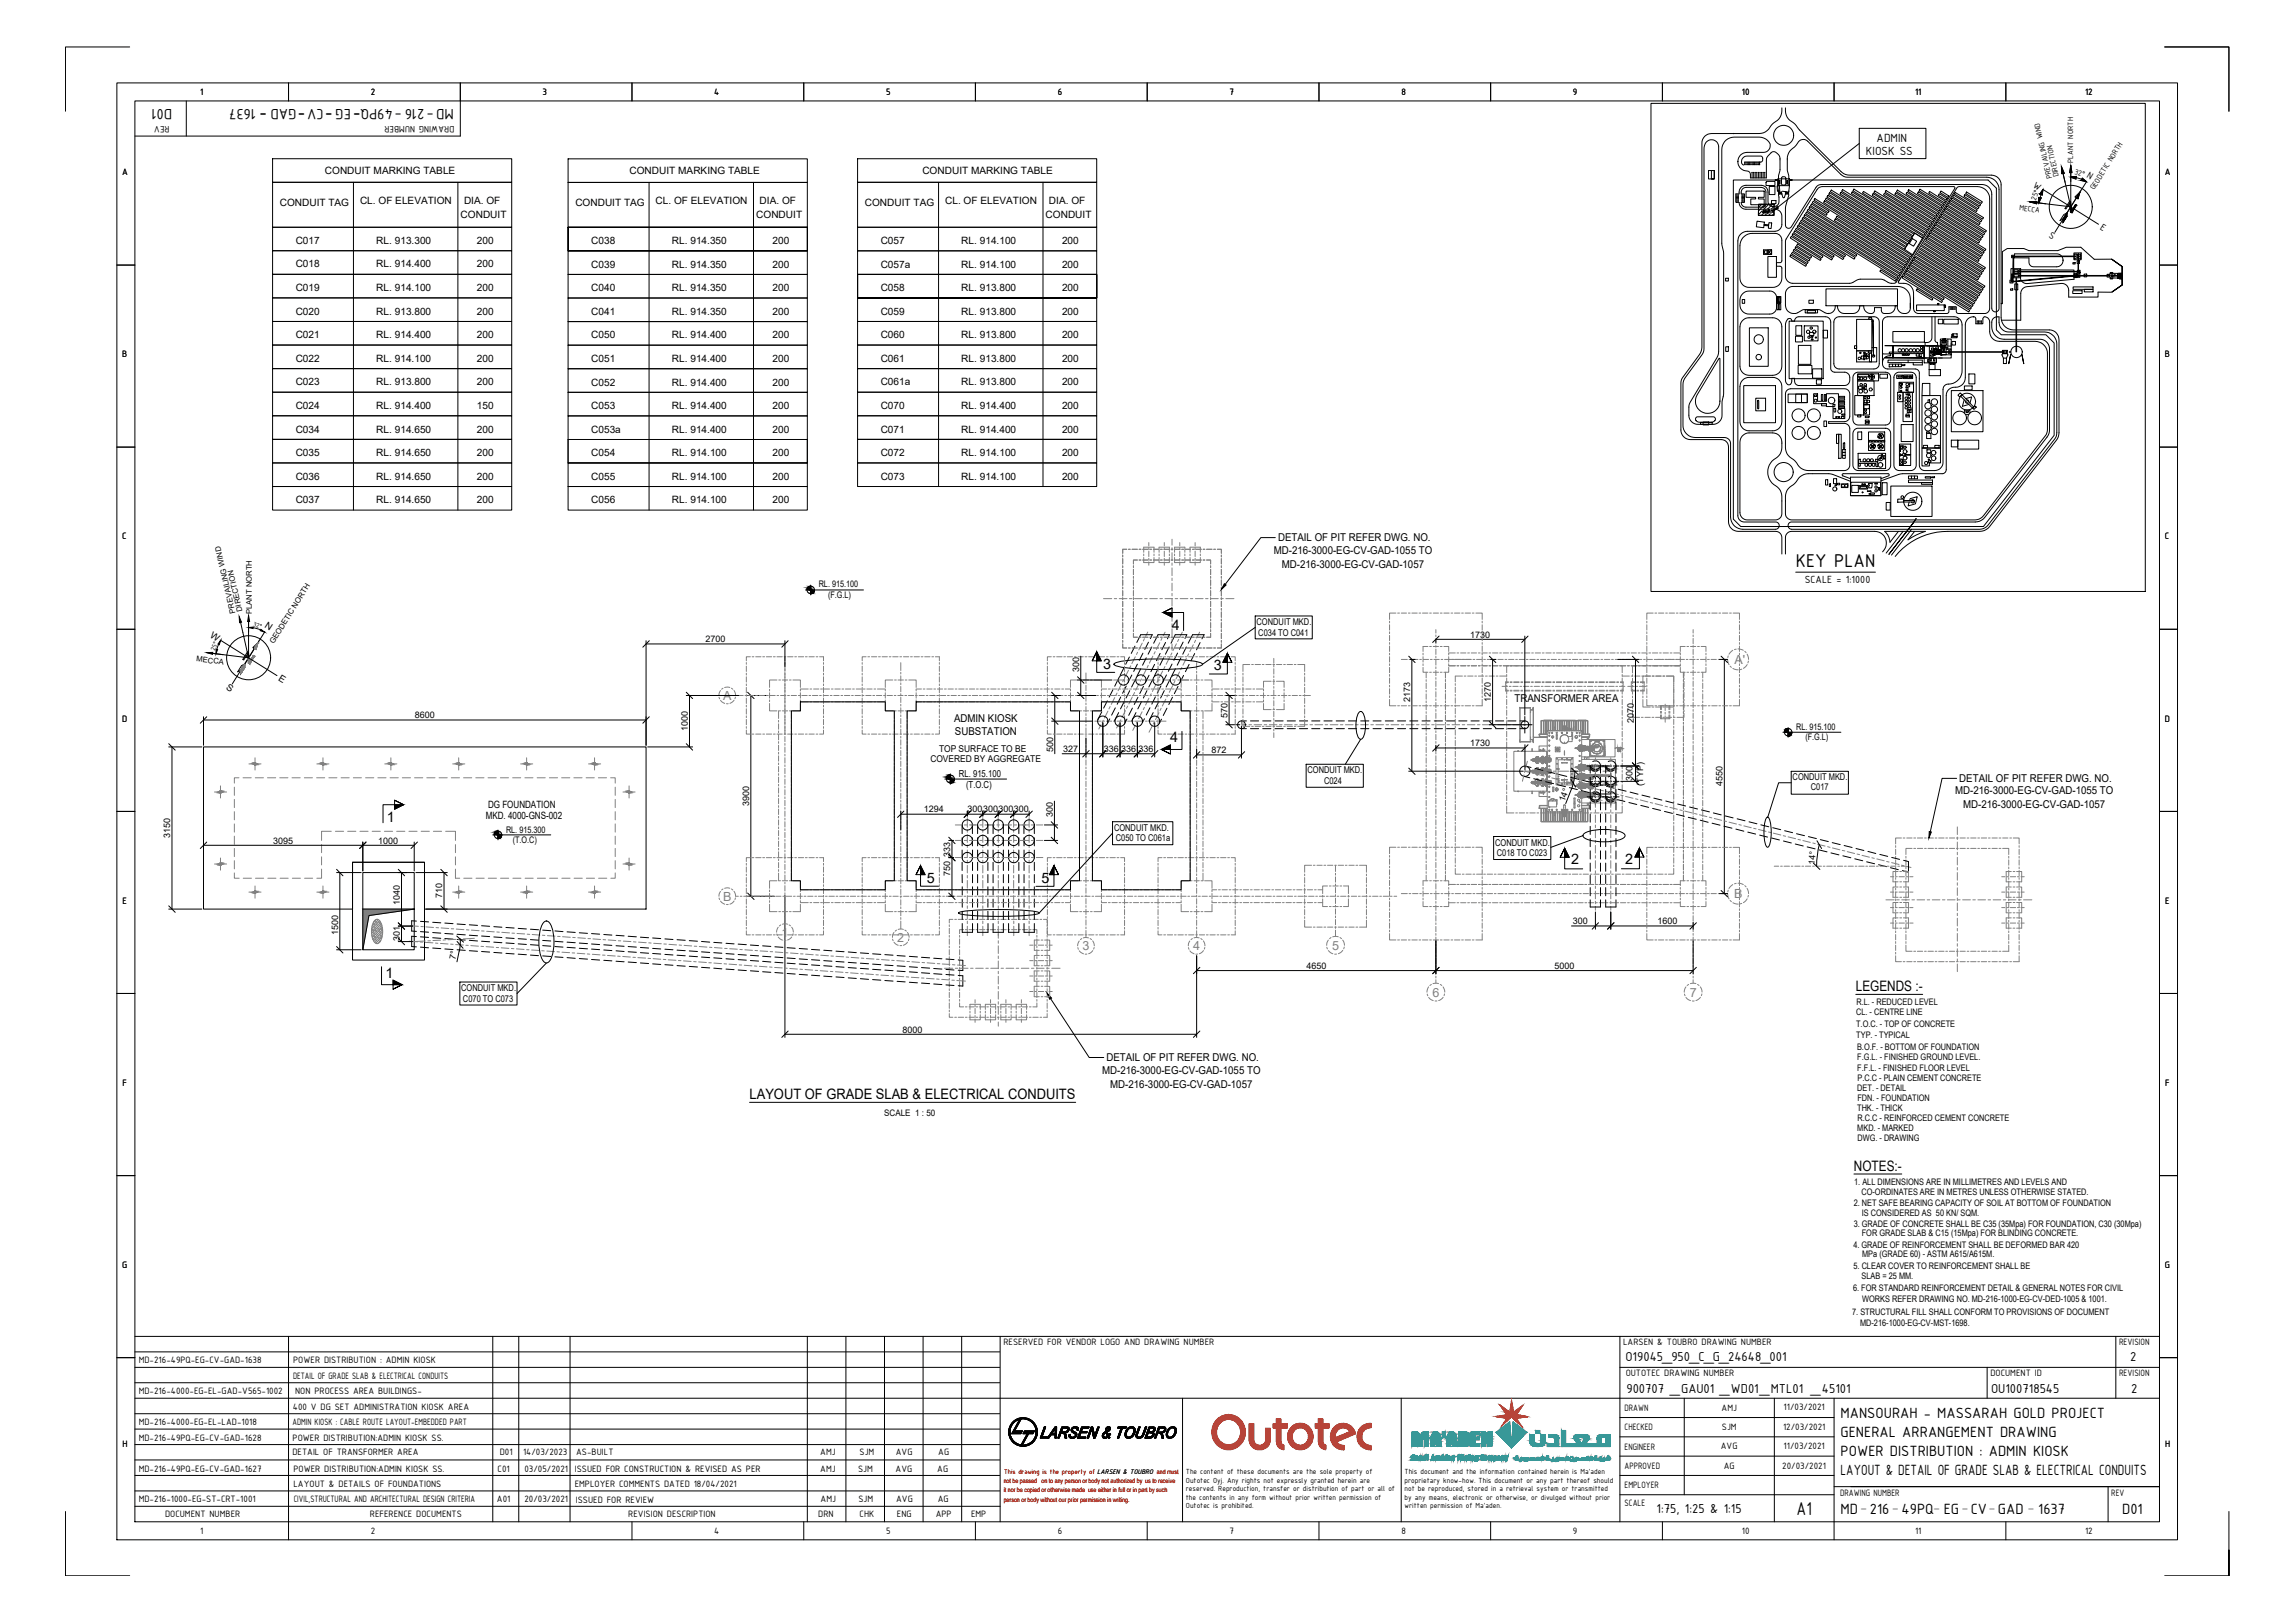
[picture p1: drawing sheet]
<svg xmlns="http://www.w3.org/2000/svg" width="841mm" height="594mm" viewBox="0 0 841 594" stroke-linecap="round" stroke-linejoin="round" font-family="sans-serif">
<defs><g id="words">
<g font-size="7.3">
<text x="658.1" y="207.7">KEY PLAN</text>
<text x="658.4" y="554.8">A1</text>
</g>
<g font-size="5.9">
<text x="63.1" y="39.8" transform="rotate(-180 63.1 39.8)">D01</text>
<text x="97.7" y="40.6" transform="rotate(-180 97.7 40.6)">-</text>
<text x="111.9" y="40.6" transform="rotate(-180 111.9 40.6)">-</text>
<text x="121.9" y="40.6" transform="rotate(-180 121.9 40.6)">-</text>
<text x="132.2" y="40.6" transform="rotate(-180 132.2 40.6)">-</text>
<text x="166.3" y="39.8" transform="rotate(-180 166.3 39.8)">MD-216 -49PQ- EG-CV-GAD - 1637</text>
<text x="674.5" y="519.2">MANSOURAH - MASSARAH GOLD PROJECT</text>
<text x="674.5" y="526.3">GENERAL ARRANGEMENT DRAWING</text>
<text x="674.5" y="533.3">POWER DISTRIBUTION : ADMIN KIOSK</text>
<text x="674.5" y="540.4">LAYOUT &amp; DETAIL OF GRADE SLAB &amp; ELECTRICAL CONDUITS</text>
<text x="674.5" y="554.5">MD-216- 49PQ- EG-CV-GAD - 1637</text>
<text x="777.7" y="554.5">D01</text>
</g>
<g font-size="5.3">
<text x="429.4" y="230.7">4</text>
<text x="404.2" y="245.1">3</text>
<text x="444.8" y="245.5">3</text>
<text x="428.8" y="271.9">4</text>
<text x="141.8" y="301.1">1</text>
<text x="575.8" y="316.6">2</text>
<text x="595.6" y="316.6">2</text>
<text x="339.7" y="323.4">5</text>
<text x="381.6" y="323.5">5</text>
<text x="141.3" y="358.1">1</text>
<text x="680.1" y="363.1">LEGENDS :-</text>
<text x="274.7" y="402.6">LAYOUT OF GRADE SLAB &amp; ELECTRICAL CONDUITS</text>
<text x="679.4" y="428.9">NOTES:-</text>
</g>
<g font-size="5.1">
<text x="595.7" y="498.4">O19045_950_C_G_24648_001</text>
<text x="780.7" y="498.4">2</text>
<text x="596" y="510.2">900707 _GAU01 _WD01_MTL01 _45101</text>
<text x="729.6" y="510.2">OU100718545</text>
<text x="781" y="510.2">2</text>
<text x="607.1" y="554.1">1:75, 1:25 &amp; 1:15</text>
</g>
<g font-size="4.7">
<text x="687.7" y="51.8">ADMIN</text>
<text x="683.8" y="56.9">KIOSK SS</text>
</g>
<g font-size="4.6" fill="#808080">
<text x="635.7" y="243.1">A'</text>
<text x="265" y="256.3">A</text>
<text x="265" y="329.9">B</text>
<text x="635.5" y="328.9">B</text>
<text x="286.4" y="343">1</text>
<text x="328.8" y="344.9">2</text>
<text x="488.1" y="347.9">5</text>
<text x="396.7" y="348.1">3</text>
<text x="437.2" y="348.1">4</text>
<text x="524.9" y="365">6</text>
<text x="619.2" y="365">7</text>
</g>
<text font-size="4.1" x="661.4" y="213.6">SCALE = 1:1000</text>
<g font-size="4">
<text x="466.8" y="202.8">MD-216-3000-EG-CV-GAD-1055 TO</text>
<text x="468.4" y="198.2">DETAIL OF PIT REFER DWG. NO.</text>
<text x="469.8" y="207.9">MD-216-3000-EG-CV-GAD-1057</text>
<text x="555" y="257.3">TRANSFORMER AREA</text>
<text x="349.6" y="264.5">ADMIN KIOSK</text>
<text x="350" y="269.2">SUBSTATION</text>
<text x="718" y="286.4">DETAIL OF PIT REFER DWG. NO.</text>
<text x="716.4" y="291">MD-216-3000-EG-CV-GAD-1055 TO</text>
<text x="719.4" y="296.1">MD-216-3000-EG-CV-GAD-1057</text>
<text x="405.5" y="388.7">DETAIL OF PIT REFER DWG. NO.</text>
<text x="403.9" y="393.2">MD-216-3000-EG-CV-GAD-1055 TO</text>
<text x="406.9" y="398.3">MD-216-3000-EG-CV-GAD-1057</text>
</g>
<g font-size="3.8">
<text x="764.5" y="64.7" transform="rotate(31 764.5 64.7)">N</text>
<text x="744.8" y="68.4" transform="rotate(32 744.8 68.4)">W</text>
<text x="769.4" y="83.8" transform="rotate(32 769.4 83.8)">E</text>
<text x="750.5" y="87" transform="rotate(31 750.5 87)">S</text>
</g>
<g font-size="3.7">
<text x="73.4" y="34.8">1</text>
<text x="135.9" y="34.8">2</text>
<text x="198.8" y="34.7">3</text>
<text x="261.7" y="34.8">4</text>
<text x="324.7" y="34.7">5</text>
<text x="387.7" y="34.8">6</text>
<text x="450.6" y="34.8">7</text>
<text x="513.5" y="34.8">8</text>
<text x="576.4" y="34.7">9</text>
<text x="638.3" y="34.8">10</text>
<text x="701.8" y="34.8">11</text>
<text x="764.1" y="34.8">12</text>
<text x="62.1" y="46.3" transform="rotate(-180 62.1 46.3)">REV</text>
<text x="166.5" y="46.3" transform="rotate(-180 166.5 46.3)">DRAWING NUMBER</text>
<text x="44.7" y="64.2">A</text>
<text x="119.1" y="63.7">CONDUIT MARKING TABLE</text>
<text x="230.7" y="63.8">CONDUIT MARKING TABLE</text>
<text x="338" y="63.7">CONDUIT MARKING TABLE</text>
<text x="793.3" y="64.2">A</text>
<text x="102.5" y="75.3">CONDUIT TAG</text>
<text x="131.9" y="74.6">CL. OF ELEVATION</text>
<text x="170" y="74.6">DIA. OF</text>
<text x="210.8" y="75.3">CONDUIT TAG</text>
<text x="240.3" y="74.6">CL. OF ELEVATION</text>
<text x="278.4" y="74.6">DIA. OF</text>
<text x="316.9" y="75.3">CONDUIT TAG</text>
<text x="346.4" y="74.6">CL. OF ELEVATION</text>
<text x="384.4" y="74.6">DIA. OF</text>
<text x="168.8" y="79.9">CONDUIT</text>
<text x="277.1" y="79.9">CONDUIT</text>
<text x="383.2" y="79.9">CONDUIT</text>
<text x="108.4" y="89.3">C017</text>
<text x="137.9" y="89.3">RL. 913.300</text>
<text x="174.8" y="89.3">200</text>
<text x="216.6" y="89.4">C038</text>
<text x="246.2" y="89.4">RL. 914.350</text>
<text x="283.1" y="89.4">200</text>
<text x="322.7" y="89.4">C057</text>
<text x="352.3" y="89.4">RL. 914.100</text>
<text x="389.2" y="89.4">200</text>
<text x="108.4" y="98">C018</text>
<text x="137.9" y="98">RL. 914.400</text>
<text x="174.8" y="98">200</text>
<text x="216.6" y="98">C039</text>
<text x="246.2" y="98">RL. 914.350</text>
<text x="283.1" y="98">200</text>
<text x="322.7" y="98">C057a</text>
<text x="352.3" y="98">RL. 914.100</text>
<text x="389.2" y="98">200</text>
<text x="108.4" y="106.6">C019</text>
<text x="137.9" y="106.6">RL. 914.100</text>
<text x="174.8" y="106.6">200</text>
<text x="216.6" y="106.7">C040</text>
<text x="246.2" y="106.7">RL. 914.350</text>
<text x="283.1" y="106.7">200</text>
<text x="322.7" y="106.6">C058</text>
<text x="352.3" y="106.6">RL. 913.800</text>
<text x="389.2" y="106.6">200</text>
<text x="108.4" y="115.2">C020</text>
<text x="137.9" y="115.2">RL. 913.800</text>
<text x="174.8" y="115.2">200</text>
<text x="216.6" y="115.3">C041</text>
<text x="246.2" y="115.3">RL. 914.350</text>
<text x="283.1" y="115.3">200</text>
<text x="322.7" y="115.2">C059</text>
<text x="352.3" y="115.2">RL. 913.800</text>
<text x="389.2" y="115.2">200</text>
<text x="108.4" y="123.9">C021</text>
<text x="137.9" y="123.9">RL. 914.400</text>
<text x="174.8" y="123.9">200</text>
<text x="216.6" y="123.9">C050</text>
<text x="246.2" y="123.9">RL. 914.400</text>
<text x="283.1" y="123.9">200</text>
<text x="322.7" y="123.9">C060</text>
<text x="352.3" y="123.9">RL. 913.800</text>
<text x="389.2" y="123.9">200</text>
<text x="44.8" y="130.9">B</text>
<text x="793.4" y="130.9">B</text>
<text x="108.4" y="132.5">C022</text>
<text x="137.9" y="132.5">RL. 914.100</text>
<text x="174.8" y="132.5">200</text>
<text x="216.6" y="132.6">C051</text>
<text x="246.2" y="132.6">RL. 914.400</text>
<text x="283.1" y="132.6">200</text>
<text x="322.7" y="132.5">C061</text>
<text x="352.3" y="132.5">RL. 913.800</text>
<text x="389.2" y="132.5">200</text>
<text x="108.4" y="141.2">C023</text>
<text x="137.9" y="141.2">RL. 913.800</text>
<text x="174.8" y="141.2">200</text>
<text x="216.6" y="141.2">C052</text>
<text x="246.2" y="141.2">RL. 914.400</text>
<text x="283.1" y="141.2">200</text>
<text x="322.7" y="141.2">C061a</text>
<text x="352.3" y="141.2">RL. 913.800</text>
<text x="389.2" y="141.2">200</text>
<text x="108.4" y="149.8">C024</text>
<text x="137.9" y="149.8">RL. 914.400</text>
<text x="174.8" y="149.8">150</text>
<text x="216.6" y="149.8">C053</text>
<text x="246.2" y="149.8">RL. 914.400</text>
<text x="283.1" y="149.8">200</text>
<text x="322.7" y="149.8">C070</text>
<text x="352.3" y="149.8">RL. 914.400</text>
<text x="389.2" y="149.8">200</text>
<text x="108.4" y="158.4">C034</text>
<text x="137.9" y="158.4">RL. 914.650</text>
<text x="174.8" y="158.4">200</text>
<text x="216.6" y="158.5">C053a</text>
<text x="246.2" y="158.5">RL. 914.400</text>
<text x="283.1" y="158.5">200</text>
<text x="322.7" y="158.4">C071</text>
<text x="352.3" y="158.4">RL. 914.400</text>
<text x="389.2" y="158.4">200</text>
<text x="108.4" y="167.1">C035</text>
<text x="137.9" y="167.1">RL. 914.650</text>
<text x="174.8" y="167.1">200</text>
<text x="216.6" y="167.1">C054</text>
<text x="246.2" y="167.1">RL. 914.100</text>
<text x="283.1" y="167.1">200</text>
<text x="322.7" y="167.1">C072</text>
<text x="352.3" y="167.1">RL. 914.100</text>
<text x="389.2" y="167.1">200</text>
<text x="108.4" y="175.7">C036</text>
<text x="137.9" y="175.7">RL. 914.650</text>
<text x="174.8" y="175.7">200</text>
<text x="216.6" y="175.7">C055</text>
<text x="246.2" y="175.7">RL. 914.100</text>
<text x="283.1" y="175.7">200</text>
<text x="322.7" y="175.7">C073</text>
<text x="352.3" y="175.7">RL. 914.100</text>
<text x="389.2" y="175.7">200</text>
<text x="108.4" y="184.3">C037</text>
<text x="137.9" y="184.3">RL. 914.650</text>
<text x="174.8" y="184.3">200</text>
<text x="216.6" y="184.3">C056</text>
<text x="246.2" y="184.3">RL. 914.100</text>
<text x="283.1" y="184.3">200</text>
<text x="44.8" y="197.6">C</text>
<text x="793.4" y="197.6">C</text>
<text x="44.7" y="264.3">D</text>
<text x="793.3" y="264.3">D</text>
<text x="178.8" y="295.8">DG FOUNDATION</text>
<text x="178" y="300.1">MKD. 4000-GNS-002</text>
<text x="44.9" y="331">E</text>
<text x="793.4" y="331">E</text>
<text x="44.9" y="397.7">F</text>
<text x="793.5" y="397.7">F</text>
<text x="44.8" y="464.4">G</text>
<text x="793.4" y="464.4">G</text>
<text x="367.7" y="492.8">RESERVED FOR VENDOR LOGO AND DRAWING NUMBER</text>
<text x="594.8" y="492.8">LARSEN &amp; TOUBRO DRAWING NUMBER</text>
<text x="776.5" y="492.8">REVISION</text>
<text x="50.8" y="499.4">MD-216-49PQ-EG-CV-GAD-1638</text>
<text x="107.4" y="499.4">POWER DISTRIBUTION : ADMIN KIOSK</text>
<text x="107.4" y="505.1">DETAIL OF GRADE SLAB &amp; ELECTRICAL CONDUITS</text>
<text x="595.7" y="504.1">OUTOTEC DRAWING NUMBER</text>
<text x="729.4" y="504.1">DOCUMENT ID</text>
<text x="776.5" y="504.1">REVISION</text>
<text x="50.8" y="510.7">MD-216-4000-EG-EL-GAD-V565-1002</text>
<text x="108.1" y="510.7">NON PROCESS AREA BUILDINGS-</text>
<text x="107.3" y="516.4">400 V DG SET ADMINISTRATION KIOSK AREA</text>
<text x="595.3" y="516.8">DRAWN</text>
<text x="630.9" y="516.7">AMJ</text>
<text x="653.6" y="516.4">11/03/2021</text>
<text x="50.8" y="527.7">MD-216-49PQ-EG-CV-GAD-1628</text>
<text x="50.8" y="522">MD-216-4000-EG-EL-LAD-1018</text>
<text x="107.2" y="522">ADMIN KIOSK : CABLE ROUTE LAYOUT-EMBEDDED PART</text>
<text x="107.2" y="527.7">POWER DISTRIBUTION:ADMIN KIOSK SS.</text>
<text x="595.3" y="523.9">CHECKED</text>
<text x="631" y="523.8">SJM</text>
<text x="653.4" y="523.7">12/03/2021</text>
<text x="44.9" y="530.1">H</text>
<text x="107.2" y="532.8">DETAIL OF TRANSFORMER AREA</text>
<text x="183.1" y="533.1">D01</text>
<text x="191.7" y="533.1">14/03/2023</text>
<text x="211.1" y="533.1">AS-BUILT</text>
<text x="300.6" y="533.1">AMJ</text>
<text x="315" y="533.1">SJM</text>
<text x="328.3" y="533.1">AVG</text>
<text x="343.9" y="533.1">AG</text>
<text x="595.3" y="531">ENGINEER</text>
<text x="630.6" y="530.8">AVG</text>
<text x="653.6" y="530.7">11/03/2021</text>
<text x="793.4" y="530.1">H</text>
<text x="50.8" y="539">MD-216-49PQ-EG-CV-GAD-1627</text>
<text x="107.5" y="539">POWER DISTRIBUTION:ADMIN KIOSK SS.</text>
<text x="182.3" y="539">C01</text>
<text x="192.2" y="539">03/05/2021</text>
<text x="210.6" y="539">ISSUED FOR CONSTRUCTION &amp; REVISED AS PER</text>
<text x="300.6" y="539">AMJ</text>
<text x="314.5" y="539">SJM</text>
<text x="328.2" y="539">AVG</text>
<text x="343.5" y="539">AG</text>
<text x="595.3" y="538">APPROVED</text>
<text x="631.7" y="538.1">AG</text>
<text x="653.1" y="537.9">20/03/2021</text>
<text x="107.6" y="544.6">LAYOUT &amp; DETAILS OF FOUNDATIONS</text>
<text x="210.6" y="544.8">EMPLOYER COMMENTS DATED 18/04/2021</text>
<text x="595.3" y="545.1">EMPLOYER</text>
<text x="50.8" y="550.3">MD-216-1000-EG-ST-CRT-1001</text>
<text x="107.6" y="550.3">CIVIL,STRUCTURAL AND ARCHITECTURAL DESIGN CRITERIA</text>
<text x="182.1" y="550.3">A01</text>
<text x="192.2" y="550.3">20/03/2021</text>
<text x="211" y="550.4">ISSUED FOR REVIEW</text>
<text x="300.7" y="550.3">AMJ</text>
<text x="314.6" y="550.3">SJM</text>
<text x="328.4" y="550.3">AVG</text>
<text x="343.6" y="550.3">AG</text>
<text x="595.3" y="551.6">SCALE</text>
<text x="674.3" y="548">DRAWING NUMBER</text>
<text x="773.7" y="548">REV</text>
<text x="60.5" y="555.7">DOCUMENT NUMBER</text>
<text x="135.6" y="555.7">REFERENCE DOCUMENTS</text>
<text x="230.2" y="555.7">REVISION DESCRIPTION</text>
<text x="299.9" y="555.7">DRN</text>
<text x="315" y="555.7">CHK</text>
<text x="328.7" y="555.7">ENG</text>
<text x="342.9" y="555.7">APP</text>
<text x="355.8" y="555.7">EMP</text>
<text x="73.4" y="561.7">1</text>
<text x="135.9" y="561.8">2</text>
<text x="261.7" y="561.7">4</text>
<text x="324.7" y="561.7">5</text>
<text x="387.7" y="561.8">6</text>
<text x="450.6" y="561.7">7</text>
<text x="513.5" y="561.7">8</text>
<text x="576.4" y="561.9">9</text>
<text x="638.3" y="561.7">10</text>
<text x="701.8" y="561.7">11</text>
<text x="764.1" y="561.8">12</text>
</g>
<g font-size="3.5">
<text x="76.7" y="233.4" transform="rotate(32 76.7 233.4)">W</text>
<text x="96.8" y="229.6" transform="rotate(33 96.8 229.6)">N</text>
<text x="101.8" y="249.1" transform="rotate(32 101.8 249.1)">E</text>
<text x="82.7" y="252.4" transform="rotate(32 82.7 252.4)">S</text>
<text x="351.4" y="284.6">RL. 915.100</text>
<text x="354" y="288.6">(T.O.C)</text>
</g>
<g font-size="3.4">
<text x="460.5" y="228.9">CONDUIT MKD.</text>
<text x="461.1" y="232.8">C034 TO C041</text>
<text x="344.1" y="275.3">TOP SURFACE TO BE</text>
<text x="340.9" y="279.2">COVERED BY AGGREGATE</text>
<text x="479.2" y="283.2">CONDUIT MKD.</text>
<text x="485.2" y="287.1">C024</text>
<text x="656.9" y="285.8">CONDUIT MKD.</text>
<text x="663.6" y="289.4">C017</text>
<text x="408.2" y="304.3">CONDUIT MKD.</text>
<text x="408.9" y="308.2">C050 TO C061a</text>
<text x="547.9" y="309.7">CONDUIT MKD.</text>
<text x="548.5" y="313.6">C018 TO C023</text>
<text x="169" y="363">CONDUIT MKD.</text>
<text x="169.7" y="366.9">C070 TO C073</text>
</g>
<g font-size="3.3">
<text x="300" y="215.2">RL. 915.100</text>
<text x="303.5" y="219.1">(F.G.L)</text>
<text x="538.7" y="233.5">1730</text>
<text x="258.6" y="235.2">2700</text>
<text x="395.4" y="246.3" transform="rotate(-90 395.4 246.3)">300</text>
<text x="516.8" y="257.2" transform="rotate(-90 516.8 257.2)">2173</text>
<text x="546.3" y="257.2" transform="rotate(-90 546.3 257.2)">1270</text>
<text x="152" y="263.1">8600</text>
<text x="449.8" y="262.8" transform="rotate(-90 449.8 262.8)">570</text>
<text x="252" y="267.9" transform="rotate(-90 252 267.9)">1000</text>
<text x="598.7" y="264.6" transform="rotate(-90 598.7 264.6)">2070</text>
<text x="658.2" y="267.3">RL. 915.100</text>
<text x="385.9" y="275.6" transform="rotate(-90 385.9 275.6)">500</text>
<text x="389.7" y="275.4">327</text>
<text x="404.6" y="275.4">336</text>
<text x="410.9" y="275.4">336</text>
<text x="417.2" y="275.4">336</text>
<text x="444" y="275.9">872</text>
<text x="538.7" y="273.3">1730</text>
<text x="661.6" y="271.2">(F.G.L)</text>
<text x="598.2" y="286.1" transform="rotate(-90 598.2 286.1)">300</text>
<text x="602.2" y="287.7" transform="rotate(-90 602.2 287.7)">(TYP)</text>
<text x="573.3" y="293.9" transform="rotate(-68 573.3 293.9)">14°</text>
<text x="631.3" y="288" transform="rotate(-90 631.3 288)">4550</text>
<text x="274.5" y="295.1" transform="rotate(-90 274.5 295.1)">3900</text>
<text x="338.5" y="297.6">1294</text>
<text x="354.6" y="297.6">300300300300</text>
<text x="385.8" y="299.4" transform="rotate(-90 385.8 299.4)">300</text>
<text x="185.4" y="305.1">RL. 915.300</text>
<text x="62.4" y="306.9" transform="rotate(-90 62.4 306.9)">3150</text>
<text x="100.1" y="309">3095</text>
<text x="138.6" y="309">1000</text>
<text x="187.9" y="308.9">(T.O.C)</text>
<text x="348.2" y="313.7" transform="rotate(-90 348.2 313.7)">333</text>
<text x="665" y="316.8" transform="rotate(-85 665 316.8)">14°</text>
<text x="348.2" y="320.9" transform="rotate(-90 348.2 320.9)">750</text>
<text x="162.1" y="329" transform="rotate(-90 162.1 329)">710</text>
<text x="146.5" y="331.5" transform="rotate(-90 146.5 331.5)">1040</text>
<text x="576.4" y="338.5">300</text>
<text x="607.4" y="338.5">1600</text>
<text x="123.9" y="342.4" transform="rotate(-90 123.9 342.4)">1500</text>
<text x="146.5" y="344.5" transform="rotate(-90 146.5 344.5)">301</text>
<text x="166.9" y="351.7" transform="rotate(-77 166.9 351.7)">7°</text>
<text x="478.7" y="354.9">4650</text>
<text x="569.7" y="354.9">5000</text>
<text x="680.2" y="371.9">CL. - CENTRE LINE</text>
<text x="680.3" y="368.3">R.L. - REDUCED LEVEL</text>
<text x="680.2" y="376.1">T.O.C. - TOP OF CONCRETE</text>
<text x="330.8" y="378.2">8000</text>
<text x="680.2" y="380">TYP. - TYPICAL</text>
<text x="680.5" y="384.5">B.O.F. - BOTTOM OF FOUNDATION</text>
<text x="680.6" y="388.3">F.G.L. - FINISHED GROUND LEVEL.</text>
<text x="680.6" y="392.1">F.F.L. - FINISHED FLOOR LEVEL</text>
<text x="680.7" y="395.8">P.C.C - PLAIN CEMENT CONCRETE</text>
<text x="680.6" y="399.4">DET. - DETAIL</text>
<text x="680.6" y="407">THK. - THICK</text>
<text x="680.7" y="403.3">FDN. - FOUNDATION</text>
<text x="324" y="408.7">SCALE 1 : 50</text>
<text x="680.7" y="410.5">R.C.C - REINFORCED CEMENT CONCRETE</text>
<text x="680.6" y="414.2">MKD. - MARKED</text>
<text x="680.7" y="418">DWG. - DRAWING</text>
<text x="679.5" y="434.1">1. ALL DIMENSIONS ARE IN MILLIMETRES AND LEVELS AND</text>
<text x="682.1" y="437.6">CO-ORDINATES ARE IN METRES UNLESS OTHERWISE STATED.</text>
<text x="679.3" y="441.8">2. NET SAFE BEARING CAPACITY OF SOIL AT BOTTOM OF FOUNDATION</text>
<text x="679.3" y="449.4">3. GRADE OF CONCRETE SHALL BE C35 (35Mpa) FOR FOUNDATION, C30 (30Mpa)</text>
<text x="682.3" y="445.2">IS CONSIDERED AS 50 KN/ SQM.</text>
<text x="682.3" y="452.9">FOR GRADE SLAB &amp; C15 (15Mpa) FOR BLINDING CONCRETE.</text>
<text x="679.2" y="457">4. GRADE OF REINFORCEMENT SHALL BE DEFORMED BAR 420</text>
<text x="682.4" y="460.4">MPa (GRADE 60) - ASTM A615/A615M.</text>
<text x="679.2" y="464.8">5. CLEAR COVER TO REINFORCEMENT SHALL BE</text>
<text x="679.1" y="473">6. FOR STANDARD REINFORCEMENT DETAIL &amp; GENERAL NOTES FOR CIVIL</text>
<text x="682.2" y="468.4">SLAB = 25 MM.</text>
<text x="682.4" y="476.9">WORKS REFER DRAWING NO. MD-216-1000-EG-CV-DED-1005 &amp; 1001.</text>
<text x="678.8" y="481.8">7. STRUCTURAL FILL SHALL CONFORM TO PROVISIONS OF DOCUMENT</text>
<text x="681.6" y="485.6">MD-216-1000-EG-CV-MST-1698.</text>
</g>
<g font-size="3">
<text x="759.7" y="59.8" transform="rotate(-90 759.7 59.8)">PLANT NORTH</text>
<text x="752" y="65.2" transform="rotate(-103 752 65.2)">PREVAILING WIND</text>
<text x="754.5" y="64.6" transform="rotate(-103 754.5 64.6)">DIRECTION</text>
<text x="760" y="63.8" transform="rotate(16 760 63.8)">32°</text>
<text x="767.4" y="69.7" transform="rotate(-58 767.4 69.7)">GEODETIC NORTH</text>
<text x="739.9" y="76.9" transform="rotate(7 739.9 76.9)">MECCA</text>
<text x="746.1" y="73.5" transform="rotate(-71 746.1 73.5)">25°</text>
</g>
<g font-size="2.9">
<text x="434.6" y="539.9">The content of these documents are the sole property of</text>
<text x="514.7" y="539.9">This document and the information contained herein is Ma'aden</text>
<text x="434.6" y="543.1">Outotec Oyj. Any rights not expressly granted herein are</text>
<text x="514.7" y="543.1">proprietary know-how. This document or any part thereof should</text>
<text x="434.6" y="546.2">reserved. Reproduction, transfer or distribution of part or all of</text>
<text x="434.6" y="549.4">the contents in any form without prior written permission of</text>
<text x="514.7" y="546.2">not be reproduced, stored in a retrieval system or transmitted</text>
<text x="514.7" y="549.4">by any means, electronic or otherwise, or divulged without prior</text>
<text x="434.6" y="552.5">Outotec is prohibited.</text>
<text x="514.7" y="552.5">written permission of Ma'aden.</text>
</g>
<g font-size="2.8">
<text x="86.3" y="224.3" transform="rotate(-103 86.3 224.3)">PREVAILING WIND</text>
<text x="88.8" y="223.7" transform="rotate(-103 88.8 223.7)">DIRECTION</text>
<text x="92.3" y="224.9" transform="rotate(-90 92.3 224.9)">PLANT NORTH</text>
<text x="100.3" y="236" transform="rotate(-58 100.3 236)">GEODETIC NORTH</text>
<text x="71.9" y="242.2" transform="rotate(7 71.9 242.2)">MECCA</text>
</g>
<g font-size="2.6">
<text x="92.7" y="229.4" transform="rotate(16 92.7 229.4)">32°</text>
<text x="78.8" y="238.4" transform="rotate(-70 78.8 238.4)">25°</text>
</g>
<text font-size="2.6" fill="#f00" x="367.9" y="539.7">This drawing is the property of LARSEN &amp; TOUBRO and must</text>
<g font-size="2.4" fill="#f00">
<text x="367.8" y="543.2">not be passed on to any person or body not authorized by us to receive</text>
<text x="367.8" y="546.5">it nor be copied or otherwise made use either in full or in part by such</text>
<text x="367.8" y="550">person or body without our prior permission in writing.</text>
</g>
</g></defs>
<!-- layer: CI-NEWLINES -->
<g fill="#808080" stroke="#808080" stroke-width=".37">
<path d="M133 333h18.8l-16.6 2.3z"/>
<path d="M133 333v2.3h2.2zM133 335.3h2.2l-2.2 12.6z"/>
</g>
<!-- layer: 0 -->
<g fill="none" stroke="#808080" stroke-width=".37">
<path d="M645.9 77.1h.1M646 77.1h.1M646.3 77.5l.1 .1M646.3 77.5h.1M646.3 77.4h.1M646.3 77.2h.1M646.4 77.3h.1M646.4 77.6h.1M646.5 77.3h.1M646.5 77.5v.1M646.5 77.6h.1M646.6 77.3h.1"/>
<path d="M646.7 77.3h.1M646.8 77.3h.1M646.8 77.5l-.1 .1M646.8 77.6h.1M646.9 77.3h.1M646.9 77.5l-.1 .1M646.9 77.6h.1M647 77.3h.1M647 77.5v.1M647 77.6h.1M647.1 77.5h.1M647.1 77.4h.1"/>
<path d="M647.3 77.2l.2 .2zM647.4 77.3h.1M647.3 77.2h.8v.4h-.8v-.4v.4h.8v-.4zM647.3 77.2h.8v.4h-.8zM647.3 77.1l.1 .1M647.4 77.3l.1 .1M647.6 77.5h.1M647.6 77.9h.1M647.9 77.7h.1M647.9 77.1h.1M648 76.7h.1M648.2 77.3v.1"/>
<path d="M648.5 77.5h.1M648.5 77.1h.1M648.6 77.1h.1M648.6 77.1h.4M648.8 76.9h.1M648.8 77.9h.1M648.8 76.9v.1M649 77.1h.1M649 77.5h.1M649.1 77.1h.1M649.1 77.6h.1M649.2 77.1h.1"/>
<path d="M421 198.7v1.3M426.7 198.7v1.3M429.5 197.5v2.2M432.3 198.7v1.3M438 198.7v1.3M404.4 219.3h3M408.3 219.3h.9M410.2 219.3h2.8M411.4 201.2v1.5v-1.5h1.5zM411.4 203.3v.7M411.4 204.6v2M411.4 207.2v.7"/>
<path d="M411.4 208.5v2M411.4 211.1v.7M411.4 212.4v2M411.4 215v.7M411.4 216.3v2M411.4 218.9v.7M413.5 201.2h.7M413.9 219.3h.9M414.9 201.2h1.9M415.4 207.2v.7M415.4 208.5v2M415.4 211.1v.7"/>
<path d="M415.4 212.4v2M415.4 215v.7M415.4 216.3v2M415.4 218.9v.7M415.7 219.3h2.8M416.8 205.1h-1.4v1.5M417.4 201.2h.7M417.4 205.1h.7M418.7 201.2h2M418.7 205.1h2M419.1 204.2v1.9h3.8v-1.9M419.1 202.3v-1.9h3.8v1.9"/>
<path d="M419.1 202.9v.7M419.5 219.3h.9M421 200.6v.6M421 201.9v1.9M421 204.5v.6M421 205.8v1.2M421.3 219.3h2.8M421.4 201.2h.6M421.4 205.1h.6M422.6 201.2h2M422.6 205.1h2M422.9 202.9v.7"/>
<path d="M424.8 204.2v1.9h3.7v-1.9M424.8 202.3v-1.9h3.7v1.9M424.8 202.9v.7M425.1 219.3h.9M425.3 201.2h.6M425.3 205.1h.6M426.5 201.2h2M426.5 205.1h2M426.7 200.6v.6M426.7 201.9v1.9M426.7 204.5v.6M426.7 205.8v1.2"/>
<path d="M426.9 219.3h2.8M428.5 202.9v.7M429.2 201.2h.6M429.2 205.1h.6M429.5 200.6v.9M429.5 202.4v2.8M429.5 206.2v.9M429.5 208v2.8M429.5 211.7v1M429.5 213.6v2.8M429.5 217.3v.9M429.5 219.2v2.8"/>
<path d="M430.4 204.2v1.9h3.8v-1.9M430.4 202.3v-1.9h3.8v1.9M430.4 202.9v.7M430.5 201.2h1.9M430.5 205.1h1.9M430.6 219.3h1M432.3 200.6v.6M432.3 201.9v1.9M432.3 204.5v.6M432.3 205.8v1.2M432.5 219.3h2.8M433.1 201.2h.6"/>
<path d="M433.1 205.1h.6M434.2 202.9v.7M434.4 201.2h1.9M434.4 205.1h1.9M436.1 204.2v1.9h3.8v-1.9M436.1 202.3v-1.9h3.8v1.9M436.1 202.9v.7M436.2 219.3h.9M437 201.2h.6M437 205.1h.6M438 200.6v.6M438 201.9v1.9"/>
<path d="M438 204.5v.6M438 205.8v1.2M438.1 219.3h2.8M438.3 201.2h2M438.3 205.1h2M439.9 202.9v.7M440.9 201.2h.6M440.9 205.1h.6M441.8 219.3h.9M442.2 205.1h1.4v1.5M442.2 201.2h1.9M443.6 207.2v.7"/>
<path d="M443.6 208.5v2M443.6 211.1v.7M443.6 212.4v2M443.6 215v.7M443.6 216.3v2M443.6 218.9v.7M443.6 219.3h2.8M444.8 201.2h.6M446.1 201.2h1.5v1.5M447.4 219.3h.9M447.6 203.3v.7M447.6 204.6v2"/>
<path d="M447.6 207.2v.7M447.6 208.5v2M447.6 211.1v.7M447.6 212.4v2M447.6 215v.7M447.6 216.3v2M447.6 218.9v.7M449.2 219.3h3M411.4 235.9v1.4h1.5M411.4 220.2v2M411.4 222.9v.6M411.4 224.1v2"/>
<path d="M411.4 226.8v.6M411.4 228.1v1.9M411.4 230.6v.7M411.4 232v1.9M411.4 234.6v.6M413.5 237.3h.7M414.9 237.3h1.9M415.4 232v1.4h1.4M415.4 220.2v2M415.4 222.9v.6M415.4 224.1v2M415.4 226.8v.6"/>
<path d="M415.4 228.1v1.9M415.4 230.6v.7M416.9 238.9l-.4 .8M417.4 237.3h.7M417.4 233.4h.7M418.6 235.6l-1.3 2.5M418.7 237.3h2M418.7 233.4h2M419.4 233.9l-.4 .9M420.6 231.5l-.8 1.6M421.4 237.3h.6M421.4 233.4h.6"/>
<path d="M422.6 237.3h2M422.6 233.4h2M423.3 238.7l-.4 .8M425 235.4l-1.3 2.5M425.3 237.3h.6M425.3 233.4h.6M425.8 233.7l-.4 .8M426.5 237.3h2M426.5 233.4h2M427 231.5l-.8 1.4M429.2 237.3h.6M429.2 233.4h.6"/>
<path d="M429.5 239.2l-.5 .8M429.5 222.9v.9M429.5 224.8v2.8M429.5 228.5v.9M429.5 230.3v2.8M429.5 234.1v.9M429.5 235.9v2.2M430.5 237.3h1.9M430.5 233.4h1.9M431.1 235.8l-1.3 2.5M432 234.2l-.5 .8M433.1 237.3h.6"/>
<path d="M433.1 233.4h.6M433.3 231.5l-.9 1.8M434.4 237.3h1.9M434.4 233.4h1.9M435.6 239.5l-.4 .8M437 237.3h.6M437 233.4h.6M437.3 236.1l-1.3 2.5M438.1 234.5l-.4 .8M438.3 237.3h2M438.3 233.4h2M439.6 231.5l-1.1 2.2"/>
<path d="M440.9 237.3h.6M440.9 233.4h.6M442.2 237.3h1.9M443.6 220.2v2M443.6 222.9v.6M443.6 224.1v2M443.6 226.8v.6M443.6 228.1v1.9M443.6 230.6v.7M443.6 232v1.4h-1.4M444.8 237.3h.6M447.6 235.9v1.4h-1.5h1.5z"/>
<path d="M447.6 220.2v2M447.6 222.9v.6M447.6 224.1v2M447.6 226.8v.6M447.6 228.1v1.9M447.6 230.6v.7M447.6 232v1.9M447.6 234.6v.6M509.2 227.5v.6M509.2 228.8v2M509.2 231.4v.7M509.2 232.7v2"/>
<path d="M509.2 235.3v.7M509.2 236.6v2M509.2 239.2v.7M511.5 224.6h-2.3v2.3M512.2 224.6h.7M513.5 224.6h1.9M516.1 224.6h.6M517.4 224.6h2M520 224.6h.6M521.3 224.6h2M521.5 239.2v.7M523.3 236.8h-1.8v1.8"/>
<path d="M523.9 236.8h.6M523.9 224.6h.6M525.2 236.8h2M525.2 224.6h2M526.2 230.6v1.3M526.2 232.6v.6M526.2 233.8v2M526.2 236.4v.7M526.2 237.7v2M527.8 236.8h.7M527.8 224.6h.7M529.1 236.8h1.8v1.8"/>
<path d="M529.1 224.6h2M530.9 239.2v.7M530.9 239.2h2.4M531.7 224.6h.7M533 224.6h2M533.9 239.2h.7M535.2 239.2h2M535.6 224.6h.7M536.9 224.6h2M537.8 239.2h.7M539.1 239.2h2M539.5 224.6h.7"/>
<path d="M540.8 224.6h2.4v2.3M541.8 239.2h.6M543 239.2h2M543.2 227.5v.6M543.2 228.8v2M543.2 231.4v.7M543.2 232.7v2M543.2 235.3v.7M543.2 236.6v2M543.2 239.2v.7M545.7 239.2h.6M546.9 239.2h2"/>
<path d="M549.6 239.2h.6M550.9 239.2h1.9M553.5 239.2h.6M554.8 239.2h1.9M557.4 239.2h.6M558.7 239.2h1.9M561.3 239.2h.6M562.6 239.2h1.9M565.2 239.2h.7M566.5 239.2h1.9M569.1 239.2h.7M570.4 239.2h2"/>
<path d="M573 239.2h.6M574.3 239.2h2M576.9 239.2h.6M578.2 239.2h2M580.8 239.2h.7M582.1 239.2h2M584.7 239.2h.7M586 239.2h2M588.6 239.2h.7M589.9 239.2h2M592.5 239.2h.7M593.8 239.2h2"/>
<path d="M596.4 239.2h.7M597.7 239.2h2M600.4 239.2h.6M601.6 239.2h2M603.5 227.5v.6M603.5 228.8v2M603.5 231.4v.7M603.5 232.7v2M603.5 235.3v.7M603.5 236.6v2M603.5 239.2v.7M604.3 239.2h.6"/>
<path d="M605.5 239.2h2M605.8 224.6h-2.3v2.3M606.5 224.6h.6M607.8 224.6h1.9M608.1 239.2h.7M609.5 239.2h1.9M610.4 224.6h.6M611.7 224.6h1.9M612 239.2h.7M613.4 239.2h2.4M614.3 224.6h.6M615.6 224.6h1.9"/>
<path d="M615.8 239.2v.7M617.5 236.8h-1.7v1.8M618.2 236.8h.6M618.2 224.6h.6M619.5 236.8h1.9M619.5 224.6h1.9M620.5 230.6v1.3M620.5 232.6v.6M620.5 233.8v2M620.5 236.4v.7M620.5 237.7v2M622.1 236.8h.7"/>
<path d="M622.1 224.6h.7M623.4 236.8h1.8v1.8M623.4 224.6h1.9M625.2 239.2v.7M626 224.6h.6M627.3 224.6h2M629.9 224.6h.6M631.2 224.6h2M633.8 224.6h.7M635 238.2l-1.4 1.4M635.1 224.6h2.3v2.3M636.3 237.8l-.7 .1"/>
<path d="M636.9 237.7l1.9 .5M637.4 227.5v.6M637.4 228.8v2M637.4 231.4v.7M637.4 232.7v2M637.4 235.3v.7M637.4 236.6v2M637.4 239.2v.7M639.4 238.6l.5 .4M640.2 239.6l.6 1.9M263.5 255.4l.2 .6M264 252.9l-.5 1.8"/>
<path d="M264.1 256.5l1.5 1.1M265 252.1l-.6 .3M265.5 251.8h1.9M266.2 257.7h.7M268 252.1l.5 .3M269 252.9l.6 1.8h2.8M269 256.5l-1.5 1.1M269.5 255.3l-.2 .6M273 254.7h.6M274.3 254.7h2M276.9 254.7h.7M278.2 254.7h1.9"/>
<path d="M280.8 254.7h.7M282.1 254.7h2M284.7 254.7h.7M286 254.7h2M287.6 242.7v1.6M287.6 245v.6M287.6 246.3v1.9M287.6 248.9v.6M287.6 250.2v2M287.6 252.8v.6M287.6 254.1v1.9M287.6 256.7v.6"/>
<path d="M287.6 258v1.9M288.6 254.7h.7M289.9 254.7h2M292.6 254.7h.6M293.8 254.7h2M296.4 254.7h.7M297.7 254.7h2M300.3 254.7h.7M301.7 254.7h1.9M304.2 254.7h.7M305.5 254.7h2M308.2 254.7h.6"/>
<path d="M309.4 254.7h2M312.1 254.7h.6M313.3 254.7h2M316 254.7h.6M317.3 254.7h1.9M319.9 254.7h.6M321.2 254.7h1.9M323.8 254.7h.6M325.1 254.7h2M327.7 254.7h.6M329 254.7h1.9M330.1 242.7v2.9"/>
<path d="M330.1 246.2v.7M330.1 247.5v2M330.1 250.1v.7M330.1 251.4v2M330.1 254.1v.6M330.1 255.3v2M330.1 258v.6M330.1 259.2v2M331.6 254.7h.7M332.9 254.7h1.9M335.5 254.7h.7M336.8 254.7h1.9"/>
<path d="M339.4 254.7h.6M340.7 254.7h2M343.3 254.7h.6M344.6 254.7h2M347.2 254.7h.7M348.5 254.7h2M351.1 254.7h.7M352.4 254.7h2M355 254.7h.7M356.3 254.7h2M358.9 254.7h.7M360.2 254.7h2"/>
<path d="M362.8 254.7h.7M364.1 254.7h2M366.8 254.7h.6M368 254.7h2M370.7 254.7h.6M371.9 254.7h2M374.6 254.7h.6M375.9 254.7h1.9M378.4 254.7h.7M379.8 254.7h1.9M382.4 254.7h.6M383.7 254.7h1.9"/>
<path d="M386.3 254.7h.6M387.6 254.7h1.9M390.2 254.7h.6M391.5 254.7h1.9M394.1 254.7h.6M395.4 254.7h2M398 246.5v2.5M398 249.7v.6M398 251v1.9M398 253.6v.6M398 254.9v2M398 257.5v.6"/>
<path d="M398 258.8v1.9M398 254.7h.6M399.3 254.7h2M401.9 254.7h.6M403.2 254.7h2M405.8 254.7h.7M406.8 258.8l-.4 .8M407.1 254.7h2M408.1 249.1h4M408.5 255.5l-1.3 2.5M409.3 253.8l-.4 .8M409.7 254.7h.7"/>
<path d="M411 250.5l-1.3 2.5M411 254.7h2M411.8 248.8l-.4 .9M413 249.1h.9M413.2 258.6l-.4 .8M413.5 245.5l-1.2 2.5M413.6 254.7h.7M414.4 243.9l-.4 .8M414.9 249.1h2.8M414.9 254.7h2M414.9 255.3l-1.2 2.5M415.8 253.6l-.4 .9"/>
<path d="M416 240.6l-1.2 2.4M417.4 250.3l-1.2 2.5M417.5 254.7h.7M418.3 248.7l-.4 .8M418.6 249.1h.9M418.8 254.7h2M419.4 259.1l-.4 .8M420 245.3l-1.3 2.5M420.4 249.1h2.8M420.8 243.7l-.4 .8M421 255.7l-1.2 2.5M421.4 254.7h.7"/>
<path d="M421.9 254.1l-.4 .8M422.5 240.3l-1.3 2.6M422.7 254.7h2M423.6 250.8l-1.3 2.5M424.2 249.1h.9M424.4 249.1l-.4 .8M425.4 254.7h.6M425.5 259.4l-.4 .8M426 249.1h2.8M426.1 245.8l-1.3 2.5M426.6 254.7h2M426.9 244.1l-.4 .9"/>
<path d="M427.2 256.1l-1.3 2.5M428.1 254.4l-.5 .8M428.6 240.8l-1.3 2.5M429.2 254.7h.7M429.8 251.1l-1.3 2.5M429.8 249.1h.9M430.6 249.4l-.5 .9M430.6 254.7h1.9M431.6 249.1h4M432.3 246.1l-1.3 2.5M433.1 244.4l-.4 .9M433.1 254.7h.7"/>
<path d="M434.5 254.7h1.9M434.7 241.1l-1.2 2.5M437.1 254.7h.6M438.3 254.7h2M438.5 242.7v2.5M438.5 245.8v.7M438.5 247.1v2M438.5 249.7v.7M438.5 251.1v1.9M438.5 253.6v.7M438.5 254.9v2M438.5 257.6v.6"/>
<path d="M438.5 258.8v2M441 254.7h.6M442.2 254.7h2M444.9 254.7h.6M446.2 254.7h1.9M448.8 254.7h.6M450.1 254.7h1.9M452.7 254.7h.6M454 254.7h2M456.6 254.7h.6M457.9 254.7h2M460.5 254.7h.6"/>
<path d="M461.8 254.7h1.9M464.4 254.7h.7M465.7 254.7h1.9M466.8 241.1v1.9M466.8 243.6v.7M466.8 244.9v2M466.8 247.5v.7M466.8 248.8v2M466.8 251.4v.7M466.8 252.7v2M466.8 255.3v.7M466.8 256.6v2"/>
<path d="M466.8 259.3v.6M468.3 254.7h.7M469.6 254.7h2M472.2 254.7h.6M473.5 254.7h2M476.1 254.7h.7M477.4 254.7h2.8M509.2 256.2v2.3h2.3M509.2 240.5v2M509.2 243.1v.7M509.2 244.4v2M509.2 247v.7"/>
<path d="M509.2 248.3v2M509.2 251v.6M509.2 252.2v2M509.2 254.9v.6M512.2 258.5h.7M513.5 258.5h1.9M513.5 241.5h2.2M516.1 258.5h.6M516.4 241.5h.6M517.4 258.5h2M517.6 241.5h2M520 258.5h.6"/>
<path d="M520.3 241.5h.6M521.3 258.5h2M521.5 244.4v1.8h1.8M521.5 240.5v2M521.5 243.1v.7M521.6 241.5h1.9M522.6 246.2v2.1M522.6 248.9v.7M522.6 250.2v2M522.6 252.8v.7M522.6 254.1v2M522.6 256.7v.7"/>
<path d="M522.6 258v2M523.9 246.2h.6M523.9 258.5h.6M524.2 241.5h.6M525.2 246.2h2M525.2 258.5h2M525.5 241.5h1.9M526.2 240.3v.7M526.2 241.7v1.9M526.2 244.2v.7M526.2 245.5v2M526.2 248.2v.6"/>
<path d="M526.2 249.4v2M526.2 252.1v.6M526.2 253.3v2M526.2 256v.6M526.2 257.3v1.9M526.2 259.9v.6M527.8 246.2h.7M527.8 258.5h.7M528.1 241.5h.6M529.1 258.5h2M529.4 241.5h9.7M529.7 246.2v2.1"/>
<path d="M529.7 248.9v.7M529.7 250.2v2M529.7 252.8v.7M529.7 254.1v2M529.7 256.7v.7M529.7 258v2M530.9 244.4v1.8h-1.8M530.9 243.9h2.4M530.9 240.5v2M530.9 243.1v.7M531.7 258.5h.7M533 258.5h2"/>
<path d="M533.3 250.4v.7M533.3 251.7v1.9M533.3 254.3v.6M533.3 255.6v2M533.3 258.2v.6M533.3 259.5v2M533.9 243.9h.7M535.2 243.9h2M535.6 258.5h.7M535.9 247.6h-2.6v2.1M536.6 247.6h.6M536.9 258.5h2"/>
<path d="M537.8 247.6h2M537.8 243.9h.7M539.1 243.9h2M539.5 258.5h.7M539.8 241.5h.7M540.5 247.6h.6M541.1 241.5h1.9M541.8 247.6h1.9M541.8 243.9h.6M543 243.9h2M543.2 256.2v2.3h-2.4M543.2 240.5v2"/>
<path d="M543.2 243.1v.7M543.2 244.4v2M543.2 247v.7M543.2 248.3v2M543.2 251v.6M543.2 252.2v2M543.2 254.9v.6M543.7 241.5h.7M544.4 247.6h.6M545 241.5h2M545.7 247.6h1.9M545.7 243.9h.6"/>
<path d="M546.9 243.9h2M547.6 241.5h.6M548.3 247.6h.6M548.9 241.5h2M549.6 247.6h2.5M549.6 243.9h.6M550.4 251.4h2M550.9 243.9h1.9M551.5 241.5h.7M551.8 250h1M551.8 252.8h1M552.1 246.4v-2.5h42.4v2.5"/>
<path d="M552.1 247v.7M552.1 248.3v2M552.1 251v.6M552.1 252.2v2M552.1 254.9v.6M552.1 256.2v1.9M552.1 258.8v.6M552.8 249.7h-1v3.4h1M552.8 241.5h2M553.1 251.4h.6M553.4 250h.7M553.4 249.7h.7"/>
<path d="M553.4 252.8h.7M553.4 253.1h.7M553.5 243.9h.6M554.4 251.4h1.9M554.7 250h2M554.7 249.7h2M554.7 252.8h2M554.7 253.1h2M555.4 241.5h.7M556.7 241.5h2M557 259.2v12.5M557 259.2l3.8 .1"/>
<path d="M557 259.3h3.8M557 259.2v12.5l3.8-.1M557 251.4h.6M557.1 259.2l-.1-.1v.2M557.3 250h.7M557.3 249.7h.7M557.3 252.8h.7M557.3 253.1h.7M558.3 251.4h2M558.6 250h2M558.6 249.7h2M558.6 252.8h2"/>
<path d="M558.6 253.1h2M559.3 241.5h.7M560.6 241.5h2M560.8 259.3v12.3M560.9 251.4h.6M561.2 250h.7M561.2 249.7h.7M561.2 252.8h.7M561.2 253.1h.7M562.2 251.4h2M562.6 250h1.9M562.6 249.7h1.9"/>
<path d="M562.6 252.8h1.9M562.6 253.1h1.9M563.2 241.5h.7M564.5 241.5h2M564.8 251.4h.7M565.1 250h.7M565.1 249.7h.7M565.1 252.8h.7M565.1 253.1h.7M566.1 251.4h2M566.4 250h2M566.4 249.7h2"/>
<path d="M566.4 252.8h2M566.4 253.1h2M567.1 241.5h.7M568.4 241.5h2M568.7 251.4h.7M569.1 250h.6M569.1 249.7h.6M569.1 252.8h.6M569.1 253.1h.6M570 251.4h2M570.3 250h2M570.3 249.7h2"/>
<path d="M570.3 252.8h2M570.3 253.1h2M571.1 241.5h.6M572.3 241.5h2M572.6 251.4h.7M573 250h.6M573 249.7h.6M573 252.8h.6M573 253.1h.6M573.9 251.4h2M574.2 250h2M574.2 249.7h2"/>
<path d="M574.2 252.8h2M574.2 253.1h2M575 241.5h.6M576.2 241.5h2M576.5 251.4h.7M576.9 250h.6M576.9 249.7h.6M576.9 252.8h.6M576.9 253.1h.6M577.8 251.4h2M578.2 250h1.9M578.2 249.7h1.9"/>
<path d="M578.2 252.8h1.9M578.2 253.1h1.9M578.9 241.5h.6M580.2 241.5h1.9M580.4 251.4h.7M580.8 250h.6M580.8 249.7h.6M580.8 252.8h.6M580.8 253.1h.6M581.7 251.4h2M582.1 250h1.9M582.1 249.7h1.9"/>
<path d="M582.1 252.8h1.9M582.1 253.1h1.9M582.7 241.5h.7M584.1 241.5h1.9M584.4 251.4h.6M584.7 250h.6M584.7 249.7h.6M584.7 252.8h.6M584.7 253.1h.6M585.6 251.4h2M586 250h2M586 249.7h2"/>
<path d="M586 252.8h2M586 253.1h2M586.7 241.5h.6M588 241.5h1.9M588.2 251.4h.7M588.6 250h.6M588.6 249.7h.6M588.6 252.8h.6M588.6 253.1h.6M589.5 251.4h2M589.9 250h1.9M589.9 249.7h1.9"/>
<path d="M589.9 252.8h1.9M589.9 253.1h1.9M590.6 241.5h.6M591.9 241.5h1.9M592.1 251.4h.7M592.5 250h.6M592.5 249.7h.6M592.5 252.8h.6M592.5 253.1h.6M592.5 243.9h.7M593.5 251.4h1.9M593.8 249.7h1v3.4h-1"/>
<path d="M593.8 250h1M593.8 252.8h1M593.8 243.9h2M594.5 247.6h2.6M594.5 247v.7M594.5 248.3v2M594.5 251v.6M594.5 252.2v2M594.5 254.9v.6M594.5 256.2v1.9M594.5 258.8v.6M594.5 241.5h.7"/>
<path d="M595.8 241.5h1.9M596.4 243.9h.7M596.5 251.4h2.4M597.7 247.6h.7M597.7 243.9h2M597.8 250h1.4M597.8 252.8h1.4M598.2 247.1v.6M598.2 248.4v2M598.2 251v.7M598.2 252.3v2M598.2 254.9v.7"/>
<path d="M598.2 256.2v2M598.2 258.8v.7M598.4 241.5h.6M599 247.6h2M599.2 249.7h-1.4v3.4h1.4M599.5 251.4h.6M599.7 241.5h2M599.8 250h.7M599.8 249.7h.7M599.8 252.8h.7M599.8 253.1h.7M600.2 243.9h-2v2.6"/>
<path d="M600.4 243.9h1.1M600.8 251.4h2.4M601.1 250h1.4M601.1 249.7h1.4v3.4h-1.4M601.1 252.8h1.4M601.6 247.6h.7M601.6 243.9h2.5M602.1 256.2v2.8h2.7M602.1 251v.7M602.1 252.3v2M602.1 254.9v.7M602.3 241.5h.6"/>
<path d="M602.9 247.6h2M603.5 256.2v2.3h2.3M603.5 240.5v2M603.5 243.1v.7M603.5 244.4v2M603.5 247v.7M603.5 248.3v2M603.5 251v.6M603.5 252.2v2M603.5 254.9v.6M603.6 241.5h2M604.3 243.9h1.1"/>
<path d="M604.8 247.6h-2.7v2.8M605.4 247.6h.8M605.4 259h.7M605.6 243.9h2.4M606.2 241.5h3.5M606.5 258.5h.6M606.7 247.6h2.1M606.7 259h2M607.8 258.5h5.8M608.1 243.9h1.2M608.5 258.5v1.4M608.8 258.5v1.4"/>
<path d="M609.3 247.6h.8M609.3 259h.7M609.5 243.9h2.4M610.1 241.5h3.5M610.2 257.9v2.3M610.6 247.6h2.8v11.4h-2.8M610.7 247.6h2.7v2.1M611.6 258.5v1.4M611.9 258.5v1.4M612 243.9h1.2M613.4 259.5v2M613.4 243.9h2.4"/>
<path d="M614 241.5h3.3M614.3 258.5h.6M615.6 258.5h1.9M615.8 244.4v1.8h1.7M615.8 240.5v2M615.8 243.1v.7M616.9 246.2v2.1M616.9 248.9v.7M616.9 250.2v2M616.9 252.8v.7M616.9 254.1v2M616.9 256.7v.7"/>
<path d="M616.9 258v2M617.1 246.2v1.5M617.1 248.3v.6M617.1 249.6v2M617.1 252.2v.6M617.1 253.5v2M617.1 256.1v.7M617.1 257.4v1.9M617.9 241.5h.7M618.2 246.2h.6M618.2 258.5h.6M619.2 241.5h2"/>
<path d="M619.5 246.2h1.9M619.5 258.5h1.9M620.5 240.3v.7M620.5 241.7v1.9M620.5 244.2v.7M620.5 245.5v2M620.5 248.2v.6M620.5 249.4v2M620.5 252.1v.6M620.5 253.3v2M620.5 256v.6M620.5 257.3v1.9"/>
<path d="M620.5 259.9v.6M621.8 241.5h.7M622.1 246.2h.7M622.1 258.5h.7M623.1 241.5h2M623.4 258.5h1.9M624 246.2v2.1M624 248.9v.7M624 250.2v2M624 252.8v.7M624 254.1v2M624 256.7v.7"/>
<path d="M624 258v2M625.2 244.4v1.8h-1.8M625.2 240.5v2M625.2 243.1v.7M625.7 241.5h.7M626 258.5h.6M627 241.5h2M627.3 258.5h2M629.7 241.5h.6M629.9 258.5h.6M630.9 241.5h2.2M631.2 258.5h2"/>
<path d="M633.1 241.5l.5 1.9M633.3 240.2l-.1 .6M633.8 258.5h.7M634 244l.5 .4M635 244.8l2 .5M637.4 256.2v2.3h-2.3M637.4 240.5v2M637.4 243.1v.7M637.4 244.4v2M637.4 247v.7M637.4 248.3v2M637.4 251v.6"/>
<path d="M637.4 252.2v2M637.4 254.9v.6M638.3 245.1l-.6 .2M640.3 243.4l-1.4 1.4M640.7 242.1l-.2 .7M91.2 279.8h1.8M93.3 279.8h.3M93.5 277.6v1.7M93.5 279.6v.3M93.9 279.8h1.8M116.1 279.8h1.8M118.2 279.8h.3"/>
<path d="M118.3 277.6v1.7M118.3 279.6v.3M118.8 279.8h1.8M141 279.8h1.8M143.1 279.8h.3M143.2 277.6v1.7M143.2 279.6v.3M143.7 279.8h1.7M165.9 279.8h1.8M168 279.8h.3M168.1 277.6v1.7M168.1 279.6v.3"/>
<path d="M168.6 279.8h1.7M190.8 279.8h1.8M192.9 279.8h.3M193 277.6v1.7M193 279.6v.3M193.4 279.8h1.8M215.7 279.8h1.8M217.7 279.8h.3M217.9 277.6v1.7M217.9 279.6v.3M218.3 279.8h1.8M287.6 260.6v.7"/>
<path d="M287.6 261.9v1.9M287.6 264.5v.6M287.6 265.8v2M287.6 268.4v.6M287.6 269.7v2M287.6 272.3v.7M287.6 273.6v2M287.6 276.2v.7M287.6 277.5v2M330.1 261.8v.7M330.1 263.2v1.9M330.1 265.7v.7"/>
<path d="M330.1 267.1v1.9M330.1 269.7v.6M330.1 270.9v2M330.1 273.6v.6M330.1 274.9v1.9M330.1 277.5v.6M330.1 278.8v1.9M398 261.4v.7M398 262.7v1.9M398 265.3v.7M398 266.6v2M398 269.2v.6"/>
<path d="M398 270.5v2M398 273.1v.6M398 274.4v2M398 277v.7M398 278.3v2M401.2 264.1h2.3M403.5 265.4l-.8 1.6M404.1 264.1h.7M404.3 263.8l-.4 .8M405.5 264.1h1.9M406 260.4l-1.3 2.6M408 264.1h.7"/>
<path d="M409.3 264.1h2M409.9 265.3l-.7 1.3M410.7 263.6l-.4 .8M412 264.1h.6M412.4 260.3l-1.2 2.5M413.2 264.1h2M415.9 264.1h.6M416 265.7l-.9 1.8M416.8 264l-.4 .9M417.1 264.1h2M418.5 260.7l-1.2 2.5M419.8 264.1h.6"/>
<path d="M421.1 264.1h1.9M422.2 266l-1.1 2.2M423 264.4l-.4 .8M423.7 264.1h.6M424.7 261l-1.3 2.6M425 264.1h2.3M438.5 261.5v.6M438.5 262.7v2M438.5 265.4v.6M438.5 266.7v1.9M438.5 269.3v.6M438.5 270.6v1.9"/>
<path d="M438.5 273.2v.6M438.5 274.5v2M438.5 277.1v.6M438.5 278.4v1.9M454.9 265.4h1.9M457.7 265.4h.9M459.6 265.4h2.8M463.3 265.4h.9M465.1 265.4h2.8M466.8 260.5v2M466.8 263.2v.6M466.8 264.4v2"/>
<path d="M466.8 267.1v.6M466.8 268.4v1.7M468.9 265.4h.9M470.7 265.4h2.8M474.5 265.4h.9M476.3 265.4h2.8M480 265.4h1M481.9 265.4h2.8M485.6 265.4h.9M487.5 265.4h2.8M491.2 265.4h.9M493 265.4h2.8"/>
<path d="M496.8 265.4h.9M498.6 265.4h2.8M502.4 265.4h.9M504.2 265.4h2.8M507.9 265.4h1M509.8 265.4h2.8M513.5 265.4h.9M515.4 265.4h2.8M519.1 265.4h.9M520.9 265.4h2.8M522.6 260.7v.6M522.6 261.9v2"/>
<path d="M522.6 264.6v.6M522.6 265.9v1.9M522.6 268.4v.7M522.6 269.8v1.9M522.6 272.4v.6M522.6 273.7v1.9M522.6 276.3v.6M522.6 277.6v1.9M524.7 265.4h.9M526.2 261.2v1.9M526.2 263.8v.6M526.2 265.1v2"/>
<path d="M526.2 267.7v.6M526.2 269v1.9M526.2 271.6v.7M526.2 272.9v1.9M526.2 275.5v.7M526.2 276.8v2M526.2 279.4v.6M526.5 265.4h2.8M529.7 260.7v.6M529.7 261.9v2M529.7 264.6v.6M529.7 265.9v1.9"/>
<path d="M529.7 268.4v.7M529.7 269.8v1.9M529.7 272.4v.6M529.7 273.7v1.9M529.7 276.3v.6M529.7 277.6v1.9M530.3 265.4h.9M532.1 265.4h2.8M533.3 262.1v.6M533.3 263.4v2M533.3 266v.7M533.3 267.3v2"/>
<path d="M533.3 269.9v.7M533.3 271.2v2M533.3 273.8v.7M533.3 275.1v2M533.3 277.7v.7M533.3 279v2M535.8 265.4h1M537.7 265.4h2.8M541.4 265.4h1M543.2 265.4h2.9M547 265.4h.9M548.8 265.4h2.8"/>
<path d="M552.1 260.1v1.9M552.1 262.7v.6M552.1 264v2M552.1 266.6v.6M552.1 267.9v1.9M552.1 270.5v.6M552.1 271.8v1.9M552.1 274.4v.7M552.1 275.7v1.9M552.1 278.3v.6M552.1 279.6v2M552.6 265.4h.9"/>
<path d="M554.4 265.4h2.8M556.2 275.1h.1M556.2 275.1v.1M556.3 275.1l.2 .1M556.3 275h.2l-.2 .1M557 270.9v.4M557 271.7h.1M557 271.7v.1M557.1 271.7h.1M558.2 265.4h.9M559.7 278.8l-.6 2.3M560 265.4h1.8"/>
<path d="M560.7 271.7h.1M560.8 271.6l-.1 .1M560.8 271.6l-3.7 .1M560.8 260.2l.9-.3 .1-.8v.9l-.8 .1-.2 .9M560.8 269.9l.2 1M560.8 270.7l.2 .2M561 270.9h.6M561.1 278.2v.1M561.1 278.3h.1M561.1 278.4h.1M561.1 278.4l.4 .1M561.1 278.2h.4"/>
<path d="M561.2 278.2v.3M561.2 278.2v.1M561.2 278.3h.1M561.2 278.4h.1M561.2 278.4v.1M561.2 278.5h.1M561.2 278.2v.2M561.2 278.1v.1M561.2 278.1h.2M561.2 278.2h.2M561.2 278.4h.2M561.2 278.5h.2"/>
<path d="M561.4 275.2v-1l.1 1M561.4 278.2v.3M561.4 278.4v.1M561.4 278.4h.1M561.4 278.2v.1M561.4 278.2v.2M561.4 278.5h.1M561.4 278.1v.1M561.5 278.2v.3M561.5 278.2v.1M561.5 278.3h.1M561.5 278.4h.1"/>
<path d="M561.5 278.4v.1M561.5 278.2v.2M561.5 278.1v.1M561.5 278.5h.1M561.5 278.2h.1M561.5 278.1h.1M561.6 278.5h.1M561.6 278.2h.1M561.6 278.4h.1M561.6 278.5h.2M561.6 278.2h.2M561.6 270.9l.2 .1v.8z"/>
<path d="M561.7 278.1v.1M561.7 278.4h.1M561.7 278.2v.1M561.7 278.4v.1M561.7 278.2h.1M561.7 278.6v.2l.1-.2M561.7 278.1h.1M561.7 278.2v.2M561.7 278.5h.1M561.7 278.2v.3M561.8 278.2v.3M561.8 278.4v.1"/>
<path d="M561.8 278.2v.2M561.8 278.1v.1M561.8 278.5h.1M561.8 278.4h.2M561.8 278.2h.1M561.8 278.1h.1M561.8 270.1l.2 1.9zM561.9 278.5h.4M561.9 278.2h.4M561.9 278.2h.1M561.9 278.1h.1M562 278.1v.1"/>
<path d="M562 278.4v.1M562 278.7v.1M562 278.4v.2M562 278.4h.1M562 278.1v.2M562 278.1h.1M562 278.2h.1M562 278.5h.1M562 278.2v.3M562 278.3v.1M562 278.8h.4M562 278.6l.2 .1"/>
<path d="M562.1 278.6h.1M562.1 278.6v.2M562.1 278.2h.1M562.1 278.5h.1M562.2 278.2h.1M562.2 278.5h.1M562.2 278l-.2 .1M562.2 278h.1M562.2 278.7h.1M562.2 278.5l-.1 .1M562.2 278.2v.2M562.2 278.5l.1 .1"/>
<path d="M562.2 278.6v.2M562.2 278.5v.1M562.3 278.2h.1M562.3 278.5h.1M562.3 277.9h.1M562.3 277.9l-.1 .1M562.3 278.8h.1M562.3 278.6h.1M562.3 278.1l-.1 .1M562.3 278.4v.3M562.3 278.4h.1M562.3 278.1v.2"/>
<path d="M562.3 278h.1M562.3 278.7h.1M562.4 278.5h.2M562.4 278.2h.2M562.4 278.1h.2M562.4 278.5h.1M562.4 278.2v.2M562.4 278.1h.1M562.4 277.9v.2M562.4 277.9h.1M562.4 278.7h.1M562.4 278.8h.1"/>
<path d="M562.4 278.7v.1M562.5 278.8h.1M562.5 278.7v.1M562.5 278.7h.1M562.5 278.6h.1M562.5 278.4v.1M562.5 278.3h.1M562.5 278.2h.1M562.5 278v.1M562.5 277.9h.1M562.5 278.9l.1 .1M562.6 278.6l-.2 .1"/>
<path d="M562.6 278.2h.1M562.6 278.5h.1M562.6 278.1h.3M562.6 278.6h.3M562.6 279h.1M562.6 279l.2 .2M562.6 278.4h5.9M562.8 277.5l-.3 .4M562.8 277.5h.1M562.8 277.4h.1M562.8 279.2v.1M562.8 279.3l.1 .2"/>
<path d="M562.9 278.5h-.3h.3M562.9 278.2h-.3h.3M562.9 278.5h.1M562.9 278.2v.2M562.9 278.1v.1M563 278.6h.1M562.9 278.4h.1M563 278.5h.1M563 278.2h.1M563 278.1h.1M563 277.2l-.2 .2M563 279.5h.1"/>
<path d="M563 278.1h-.1M563 278.1l.1 .1M563.1 278.5h.1M563 278.7h.1M563 278.4h.1M563 279.6h.1M563.1 279.6h.1M563.1 278.6v.1M563.1 278.2v.2M563.1 277.1l-.1 .1M563.1 278.7h.1M563.1 278.1h.1"/>
<path d="M563.1 278h.1M563.1 278.3h.1M563.1 277.1h.1M563.1 278.6h.1M563.2 278.2h.1M563.2 278.1h.1M563.2 278.1v.1M563.2 278h.1M563.2 278.7h.1M563.2 278.5h.1M563.2 278.6h.1M563.2 278.2l-.1 .2"/>
<path d="M563.2 278.6v.1M563.3 279.6h.1M563.3 277.1h.1M563.3 278h.1M563.3 278.7h.1M563.3 278.2h.1M563.3 278.1h.1M563.4 279.6h.1M563.4 277.1v.1M563.4 278.2v.2M563.4 278.4h.3M563.4 277.2h.1"/>
<path d="M563.4 277.3v.2M563.4 277.6h.1M563.4 277.7h.1M563.4 277.7v.2M563.4 277.9h.1M563.4 278h.1M563.4 278.1v.2l.3-.1M563.4 278.3h.1M563.4 278.4h.1M563.4 278.4v.3M563.4 278.7h.1M563.4 278.8h.1"/>
<path d="M563.4 278.8v.3h1.1l.4 .3M563.4 279.1h.1M563.4 279.2v.3M563.4 279.5h.1M563.4 278.5h.1M563.4 278.2h.1M563.4 278.4l-.1 .2M563.5 278h.1M563.5 278.7h.1M563.6 278h.1M563.6 278.7h.1M563.6 278.5h.1"/>
<path d="M563.6 278.2h.1M563.7 278h.2M563.7 278.7h.2M563.7 278.3h.1M563.7 278.4h.1M563.7 278.4v.1M563.9 278h.1M563.9 278.7h.1M564 278h.1M564 278.7h.1M564 278h.2M564 278.7h.2"/>
<path d="M564.2 278h.1M564.2 278.7h.1M564.3 270l-2.3-.1-.2-10.8v10.8l.2 .2 4.9-.1M564.3 278h.1M564.3 278.7h.1M564.4 278h.2M564.4 278.7h.2M564.6 278h.1M564.6 278.7h.1M564.7 278h.1M564.7 278.7h.1M564.8 277.5l-1.4 .1"/>
<path d="M564.8 277.5h.1M564.8 264v4.8l-.8 .1v.3l.1-.3h.7v-4.9l.1 4.8h.7v-4.8l.1 4.9 .8-.1 .1-4.8v4.9h.4h-.4v-4.9M564.8 263.9l17 .1zM564.8 278h.2M564.8 278.7h.2M564.9 264v4.9l.7-.1v-4.8M564.9 277.2l-.1 .3M564.9 279.4v.1M565 279.5v.1M565 277.1v.1M565 278h.1M565 278.7h.1"/>
<path d="M565.1 279.6h.1M565.1 278h.1M565.1 278.7h.1M565.1 279.6v.1M565.1 279.7h.1M565.1 277h.1M565.2 277h.1M565.2 279.7h.1M565.2 278h.1M565.2 278.7h.1M565.3 277h.1M565.3 277.6h.2"/>
<path d="M565.3 279.1h.2M565.3 277.1v.2M565.3 277.3h.1M565.3 277.4v.3M565.3 277.8v.3M565.3 278.1h.1M565.3 278.2v.2M565.3 278.5h.1M565.3 278.6v.2M565.3 278.9h.1M565.3 278.9v.3M565.3 279.2h.1"/>
<path d="M565.3 279.3v.2M565.3 279.6h.1M565.3 279.6v.1M565.3 277.1h.1M565.4 278h.1M565.4 278.7h.1M565.4 275.2h.3M565.5 277.6h.1M565.5 279.1h.1M565.5 278h.1M565.5 278.7h.1M565.6 277.6h.3"/>
<path d="M565.6 279.1h.3M565.6 278h.1M565.6 278.7h.1M565.7 263.8l3.1 .1zM565.7 263.8h3.1M565.7 264l.1 4.9h.6l.1-4.9M565.8 278h.1M565.8 278.7h.1M565.9 277.6h.1M565.9 279.1h.1M565.9 278h.1M565.9 278.7h.1"/>
<path d="M565.9 274.7h.3l-.1 .2zM565.9 279.1l.3 .1M566 278h.1M566 278.7h.1M566.2 278h.1M566.2 278.7h.1M566.2 277.5l-.3 .1M566.2 279.2l.1 .2M566.2 277.5h.1M566.2 279.2h.1M566.2 267.6h14M566.3 277.3l-.1 .1"/>
<path d="M566.3 277.3h.1M566.3 279.4h.1M566.3 278h.1M566.3 278.7h.1M566.4 277.2h.1M566.3 277.2l.1 .1M566.3 277.3v.3M566.3 277.6h.1M566.3 277.6l.1 .1M566.3 277.8h.1M566.3 278.6v.2M566.3 278.5h.1"/>
<path d="M566.3 278.2v.2M566.3 278.1h.1M566.3 277.9v.2M566.3 279.2v.1M566.3 279.2h.1M566.4 279.5h.1M566.3 279.6h.1M566.3 277.7h.1M566.3 279h.1M566.3 279.5v.1M566.3 277.1h.1M566.3 277.5h.1"/>
<path d="M566.3 277.4h.1M566.4 278h.1M566.4 278.7h.1M566.4 278.8v.4M566.4 279.5h.2M566.4 277.6h.2M566.4 277.3l.2-.1v.4M566.4 277.9h.2M566.4 278.8h.2M566.4 279.2h.2M566.4 279.5l.2 .1h-.2M566.4 277.2h.2"/>
<path d="M566.4 277.1l.2 .1M566.4 279.5h.2zM566.4 277.1v.1M566.4 277.3v.3M566.4 278.3h.1M566.4 278.5v.3M566.4 279.3h.1M566.4 279.2h.1M566.4 279.5v.1M566.4 277.3h.2zM566.4 277.3h.1M566.4 279.4h.1"/>
<path d="M566.5 277.3h.1M566.5 279.4h.1M566.6 278h.1M566.6 278.7h.1M566.6 277.8h.1M566.6 277.6v.1M566.6 277.9h.1M566.6 278.1v.2M566.6 278.4h.1M566.6 278.4v.3M566.6 278.8h.1M566.6 278.8v.4h-.2"/>
<path d="M566.6 279.3h.1M566.6 279.4h.1M566.6 277.2h.1M566.6 279.4l-.2 .1M566.6 277.3h.1M566.7 279.4h.1M566.7 277.3h.1M566.7 278h.1M566.7 278.7h.1M566.7 279.3h.1M566.7 277.3v.1M566.7 277.7h.1"/>
<path d="M566.7 279h.1M566.7 279.1h.1M566.7 277.6h.1M566.8 278h.1M566.8 278.7h.1M566.8 277.7h.1M566.8 279h.1M566.8 279.1h.1M566.8 277.6h.1M566.8 279.4h.1M566.8 277.3h.1M566.9 275.3v14.4"/>
<path d="M567 277.7h.1M567 279h.1M566.9 275.2v14.6h-12.1v-14.6h12.1v14.6M567 278h.1M567 278.7h.1M567 276.3h.1M567 273.2h-3v2M567 269h-2.8l.1 .9h2.7h-2.7l-.2-1 .2 1.1h2.7M567.1 267.9l-.1 29.3 .3-.1M567.1 278h.2M567.1 278.7h.2M567.1 278.8v.2"/>
<path d="M567.1 278.8h.1M567.1 278.7h.1M567.1 278.4v.3M567.1 278.4h.1M567.1 278.1v.2M567.1 278h.1M567.1 277.7v.2M567.1 277.7h.1M567.1 277.6v.1M567.2 277.6l.1 .1M567.3 278.8v.2M567.3 278.8h.1"/>
<path d="M567.3 278.7h.1M567.3 278.4v.3M567.3 278.4h.1M567.3 278.1v.2M567.3 278h.1M567.3 277.7v.2M567.3 277.7h.1M567.3 279h-.1M567.3 279h.1M567.3 264v3.6l.1-3.6M567.3 278.8l.2 .2M567.3 277.7h.2"/>
<path d="M567.5 278.8v.2M567.5 278.8h.1M567.5 278.7h.1M567.5 278.4v.3M567.5 278.4h.1M567.5 278.1v.2M567.5 278h.1M567.5 277.7v.2M567.5 277.7h.1M567.5 279h.1M567.5 269.3l.4 .2-.1 .1zM567.5 276.7l.4 .2-.1 .1z"/>
<path d="M567.5 278h.2M567.5 278.7h.2M567.6 271.1l.3 .1-.1 .2zM567.6 273l.3 .1zM567.6 274.8l.3 .3zM567.6 276.7l.3 .2-.1 .1zM567.6 278.6l.3 .2zM567.6 268.3l.3 .2zM567.6 269.3l.3 .2-.1 .1zM567.6 278.8v.3M567.6 278.8h.1M567.6 278.7h.1"/>
<path d="M567.6 278.4v.3M567.6 278.4h.1M567.6 278.1v.2M567.6 278h.1M567.6 277.7v.2M567.6 277.7h.1M567.6 277.6v.1M567.6 279.1h.1M567.6 277.6h.1M567.7 278.8v.2M567.7 278.8h.1M567.7 278.7h.1"/>
<path d="M567.7 278.4v.3M567.7 278.4h.1M567.7 278.1v.2M567.7 278h.1M567.7 277.7v.2M567.7 277.7h.1M567.7 279v.1M567.7 277.6v.1M567.7 279h.1M567.8 278.8v.2M567.8 278.8h.1M567.8 278.7h.1"/>
<path d="M567.8 278.4v.3M567.8 278.4h.1M567.8 278.1v.2M567.8 278h.1M567.8 277.7v.2M567.8 277.7h.1M567.8 279h.1M567.8 278h.2M567.8 278.7h.2M567.9 278.8v.1M567.9 278.8h.1M567.9 278.7h.1"/>
<path d="M567.9 278.4v.3M567.9 278.4h.1M567.9 278.1v.2M567.9 278h.1M567.9 277.7v.2M567.9 277.6l-.1 .1M567.9 277.7h.1M567.9 278.9h.1M567.9 278.9l.1 .1M568 278.8v.2M568 277.7h.1M568 277.6v.1"/>
<path d="M568 279h.1M568 277.7h-.1M568 278.8v.1M568 278.8h.1M568 278.7h.1M568 278.4v.3M568 278.4h.1M568 278.1v.2M568 278h.1M568 277.7v.2M568.1 264v3.6l.2-3.6M568.6 268.3l.3 .2z"/>
<path d="M569 264l.1 3.6M569.1 264l.1 3.6M569.7 267.6v-1.4h.3v1.4M569.7 263.8h.1M569.7 267.5h.3M569.9 264l.1 2.2M570 273.7v1.6M570 274.4h.9v.2h-.9M570 264v2.2M570.2 277.5h6.2v10h-6.2zM570.3 270.7h.4M570.3 269.2h.4"/>
<path d="M570.3 268.3l.3 .2zM570.3 269.2v1.5h.4v-1.5M570.5 270.6h.1M570.5 269.3h.1M570.5 279.7h.2zM570.5 277.8l.2 .1zM570.5 279.7l.2 .1zM570.6 277.9h.1M570.6 274.5h.1M570.8 274.6h.1M570.7 264v3.6M570.7 274.7h.1"/>
<path d="M570.8 274.3l.1 .4zM570.8 264l-.1 3.6M570.9 274.4l-.3 .1M571 280v1.4M571 279.6v.3M571 274.5h.1M571 274.4l-.1 .2M571.6 264l-.1 3.6M571.6 275.3l-1.6 .1M571.6 273.7l.1 1.7M571.7 264l-.1 3.6M571.7 273.7h-1.7"/>
<path d="M572.2 268.3l.3 .2-.2 .1zM572.2 268.3v.3l.2-.4 .1 .3zM572.2 279.4h2.2zM572.2 268.2v.2M572.4 277.9h.1M572.3 278.3h-1.3v1.2M572.4 278.3h.3M572.4 264v3.6l.1-3.6M572.8 278.3h.3M572.9 266.1v1.2M572.9 266.8h.4M572.9 267.3h.4"/>
<path d="M572.9 267.3v.3M572.9 266.1h.8M573.1 278.3h.7M573.1 266h.4M573.1 266l-.2 .1M573.3 275.2v1.3zM573.3 264v3.6M573.3 265.4v.3M573.3 271.8v.3M573.3 274.9v.4M573.3 278.1v.4M573.3 264l.1 3.6"/>
<path d="M573.4 267.3l.7 .2M573.5 266l.2 .1M573.7 266.6l-.3 .2M573.7 266.6h.1M573.7 266.1v1.5M573.7 266.6h.4M573.9 278.3h.1M573.9 278.3h.3M574.1 268.3l.3-.1v.4v-.2l-.2 .2-.1-.3 .2 .3 .1-.3h-.3l.2 .3zM574.1 267.6v-3.6l.1 3.6M574.1 268.2l.2 .4 .1-.3M574.1 266.5h.3"/>
<path d="M574.1 277.8l.2 .1zM574.1 264v3.6M574.2 267.6l5.2 .1M574.2 277.9h.1M574.2 278.3h.1M574.2 264v3.6M574.3 267.6h-7.2l.2 .3M574.3 278.3h.3M574.4 266.5l.5 .3v.6h-.4M574.4 266.5v1.1M574.4 268.3l-.1 .3-.2-.2M574.4 268.2v.2"/>
<path d="M574.5 267.4l-.3 .2M574.5 266.8v.6M574.5 269.8h1.6v1.8h-1.6M574.6 278.3h.1M574.7 269.8a1.65 1.65 0 0 0-2.5-.3 1.65 1.65 0 0 0 0 2.4 1.65 1.65 0 0 0 2.5-.3M574.7 278.3h.1M574.7 278.3h.2M574.9 266.8h.2M574.9 267.3h.2M575 264v3.6l.1-3.6M575 278.3h.1M575.1 278.3h.2"/>
<path d="M575.1 266.8v.6M575.3 267h.4M575.3 267.2h.4M575.4 278.3h.1M575.5 278.3h.2v1.2M575.7 279.6v.3M575.7 280v1.4M575.8 264l.1 3.6M575.8 267.3l.1 .3zM575.8 267.3h.2M575.8 267.3l.1 .2M575.9 266.5l-.1 .3 .1-.3"/>
<path d="M575.9 266.7l-.1 .2M575.9 267.6v-1.3l.1 1.3M575.9 264v3.6M575.9 267.3l-.2-.5h.3v.5M575.9 269.2h.4M575.9 277.8l.3 .1zM575.9 279.7h.3zM575.9 269.2v.6M576 268.3l.3 .2zM576 277.8l.1 .1zM576.1 277.9h.1M576 279.6l.1 .2z"/>
<path d="M576.1 270.6h.1M576.1 269.3h.1M576.3 270.7h-.2M576.3 269.2l-.2 1.5M576.6 267.6v-1.4h.3v1.4M576.6 267.5h.3M576.7 264l.1 2.2-.1-2.2M577 274h7.2M577.3 263.8h-7.6h7.6M577.4 274h.1M577.4 274.1h.1M577.4 274.2h.2"/>
<path d="M577.4 274h.2M577.4 274.2h.1M577.5 264v3.6M577.6 264l-.1 3.6M577.6 274.2h.1M577.6 274h.1M577.6 274v.2M577.7 268.3l.3 .2zM577.7 274.2h.1M577.7 274h.1M577.7 274v.2M577.8 274.2h.1"/>
<path d="M577.8 274h.1M578 274.2h.1M578 274h.1M578.2 273.7h.1M578.2 274.4h.1M578.2 274l.1 .2M578.2 274h.1M578.2 273.7v.2M578.2 274v.4M578.2 274.4l.1 .1M578.2 263.8h3zM578.3 273.7h-.1"/>
<path d="M578.3 274.4h.1M578.3 273.7v.2M578.3 274h.1M578.3 274v.5M578.3 273.7h.1M578.3 274.5h.1M578.3 274.4v.1M578.3 264v3.6l.2-3.6M578.3 274.5h.3M578.3 273.7h.3M578.3 274.2h.1M578.4 274.5h.1"/>
<path d="M578.4 273.7h.1M578.4 273.7h.2M578.4 274.4h.2M578.4 274.5h.2M578.4 274.4h.1M578.4 274.2h.1M578.4 274h.1M578.5 273.7h.1M578.5 274.4h.1M578.5 274.8v.1M578.5 274.7h.1M578.5 274v.7"/>
<path d="M578.5 274h.1M578.5 273.6v.3M578.5 273.5h.1M578.5 273.3v.2M578.5 273.2h.1M578.5 274.5h.1M578.6 274.5h.1M578.6 273.7h.1M578.6 274.9h.1M578.6 273.2h.1M578.7 269.3l.4 .2-.3 .1zM578.7 276.7l.4 .2-.3 .1z"/>
<path d="M578.7 274.5h.1M578.7 273.7h.1M578.7 274.4h.1M578.7 271.1l.3 .1zM578.7 273l.3 .1zM578.7 274.8l.3 .3zM578.7 276.7l.3 .2zM578.7 278.6l.3 .2zM578.7 268.3l.3 .2zM578.7 269.3h.3l-.1 .3zM578.7 274.5h.2M578.7 273.7h.2"/>
<path d="M578.7 273.2v.6M578.7 274.8v.1M578.7 274.7h.1M578.7 274v.7M578.7 274h.1M578.7 274.6h.1M578.7 273.5h.1M578.7 274.9h.1M578.7 273.6v.3M578.7 273.3v.2M578.7 274.6h.2M578.7 273.5h.2"/>
<path d="M578.8 274.5h.1M578.8 273.7h.1M578.8 274.4h.1M578.8 274.9h.1M578.8 273.2h.1M578.8 273.7v.2M578.8 274h.1M578.8 274v.3M578.8 274.3v.2M578.8 273.8v.2M578.8 274.1h.1M578.8 274.2v.1"/>
<path d="M578.8 274.5v.2M578.8 274.7h.1M578.9 274.3v.3M578.9 273.6v.3M578.9 273.5h.1M578.9 273.4v.1M578.9 273.4h.1M578.9 274.7h.2M578.9 274.9h.1M578.9 273.2h.1M578.9 274.5v.1M578.9 273.5v.1"/>
<path d="M578.9 274.6v.1M578.9 273.7h.1M578.9 274.3v.1M578.9 273.7v.2M578.9 274.4v.1M578.9 274.5h.1M578.9 274.4h.1M578.9 274.4l-.1 .1M578.9 273.7h.2M578.9 274.5h.2M578.9 274.7h.1M578.9 274h.1"/>
<path d="M578.9 274v.3M578.9 274.3v.2M578.9 274.9h.2M578.9 273.6h.2M578.9 273.2h.2M578.9 274.9l.4 .1M579 273.4h.1M579 274.7h.1M579 273.1l.2 .1M579 274.5h.1M579 273.7h.1M579.1 274.5h.2"/>
<path d="M579.1 273.7h.2M579.1 274.5h.7M579.1 273.7h.7M579.1 273.4h.2M579.1 274.7h.2M579.1 273.4l-.3 .2M579.1 274.5l.2 .3M579.1 273.7h.1M579.1 274.5h.1M579.1 274.9h.1M579.1 273.2h.1M579.1 274.7h.1"/>
<path d="M579.1 273.4h.1M579.2 274.9h.1M579.2 274.5h.1M579.2 273.7h.1M579.2 273.2h.1M579.2 264v3.6l.1-3.6M579.2 273.4h.2M579.2 273.6h.1M579.3 273.7h.1M579.3 274.5h.1M579.3 280h.1M579.3 279.8v.1"/>
<path d="M579.3 275.2h.1M579.3 275.1h.1M579.3 274.9v.2M579.3 274.9h.1M579.3 274.4h.1M579.3 274.2v.1M579.3 274.1h.1M579.3 273.8v.2M579.3 273.4l-.4 .2M579.3 273.4h.1M579.3 273.3h.1M579.3 273v.3"/>
<path d="M579.3 272.9h.1M579.3 273.6l-.4 .1M579.3 279.8h.1M579.4 274.5h.3M579.4 273.7h.3M579.4 273.4h.1M579.4 274.7h.1M579.4 280h.1M579.4 279.8v.1M579.4 275.2h.1M579.4 275.1h.1M579.4 274.9v.2"/>
<path d="M579.4 274.9h.1M579.4 274.5l-.2 .2M579.4 274.5h.1M579.4 274.4h.1M579.4 274.2v.1M579.4 274.1h.1M579.4 273.8v.2M579.4 273.7h.1M579.4 273.4v.2M579.4 273.3h.1M579.4 273v.3M579.4 272.9h.1"/>
<path d="M579.4 273.1h.1M579.4 275h.1M579.4 267.9l.2-.2v29.5h-.2M579.4 267.7h.1M579.5 273.1h.1M579.5 274.8v.2M579.5 274.7h.1M579.5 274v.7M579.5 274h.1M579.5 273.6v.3M579.5 273.5h.1M579.5 273.3v.2"/>
<path d="M579.5 273.2h.1M579.5 273.7h.1M579.5 274.5h.1M579.5 275h.1M579.5 273.4h.1M579.6 274.7h-.1M579.6 273.4h-.1M579.6 273.4v.1M579.6 269h2.8v.9h-2.8h2.7l.2-1v1.1h-2.9M579.6 278.1h12.4v16h-12.4M579.6 270.9h12.2v6.3h-12.2M579.6 273.7h.1"/>
<path d="M579.6 274.5h.1M579.6 273.1h.1M579.6 275h.1M579.7 273.7h.1M579.7 274.5h.1M579.7 275h.1M579.7 273.1h.1M579.7 274.9v.1M579.7 274.9h.1M579.7 274.5v.3M579.7 274.4h.1M579.7 274.2v.1"/>
<path d="M579.7 274.1h.1M579.7 273.8v.2M579.7 273.4v.2M579.7 273.4h.1M579.7 273.3h.1M579.7 273.1v.2M579.7 273.1l.5 .1M579.8 274.5h.1M579.8 273.7h.1M579.8 274.5h.7M579.8 273.7h.7M579.8 274.5h1"/>
<path d="M579.8 273.7h1M579.9 273.7h.1M579.9 274.5h.1M580 273.7h.1M580 274.5h.1M580 274.9l-.3 .1M580 273.7h.2M580 274.5h.2M580.2 264v4.9h.7v-4.9M580.2 273.7h.1M580.2 274.5h.1M580.2 273.3h.1"/>
<path d="M580.3 274.8l-.3 .1M580.3 275h.1M580.3 273.1h.1M580.3 274.9v.1M580.4 274.9h.1M580.4 274.5v.3M580.4 274.5h.1M580.4 274.4h.1M580.4 274.2v.1M580.4 274.1h.1M580.4 273.8v.2M580.4 273.7h.1"/>
<path d="M580.4 273.4v.2M580.4 273.4h.1M580.4 273.3h.1M580.4 273.1v.2M580.4 274.7h.1M580.4 274.3v.4M580.4 274v.3M580.4 274h.1M580.4 273.6v.3M580.4 273.5h.1M580.4 273.3v.2M580.4 273.1l-.1 .2"/>
<path d="M580.4 274.8v.1M580.4 273.3v.1M580.4 275h.1M580.4 273.1h.1M580.4 273.2h.1M580.4 273.1v.1M580.5 274.5h.1M580.5 274.4h.1M580.5 274.2v.1M580.5 274.1h.1M580.5 273.8v.2M580.5 273.7h.1"/>
<path d="M580.5 273.1v.2M580.5 273.1h.1M580.5 274.8h-.1M580.5 273.3h-.1M580.5 274.7h.1M580.5 274.3v.4M580.5 274v.3M580.5 274h.1M580.5 273.6v.3M580.5 273.5h.1M580.5 273.3v.2M580.5 273.6v.1"/>
<path d="M580.5 274.9v.1M580.5 274.5h.2M580.5 273.7h.6M580.5 274.5h.3M580.5 273.2h.1M580.6 274.6h.1M580.6 273.2v.1M580.6 273.5l-.1 .2M580.6 273.6h-.1M580.6 274.8h.1M580.6 274.5h.1M580.6 274.4h.1"/>
<path d="M580.6 274.2v.1M580.6 274.1h.1M580.6 273.8v.2M580.6 273.7h.1M580.6 273.4v.2M580.6 273.4h.1M580.6 273.3h.1M580.6 273.5h.1M580.6 274.8l-.1 .1M580.6 273.5l.2 .2h-.3M580.6 277.2v.9M580.7 273.5l.1 .1"/>
<path d="M580.7 274.8l.1 .1M580.7 273.2h.1M580.7 273.3v.2M580.7 273.5h.1M580.7 273.6v.3M580.7 274h.1M580.7 274v.3M580.7 274.3v.4M580.7 274.7h.1M580.7 274.8v.1M580.7 273.2v.1M580.7 277.2v.9"/>
<path d="M580.8 274.5h.1M580.8 273.2l.1 .3M580.8 274.8v.1M580.8 273.2h.1M580.8 274.9h.1M580.8 273.2h-.1M580.8 274.5l-.2 .3M580.8 274.5l-.1 .1M580.8 274.5h.3M580.8 274.4h.1M580.8 274.2v.1M580.8 274.1h.1"/>
<path d="M580.8 273.8v.2M580.8 273.7h.1M580.8 273.7h.4M580.8 274.5h.4M580.9 274.5h.7M580.9 273.7h.7M580.9 274.7l-.1 .1M580.9 274.6h.1M580.9 273.5h.1M581 273.5h.4M581 264l.1 4.9h.6v-4.9M581.1 277.2l.4 .4v.5v-.5l.4-.4"/>
<path d="M581.1 274.5h.1M581.1 273.7h.1M581.2 274.5h.1M581.2 273.7h.1M581.3 274.5h.1M581.3 273.7h.1M581.3 274.5h.2M581.3 273.7h.2M581.4 274.6h-.5M581.4 273.5h.1M581.4 273.6v.3M581.4 274h.1"/>
<path d="M581.4 274v.3M581.4 274.3v.3M581.4 274v.2M581.4 273.9h.1M581.4 274.4h.1M581.4 273.7h.1M581.4 273.4v.1M581.4 274.6v.1M581.4 274.5v.3M581.4 274.3v.1M581.4 274.2v.1M581.4 273.7v.2"/>
<path d="M581.4 273.4v.2M581.4 273.4h.1M581.4 273.7h.6v.2M581.4 273.4h.6M581.4 274.7v.1M581.5 274.4h.1M581.5 273.7h.1M581.5 274.5h.1M581.6 274.5h.1M581.6 273.7h.1M581.6 274.5h.3M581.6 273.7h.3"/>
<path d="M581.6 270.9v-.5h.6v.5M581.7 270.4h.4M581.7 274.4h.1M581.7 273.7h.1M581.7 274.5h.1M581.8 264l.1 4.9h.7v.3l-.1-.3h-.6l-.1-4.9-.1 4.9h-.7v-4.9l-.1 4.9-.7-.1v-4.8l-.2 4.9h-.4l.4-.1v-4.8M581.8 274.4h.1M581.8 273.7h.1M581.8 274.5h.1M581.9 274.4h.1M581.9 273.7h.1M581.9 274.5h.1"/>
<path d="M581.9 270.4h.2M581.9 274.4l.1 .1M581.9 270.2l-.2 .2M581.9 273.7v.2M581.9 274h.1M581.9 274v.3M581.9 274.3v.2M581.9 274.3v.1M581.9 274.4h.2M581.9 273.7h.2M582 274.5h.1M582 273.7h.1"/>
<path d="M582.1 274.5h.1M582 274.4h.3M582 273.7h.3h-.2M582 274.5v.3h-.6M582 274.3l-.6 .1M582 273.4v.2M582 273.4v.1M582 273.4h.1M582 274.4v.1M582 273.7v.2M582 274h.1M582 274v.3"/>
<path d="M582 274.3v.2M582 274v.2M582 273.5h.1M582 274.6v.2M582 274.8h.1M582 274.6h.1M582 274.4h.1M582 274.2v.2M582 274.2h.1M582 273.5v.4M582 274.8l.1 .2M582.1 273.7h.2"/>
<path d="M582.1 274.4h.1M582.1 274.4h.2M582.2 274.5h.1M582.2 273.7h.1M582.2 275h.1M582.2 275.1h.1M582.2 273.5h-.1M582.2 273.5h.1M582.3 273.5h.1M582.3 274.8h.1M582.3 274.4h.1M582.3 273.7h.1"/>
<path d="M582.3 277.2v.9M582.3 275.1h.1M582.3 274.4h.3M582.3 273.7h.3M582.4 274.6h.1M582.4 274.5h.1M582.4 273.7h.1M582.4 274.4h.1M582.4 275.1h.1M582.4 274.8h.1M582.5 274.5h.1M582.5 273.7h.1"/>
<path d="M582.5 274.4h.3M582.5 273.7h.3h-.3M582.5 275.1h.1M582.5 274.5h.3h-.2M582.5 273.7h.3M582.5 274.4h.1M582.5 275.1h.3M582.5 274.7v.1M582.5 274.7h.1M582.5 273.4l-.2 .1M582.5 274.5l-.1 .3M582.5 277h.1"/>
<path d="M582.5 271.1v.2M582.5 271.4h.1M582.5 271.5v.6M582.5 272.1h.1M582.5 272.2h.1M582.5 272.2v.6M582.5 272.9h.1M582.5 273v.3M582.5 273.3h.1M582.5 273.4h.1M582.5 273.4v.2M582.5 273.8v.2"/>
<path d="M582.5 274.1h.1M582.5 274.2v.1M582.5 274.8h.1M582.5 274.9v.2M582.5 275.2h.1M582.5 275.3h.1M582.5 275.4v.1M582.5 275.6h.1M582.5 275.7v.2M582.5 275.9h.1M582.5 276h.1M582.5 276.1v.1"/>
<path d="M582.5 276.3h.1M582.5 276.4h.1M582.5 276.5h.1M582.5 276.5v.2M582.5 276.7h.1M582.5 276.8h.1M582.5 276.9v.1M582.6 273.7h.2M582.6 273.4h.1M582.6 271.1h.1M582.7 273.4h.1M582.7 277h.1"/>
<path d="M582.7 274.4h.1M582.7 273.7h.1M582.7 271.1h.1M582.7 271.5h.2M582.7 271.3v.2M582.7 276.8h.1M582.7 277h.2M582.7 271.1h.2M582.7 271.3h.1M582.8 274.4h.2M582.8 273.7h.2M582.8 276.6l-.1 .1"/>
<path d="M582.8 274.5h.1M582.8 273.7h.1M582.8 274.4h.3M582.8 273.7h.3M582.8 271.3l.1 .1M582.8 276.8h.1M582.8 276.6h.1M582.9 274.5h.2M582.9 273.7h.2M582.9 274.4h.1M582.9 273.7h.1M582.9 275.1h.1"/>
<path d="M582.9 273.4h.1M582.9 274.5h.1M582.9 274.4h.2M582.9 275.1h.2M582.9 271.5h.1M582.9 276.7v.1M582.9 277h.1M583 274.5h.1M583 273.7h.1M583 271.1h.1M583 277h.1M583 274.8h.1"/>
<path d="M583.1 274.6l.1 .2M583.1 274.6h.2M583.1 274.6l-.1 .2M583.1 274.8h.1M583.1 274.4h.3M583.1 273.7h.3M583.1 277h.2M583.1 271.1h.2M583.1 273.3l-.1 .1M583.1 274.6h.1M583.1 273.8h.1M583.1 273.9h.1"/>
<path d="M583.1 274v.1M583.1 274.1h.1M583.1 274.2h.1M583.1 274.3v.1M583.2 274.5h.1M583.2 273.7h.1M583.2 274.4h.1M583.2 273.3h.1M583.2 275.1h.1M583.2 274.8h.1M583.2 273.5h.1M583.2 273.6l-.1 .1"/>
<path d="M583.2 274.6v.2M583.2 274.4h.4M583.2 273.7h.4M583.3 274.5h.3M583.3 273.7h.3M583.3 274.4h.1M583.3 273.7h.1M583.3 274.7h.1M583.3 274.7v.1M583.3 274.5h.1M583.3 274.4h.3M583.3 275.1h.1"/>
<path d="M583.3 273.1l-.1 .3M583.3 274.9v.1M583.3 277h.1M583.3 273.4l.4 .2M583.3 273.4h.1M583.3 273.3h.1M583.3 273.1h.1M583.3 275h.1M583.3 271.1h.1M583.4 275.1h.1M583.4 277h.1M583.4 275.2l.2 .2"/>
<path d="M583.4 271.1h.1M583.5 272.9l-.2 .1M583.5 277h.1M583.5 271.1h.1M583.5 274.8l-.1 .2M583.5 273.6v.1M583.5 273.8h.1M583.5 273.9h.1M583.5 274v.1M583.5 274.2h.1M583.5 274.3v.2M583.5 274.5h.1"/>
<path d="M583.5 274.6h.1M583.5 274.7h.1M583.5 274.4h.1M583.5 273.6h.1M583.5 272.8h.1M583.5 272.8v.1M583.5 277h.2M583.5 271.1h.2M583.6 274.5h.1M583.6 273.7h.1M583.6 274.4h.2M583.6 273.7h.2"/>
<path d="M583.6 274.4h.1M583.6 273.6h.1M583.6 275.4l.2 .2M583.7 274.5h.1M583.7 273.7h.1M583.7 274.4h.1M583.7 273.6h.4M583.7 273.4h.1M583.7 273.4v.2M583.7 273.6v.3h.4M583.7 272.6h.1M583.7 272.6l-.1 .2"/>
<path d="M583.7 277h.1M583.7 271.1h.1M583.8 277h.1M583.8 271.1h.1M583.8 273.7v.2M583.8 274h.1M583.8 274v.5M583.8 273.7h.1M583.8 272.5h.1M583.8 277h.3M583.8 271.1h.3M583.8 274v.3"/>
<path d="M583.8 274.3v.2M583.8 274.5h.1M583.8 274.4v.1M583.8 275.6h.1M583.8 274l.1 .4M583.9 274.4l-.1 .1M583.9 273.7v.2M583.9 274.4h.1M583.9 273.7h.1M583.9 272.4h-.1M583.9 275.6v.1M583.9 273.7v.3"/>
<path d="M583.9 274.3v.1M583.9 274h.1M583.9 274l.1 .5M583.9 272.4h.1M583.9 275.7h.1M583.9 273.6v.1M584 273.4l-.1 .2M584 274.6h.1M584 274.6l.1 .2M584 275.8h.1M584 273.4h.1M584.1 272.3l-.1 .1"/>
<path d="M584.1 273.3l-.1 .1M584.1 275.8h.1M584.1 275.9h.1M584.1 274.8h.1M584.1 277h.1M584.1 274.9l.2 .2M584.1 271.1h.1M584.2 273.6h.1M584.2 273.2l-.9 .1M584.2 273.6v.3M584.2 275.9h.1M584.3 273.1h.1"/>
<path d="M584.2 277h.1M584.3 273.3h.1M584.3 273.9h.1M584.3 272.2h.1M584.3 272.2l-.2 .1M584.3 271.1h.1M584.3 273.3h.6M584.3 273.9h.6M584.3 275.1h.1M584.3 277h.1M584.4 273.4l.5 .2M584.4 273.4h.1"/>
<path d="M584.4 273.3h.1M584.4 275.9h.1M584.4 276l.5 .1M584.4 273.6v.3M584.4 275.1h.1M584.4 275.2l.3 .1M584.5 277h.1M584.5 271.1h.1M584.5 271.7l-.2 .5M584.5 277h.3M584.5 271.1h.3M584.6 273.4v.5"/>
<path d="M584.6 273.4h.1M584.6 273.3h.1M584.6 271.7h.1M584.6 272.9l-.3 .2M584.7 271.7h.1M584.7 271.4l.2 .2M584.7 271.4v.2M584.7 277.5v1.4M584.7 279.9v.9M584.7 271.7h.3M584.7 271.3h.1M584.7 271.4h.1"/>
<path d="M584.7 272.8h.1M584.7 272.9h.1M584.7 275.3h.1M584.7 275.3h.2M584.8 273.6v.3M584.8 272.8h.1M584.8 271.4h.1M584.9 271.7h.1M584.9 275.4h.4M584.9 277h.1M584.9 276.1h.1M584.9 271.1h.1"/>
<path d="M584.9 273.6v.3M585 273.6h.1M585 273.3h.1M585 273.9h.1M585 272.7h.1M585 271.1h.1M585 273.3h.6M585 276.1h.2M585 272.7l.6 .1M585 277h.2M585 271.1h.2M585.1 271.7h.1"/>
<path d="M585.1 273.4l.1 .5M585.1 273.4h.1M585.1 273.3h.1M585.1 271.7h.2M585.2 276.1h.1M585.2 277h.1M585.2 271.1h.1M585.3 277h.3M585.3 271.1h.3M585.3 275.4h.1M585.4 273.4v.2M585.4 273.4h.1"/>
<path d="M585.4 273.3h.1M585.4 271.7h.1M585.5 271.7h.1M585.5 271.7h.3M585.5 271.4v.2M585.5 271.2v.1M585.5 271.4h.1M585.5 271.2h.1M585.6 276.1h-.3M585.6 271.4h.1M585.6 273.4l-.6 .2h.6v.3h-.6M585.6 273.4h.1"/>
<path d="M585.6 273.3h.1M585.6 276.1h.1M585.6 271.2h.1M585.6 271.2v.1M585.6 272.8v.1M585.7 276.1h.1M585.7 271.4h.1M585.7 271.7h.1M585.7 271.4v.2M585.7 277h.1M585.7 275.2l-.3 .2M585.7 272.9h.1"/>
<path d="M585.7 271.1h.1M585.8 275.2h.1M585.8 277h.1M585.8 271.1h.1M585.8 276l-.1 .1M585.8 277h.6M585.8 271.1h.6M585.8 271.7h.1M585.8 276h.1M585.8 272.9l.1 .1M585.9 271.7l.2 .5M585.9 276h.1"/>
<path d="M586 275.1l-.1 .1M586 275.1h.1M586 275.9h.1M586 273h.1M586 273.1l.3 .3M586.1 272.2h.1M586.1 275h.1M586.1 274.9v.1M586.2 275.9h-.1M586.2 275.9h.1M586.2 272.2l.2 .2M586.2 274.9h.1"/>
<path d="M586.3 275.8h.1M586.3 274.8l-.1 .1M586.3 274.7v.1M586.3 274.7h.1M586.3 274.6h.1M586.3 273.5h.1M586.4 275.7l-.1 .1M586.4 273.5v.1M586.4 274.4v.2M586.4 274.4h.1M586.4 273.7l.1 .3M586.4 273.7h.1"/>
<path d="M586.4 277h.1M586.4 271.1h.1M586.5 272.4h.1M586.5 274.1l-.1 .2M586.5 274.1h.1M586.5 277h.1M586.5 271.1h.1M586.5 275.6l-.1 .1M586.5 277h.7M586.5 271.1h.7M586.6 275.6h-.1M586.6 272.5h.1"/>
<path d="M586.6 272.6h.1M586.6 272.6l.2 .2M586.7 275.4l-.1 .2M586.7 275.4h.1M586.9 272.8v.1M586.9 272.9l.1 .1M586.9 275.2l-.1 .2M586.9 275.1h.1M587 273.1l.1 .3M587 275l-.1 .1M587.1 274.8l-.1 .2M587.1 274.6v.2"/>
<path d="M587.1 273.5h.1M587.1 273.4h.1M587.2 274.5h.1M587.2 274.3v.1M587.2 273.6v.2M587.2 274.3h.1M587.2 274.2h.1M587.2 274.1h.1M587.2 274v.1M587.2 273.9h.1M587.2 271.1h.6v.2M587.2 277h.6"/>
<path d="M587.4 271.4l.2 .1M587.4 276.6v.1M587.4 276.7h.1M587.4 276.8h.2M587.4 271.4h.1M587.5 271.3l.2 .1M587.6 276.6h.1M587.6 276.6h-.1M587.6 276.7l-.1 .1M587.6 276.7h.1M587.6 271.5h-.1M587.7 271.5h.1"/>
<path d="M587.8 276.9v.1M587.8 276.9h.1M587.8 276.8h.1M587.8 276.7h.1M587.8 276.5v.2M587.8 276.5h.1M587.8 276.4h.1M587.8 276.3h.1M587.8 276.1v.1M587.8 276.1h.1M587.8 276h.1M587.8 275.7v.2"/>
<path d="M587.8 275.7h.1M587.8 275.6h.1M587.8 275.4v.1M587.8 275.3h.1M587.8 275.2h.1M587.8 275.1h.1M587.8 274.9v.2M587.8 274.9h.1M587.8 274.5v.3M587.8 274.5h.1M587.8 274.4h.1M587.8 274.2v.1"/>
<path d="M587.8 274.1h.1M587.8 273.8v.2M587.8 273.7h.1M587.8 273.4v.2M587.8 273.4h.1M587.8 273.3h.1M587.8 273v.3M587.8 272.9h.1M587.8 272.2v.6M587.8 272.2h.1M587.8 272.1h.1M587.8 271.5v.6"/>
<path d="M587.8 271.4h.1M590.3 277.5v1.4M590.3 279.9v.9M591.8 274v.1M594.5 260.1v1.9M594.5 262.7v.6M594.5 264v2M594.5 266.6v.6M594.5 267.9v1.9M594.5 270.5v.6M594.5 271.8v1.9M594.5 274.4v.7"/>
<path d="M594.5 275.7v1.9M594.5 278.3v.6M594.5 279.6v2M598.2 260.1v2.6h2.7M601.5 262.7h.6M602.8 262.7h2M605.4 262.7h.7M606.7 262.7h2M608.5 261.8v1.4h3.4v-1.4M608.5 260.5v.7M608.8 260.5v.7M608.8 261.8v1.4"/>
<path d="M609.3 262.7h.7M610.2 260.9v.6M610.2 262.2v2.3M610.6 262.7h2M611.6 260.5v.7M611.6 261.8v1.4M611.9 260.5v.7M613.2 262.7h.7M613.4 262.1v.6M613.4 263.4v2M613.4 266v.7M613.4 267.3v2"/>
<path d="M613.4 269.9v.7M613.4 271.2v2M613.4 273.8v.7M613.4 275.1v2M613.4 277.7v.7M613.4 279v2M616.9 260.7v.6M616.9 261.9v2M616.9 264.6v.6M616.9 265.9v1.9M616.9 268.4v.7M616.9 269.8v1.9"/>
<path d="M616.9 272.4v.6M616.9 273.7v1.9M616.9 276.3v.6M616.9 277.6v1.9M617.1 261.3v1.4h-2.6M617.1 260v.7M620.5 261.2v1.9M620.5 263.8v.6M620.5 265.1v2M620.5 267.7v.6M620.5 269v1.9M620.5 271.6v.7"/>
<path d="M620.5 272.9v1.9M620.5 275.5v.7M620.5 276.8v2M620.5 279.4v.6M624 260.7v.6M624 261.9v2M624 264.6v.6M624 265.9v1.9M624 268.4v.7M624 269.8v1.9M624 272.4v.6M624 273.7v1.9"/>
<path d="M624 276.3v.6M624 277.6v1.9M78.6 290.1h1.8M80.7 290.1h.3M80.8 287.8v1.8M80.8 289.9v.3M80.8 290.5v1.8M81.3 290.1h1.7M93.5 280.2v1.8M118.3 280.2v1.8M143.2 280.2v1.8M168.1 280.2v1.8"/>
<path d="M193 280.2v1.8M217.9 280.2v1.8M228.3 290.1h1.8M230.4 290.1h.3M230.5 287.8v1.8M230.5 289.9v.3M230.5 290.5v1.8M231 290.1h1.7M287.6 280.1v.7M287.6 281.4v2M287.6 284v.7M287.6 285.3v2"/>
<path d="M287.6 287.9v.7M287.6 289.2v2M287.6 291.9v.6M287.6 293.1v2M287.6 295.8v.6M287.6 297.1v1.9M287.6 299.6v.7M330.1 281.4v.6M330.1 282.7v2M330.1 285.3v.6M330.1 286.6v2M330.1 289.2v.6"/>
<path d="M330.1 290.5v2M330.1 293.1v.7M330.1 294.4v1.9M330.1 297v.7M330.1 298.3v2M354.5 299.5v3.5M360.2 299.5v3.5M365.8 299.5v3.5M371.5 299.5v3.5M377.1 299.5v3.5M398 280.9v.7M398 282.2v2"/>
<path d="M398 284.8v.7M398 286.1v2M398 288.7v.7M398 290v2M398 292.6v.7M398 293.9v2M398 296.6v.6M398 297.8v2M438.5 281v.6M438.5 282.3v1.9M438.5 284.9v.7M438.5 286.2v1.9"/>
<path d="M438.5 288.8v.6M438.5 290.1v2M438.5 292.7v.6M438.5 294v2M438.5 296.6v.7M438.5 297.9v2M522.6 280.2v.6M522.6 281.5v1.9M522.6 284.1v.6M522.6 285.4v1.9M522.6 288v.6M522.6 289.3v2"/>
<path d="M522.6 291.9v.6M522.6 293.2v2M522.6 295.8v.6M522.6 297.1v2M522.6 299.7v.7M526.2 280.7v2M526.2 283.3v.6M526.2 284.6v2M526.2 287.2v.7M526.2 288.5v2M526.2 291.1v.7M526.2 292.4v2"/>
<path d="M526.2 295v.7M526.2 296.3v2M526.2 298.9v.7M529.7 280.2v.6M529.7 281.5v1.9M529.7 284.1v.6M529.7 285.4v1.9M529.7 288v.6M529.7 289.3v2M529.7 291.9v.6M529.7 293.2v2M529.7 295.8v.6"/>
<path d="M529.7 297.1v2M529.7 299.7v.7M533.3 281.7v.6M533.3 282.9v2M533.3 285.6v.6M533.3 286.8v2M533.3 289.4v.7M533.3 290.8v1.9M533.3 293.3v.7M533.3 294.7v1.9M533.3 297.3v.6M533.3 298.5v2"/>
<path d="M552.1 295.2v2.5h2.7M552.1 282.2v.6M552.1 283.5v2M552.1 286.1v.6M552.1 287.4v2M552.1 290v.7M552.1 291.3v2M552.1 293.9v.7M555.4 297.7h.7M556.2 289.8l.3 .1-.2 .1M556.2 289.8h.1M556.5 289.8h-.3"/>
<path d="M556.7 297.7h2M558.5 283.8l-.6 2.3M558.9 282l-.2 .9M559.3 297.7h.7M560.6 297.7h2M561.1 282.4h.1M561.1 282.5l.4 .1M561.1 282.4h.4M561.1 286.5h.1M561.1 286.6l.4 .1M561.1 286.5h.4M561.2 282.4v.2"/>
<path d="M561.2 282.3h.1M561.2 282.4h.1M561.2 282.5v.1M561.2 282.6v.1M561.2 286.5h.1M561.2 286.6v.1M561.2 286.8h.1M561.2 282.6h.1M561.2 282.3h.2M561.2 282.4h.2M561.2 282.6h.2M561.2 286.4h.2"/>
<path d="M561.2 286.5h.2M561.2 286.7h.2M561.2 286.8h.2M561.4 289.8v.9l.1-.9M561.4 282.4v.2M561.4 282.5v.1M561.4 282.4h.1M561.4 282.3h.1M561.4 282.7h.1M561.4 282.6v.1M561.4 286.6v.1M561.4 286.5h.1"/>
<path d="M561.4 286.7h.1M561.4 286.8h.1M561.5 283.1l.8 .3M561.5 282.4v.2M561.5 282.4h.1M561.5 282.5v.1M561.5 282.3h.1M561.5 282.6v.1M561.5 282.7h.1M561.5 286.6v.1M561.5 286.5h.1M561.5 286.8h.1"/>
<path d="M561.5 286.7h.1M561.5 286.4h.1M561.5 282.6h.1M561.6 282.6h.1M561.6 282.4h.1M561.6 286.7h.1M561.6 286.5h.1M561.6 282.6h.2M561.6 282.4h.2M561.6 286.7h.2M561.6 286.5h.2M561.7 282.3h.1"/>
<path d="M561.7 282.4v.1M561.7 282.7h.1M561.7 282.6h.1M561.7 286.5h.1M561.7 286.5v.2M561.7 286.8h.1M561.7 282l.1 1zM561.7 286.6v.5l.1-.5M561.7 286.6v-.5l.1 .5M561.7 282.4v.2M561.7 282.5v.1M561.7 282.4h.1"/>
<path d="M561.7 286.6v.1M561.7 286.7h.1M561.8 282.4v.2M561.8 282.6h.1M561.8 282.3h.1M561.8 282.6v.1M561.8 282.7h.1M561.8 282.4h.1M561.8 286.6v.1M561.8 286.7h.1M561.8 286.5h.1M561.8 286.8h.1"/>
<path d="M561.8 286.4h.1M561.9 282.6h.4M561.9 282.4h.4M561.9 286.7h.4M561.9 286.5h.4M561.9 282.4h.1M561.9 282.6h.1M561.9 286.5h.1M561.9 286.7h.1M562 286.8l.1 .1M562 282.4h.1M562 282.5v.1"/>
<path d="M562 282.8h.1M562 282.7h.1M562 282.5v.2M562 282.5h.1M562 282.3h.1M562 282.2v.1M562 282.2h.1M562 282.6h.1M562 286.9h.1M562 286.6v.2M562 286.5h.1M562 286.4h.1"/>
<path d="M562 286.8h.1M562 282.4v.2M562 282.4v.1M562 282.6v.1M562 286.6v.1M562 282.8v.2M562 283h.5M562 286.9v.2M562 287.1h.4M562.1 282.8h.1M562.1 282.7h.1M562.1 282.7v.3"/>
<path d="M562.1 286.9h.1M562.1 286.8h.1M562.1 286.8v.3M562.1 282.3h.1M562.1 282.6h.1M562.1 286.5h.1M562.2 282.3h.1M562.2 282.6h.1M562.2 282.1l-.2 .1M562.2 282.8h.1M562.2 282.6l-.1 .1M562.2 286.5h.1"/>
<path d="M562.2 286.8h.1M562.2 286.3l-.2 .1M562.2 286.9h.1M562.2 286.8h-.1M562.2 282.3v.3M562.2 282.6l.1 .1M562.2 282.8l.1 .1M562.2 282.7v.3M562.2 286.6v.2M562.2 286.5v.1M562.2 287l.1 .1M562.2 286.8v.3"/>
<path d="M562.3 282.4h.1M562.3 282.6h.1M562.3 286.5h.1M562.3 286.7h.1M562.3 282.8h.1M562.3 286.9h.1M562.3 282.2l-.1 .1M562.3 282.5v.1M562.3 282.3h.1M562.3 282.2h.1M562.3 282.8l.1 .1M562.3 286.4l-.1 .1"/>
<path d="M562.3 286.6v.1M562.3 286.4h.1M562.3 286.3h.1M562.3 287h.1M562.4 286.5h.1M562.4 282.1l-.1 .1M562.4 286.2l-.1 .1M562.4 282.6h.2M562.4 282.4h.2M562.4 282.3h.2M562.4 282.1v.8M562.4 282.1h.1"/>
<path d="M562.4 286.8h.2M562.4 286.5h.2M562.4 286.6v.4M562.4 286.2v.4M562.4 282l-.2 .1M562.4 282.9h.1M562.4 286.1l-.2 .1M562.4 287.1h.1M562.4 286.2h.1M562.4 287v.1M562.5 282v.2M562.5 282.9h.1"/>
<path d="M562.5 283l.3 .3M562.5 286.2h.1M562.5 287.1h.1M562.5 287.1l.2 .3M562.5 282.7v.2M562.5 282.3v.2M562.5 282.3h.1M562.5 282.2h.1M562.5 286.8v.2M562.5 286.7h.1M562.5 286.4v.2M562.5 286.4h.1"/>
<path d="M562.5 286.3h.1M562.5 282.9v.1M562.6 282.4h.1M562.6 282.6h.1M562.6 286.5h.1M562.6 286.7h.1M562.6 282.3h.3M562.6 286.5h.3M562.6 286.8h.3M562.6 286.7h5.9M562.6 282.5h-3.8l1.7 .4M562.7 287.5h.1"/>
<path d="M562.8 281.6l-.2 .3M562.8 283.4h.1M562.8 285.8l-.3 .5M562.8 281.6h.1M562.8 285.7v.1M562.8 283.5l.1 .1M562.8 287.6h.1M562.8 287.6l.1 .1M562.9 282.6h-.3h.3M562.9 282.4h-.3h.3M562.9 286.7l-.3 .1h.3M562.9 282.3v.3"/>
<path d="M562.9 282.7h.1M562.9 282.3h.1M562.9 286.6v.2M562.9 286.5v.1M562.9 286.8h.1M562.9 286.4v.1M562.9 281.4h.1M562.9 285.5l-.1 .2M562.9 286.5h.1M562.9 282.7l.1 .1M562.9 286.8l.1 .1M563 282.6h.1"/>
<path d="M563 282.4h.1M563 282.3h.1M563 281.3v.1M563 283.6h.1M563 286.8h.1M563 286.5h.1M563 285.5h.1M563 287.8h.1M563 282.2h.1M563 282.3h-.1M563 286.4h-.1M563 283.7h.1"/>
<path d="M563 287.8l.1 .1M563.1 282.4h.1M563 286.7h.1M563 286.4h.1M563 282.8h.1M563 286.9h.1M563.1 283.7v.1M563.1 282.6v.2M563.1 282.3v.2M563.1 282.2h.1M563.1 287.9h.1M563.1 286.6v.3"/>
<path d="M563.1 286.3v.3M563.1 282.6h.1M563.1 286.9h.1M563.1 286.4l.1 .1M563.1 286.5h.1M563.1 286.7h.1M563.1 282.8h.1M563.1 286.3h.1M563.1 281.2l-.1 .1M563.1 281.2h.1M563.1 283.8h.1M563.1 285.3l-.1 .2"/>
<path d="M563.1 285.3h.1M563.2 282.4h.1M563.2 282.3h.1M563.2 286.5h.1M563.2 286.8h.1M563.2 286.4h.1M563.2 282.2h.1M563.2 282.8h.1M563.2 285.3h.1M563.2 286.3h.1M563.2 286.9h.1M563.2 282.6h.1"/>
<path d="M563.2 286.7h.1M563.2 282.7l-.1 .1M563.2 286.8v.1M563.2 282.2v.6M563.2 286.6v.3M563.2 286.4v.2M563.2 282.2h.2M563.2 297.7h.7M563.2 283.6l2.7 .6M563.3 283.8h.1M563.3 281.2h.1M563.3 282.2h.1"/>
<path d="M563.3 282.8h.1M563.3 287.9h.1M563.3 286.3h.1M563.3 286.9h.1M563.3 286.4h.1M563.3 283.7h.1M563.3 285.4h.1M563.4 281.2v.1M563.4 285.4v.2M563.4 282.4v.2M563.4 282.6h.3M563.4 286.5h.3"/>
<path d="M563.4 286.7h.3M563.4 281.3h.1M563.4 281.4h.1M563.4 281.5h.1M563.4 281.6h.1M563.4 281.9h.1M563.4 282h.1M563.4 282.1v.1M563.4 282.3h.1M563.4 282.4h.1M563.4 282.5v.1M563.4 282.7h.1"/>
<path d="M563.4 282.8h.1M563.4 282.8v.2M563.4 283.1h.1M563.4 283.3v.1M563.4 283.4h.1M563.4 283.5h.1M563.4 283.6v.1M563.4 283.2h1.2l.3 .3M563.4 285.6h.1M563.4 285.7h.1M563.4 285.8v.2M563.4 286h.1"/>
<path d="M563.4 286.1h.1M563.4 286.2v.2M563.4 286.4h.1M563.4 286.5h.1M563.4 286.6v.1M563.4 286.8h.1M563.4 286.9h.1M563.4 287v.1M563.4 287.2h.1M563.4 287.3h.1M563.4 287.3v.2M563.4 287.6h.1"/>
<path d="M563.4 287.8v.1M563.4 287.4l1.3 .1M563.4 282.6h.1M563.4 282.4h.3M563.4 286.5v.2M563.4 282.2h.1M563.4 286.3h.1M563.5 282.2h.1M563.5 282.8h.1M563.5 286.3h.1M563.5 286.9h.1M563.6 282.2h.1"/>
<path d="M563.6 282.8h.1M563.6 286.3h.1M563.6 286.9h.1M563.6 282.6h.1M563.6 286.8h.1M563.6 282.5h.9M563.7 282.2h.2M563.7 282.8h.2M563.7 286.3h.2M563.7 286.9h.2M563.7 282.3h.1M563.7 282.4h.1"/>
<path d="M563.7 282.5v.1M563.7 286.5h.1M563.7 286.6v.1M563.9 282.2h.1M563.9 282.8h.1M563.9 286.3h.1M563.9 286.9h.1M564 282.2h.1M564 282.8h.1M564 286.3h.1M564 286.9h.1M564 289.8v1.9h3"/>
<path d="M564 282.2h.2M564 282.8h.2M564 286.3h.2M564 286.9h.2M564.2 282.2h.1M564.2 282.8h.1M564.2 286.3h.1M564.2 286.9h.1M564.3 282.2h.1M564.3 282.8h.1M564.3 286.3h.1M564.3 286.9h.1"/>
<path d="M564.4 282.2h.2M564.4 282.8h.2M564.4 286.3h.2M564.4 286.9h.2M564.5 297.7h2M564.6 290h-.3l-.2 .3 .2 .2 .4-.2M564.6 289.8v.5h.6v-.5M564.6 282.2h.1M564.6 282.8h.1M564.6 286.3h.1M564.6 286.9h.1M564.7 290.3l.4 .1"/>
<path d="M564.7 281.7l-1.3 .1M564.7 282.2h.1M564.7 282.8h.1M564.7 286.3h.1M564.7 286.9h.1M564.7 290.3h.2M564.7 287.5h.1M564.8 281.6h.1M564.8 287.5l.1 .1M564.8 282.2h.2M564.8 282.8h.2M564.8 286.3h.2"/>
<path d="M564.8 286.9h.2M564.9 283.5h.1M564.9 285.6l-.3 .3h-1.2M564.9 285.6h.1M564.9 287.7h.1M564.9 290.4h.2M564.9 281.4l-.1 .2M564.9 283.5v.1M564.9 285.5h.1M564.9 287.7v.1M565 281.3v.1M565 283.6v.1"/>
<path d="M565 285.4v.1M565 287.8h.1M565 281.2v.1M565 283.7h.1M565 282.2h.1M565 282.8h.1M565 285.4h.1M565 287.8v.1M565 286.3h.1M565 286.9h.1M565.1 283.8h.1M565.1 282.2h.1"/>
<path d="M565.1 282.8h.1M565.1 285.3h.1M565.1 287.9h.1M565.1 286.3h.1M565.1 286.9h.1M565.1 281.2h.1M565.1 288h.1M565.2 290.1l-.1 .3M565.2 281.2h.1M565.2 283.8h.1M565.2 282.2h.1M565.2 282.8h.1"/>
<path d="M565.2 285.3h.1M565.2 288h.1M565.2 286.3h.1M565.2 286.9h.1M565.3 281.2h.1M565.3 285.3v2M565.3 281.7h.2M565.3 283.2h.2M565.3 281.2v.2M565.3 281.4h.1M565.3 281.5h.1M565.3 281.5v2.3"/>
<path d="M565.3 285.9h.2M565.3 287.4h.2M565.3 287.4h.1M565.3 287.4v.6M565.4 282.2h.1M565.4 282.8h.1M565.4 286.3h.1M565.4 286.9h.1M565.4 289.8h.3M565.4 282.5h2.8M565.5 281.7h.1M565.5 283.2h.1"/>
<path d="M565.5 282.2h.1M565.5 282.8h.1M565.5 285.9h.1M565.5 287.4h.1M565.5 286.3h.1M565.5 286.9h.1M565.6 281.7h.3M565.6 283.2h.3M565.6 282.2h.1M565.6 282.8h.1M565.6 285.9h.3M565.6 287.4h.3"/>
<path d="M565.6 286.3h.1M565.6 286.9h.1M565.8 282.2h.1M565.8 282.8h.1M565.8 286.3h.1M565.8 286.9h.1M565.9 281.7h.1M565.9 283.2h.1M565.9 282.2h.1M565.9 282.8h.1M565.9 285.9h.1M565.9 287.4h.1"/>
<path d="M565.9 286.3h.1M565.9 286.9h.1M565.9 290.2h.3l-.2 .2zM565.9 283.2l.3 .2M565.9 287.4l.3 .1M566 282.2h.1M566 282.8h.1M566 286.3h.1M566 286.9h.1M566.1 281.7h-.2M566.2 282.2h.1M566.2 282.8h.1"/>
<path d="M566.2 281.6l-.1 .1M566.2 286.3h.1M566.2 286.9h.1M566.2 285.8l-.3 .1M566.2 281.6h.1M566.2 283.4h.1M566.2 287.5v.1M566.2 287.5h.1M566.2 285.8h.1M566.2 285.7v.1M566.2 285.7h.1M566.2 283.5h.1"/>
<path d="M566.3 283.5h.1M566.3 287.7h.1M566.3 281.4l-.1 .2M566.3 281.4h.1M566.3 282.2h.1M566.3 282.8h.1M566.3 285.6h.1M566.3 286.3h.1M566.3 286.9h.1M566.3 281.3h.1M566.3 281.4l.1 .3M566.3 281.7h.1"/>
<path d="M566.3 281.8h.1M566.3 281.9h.1M566.3 282h.1M566.3 282v.9M566.3 283.2h.1M566.3 283.4h.1M566.3 283.6h.1M566.3 285.5h.1M566.4 285.5h.1M566.3 285.8h.1M566.3 285.6v.1M566.3 285.9h.1"/>
<path d="M566.3 286h.1M566.4 286.2h.1M566.3 286.6v.5M566.3 286.2v.4M566.3 287.3h.1M566.3 287.3l.1 .2M566.3 287.6h.1M566.3 287.5h.1M566.3 287.8h.1M566.3 287.8l.1 .1M566.3 281.6h.1M566.3 287.4h.1"/>
<path d="M566.3 282.9h.1M566.4 282.2h.1M566.4 282.8h.1M566.4 286.3h.1M566.4 286.9h.1M566.4 282.9l-.1 .2M566.4 281.7h.2M566.4 281.4h.2v.3M566.4 282.9h.2M566.4 283.3h.2M566.4 281.3h.2M566.4 283.4h.2"/>
<path d="M566.4 283.6h.2zM566.4 283.7h.2M566.4 281.3v.1M566.4 281.4v.3M566.4 282h.1M566.4 282h.2M566.4 283.3h.1M566.4 283.4v.2M566.4 283.6h.2M566.4 283.7h.1M566.4 281.4h.2zM566.4 285.8h-.1"/>
<path d="M566.4 287.1h.2M566.4 285.8h.2M566.4 285.5h.2M566.4 287l.2 .1M566.4 287.7l.2 .1M566.4 287.8h.2M566.4 287.5h.2M566.4 287.7l.2 .1zM566.4 287.9h.2M566.4 285.4v.1M566.4 285.6h.2M566.4 285.6v.2"/>
<path d="M566.4 286.2h.2M566.4 286.2v.3M566.4 286.7v.3M566.4 287.3v.2M566.4 287.5v.2M566.4 287.7h.2M566.4 287.7h.2zM566.4 281.4h.1M566.4 283.6l-.1 .1M566.4 287v.1M566.4 283.5h.1M566.4 285.6h.1"/>
<path d="M566.4 287.7h.1M566.5 281.4h.1M566.5 283.5h.1M566.5 285.6h.1M566.5 287.7h.1M566.6 282.2h.1M566.6 282.8h.1M566.6 286.3h.1M566.6 286.9h.1M566.6 281.9l-.2 .1M566.6 281.7v.1M566.6 282h.1"/>
<path d="M566.6 282.1v.2M566.6 282.3h.1M566.6 282.4h.1M566.6 282.5v.1M566.6 282.7h.1M566.6 282.9h.1M566.6 282.9v.3M566.6 283.4h.1M566.6 283.4v.2M566.6 283.6h-.2M566.6 283.7h.1M566.6 281.4h.1"/>
<path d="M566.6 281.4h-.2M566.6 281.7l-.2 .1M566.6 282.9l-.2 .2M566.6 285.4h-.3M566.6 285.5h.1M566.6 285.6v.2M566.6 286l-.2 .2M566.6 286h.1M566.6 285.9h.1M566.6 286.2h.1M566.6 286.2v.2M566.6 286.4h.1"/>
<path d="M566.6 286.5h.1M566.6 286.6v.1M566.6 286.8h.1M566.6 287.1v.4h-.2M566.6 287.5h.1M566.6 287.6v.2M566.6 287.8h.1M566.6 287.9h.1M566.6 285.4v.1M566.6 285.5l-.2 .1M566.6 285.8l-.2 .1M566.6 285.4h-.2"/>
<path d="M566.6 285.5l-.2 .1h.2M566.6 283.3h.1M566.6 283.6v.1M566.6 285.8h.1M566.6 283.5h.1M566.6 285.6h.1M566.6 287.7h.1M566.7 281.4v.1M566.7 285.6h.1M566.7 283.5h.1M566.7 282.2h.1M566.7 282.8h.1"/>
<path d="M566.7 287.6v.1M566.7 286.3h.1M566.7 286.9h.1M566.7 281.5h.1M566.7 287.6h.1M566.7 285.7h.1M566.7 281.8h.1M566.7 283.1h.1M566.7 286h.1M566.7 287.3h.1M566.7 287.4h.1M566.7 285.9h.1"/>
<path d="M566.8 282.2h.1M566.8 282.8h.1M566.8 286.3h.1M566.8 286.9h.1M566.8 281.8h.1M566.8 283.1h.1M566.8 286h.1M566.8 287.3h.1M566.8 283.5h.1M566.8 281.5h.1M566.8 287.4h.1M566.8 285.9h.1"/>
<path d="M566.8 287.6h.1M566.8 285.6h.1M566.8 284.5l1 .2M567 281.8h.1M567 283.1h.1M566.9 286h.2M566.9 287.3h.2M567 283.1l.1 .1M567 282.2h.1M567 282.8h.1M567 286.3h.1M567 286.9h.1"/>
<path d="M567 288.7h.1M567 295l-2.9 .2 .1 .9v-1h2.8l-2.8 .1v.9h2.8h-.4v4.8l-.1-4.8h-.8v4.8l-.1-4.8h-.7l-.1 4.8v-4.8h-.7l-.1-.3v.3h.8v4.8M567 296.1h-.4v4.8M567.1 282.8h.2M567.1 286.3h.2M567.1 286.9h.2M567.1 283.1h.1M567.1 282.8v.2M567.1 282.8h.1M567.1 282.7h.1M567.1 282.5v.1M567.1 282.4h.1"/>
<path d="M567.1 282.3h.1M567.1 282.1h.2M567.1 282h.1M567.1 281.9h.1M567.1 281.8h.1M567.1 287.3h.1M567.1 287.2h.1M567.1 287v.1M567.1 286.9h.1M567.1 286.8h.1M567.1 286.6v.1M567.1 286.5h.1"/>
<path d="M567.1 286.4h.1M567.1 286.2v.2M567.1 286.1h.1M567.1 297.7h.7M567.2 281.7h.1M567.2 287.3h.1M567.2 285.9h.1M567.2 281.8h.1M567.3 281.8h.1M567.3 297.2v.1M567.3 297.3v3.6M567.3 297.3l.1 3.6"/>
<path d="M567.3 283.1h.1M567.3 282.8v.2M567.3 282.8h.1M567.3 282.7h.1M567.3 282.5v.1M567.3 282.4h.1M567.3 282.3h.1M567.3 282h.1M567.3 281.8v.2M567.3 283.1l-.1 .1M567.3 287.3h.1M567.3 287.2h.1"/>
<path d="M567.3 287v.1M567.3 286.9h.1M567.3 286.8h.1M567.3 286.6v.1M567.3 286.5h.1M567.3 286.4h.1M567.3 286.2v.2M567.3 286.1h.1M567.3 282.1v.1M567.3 282.2h.1M567.3 286.3h.1M567.4 281.7h.1"/>
<path d="M567.4 287.3h.1M567.4 285.9h.1M567.4 282.2h.1M567.4 286.3h.1M567.5 281.8h.1M567.5 286h.1M567.5 287.3h.1M567.5 293.4v2.1h2.9v-2.1h-2.9l1.3-.9 1.6 .9M567.5 283.1h.1M567.5 282.8v.2M567.5 282.8h.1M567.5 282.7h.1"/>
<path d="M567.5 282.5v.1M567.5 282.4h.1M567.5 282.3h.1M567.5 282.1v.1M567.5 282h.1M567.5 281.8v.2M567.5 283.1l-.1 .1M567.5 287.2h.1M567.5 287v.1M567.5 286.9h.1M567.5 286.8h.1M567.5 286.6v.1"/>
<path d="M567.5 286.5h.1M567.5 286.4h.1M567.5 286.2v.2M567.5 286.1h.1M567.5 295.5l.4 .1zM567.5 290h.4l-.3 .2zM567.5 282.8h.2M567.5 286.3h.2M567.5 286.9h.2M567.6 280.5l.3 .2zM567.6 282.4l.3 .2zM567.6 284.3l.3 .2z"/>
<path d="M567.6 286.1l.3 .3zM567.6 288.1l.3 .1-.1 .1zM567.6 289.9l.3 .2zM567.6 291.8l.3 .2zM567.6 296.5l.3 .2zM567.6 283.1h.1M567.6 282.8v.2M567.6 282.8h.1M567.6 282.7h.1M567.6 282.5v.1M567.6 282.4h.1M567.6 282.3h.1"/>
<path d="M567.6 282.1l.1 .1M567.6 282h.1M567.6 281.8v.2M567.6 281.8h.1M567.6 287.3h.1M567.6 287.2h.1M567.6 287v.1M567.6 286.9h.1M567.6 286.8h.1M567.6 286.6v.1M567.6 286.5h.1M567.6 286.4h.1"/>
<path d="M567.6 286.2v.2M567.6 286.1h.1M567.6 285.9h.1M567.6 287.3v.1M567.6 287.4h.1M567.6 283.2h.1M567.7 281.7h.1M567.7 283.1h.1M567.7 282.8v.2M567.7 282.8h.1M567.7 282.7h.1M567.7 282.5v.1"/>
<path d="M567.7 282.4h.1M567.7 282.3h.1M567.7 282.2v.1M567.7 282.1h.1M567.7 281.8v.2M567.7 283.1v.1M567.7 281.8h.1M567.7 282.2h.1M567.7 287.3h.1M567.7 287.2h.1M567.7 287v.1M567.7 286.9h.1"/>
<path d="M567.7 286.8h.1M567.7 286.6v.1M567.7 286.5h.1M567.7 286.4h.1M567.7 286.2v.2M567.7 286.1h.1M567.7 285.9h.1M567.7 286h.1M567.7 286.3h.1M567.7 287.3v.1M567.8 283.1h.1M567.8 282.8v.2"/>
<path d="M567.8 282.8h.1M567.8 282.7h.1M567.8 282.5v.1M567.8 282.5h.1M567.8 282.2v.2M567.8 282.1h.1M567.8 281.8v.2M567.8 283.1l.1 .1M567.8 281.8h.1M567.8 282.2h.1M567.8 287.3h.1M567.8 287.2h.1"/>
<path d="M567.8 287v.1M567.8 286.9h.1M567.8 286.8h.1M567.8 286.6v.1M567.8 286.5h.1M567.8 286.4h.1M567.8 286.2v.2M567.8 286.1h.1M567.8 285.9h.1M567.8 286.3h.1M567.8 282.2l.2 .2M567.8 281.7h.1"/>
<path d="M567.8 282.8h.2M567.8 286.3h.2M567.8 286.9h.2M567.9 293.2a1.23 1.23 0 0 1 1.1-.7 1.23 1.23 0 0 1 1.1 .7M567.9 283.1h.1M567.9 282.8v.2M567.9 282.8h.1M567.9 282.7h.1M567.9 282.5v.1M567.9 282.5h.1M567.9 282.2v.2M567.9 282.1h.1"/>
<path d="M567.9 281.9v.1M567.9 281.9l.1 .1M567.9 287.2h.1M567.9 287v.1M567.9 286.9h.1M567.9 286.8h.1M567.9 286.6v.1M567.9 286.5h.1M567.9 286.4h.1M567.9 286.2v.2M567.9 286.1h.1M567.9 286h.1"/>
<path d="M567.9 281.8h.1M567.9 287.2l.1 .1M568 281.8h.1M568 283.1h.1M568 281.8v.2M568 287.3h.1M568 281.8l-.1 .1M568 286h-.1M568 282.8v.2M568 282.8h.1M568 282.7h.1M568 282.5v.1"/>
<path d="M568 282.5h.1M568 282.1h.1M568 287.2h.1M568 287v.1M568 286.9h.1M568 286.8h.1M568 286.6v.1M568 286.5h.1M568 286.4h.1M568 286.2v.2M568 286.1h.1M568.4 297.7h2"/>
<path d="M568.6 296.5l.3 .2zM568.6 284.9l2.8 .7M569 289.9h.4M569 288.4v1.5h.4v-1.5M569 288.4h.4M569.1 297.3l-.1 3.6M569.2 297.3l-.1 3.6M569.2 289.8h.1M569.2 288.5h.1M569.2 282.5h.9M569.7 297.3v1.5h.3v-1.5M569.7 297.5h.3"/>
<path d="M570 298.8l-.1 2.1M570 298.8v2.1M570 289h.1M570 289v.3M570 289.3h.1M570 289h.2M570 289v.2M570 289.2l.2 .2M570 289.3l.1 .1M570 289.2v.1M570.2 289h.1M570.1 288.8h.1"/>
<path d="M570.1 289.4l.2 .2M570.1 289.4h.1M570.1 289.3v.1M570.1 289.2v.2M570.1 289h.1M570.1 288.9h.1M570.1 289.2h.1M570.1 288.9l-.1 .1M570.1 289.4l.2 .1M570.1 288.9v.1M570.2 288.9h.1M570.2 293h.4"/>
<path d="M570.2 289.3h.1M570.2 293v.3M570.3 296.5l.3 .2zM570.3 289.5h.3M570.3 289.5v.1M570.3 289.4h.2M570.3 288.7l-.2 .2M570.3 288.7l-.2 .1M570.3 288.7h.3M570.3 288.7h.1M570.3 288.8l.1 .1M570.4 293.1h.1"/>
<path d="M570.4 289.5h.1M570.4 288.7l.1 .2M570.4 288.7h.1M570.4 294.4h.1M570.5 287.1h.2zM570.5 285.2l.2 .1zM570.5 283.4h.2zM570.5 281.5l.2 .1zM570.5 283.4l.2 .1zM570.5 289.4h.1M570.5 288.7h.1M570.6 287.2h.1"/>
<path d="M570.6 283.5h.1M570.5 289.5l.1 .1M570.6 288.7l.1 .2M570.6 288.7l.2 .1M570.6 289.5v.1M570.6 293v1.5M570.7 297.3v3.6M570.7 289.4h.1M570.7 288.9v.1M570.7 297.3l.1 3.6M570.7 288.9l.1 .1M570.7 289.4l-.1 .1"/>
<path d="M570.8 289.2h-.1M570.8 289h.1M570.8 288.9v.1M570.8 289.4l-.2 .2M570.8 289.3h.1M570.8 289.2h.1M570.8 289.3l-.1 .1M570.8 289.2l-.1 .1M570.8 288.8v.1M570.8 289.3v.1M570.8 289v.2M570.8 289.2l-.1 .2"/>
<path d="M570.9 289h-.1M570.9 289h.1M570.9 289.3h.1M570.9 289v.3M571 286.7h.1M571 286.6h.1M571 286.4v.2M571 286.4h.1M571 286.3h.1M571 286v.3M571 286h.1M571 285.9h.1"/>
<path d="M571 285.2v.6M571 285.2h.1M571 285.1h.1M571 284.5v.6M571 284.4h.1M571 284.1v.3M571 281.9v2.1M571 281.9h.1M571 281.8h.1M571 281.5v.3M571 281.5h.1M571 281.4h.1"/>
<path d="M571 286.7h1.3M571 282.5h3.8M571.1 297.7h.6M571.5 297.3l.1 3.6M571.6 297.3l.1 3.6M572.2 296.5l.3 .2zM572.2 296.6l2.2 .1zM572.2 296.7l2.2 .1zM572.2 285.5l2.2 .1zM572.2 285.8l.9 .3M572.4 287.2h.1M572.3 297.7h2"/>
<path d="M572.4 287l.1 .2zM572.4 286.7h.3M572.8 286.7h.3M572.8 298l-.3-.3 .4 .5v.7M572.9 297.4v.4l.4 .2M572.9 297.3l.4-.2 .4 .2M572.9 296.9l-.4 .5 .3-.2M572.9 298.9h.8M572.9 296.8v.1M572.9 298.9l.2 .1M572.9 298.6h.8M573 295.1l.3-.4 .3 .4"/>
<path d="M573 295.1a.32 .32 0 0 1 .3-.3 .32 .32 0 0 1 .3 .3M573 298.6v.3h.3M573 295.1v1.5M573.1 299h.4M573.1 286.7h.7M573.3 285.2v2.1M573.3 297.2v.4M573.3 297.3v3.6M573.3 297.5l.3-.1a.33 .33 0 0 1 .2 .4 .33 .33 0 0 1-.5 .2M573.4 297.3l-.1 3.6M573.6 298.6v.3M573.6 295.1v1.5"/>
<path d="M573.7 296.9l.5 .5M573.7 296.8v.1M573.7 298.9l-.2 .1M573.7 297.3v.1M573.7 298.1v.8M573.7 297.3l-.3 .3M573.9 297.2l.3 .1v.4M573.9 286.7h.1M573.9 286.7h.3M574.1 297.3v3.6M574.1 286.3l2.7 .6M574.1 297.3l.1 3.6z"/>
<path d="M574.1 296.5l.3 .2zM574.2 297.7l-.3 .3M574.2 297.7l-.5 .7M574.2 287l.1 .2zM574.2 287.2h.1M574.2 297.3v3.6M574.3 286.7h.1M574.3 286.7h.3M574.4 296.7h.1M574.6 286.7h.1M574.7 286.7h.1M574.7 286.7h.2"/>
<path d="M575 297.7h.6M575 286.7h.1M575.1 286.7h.2M575.4 286.7h.1M575.5 286.7h.2M575.7 281.4h.1M575.7 281.5h.1M575.7 281.5v.3M575.7 281.8h.1M575.7 281.9h.1M575.7 281.9v2.1M575.7 284.1v.3"/>
<path d="M575.7 284.4h.1M575.7 284.5v.6M575.7 285.1h.1M575.7 285.2h.1M575.7 285.2v.6M575.7 285.9h.1M575.7 286h.1M575.7 286v.3M575.7 286.3h.1M575.7 286.4h.1M575.7 286.4v.2M575.7 286.6h.1"/>
<path d="M575.7 286.7h.1M575.9 281.5l.2 .1zM575.9 283.4h.2zM575.9 285.2l.3 .1zM575.9 283.4h.3zM576 296.5l.3 .2zM576.1 283.5h.1M576 285.2l.1 .1zM576 287l.1 .2zM576.1 287.2h.1M576.2 297.7h2M576.6 297.3v1.5h.3v-1.5"/>
<path d="M576.6 297.5h.3M576.8 295.9h.4M576.8 294.4h.4M576.8 294.4v1.5h.4v-1.5M576.8 293.8h.4M576.8 292.4h.4M576.8 292.4v1.4h.4v-1.4M577 295.8h.1M577 294.5h.1M577 293.8h.1M577 292.5h.1M577 291.2h7.3"/>
<path d="M577 281h7.2M577 284.4h7.2M577 287.8h7.2M577.2 282.5h.3M577.4 291.1h.1M577.4 291.1v.2M577.4 287.9h.1M577.4 287.7v.1M577.4 284.3h.1M577.4 284.5h.1M577.4 284.4h.1M577.4 281.1h.1"/>
<path d="M577.4 280.9v.2M577.4 284.3v.1M577.4 291.3h.2M577.4 291.3h.1M577.4 287.9h.2M577.4 287.7h.2M577.4 287.7h.1M577.4 284.5h.2M577.4 284.3h.2M577.4 281.1h.2M577.4 280.9h.2M577.4 280.9h.1"/>
<path d="M577.5 297.3v3.6M577.5 297.3l.1 3.6M577.6 291.1h-.2M577.6 291.3h.1M577.6 291.1h.1M577.6 291.1v.2M577.6 287.9h.1M577.6 287.7h.1M577.6 287.8v.1M577.6 287.8h.1M577.6 284.5h.1M577.6 284.3h.1"/>
<path d="M577.6 284.4v.1M577.6 281.1h.1M577.6 280.9h.1M577.7 287.2l.9 .2M577.7 291.3h.1M577.7 291.1h.1M577.7 291.1v.2M577.7 287.9h.1M577.7 287.7h.1M577.7 287.8v.1M577.7 287.8h.1M577.7 284.5h.1"/>
<path d="M577.7 284.3h.1M577.7 284.4v.1M577.7 281.1h.1M577.7 280.9h.1M577.8 291.3h.1M577.8 291.1h.1M577.8 287.9h.1M577.8 287.7h.1M577.8 284.5h.1M577.8 284.3h.1M577.8 281.1h.1M577.8 280.9h.1"/>
<path d="M578 291.3h.1M578 291.1h.1M578 287.9h.1M578 287.7h.1M578 284.5h.1M578 284.3h.1M578 281.1h.1M578 280.9h.1M578.2 291.5l.1 .1M578.2 288.1l.1 .1M578.2 284.7l.1 .1M578.2 280.9l.1 .2"/>
<path d="M578.2 280.9v.2M578.2 281.1h.1M578.2 281.2h.1M578.2 281.3h.1M578.2 281.3l.1 .1M578.2 290.9h.1M578.2 291.5h.1M578.2 287.5h.1M578.2 284.1h.1M578.2 284.7h.1M578.2 280.7h.1M578.2 281.4h.1"/>
<path d="M578.2 291.1l.1 .2M578.2 291.1h.1M578.2 287.7h.1M578.2 287.8l.1 .1M578.2 284.3h.1M578.2 290.9v.1M578.2 291.1v.4M578.2 287.5v.2M578.2 287.8h.1M578.2 287.8v.3M578.2 284.1v.1M578.2 284.2h.1"/>
<path d="M578.2 280.7v.2M578.2 280.9h.1M578.2 281.1v.2M578.2 288.1h.1M578.3 290.8l-.1 .1M578.3 290.8v.2M578.3 291.1h.1M578.3 291.1v.4M578.3 291.5v.1M578.3 291.6h.1M578.3 287.5h.1M578.3 287.4l-.1 .3"/>
<path d="M578.3 287.8h.1M578.3 287.8v.4M578.3 287.4l-.1 .1M578.3 284.1h-.1M578.3 284v.2M578.3 284.2h.1M578.3 284.4v.2M578.3 284.7h.1M578.3 284l-.1 .1M578.3 280.6h.1M578.3 280.7v.2M578.3 281.1h.1"/>
<path d="M578.3 281.2h.1M578.3 281.3h.1M578.3 281.4h.1M578.3 280.6l-.1 .1M578.3 294.7h.4l.2 .4-.2 .4h-.4l-.3-.4zM578.3 292.7h.4l.2 .4-.2 .4h-.4l-.3-.4zM578.3 287.4h.1M578.3 290.8h.1M578.3 288.2h.1M578.3 284h.1M578.3 280.6v.1M578.3 284.8h.1"/>
<path d="M578.3 284.5l-.1-.1v.2M578.3 291.6h.3M578.3 290.8h.3M578.3 287.4v.3M578.3 288.2h.3M578.3 287.4h.3M578.3 284.8h.3M578.3 284h.3M578.3 280.9h.1M578.3 281.1v.2M578.3 281.4h.3M578.3 280.6h.3"/>
<path d="M578.3 290.9h.1M578.3 291.5h.1M578.3 288.1h.1M578.3 284.1h.1M578.3 280.7h.1M578.3 291.3h.1M578.3 287.9h.1M578.3 287.7h.1M578.3 284.5h.1M578.3 287.4v.1M578.3 284v.1M578.4 291.6h.1"/>
<path d="M578.4 290.8h.1M578.4 288.2h.1M578.4 287.4h.1M578.4 284.8h.1M578.4 284h.1M578.4 281.4h.1M578.4 290.9h.2M578.4 291.5h.2M578.4 287.5h.2M578.4 288.1h.2M578.4 284.1h.2M578.4 284.7h.2"/>
<path d="M578.4 280.7h.2M578.4 281.4h.2M578.4 291.6h.2M578.4 290.8h.2M578.4 288.2h.2M578.4 287.4h.2M578.4 284.8h.2M578.4 284h.2M578.4 280.6h.2M578.4 290.9h.1M578.4 291.5h.1M578.4 287.5h.1"/>
<path d="M578.4 288.1h.1M578.4 284.1h.1M578.4 284.7h.1M578.4 280.7h.1M578.4 291.3h.1M578.4 291.1h.1M578.4 287.9h.1M578.4 287.7h.1M578.4 284.5h.1M578.4 284.3h.1M578.4 281.1h.1M578.4 280.9h.1"/>
<path d="M578.5 290.9h.1M578.5 291.5h.1M578.5 287.5h.1M578.5 288.1h.1M578.5 284.1h.1M578.5 284.7h.1M578.5 280.7h.1M578.5 281.4h.1M578.5 291.9v.2M578.5 291.9h.1M578.5 291.8h.1M578.5 291.1v.6"/>
<path d="M578.5 291.1h.1M578.5 290.4v.6M578.5 291.6h.1M578.5 290.8h.1M578.5 287.8v.8M578.5 287.8h.1M578.5 287v.7M578.5 287h.1M578.5 288.2h.1M578.5 287.4h.1M578.5 285.1v.2M578.5 285h.1"/>
<path d="M578.5 284.8v.2M578.5 284.4v.2M578.5 284.3h.1M578.5 284v.2M578.5 284h.1M578.5 283.9h.1M578.5 283.6v.3M578.5 284.8h.1M578.5 281.8v.1M578.5 281.7h.1M578.5 281.4v.3M578.5 281.1v.2"/>
<path d="M578.5 281h.1M578.5 280.7v.2M578.5 280.6h.1M578.5 280.3v.2M578.5 280.3h.1M578.6 291.6h.1M578.6 290.8h.1M578.6 292.1h.1M578.6 290.4h.1M578.6 288.2h.1M578.6 287.4h.1M578.6 288.6h.1"/>
<path d="M578.6 286.9h.1M578.6 284.8h.1M578.6 284h.1M578.6 285.3h.1M578.6 283.6h.1M578.6 281.4h.1M578.6 280.6h.1M578.6 281.9h.1M578.6 280.2h.1M578.7 290h.4l-.3 .2zM578.7 291.6h.1M578.7 290.8h.1"/>
<path d="M578.7 288.2h.1M578.7 287.4h.1M578.7 284.8h.1M578.7 284h.1M578.7 281.4h.1M578.7 280.6h.1M578.7 290.9h.1M578.7 291.5h.1M578.7 287.5h.1M578.7 288.1h.1M578.7 284.1h.1M578.7 284.7h.1"/>
<path d="M578.7 280.7h.1M578.7 280.5l.3 .2zM578.7 282.4l.3 .2zM578.7 284.3l.3 .2zM578.7 286.1l.3 .3zM578.7 288.1h.3l-.1 .2zM578.7 289.9l.3 .2zM578.7 291.8l.3 .2zM578.7 293.7h.3l-.1 .3zM578.7 296.5l.3 .2zM578.7 291.6h.2M578.7 290.8h.2"/>
<path d="M578.7 288.2h.2M578.7 287.4h.2M578.7 284.8h.2M578.7 284h.2M578.7 281.4h.2M578.7 280.6h.2M578.7 290.4v.5M578.7 290.5v.3M578.7 290.4h.1M578.7 291.9v.2M578.7 291.8h.1M578.7 291.1v.6z"/>
<path d="M578.7 290.6h.1M578.7 292.1h.1M578.7 287.8v.8M578.7 287.8h.1M578.7 287v.7M578.7 287h.1M578.7 288.3h.1M578.7 287.2h.1M578.7 288.6l.1 .1M578.7 285.1v.2M578.7 285h.1M578.7 284.8v.2"/>
<path d="M578.7 284.4v.2M578.7 284.3h.1M578.7 284v.2M578.7 283.9h.1M578.7 283.6v.2M578.7 283.6h.1M578.7 285.3h.1M578.7 281.8v.1M578.7 281.7h.1M578.7 281.4v.3M578.7 281.1v.2M578.7 281h.1"/>
<path d="M578.7 280.7v.2M578.7 280.3v.2M578.7 280.3h.1M578.7 281.6h.1M578.7 280.5h.1M578.7 291.9h.1M578.7 291.1h.1M578.7 291.8h.2M578.7 290.7h.2M578.7 288.3h.2M578.7 287.3h.2M578.7 283.6v.3"/>
<path d="M578.7 285h.2M578.7 283.9h.2M578.7 281.6h.2M578.7 280.5h.2M578.8 291.6h.1M578.8 290.8h.1M578.8 288.2h.1M578.8 287.4h.1M578.8 284.8h.1M578.8 284h.1M578.8 281.4h.1M578.8 280.6h.1"/>
<path d="M578.8 290.9h.1M578.8 291.5h.1M578.8 287.5h.1M578.8 288.1h.1M578.8 284.1h.1M578.8 284.7h.1M578.8 280.7h.1M578.8 290.3h.1M578.8 288.7h.1M578.8 286.9h.1M578.8 285.3h.1M578.8 281.9h.1"/>
<path d="M578.8 280.2h.1M578.8 290.3l-.1 .1M578.8 290.8v.2M578.8 291.1h.1M578.8 291.1v.4M578.8 291.5v.1M578.8 287.4v.3M578.8 287.8h.1M578.8 287.8v.4M578.8 287.4l.1 .1M578.8 284v.2M578.8 284.2h.1"/>
<path d="M578.8 284.4v.2M578.8 280.7v.2M578.8 280.9v.2M578.8 281.1h.1M578.8 281.2h.1M578.8 281.3h.1M578.8 280.6l.1 .1M578.8 281.1v.2M578.8 281h.1M578.8 290.6h.1M578.8 290.7h.1M578.8 290.7v.2"/>
<path d="M578.8 291v.3M578.8 291.3h.1M578.8 291.4h.1M578.8 291.7h.1M578.8 291.7v.2M578.8 290.5h.3M578.8 291.9h.1M578.8 287.2h.1M578.8 287.2v.2M578.8 287.6v.2M578.8 287.9h.1M578.8 288v.1"/>
<path d="M578.8 288.3h.1M578.8 288.4v.1M578.8 284.1v.3M578.8 284.4h.1M578.8 284.5h.1M578.8 284.5v.3M578.8 284.9v.2M578.8 280.4v.3M578.8 280.8v.3M578.8 281.1v.3M578.8 281.5h.1M578.8 281.6v.1"/>
<path d="M578.8 281.7h.1M578.8 288.5h.1M578.8 285.1h.1M578.9 290.8h.1M578.9 287.4v.1M578.9 280.6v.1M578.9 291.8h.1M578.9 291.5v.2M578.9 290.6v.4M578.9 287.8v.6M578.9 287.2v.5M578.9 287.2h.1"/>
<path d="M578.9 284.8v.2M578.9 283.9h.1M578.9 281.4v.2M578.9 280.6h.1M578.9 280.4v.1M578.9 280.4h.1M578.9 291.9h.2M578.9 290.3h.1M578.9 288.5h.2M578.9 288.7h.1M578.9 286.9h.1M578.9 285.1h.2"/>
<path d="M578.9 285.3h.1M578.9 283.6h.1M578.9 281.7h.2M578.9 281.9h.1M578.9 280.2h.1M578.9 290.7v.3M578.9 287.3v.1M578.9 287.8v.5M578.9 287.3v.4M578.9 284.9v.1M578.9 283.9v.1M578.9 280.5v.2"/>
<path d="M578.9 284.1h.1M578.9 281.6v.1M578.9 288.4h.1M578.9 291.7v.1M578.9 297.7h.6M578.9 291.5v.1M578.9 291.6h.1M578.9 291.6h-.1M578.9 287.8v.4M578.9 288.2h.1M578.9 287.4h.1M578.9 287.5h.1"/>
<path d="M578.9 284.7v.1M578.9 284.8h.1M578.9 284h.1M578.9 284.7l-.1 .1M578.9 280.9v.4M578.9 281.4h.1M578.9 281.1h.1M578.9 281.2h.1M578.9 280.7h.1M578.9 281.4h-.1M578.9 290.8h.2M578.9 291.6h.2"/>
<path d="M578.9 290.6h.1M578.9 291.9h.1M578.9 287.4h.2M578.9 288.2h.2M578.9 284h.2M578.9 284.8h.2M578.9 283.8h.1M578.9 285h.1M578.9 280.6h.2M578.9 281.4h.2M578.9 281.7h.1M578.9 291.8v.1"/>
<path d="M578.9 291.1h.1M578.9 291.1v.4M578.9 287.4v.3v-.2M578.9 287.8h.1M578.9 284v.1M578.9 284.2h.1M578.9 284.4v.2M578.9 284.7h.1M578.9 280.7v.2M578.9 280.9h.1M578.9 281.3h.1M578.9 290.3h.2"/>
<path d="M578.9 290.3h.3M578.9 291.6h.4M578.9 288.7h.2M578.9 288.2l.2 .1M578.9 286.9h.2M578.9 286.9l.4-.1v.2M578.9 288.3h.4M578.9 285.3h.2M578.9 284.9h.2M578.9 283.9l.2 .1M578.9 283.9h.2M578.9 283.6h.2"/>
<path d="M578.9 285.3h.4M578.9 283.9h.3M578.9 284h.3M578.9 284.8l.4 .1M578.9 284.9h.4M578.9 281.9h.2M578.9 281.4l.2 .1M578.9 280.2h.2M578.9 281.9l.4 .3M578.9 280.6h.3M578.9 280.6h.4M578.9 281.4l.4 .1"/>
<path d="M578.9 281.5h.2M578.9 288.2h-.1M579 290.6h.1M579 291.9h.1M579 287.2h.1M579 288.4h.1M579 283.8h.1M579 285h.1M579 280.4h.1M579 281.7h.1M579 291.7h.3M579 291.6h.1"/>
<path d="M579 290.8h.1M579 288.2h.1M579 287.4h.1M579 284.8h.1M579 284h.1M579 281.4h.1M579 280.6h.1M579.1 291.6h.2M579.1 290.8h.2M579.1 291.6h.7M579.1 290.8h.7M579.1 288.2h.2"/>
<path d="M579.1 287.4h.2M579.1 288.2h.7M579.1 287.4h.7M579.1 284.8h.2M579.1 284h.2M579.1 284.8h.7M579.1 284h.7M579.1 281.4h.2M579.1 280.6h.2M579.1 281.4h.7M579.1 280.6h.7M579.1 290.6h.2"/>
<path d="M579.1 291.9h.2M579.1 287.2l.2 .2M579.1 288.4l.2 .1M579.1 283.8h.2M579.1 285h.2M579.1 280.4h.2v.3M579.1 281.7h.2M579.1 292.1l.2 .1M579.1 288.7l.2 .1M579.1 288.3h.2M579.1 287.1l-.3 .1M579.1 283.7h-.3v.3"/>
<path d="M579.1 281.5h.2M579.1 280.3l-.3 .1M579.1 290.8h.1M579.1 291.6h.1M579.1 287.4h.1M579.1 288.2h.1M579.1 284h.1M579.1 284.8h.1M579.1 280.6h.1M579.1 281.4h.1M579.1 292.1h.1M579.1 290.3h.1"/>
<path d="M579.1 291.9h.1M579.1 290.5h.1M579.1 288.7h.1M579.1 286.9h.1M579.1 288.5h.1M579.1 287.1h.1M579.1 285.3h.1M579.1 283.9h.1M579.1 283.6h.1M579.1 285.1h.1M579.1 283.7h.1M579.1 281.9h.1"/>
<path d="M579.1 281.5h.1M579.1 280.2h.1M579.1 281.7h.1M579.1 280.3h.1M579.2 292.1h.1M579.2 291.6h.1M579.2 290.8h.1M579.2 290.3h.1M579.2 288.7h.1M579.2 288.3h.1M579.2 287.4h.1M579.2 286.9h.1"/>
<path d="M579.2 285.3h.1M579.2 284.9h.1M579.2 284h.1M579.2 283.9h.1M579.2 283.6h.1M579.1 283.5h.2M579.1 283.5l-.2 .1M579.2 281.9h.1M579.2 281.5h.1M579.2 281.4h.1M579.2 280.6h.1M579.2 280.2h.1"/>
<path d="M579.2 291.9h.2M579.2 290.5h.2M579.2 287.1h.2M579.2 283.7l.2 .3M579.2 285.1h.2M579.2 281.7h.2M579.2 280.3h.2M579.2 291.6l.1 .1M579.2 285.3l.1 .3M579.2 288.2h.1M579.2 284.8h.1M579.2 280.5h.1"/>
<path d="M579.3 290.8h.4M579.3 280.6h.4M579.3 291.6h.1M579.3 287.4h.1M579.3 288.2h.1M579.3 284h.1M579.3 284.8h.1M579.3 281.4h.1M579.3 292.2v.2M579.3 292.2h.1M579.3 292.1h.1M579.3 291.7v.3"/>
<path d="M579.3 291.7h.1M579.3 291.5v.1M579.3 291.4h.1M579.3 291v.3M579.3 291h.1M579.3 290.7v.2M579.3 290.7h.1M579.3 290.6h.1M579.3 290.5h.1M579.3 290.3v.2M579.3 290.2h.1M579.3 290v.1"/>
<path d="M579.3 290.7l-.1 .1M579.3 290.7l-.4 .1M579.3 290.8h-.4M579.3 289h.1M579.3 288.8v.1M579.3 288.7h.1M579.3 288.6h.1M579.3 288.3h.1M579.3 288v.1M579.3 288h.1M579.3 287.9h.1M579.3 287.6v.2"/>
<path d="M579.3 287.5h.1M579.3 287.2h.1M579.3 286.8h.1M579.3 286.7h.1M579.3 286.9h-.1M579.3 287.3l-.4 .1M579.3 287.4h-.4M579.3 285.2h.1M579.3 285.1h.1M579.3 284.9v.2M579.3 284.5v.3M579.3 284.5h.1"/>
<path d="M579.3 284.4h.1M579.3 284.1v.3M579.3 284.1h.1M579.3 283.7v.3M579.3 283.6h.1M579.3 283.2v.4M579.3 283.5l-.1 .1M579.3 283.2h.1M579.3 285.6h.1M579.3 282.2h.1M579.3 281.9h.1M579.3 281.8h.1"/>
<path d="M579.3 281.6v.2M579.3 281.5h.1M579.3 281.1v.3M579.3 281.1h.1M579.3 280.8v.3M579.3 280.7h.1M579.3 280.3h.1M579.3 280v.3M579.3 280.1l-.1 .1M579.3 280.1l-.4 .1M579.3 290h.1M579.3 292.4h.1"/>
<path d="M579.3 283.2l.1 .4M579.4 291.6h.3M579.4 288.2h.3M579.4 287.4h.3M579.4 284.8h.3M579.4 284h.3M579.4 281.4h.3M579.4 291.9h.1M579.4 288.4l.2 .1M579.4 287.2h.1M579.4 283.8h.1M579.4 285h.1"/>
<path d="M579.4 281.7h.2M579.4 280.4h.1M579.4 292.2l-.1 .2M579.4 292.2h.1M579.4 292.1h.1M579.4 291.7v.3M579.4 291.7h.1M579.4 291.5v.1M579.4 291.4h.1M579.4 291v.3M579.4 291h.1M579.4 290.7v.2"/>
<path d="M579.4 290.7h.1M579.4 290.6h.1M579.4 290.5h.1M579.4 290.3v.2M579.4 290.2h.1M579.4 290v.1M579.4 289h.1M579.4 288.8v.1M579.4 288.7h.1M579.4 288.6h.1M579.4 288.4l-.2 .1M579.4 288.3h.1"/>
<path d="M579.4 288v.1M579.4 288h.1M579.4 287.9h.1M579.4 287.6v.2M579.4 287.5h.1M579.4 287.4h.1M579.4 287.2v.2M579.4 286.8h.1M579.4 286.7h.1M579.4 289h-.1M579.4 285.3l-.1 .3M579.4 285.2h.1"/>
<path d="M579.4 285.1h.1M579.4 284.9v.2M579.4 284.8h.1M579.4 284.5v.3M579.4 284.5h.1M579.4 284.4h.1M579.4 284.1v.3M579.4 284.1h.1M579.4 283.6h.1M579.4 282.2h.1M579.4 281.9h.1M579.4 281.8h.1"/>
<path d="M579.4 281.6v.2M579.4 281.5h.1M579.4 281.4h.1M579.4 281.1v.3M579.4 281.1h.1M579.4 280.8v.3M579.4 280.7h.1M579.4 280.4v.3M579.4 280.3h.1M579.4 280v.3M579.4 283.4h.1M579.4 281.7h.1"/>
<path d="M579.4 288.4h.1M579.4 285.4h.1M579.4 297.1v.2h-12.1M579.4 290.8h.1M579.4 291.6h.1M579.4 288.2h.1M579.4 284h.1M579.4 280.6h.1M579.5 292.2h.1M579.5 288.8h.1M579.5 286.9h.1M579.5 285.3h.1"/>
<path d="M579.5 283.5h.1M579.5 280.1h.1M579.5 287.6l2.7 .7M579.5 291.9v.2M579.5 291.9h.1M579.5 291.8h.1M579.5 291.1v.6M579.5 291.1h.1M579.5 290.2v.8l.1-.5M579.5 290.8h.1M579.5 291.6h.1M579.5 290.2h.1"/>
<path d="M579.5 290.5h.1M579.5 287.8v.9M579.5 287.8h.1M579.5 287v.7l.1-.5M579.5 287h.1M579.5 287.4h.1M579.5 288.2h.1M579.5 286.8h.1M579.5 288.5h.1M579.5 287.1l.1 .1M579.5 287.2h.1M579.5 285h.1"/>
<path d="M579.5 284.8v.2M579.5 284.7h.1M579.5 284.4v.2M579.5 284.3h.1M579.5 284v.2M579.5 284h.1M579.5 283.9h.1M579.5 283.6v.2M579.5 283.6h.1M579.5 284.8h.1M579.5 283.4h.1M579.5 285.4h.1"/>
<path d="M579.5 283.4v.1M579.5 283.7h.1M579.5 281.8v.2M579.5 281.7h.1M579.5 281.4v.3M579.5 281.4h.1M579.5 281.1v.2M579.5 281h.1M579.5 280.7v.2M579.5 280.6h.1M579.5 280.3v.2M579.5 280.3h.1"/>
<path d="M579.5 280.2h.1M579.5 280h.1M579.5 282h.1M579.5 280.4h.1M579.5 286.8l-.1 .2M579.5 282l-.1 .2M579.6 290.5l-.2 .1M579.6 287.8v.7M579.6 285l-.1 .3M579.6 283.8h-.1M579.6 283.8h.1M579.6 281.4v.3"/>
<path d="M579.6 280.4v.1M579.6 295l2.9 .2v.9l-.1-1h-2.8l2.8 .1v.9h-2.8h.4l.1 4.8 .1-4.8h.7v4.8l.1-4.8h.7l.1 4.8 .1-4.8h.6l.1-.3v.3h-.7l-.1 4.8M579.6 296.1h.4v4.8M579.6 290.8h.1M579.6 291.6h.1M579.6 290.2h.1M579.6 292.2h.1M579.6 287.4h.1M579.6 288.2h.1M579.6 286.8h.1M579.6 288.8h.1M579.6 284h.1"/>
<path d="M579.6 284.8h.1M579.6 283.4h.1M579.6 285.4h.1M579.6 280.6h.1M579.6 281.4h.1M579.6 280h.1M579.6 282h.1M579.7 290.8h.1M579.7 291.6h.1M579.7 287.4h.1M579.7 288.2h.1M579.7 284h.1"/>
<path d="M579.7 284.8h.1M579.7 280.6h.1M579.7 281.4h.1M579.7 290.2h.1M579.7 288.8h.1M579.7 283.4v.1M579.7 285.4h.1M579.7 282h.1M579.7 280v.1M579.7 292.1h.1M579.7 291.7v.3M579.7 291.7h.1"/>
<path d="M579.7 291.5v.1M579.7 291.4h.1M579.7 291v.3M579.7 291h.1M579.7 290.7v.2M579.7 290.7h.1M579.7 290.6h.1M579.7 290.5h.1M579.7 290.3v.2M579.7 290.3h.3M579.7 290.3h.1M579.7 292.2h.1"/>
<path d="M579.7 288.7h.1M579.7 288.6h.1M579.7 288.4v.1M579.7 288.3h.1M579.7 288v.1M579.7 288h.1M579.7 287.9h.1M579.7 287.6v.2M579.7 287.5h.1M579.7 287.2v.2M579.7 287.2h.1M579.7 286.9v.1"/>
<path d="M579.7 286.9l.6 .2M579.7 286.9h.1M579.7 285.3h.1M579.7 285.2h.1M579.7 285.1h.1M579.7 284.9v.2M579.7 284.5v.3M579.7 284.5h.1M579.7 284.4h.1M579.7 284.1v.3M579.7 284.1h.1M579.7 283.7v.3"/>
<path d="M579.7 283.6h.1M579.7 283.5v.1M579.7 283.5h.1M579.7 281.9h.1M579.7 281.8h.1M579.7 281.6v.2M579.7 281.5h.1M579.7 281.1v.3M579.7 281.1h.1M579.7 280.8v.3M579.7 280.7h.1M579.7 280.4v.3"/>
<path d="M579.7 280.3h.1M579.7 280.1v.2M579.7 280.1h.1M579.8 291.6h.1M579.8 290.8h.1M579.8 288.2h.1M579.8 287.4h.1M579.8 284.8h.1M579.8 284h.1M579.8 281.4h.1M579.8 280.6h.1M579.8 283.5l.3 .1"/>
<path d="M579.8 280.1l.2 .1M579.8 291.6h.7M579.8 290.8h.7M579.8 291.6h1M579.8 290.8h1M579.8 288.2h.7M579.8 287.4h.7M579.8 288.2h1M579.8 287.4h1M579.8 284.8h.7M579.8 284h.7M579.8 284.8h1"/>
<path d="M579.8 284h1M579.8 281.4h.7M579.8 280.6h.7M579.8 281.4h1M579.8 280.6l1 .1M579.9 280.6h.2M579.9 281.4h.2M579.9 290.8h.1M579.9 291.6h.1M579.9 287.4h.1M579.9 288.2h.1M579.9 284h.1"/>
<path d="M579.9 284.8h.1M580 290.4h.2M580 281.9l-.3 .1M580 290.8h.1M580 291.6h.1M580 287.4h.1M580 288.2h.1M580 284h.1M580 284.8h.1M580 280.2h.1M580 290.8h.2M580 291.6h.2"/>
<path d="M580 287.4h.2M580 288.2h.2M580 284h.2M580 284.8h.2M580 281.9h.1M580.1 285.3h-.4M580.1 283.6h.1M580.1 280.2h.1M580.1 285.2h.1M580.1 283.6h.2M580.2 292l-.5 .1M580.2 280.6h.1"/>
<path d="M580.2 281.4h.1M580.2 281.8l-.1 .1M580.2 297.7h1.9M580.2 290.8h.1M580.2 291.6h.1M580.2 287.4h.1M580.2 288.2h.1M580.2 284h.1M580.2 284.8h.1M580.2 281.8h.1M580.2 280.3h.1M580.2 290.5h.1"/>
<path d="M580.2 280.6h.3M580.2 281.4h.3M580.2 285.2h.1M580.3 291.9l-.1 .1M580.3 288.6h.1M580.3 288.6l-.6 .1M580.3 285.2h.1M580.3 283.7h.1M580.3 280.3h.1M580.3 290.8h.1M580.3 291.6h.1M580.3 292.1l.1 .1"/>
<path d="M580.3 292.1h.1M580.3 291.9h.1M580.3 290.5h.1M580.3 288.7l.1 .1M580.3 286.9h.1M580.3 284.8h.2M580.3 285.3h.1M580.3 283.5v.1M580.3 280.1v.2M580.4 292.1h.1M580.4 291.7v.3M580.4 291.7h.1"/>
<path d="M580.4 291.5v.1M580.4 291.4h.1M580.4 291v.3M580.4 291h.1M580.4 290.7v.2M580.4 290.7h.1M580.4 290.6h.1M580.4 290.5h.1M580.4 290.3v.2M580.4 291.9h.1M580.4 291.8h.1M580.4 291.5v.2"/>
<path d="M580.4 291.1v.4M580.4 291.1h.1M580.4 290.5v.5M580.4 292.1h-.1M580.4 290.3h.1M580.4 290.2l-.1 .3M580.4 288.7h.1M580.4 288.6h.1M580.4 288.4v.1M580.4 288.3h.1M580.4 288v.1M580.4 288h.1"/>
<path d="M580.4 287.9h.1M580.4 287.6v.2M580.4 287.5h.1M580.4 287.4h.1M580.4 287.2v.2M580.4 287.2h.1M580.4 286.9v.1M580.4 287.8v.8M580.4 287.8h.1M580.4 287.1v.6M580.4 288.7h-.1M580.4 286.8l-.1 .2"/>
<path d="M580.4 287.1l.1 .6M580.4 285.3h.1M580.4 285.2h.1M580.4 285.1h.1M580.4 284.9v.2M580.4 284.8h.1M580.4 284.5v.3M580.4 284.5h.1M580.4 284.4h.1M580.4 284.1v.3M580.4 284.1h.1M580.4 283.7v.3"/>
<path d="M580.4 283.6h.1M580.4 283.5v.1M580.4 285.1v.1M580.4 285h.1M580.4 284.8v.2M580.4 284.7h.1M580.4 284.4v.2M580.4 284.3h.1M580.4 284v.2M580.4 284h.1M580.4 283.9h.1M580.4 283.7v.1"/>
<path d="M580.4 285.4h.1M580.4 283.5h.1M580.4 283.4h.1M580.4 283.7h.1M580.4 281.9h.1M580.4 281.8h.1M580.4 281.6v.2M580.4 281.5h.1M580.4 281.4h.1M580.4 281.1v.3M580.4 281.1h.1M580.4 280.8v.3"/>
<path d="M580.4 280.7h.1M580.4 280.4v.3M580.4 280.3h.1M580.4 280.1v.2M580.4 281.7h.1M580.4 281.4v.3M580.4 281.1v.2M580.4 281h.1M580.4 280.7v.2M580.4 280.6h.1M580.4 280.3v.2M580.4 282h.1"/>
<path d="M580.4 280.1h.1M580.4 280h.1M580.4 280.1v.1M580.4 281.7l-.1 .1M580.4 282.5h.3M580.4 290.8h.1M580.4 291.6h.1M580.4 290.4h.1M580.4 288.2h.1M580.4 288.8h.1M580.4 286.9h.1M580.4 287h.1"/>
<path d="M580.4 285.2v.1M580.4 280.2h.1M580.4 280l-.1 .1M580.4 281.8l-.1 .2M580.4 283.4v.2M580.4 286.8v.1M580.4 288.6v.1M580.4 290.2v.1M580.5 292.1l-.1 .1M580.5 290.3h.1M580.5 291.9h-.1M580.5 290.5h-.1"/>
<path d="M580.5 291.9h.1M580.5 291.8h.1M580.5 291.5v.2M580.5 291.1v.4M580.5 291.1h.1M580.5 290.5v.5M580.5 288.2v.1M580.5 286.9h.1M580.5 288.6h.1M580.5 287.8v.8M580.5 287.8h.1M580.5 284.8h.1"/>
<path d="M580.5 284.5v.3M580.5 284.5h.1M580.5 284.4h.1M580.5 284.1v.3M580.5 284.1h.1M580.5 283.5v.1M580.5 283.5h.1M580.5 285.1h-.1M580.5 283.6h.1M580.5 283.6l-.1 .1M580.5 285h.1M580.5 284.8v.2"/>
<path d="M580.5 284.7h.1M580.5 284.4v.2M580.5 284.3h.1M580.5 284v.2M580.5 284h.1M580.5 283.9h.1M580.5 283.6v.2M580.5 281.4h.1M580.5 281.1v.3M580.5 281.1h.1M580.5 280.8v.3M580.5 280.7h.1"/>
<path d="M580.5 280.6v.1M580.5 280.1v.1M580.5 280.1h.1M580.5 281.7h.1M580.5 281.4v.3M580.5 281.1v.2M580.5 281h.1M580.5 280.7v.2M580.5 280.6h.1M580.5 280.3v.2M580.5 280.3h.1M580.5 281.8h.1"/>
<path d="M580.5 290.4v.1M580.5 291.5v.1M580.5 291.4h.1M580.5 291v.3M580.5 291h.1M580.5 290.8v.1M580.5 291.6h.1M580.5 292.1h.1M580.5 288.2h.1M580.5 288v.1M580.5 288h.1M580.5 287.9h.1"/>
<path d="M580.5 287.6v.2M580.5 287.5h.1M580.5 287.4h.1M580.5 288.7h.1M580.5 288.7v.1M580.5 283.9v.1M580.5 285.3h.1M580.5 281.5h.1M580.5 281.9v.1M580.5 290.8h.6M580.5 288.2h.8M580.5 287.4h.8"/>
<path d="M580.5 284.8h.2M580.5 284h.6M580.5 281.4h.8M580.5 280.6h.8M580.5 291.7h.1M580.5 290.4h.1M580.5 288.3l.1 .1M580.5 284.9h.1M580.5 290.9h.1M580.5 291.3h.1M580.5 291.6h.3M580.5 291.6l.1 .1"/>
<path d="M580.5 288.2h.3M580.5 288.2l.1 .1M580.5 284.8h.3M580.5 284h.3M580.5 284.8l.1 .1M580.5 281.4h.3M580.5 280.6h.3M580.5 281.4l.1 .1M580.5 290.8h.1M580.5 280.2h.1M580.6 290.7h-.1M580.6 292l-.2 .1"/>
<path d="M580.6 288.6l-.1 .1M580.6 287h.1M580.6 285h.1M580.6 283.6v.1M580.6 283.6h.1M580.6 281.6h.1M580.6 280.2v.1M580.6 290.7l-.1 .1M580.6 287.3l-.1 .1M580.6 283.9h-.1M580.6 280.5l-.1 .1M580.6 291.7l.1 .1"/>
<path d="M580.6 292h.1M580.6 287.2l-.1 .2M580.6 288.6h.1M580.6 285.2h.1M580.6 285.1h.1M580.6 284.9v.2M580.6 284.8h.1M580.6 284.5v.3M580.6 284.5h.1M580.6 284.4h.1M580.6 284.1v.3M580.6 284.1h.1"/>
<path d="M580.6 283.7v.3M580.6 283.9h.1M580.6 285.2l-.1 .1M580.6 281.6v.2M580.6 281.5h.1M580.6 281.4h.1M580.6 281.1v.3M580.6 281.1h.1M580.6 280.8v.3M580.6 280.7h.1M580.6 280.4v.3M580.6 280.3h.1"/>
<path d="M580.6 280.5h.1M580.6 281.8l-.1 .1M580.6 291.7l.1 .3M580.6 281.6l.1 .2M580.6 290.7l.2 .1h-.3M580.6 287.3l.2 .1h-.3M580.6 288.3h.1M580.6 283.9h.2M580.6 280.5l.2 .1M580.6 290.5h.2M580.6 287.2h.1M580.6 283.7h.1"/>
<path d="M580.6 290.6h.1M580.6 288.4h.1M580.6 285.2h.2M580.7 291.5l-.2 .1M580.7 291.7v.3M580.7 291.7h.1M580.7 291.4h.1M580.7 291v.3M580.7 291h.1M580.7 290.7v.2M580.7 290.7h.1M580.7 290.6h.1"/>
<path d="M580.7 290.5h.1M580.7 288.6h.1M580.7 288.4v.1M580.7 288.3h.1M580.7 288v.1M580.7 288h.1M580.7 287.9h.1M580.7 287.6v.2M580.7 287.5h.1M580.7 287.4h.1M580.7 287.2v.2M580.7 287.2h.1"/>
<path d="M580.7 290.4v.1M580.7 292h.1M580.7 291.1h.1M580.7 291.1v.4M580.7 291.5v.2M580.7 291.8h.1M580.7 291.9h.1M580.7 291.9v.1M580.7 286.9l.2 .3M580.7 288.6v.1M580.7 287h.1M580.7 287v.7"/>
<path d="M580.7 287.8h.1M580.7 287.8v.8M580.7 283.6h.1M580.7 283.9l.5 .1M580.7 283.8v-.2l.2 .2M580.7 285.2l.1 .1M580.7 283.9h.1M580.7 284h.1M580.7 284v.2M580.7 284.2h.1M580.7 284.4v.2M580.7 284.7h.1"/>
<path d="M580.7 284.8v.2M580.7 285h.1M580.7 285.1v.2M580.7 281.8h.1M580.7 280.2v.1M580.7 280.5l.5 .1M580.7 281.8l.1 .1M580.7 280.2h.1M580.7 280.3v.2M580.7 280.6h.1M580.7 280.7v.2M580.7 280.9h.1"/>
<path d="M580.7 281.1v.2M580.7 281.3h.1M580.7 281.4v.3M580.7 281.7h.1M580.7 281.8v.1M580.7 288.3v.1M580.7 287.3l.1 .1M580.8 291.6h.1M580.8 284.8h.1M580.8 290.4v.1M580.8 292h.1M580.8 292l-.1 .1"/>
<path d="M580.8 290.4l-.1 .6M580.8 288.6h.1M580.8 285.2v.1M580.8 285.3h.1M580.8 280.3l.1 .2M580.8 280.3h.1M580.8 281.9h.1M580.8 290.4h.1M580.8 290.8h.1M580.8 290.5h.1M580.8 288.3h-.1M580.8 288.5h.1"/>
<path d="M580.8 288.5v.1M580.8 285.1h.1M580.8 281.5l-.1 .1M580.8 291.6l-.2 .1M580.8 288.2l-.1 .1M580.8 281.4l-.2 .1M580.8 284h.1M580.8 291.6h.3M580.8 284.8h.3M580.8 291.5v.1M580.8 291.4h.1M580.8 291v.3"/>
<path d="M580.8 291h.1M580.8 290.8v.1M580.8 291.6l-.1 .2M580.8 290.8h.4M580.8 291.6h.4M580.8 290.6l.6 .1M580.8 288.2h.1M580.8 288v.1M580.8 288h.1M580.8 287.9h.1M580.8 287.6v.2M580.8 287.5h.1"/>
<path d="M580.8 287.4h.4M580.8 288.2h.4M580.8 284.5v.3M580.8 284.5h.1M580.8 284.4h.1M580.8 284.1v.3M580.8 284.1h.1M580.8 284.8l-.1 .2M580.8 284.8h.4M580.8 281.4h.1M580.8 281.1v.3M580.8 281.1h.1"/>
<path d="M580.8 280.8v.3M580.8 280.7h.1M580.8 281.4h.4M580.9 291.6h.7M580.9 290.8h.7M580.9 288.2h.6M580.9 287.4h.6M580.9 284.8h.7M580.9 284h.7M580.9 281.4h.6M580.9 280.6h.6M580.9 285l-.1 .1"/>
<path d="M580.9 281.7l-.1 .2M580.9 281.6h.1M580.9 285h.1M580.9 285h.5M580.9 283.8l.1 .1M580.9 280.5h.1M580.9 287.2h.1M581 287.2h.4M581 283.9h.4M581 280.5h.4M581.1 291.6h.1M581.1 290.8h.1"/>
<path d="M581.1 284.8h.1M581.1 284h.1M581.2 291.6h.1M581.2 290.8h.1M581.2 284.8h.1M581.2 284h.1M581.3 291.6h.1M581.3 290.8h.1M581.3 284.8h.1M581.3 284h.1M581.3 287.4h.1M581.3 288.2h.1"/>
<path d="M581.3 280.6h.1M581.3 281.4h.1M581.3 291.6h.2M581.3 290.8h.2M581.3 288.2h.6M581.3 287.4h.6M581.3 284.8h.2M581.3 284h.2M581.3 281.4h.6M581.3 280.6h.6M581.3 284.8l.1 .3M581.3 281.4l.1 .1"/>
<path d="M581.4 291.8l-.6 .2M581.4 288.3l-.6 .2M581.4 281.6h-.5M581.4 290.6v.4M581.4 291.1h.1M581.4 291.4v-.3v.4M581.4 291.5v.2M581.4 291.8h.1M581.4 291.7v.2M581.4 290.7v.1M581.4 290.7h.1M581.4 291.5h.1"/>
<path d="M581.4 290.9h.1M581.4 290.6h.1M581.4 291.8v.1M581.4 287.2v.5M581.4 287.8h.1M581.4 287.8v.6M581.4 288.4v.1M581.4 288.3h.1M581.4 287.8v.2M581.4 287.6h.1M581.4 288.1h.1M581.4 287.5h.1"/>
<path d="M581.4 287.2h.1M581.4 288.4h.1M581.4 283.9h.1M581.4 284h.1M581.4 284v.2M581.4 284.2h.1M581.4 284.6v-.2v.2M581.4 284.7h.1M581.4 280.5h.1M581.4 280.6h.1M581.4 280.7v.2M581.4 280.9h.1"/>
<path d="M581.4 281.1v.2zM581.4 281.3h.1M581.4 281.6h.1M581.4 281.6v.1M581.4 280.7h.1M581.4 280.4v.1M581.4 291.6h.1M581.4 281.5h.1M581.4 291.4v.1M581.4 290.8v.2M581.4 290.5h.1M581.4 291.6h.6v.3h-.6"/>
<path d="M581.4 290.8l.6 .2M581.4 290.5h.6M581.4 291.9h.1M581.4 288v.2M581.4 287.5v.1M581.4 287.4h.1M581.4 287.2v.1M581.4 287.5h.6v.2M581.4 287.1h.6M581.4 285.1h.1M581.4 284.9v.2M581.4 283.7v.5"/>
<path d="M581.4 285.1h.6M581.4 284.7l.6 .1M581.4 284.1l.6 .1M581.4 283.7h.6v.4M581.4 283.7v.2M581.4 281.4h.1M581.4 281.2v.1M581.4 280.4v.5M581.4 280.4h.1M581.4 280.3h.1M581.4 281.4h.6M581.4 280.7h.6v.2"/>
<path d="M581.4 280.3h.6M581.4 281.7h.1M581.4 284.7v.1M581.5 291.5h.1M581.5 290.9h.1M581.5 288.1h.1M581.5 287.5h.1M581.5 284.1h.1M581.5 281.4h.1M581.5 280.7h.1M581.5 291.6h.1M581.5 290.8h.1"/>
<path d="M581.5 280.6h.1M581.5 284.8h.1M581.5 284h.1M581.5 284.7h.1M581.6 291.6h.1M581.6 290.8h.1M581.6 284.8h.1M581.6 284h.1M581.6 291.6h.3M581.6 290.8h.3M581.6 284.8h.3M581.6 284h.3"/>
<path d="M581.6 294.1v.5h.6v-.5M581.6 288.2h.3M581.6 287.4h.3M581.6 281.4h.3M581.6 280.6h.3M581.7 294.6h.4M581.7 291.5h.1M581.7 290.9h.1M581.7 288.1h.1M581.7 287.5h.1M581.7 284.7h.1M581.7 284.1h.1"/>
<path d="M581.7 281.4h.1M581.7 280.7h.1M581.7 291.6h.1M581.7 290.8h.1M581.7 288.2h.1M581.7 287.4h.1M581.7 284.8h.1M581.7 284h.1M581.7 280.6h.1M581.7 294.6l.2 .1M581.8 291.5h.1M581.8 290.9h.1"/>
<path d="M581.8 288.1h.1M581.8 287.5h.1M581.8 284.7h.1M581.8 284.1h.1M581.8 281.4h.1M581.8 280.7h.1M581.8 291.6h.1M581.8 290.8h.1M581.8 288.2h.1M581.8 287.4h.1M581.8 284.8h.1M581.8 284h.1"/>
<path d="M581.8 280.6h.1M581.9 291.5h.1M581.9 290.9h.1M581.9 288.1h.1M581.9 287.5h.1M581.9 284.7h.1M581.9 284.1h.1M581.9 281.4h.1M581.9 280.7h.1M581.9 291.6h.1M581.9 290.8h.1M581.9 288.2h.1"/>
<path d="M581.9 287.4h.1M581.9 284.8h.1M581.9 284h.1M581.9 280.6h.1M581.9 294.6h.2M581.9 291.1h.1M581.9 291.1v.4M581.9 291.5v.1M581.9 284.7l.1 .1M581.9 281.1h.1M581.9 281.2h.1M581.9 280.9v.2"/>
<path d="M581.9 290.8l.2 .1M581.9 288.2h.2M581.9 287.4v.3v-.2M581.9 287.8h.1M581.9 287.8v.4M581.9 284l.2 .1M581.9 284.2h.1M581.9 284.4v.2M581.9 280.7v.2M581.9 280.9h.1M581.9 281.1v.2M581.9 281.3h.1"/>
<path d="M581.9 284.7v.1M582 290.8v.2M582 291.1h.1M582 291.5v.1M582 291.6h.1M582 290.8h.1M582.1 291.6h.1M582 290.8h-.1M582 288.2h.1M582 287.4h.1M582 287.4l-.1 .1M582 284v.2"/>
<path d="M582 284.2h.1M582 284.4v.2M582 284.7h.1M582 284.8h.1M582 284h.1M582.1 284.8h.1M582 280.9v.2M582 281.1h.1M582 281.2h.1M582 281.4h.1M582 280.6h.1M582 280.6l-.1 .1"/>
<path d="M582.1 291.5h.1M582.1 290.9h.1M582.1 288.1h.1M582.1 287.5h.1M582.1 284.7h.1M582.1 284.1h.1M582.1 281.4h.1M582.1 280.7h.1M582 290.7v.1M582 290.6h.1M582 290.5h.1M582 288.4l-.6 .1"/>
<path d="M582 288.3h.1M582 287.8v.4h-.6M582 287.5h.1M582 287.2v.1M582 287.2h.1M582 288.4l.1 .3M582 283.7v.2M582 284.9v.2M582 284.9h.1M582 285.1h.1M582 281.6l-.6 .1M582 281.5h.1"/>
<path d="M582 280.4v.3M582 281.7l.1 .2M582 280.5h.1M582 280.3h.1M582 291.4v-.3v.4M582 287.4v.3M582 287.8h.1M582 287.8v.4M582 280.7v.2M582 280.9h.1M582 281.1v.2M582 281.3h.1"/>
<path d="M582 288.1h.1M582 290.7h.1M582 291.8v.1M582 287.7h.1M582 287.8v.2M582 285v.1M582 281.1v.1M582 291.5v.5M582 291.4h.1M582 292l.1 .1M582 287.3h.1M582 288.4h.1"/>
<path d="M582 288.1v.1M582 288h.1M582 287.3v.4M582 283.9h.1M582 285.2h.1M582 284.6v.2M582 284v.3M582 285.2l.1 .1M582 281.2v.2M582 280.5v.1M582 280.7h.1M582 291.5h.1"/>
<path d="M582.1 291.6h.2M582.1 290.8h.2M582.1 284.8h.2M582.1 284h.2M582.1 290.7h.1M582.1 287.3h.1M582.1 288.2h.1M582.1 287.4h.1M582.1 285.3v.1M582.1 280.6h.1M582.1 284.7h-.2M582.1 282h.1"/>
<path d="M582.1 283.9h.1M582.1 291.5h.2M582.1 290.9h.2M582.1 292.2h.1M582.1 288.8h.1M582.2 291.6h.1M582.2 290.8h.1M582.2 288.2h.1M582.2 287.4h.1M582.2 284.8h.1M582.2 284h.1M582.2 281.4h.1"/>
<path d="M582.2 280.6h.1M582.2 288.1h.1M582.2 287.5h.1M582.2 284.7h.1M582.2 284.1h.1M582.2 280.7h.1M582.2 292.2h.1M582.2 287.2h.1M582.2 288.8l.1 .1M582.2 285.4h.1M582.2 285.4l.1 .1M582.2 282h.1"/>
<path d="M582.2 290.6h.1M582.2 280.5h-.1M582.2 287.5h.2M582.2 284.7h.2M582.2 284.1h.2M582.2 281.4h.2M582.2 280.7h.2M582.2 283.9h.1M582.2 280.5h.1M582.3 288.2h.5M582.3 287.4h.2M582.3 288.2h.1"/>
<path d="M582.3 287.4h.1M582.3 281.4h.5M582.3 280.6h.2M582.3 281.4h.1M582.3 280.6h.1M582.3 288.1h.1M582.3 287.5h.1M582.3 284.7h.1M582.3 284.1h.1M582.3 280.7h.1M582.3 290.6h.1M582.3 291.6h.1"/>
<path d="M582.3 290.8h.1M582.3 287.2h.1M582.3 288.5h.1M582.3 283.9h.1M582.3 285.1h.1M582.3 285.1l.1 .1M582.3 284.8h.1M582.3 284h.1M582.3 280.5h.1M582.3 292.2h.1M582.3 288.9h.1M582.3 285.5h.1"/>
<path d="M582.3 282h.1M582.3 288.2h.2M582.3 281.4h.2M582.3 288.1h.2M582.3 287.5h.2M582.3 284.7h.2M582.3 284.1h.2M582.3 280.7h.2M582.3 291.9l.1 .1M582.3 291.9h.1M582.3 291.6h.3M582.3 290.8h.3"/>
<path d="M582.4 288.6h.1M582.3 288.2h.3M582.3 287.4h.3M582.3 284.8h.3M582.3 284h.3M582.3 281.4h.3M582.3 280.6h.3M582.4 291.8l.1 .1M582.4 291.8h.1M582.4 288.4h.1M582.4 285h.1M582.4 281.6h.1"/>
<path d="M582.4 281.7v.1M582.4 281.8h.1M582.4 291.6h.1M582.4 290.8h.1M582.4 284.8h.1M582.4 284h.1M582.4 291.5h.1M582.4 290.9h.1M582.4 288.1h.1M582.4 287.5h.1M582.4 284.7h.1M582.4 284.1h.1"/>
<path d="M582.4 281.4h.1M582.4 280.7h.1M582.4 292.2h.1M582.4 288.9h.1M582.4 285.5h.1M582.4 285.2h.1M582.4 282h.1M582.5 291.6h.1M582.5 290.8h.1M582.5 284.8h.1M582.5 284h.1M582.5 291.5h.3h-.3"/>
<path d="M582.5 290.9h.3h-.3M582.5 288.1h.2M582.5 292.2h.1M582.5 291.9l-.1 .1M582.5 288.9h.1M582.5 285.5h.1M582.5 282h.1M582.5 281.7l-.1 .1M582.5 291.6h.3M582.5 290.8h.3M582.5 287.4h.1M582.5 284.8h.3"/>
<path d="M582.5 284h.3M582.5 280.6h.1M582.5 291.5h.1M582.5 290.9h.1M582.5 287.5h.1M582.5 288.1h.1M582.5 284.7h.1M582.5 284.1h.1M582.5 281.4h.1M582.5 280.7h.1M582.5 292.2h.3M582.5 291.8h.1"/>
<path d="M582.5 288.9h.3M582.5 288.5h.1M582.5 285.5h.3M582.5 285h.1M582.5 282h.3M582.5 281.7h.1M582.5 288.5v.1M582.5 290.6h-.2M582.5 291.8v.1M582.5 287.2h-.2M582.5 288.4h.1M582.5 283.8l-.2 .1"/>
<path d="M582.5 280.4l-.2 .1M582.6 291.6h.2M582.6 290.8h.2M582.6 284.8h.2M582.6 284h.2M582.6 287.5h.1M582.6 284.7h.1M582.6 284.1h.1M582.6 281.4h.1M582.6 280.7h.1M582.6 290.6h.1M582.6 287.2h.1"/>
<path d="M582.6 283.8h.1M582.6 280.4h.1M582.6 287.4h.1M582.6 288.2h.1M582.6 280.6h.1M582.6 288.1h.1M582.6 284.7h.2M582.6 284.1h.2M582.6 281.4h.2M582.6 280.7h.2M582.7 287.4h.1M582.7 280.6h.1"/>
<path d="M582.7 284.7h.1M582.7 284.1h.1M582.7 281.4h.1M582.7 280.7h.1M582.7 290.6h.1M582.7 287.2h.1M582.7 283.8h.1M582.7 280.4h.1M582.7 288.2h.1M582.7 284.7h.4M582.7 284.1h.2M582.7 281.4h.2"/>
<path d="M582.7 280.7h.2M582.7 290.5h.1M582.7 291.6h.1M582.7 290.8h.1M582.7 284.8h.1M582.7 284h.1M582.7 288.2h.2M582.7 287.4h.2M582.7 280.6h.2M582.7 297.7h.7M582.8 291.6h.2M582.8 290.8h.2"/>
<path d="M582.8 288.2h.2M582.8 287.4h.2M582.8 284.8h.2M582.8 284h.2M582.8 281.4h.2M582.8 280.6h.2M582.8 291.6h.1M582.8 290.8h.1M582.8 288.2h.1M582.8 287.4h.1M582.8 284.8h.1M582.8 284h.1"/>
<path d="M582.8 281.4h.1M582.8 280.6h.1M582.8 291.5h.3M582.8 290.9h.3M582.8 288.1h.3M582.8 287.5h.3M582.9 291.6h.2M582.9 290.8h.2M582.9 288.2h.2M582.9 287.4h.2M582.9 284.8h.2M582.9 284h.2"/>
<path d="M582.9 281.4h.2M582.9 280.6h.2M582.9 291.5h.1M582.9 290.9h.1M582.9 288.1h.1M582.9 287.5h.1M582.9 284.1h.1M582.9 281.4h.1M582.9 280.7h.1M582.9 290.5h.1M582.9 292.2h.1M582.9 287.2h.1"/>
<path d="M582.9 288.9h.1M582.9 285.5h.1M582.9 280.3l-.2 .1M582.9 282h.1M582.9 283.7v.1M582.9 291.6h.1M582.9 290.8h.1M582.9 284.8h.1M582.9 284h.1M582.9 291.5h.2M582.9 290.9h.2M582.9 288.1h.2"/>
<path d="M582.9 287.5h.2M582.9 292.2h.2M582.9 288.9h.2M582.9 283.7h.1M582.9 285.5h.2M582.9 280.3h.1M582.9 282h.2M583 291.6h.1M583 290.8h.1M583 288.2h.1M583 287.4h.1M583 284.8h.1"/>
<path d="M583 284h.1M583 281.4h.1M583 280.6h.1M583 284.1h.1M583 284.7h.1M583 280.7h.1M583 287.1h.1M583 290.5h.1M583 280.3h.1M583 281.4h.6M583 280.7h.3M583 288.6h.1"/>
<path d="M583 285.1l.2 .1M583 285.1v.1M583.1 288.2h.1M583.1 287.4h.5M583.1 287.4h.2M583.1 281.4h.1M583.1 280.6h.5M583.1 280.6h.2M583.1 284.7h.1M583.1 284.1h.1M583.1 291.9h.1M583.1 291.6h.3"/>
<path d="M583.1 290.8h.3M583.1 288.6h.1M583.1 288.2h.3M583.1 285h.2M583.1 285.2h.1M583.1 284.8h.3M583.1 284h.3M583.1 281.6v.1M583.1 281.6h.2M583.1 281.6l-.1 .2M583.1 281.8h.1M583.1 281.4h.3"/>
<path d="M583.1 283.7h-.1M583.1 281.6h.1M583.2 291.6h.1M583.2 290.8h.1M583.2 288.2h.1M583.2 287.4h.1M583.2 284.8h.1M583.2 284h.1M583.2 281.4h.1M583.2 280.6h.1M583.2 291.5h.1M583.2 290.9h.1"/>
<path d="M583.2 288.1h.1M583.2 287.5h.1M583.2 284.7h.1M583.2 284.1h.1M583.2 290.5h.1M583.2 292.2h.1M583.2 292h.1M583.2 288.9h.1M583.2 288.6h.1M583.2 283.7h.1M583.2 285.5h.1M583.2 285.2h.1"/>
<path d="M583.2 280.3h.1M583.2 282h.1M583.2 281.8h.1M583.2 287.1h.1M583.2 291.9v.1M583.2 291.5h.4M583.2 290.9h.4M583.2 288.1h.4M583.2 287.5h.4M583.2 284.7h.4M583.2 284.1h.4M583.2 291.8l-.1 .1"/>
<path d="M583.2 288.4l.8 .4M583.2 285l-.2 .1M583.3 291.6h.3M583.3 290.8h.3M583.3 288.2h.3M583.3 287.4h.3M583.3 284.8h.3M583.3 284h.3M583.3 281.4h.3M583.3 280.6h.3M583.3 291.5h.1M583.3 290.9h.1"/>
<path d="M583.3 288.1h.1M583.3 287.5h.1M583.3 284.7h.1M583.3 284.1h.1M583.3 280.7h.1M583.3 290.5h.1M583.3 291.8l-.1 .1M583.3 291.9h.1M583.3 291.8v.1M583.3 291.8l-.3 .1M583.3 288.5l-.1 .1M583.3 288.5h.1"/>
<path d="M583.3 288.4h.1M583.3 288.4l-.3 .1M583.3 285l-.1 .1M583.3 285.1h.1M583.3 285v.1M583.3 281.7h.1M583.3 291.6h.1M583.3 290.8h.1M583.3 288.2h.1M583.3 284.8h.1M583.3 284h.1M583.3 281.4h.1"/>
<path d="M583.3 291.5h.3M583.3 290.9h.3M583.3 288.1h.3M583.3 287.5h.3M583.3 284.7h.3M583.3 284.1h.3M583.3 280.7h.5M583.3 292.2h.1M583.3 288.9h.1M583.3 285.4h.1M583.3 280.3h.1M583.3 282h.1"/>
<path d="M583.3 287.4h.1M583.3 280.6h.1M583.3 290.7h.4M583.3 290.5h.4M583.3 290.7h.1M583.3 290.6h.1M583.3 287.4h.4M583.3 287.1h.4M583.3 287.2v.2M583.3 287.2h.1M583.3 283.7v.2h.4M583.3 283.7h.4"/>
<path d="M583.3 283.7h.1M583.3 280.4l.4 .2M583.3 280.3h.4M583.3 280.4h.1M583.4 281.4h.1M583.4 285.4h.1M583.4 281.4h.2M583.4 280.7h.1M583.5 280.7h.1M583.5 285.3l-.1 .1M583.5 282h-.1M583.5 282h.1"/>
<path d="M583.5 290.8l-.1 1.4M583.5 291.6h.1M583.5 290.8h.1M583.5 288.5l-.1 .4M583.5 287.4v.1M583.5 287.6h.1M583.5 287.8h.1M583.5 287.8v.2M583.5 288h.1M583.5 288.1v.2M583.5 288.4h.1M583.5 288.5h.1"/>
<path d="M583.5 288.2h.1M583.5 287.4h.1M583.5 285.1v.2M583.5 284v.1M583.5 284.1h.1M583.5 284.2h.1M583.5 284.3v.2M583.5 284.5h.1M583.5 284.6h.1M583.5 284.7v.1M583.5 284.9h.1M583.5 285h.1"/>
<path d="M583.5 284h.1M583.5 281.7v.2M583.5 280.6v.1M583.5 280.8h.1M583.5 280.9h.1M583.5 281v.1M583.5 281.1h.1M583.5 281.2h.1M583.5 281.3h.1M583.5 281.4v.1M583.5 281.6h.1M583.5 281.7h.1"/>
<path d="M583.5 281.4h.1M583.5 280.6h.1M583.5 283.9v.1M583.6 283.9h.1M583.6 280.6h.1M583.6 290.7h.1M583.6 282.5h.3M583.6 291.6h.1M583.6 290.8h.1M583.6 288.2h.1M583.6 287.4h.1M583.6 284.8h.1"/>
<path d="M583.6 284h.1M583.6 281.4h.1M583.6 291.5h.2M583.6 290.9h.2M583.6 291.5h.1M583.6 290.9h.1M583.6 288.1h.2M583.6 287.5h.2M583.6 288.1h.1M583.6 287.5h.1M583.6 284.7h.2M583.6 284.1h.2"/>
<path d="M583.6 284.7h.1M583.6 284.1h.1M583.6 281.4h.2M583.7 291.6h.1M583.7 290.8h.1M583.7 288.2h.1M583.7 287.4h.1M583.7 284.8h.1M583.7 284h.1M583.7 281.4h.1M583.7 280.6h.1M583.7 291.5h.1"/>
<path d="M583.7 290.9h.1M583.7 288.1h.1M583.7 287.5h.1M583.7 284.7h.1M583.7 284.1h.1M583.7 280.7h.1M583.7 290.7h.4M583.7 290.5h.4M583.7 290.5h.1M583.7 290.6h.1M583.7 290.7h.1M583.7 287.1h.4"/>
<path d="M583.7 287.1h.1M583.7 287.2h.1M583.7 287.2v.2M583.7 283.9h.4M583.7 283.7h.4M583.7 283.7v.2M583.7 280.6h.4M583.7 280.3h.4M583.7 280.3h.1M583.7 280.4h.1M583.7 280.4v.2M583.8 280.7h.1"/>
<path d="M583.8 290.8v.2M583.8 291.1h.1M583.8 291.1v.4M583.8 291.5v.1M583.8 290.8v.1M583.8 287.4v.3M583.8 287.8h.1M583.8 287.8v.4M583.8 287.4v.1M583.8 284v.2M583.8 284.2h.1M583.8 284.4v.2"/>
<path d="M583.8 284.7h.1M583.8 284v.1M583.8 280.6h.1M583.8 280.7v.2M583.8 280.9h.1M583.8 281.1v.2M583.8 281.3h.1M583.8 281.4h.1M583.8 280.6v.1M583.8 287.4h.3M583.8 291.6h.1M583.8 284.8h.1"/>
<path d="M583.8 290.8l.1 .1M583.8 290.8h.1M583.8 287.4v.3l.1-.2M583.8 287.4l.1 .1M583.8 288.2h.1M583.8 287.4h.1M583.8 284l.1 .1M583.8 284h.1M583.8 284.7v.1M583.8 280.7l.1 .2zM583.8 280.6l.1 .1M583.9 291.6h.1"/>
<path d="M583.9 291.5h.1M583.9 290.9h.1M583.9 288.2h-.1M583.9 287.8v.3M583.9 287.5h.1M583.9 284.7l-.1 .1M583.9 281.4h-.1M583.9 280.7h.1M583.9 288.1h.1M583.9 284.1h.1M583.9 281.3l-.1 .1M583.9 288.1v.1"/>
<path d="M583.9 291.5v.1M583.9 290.9v.1M583.9 291.1h.1M583.9 291.1v.4M583.9 287.5v.2M583.9 287.8h.1M583.9 284.1v.1M583.9 284.2h.1M583.9 284.4v.2M583.9 284.7h.1M583.9 280.7v.2M583.9 280.9h.1"/>
<path d="M583.9 281.1v.2M583.9 281.3v.1M584 290.8h.1M584 290.8l.3 .1M584 290.7h.1M584 287.4l.3 .1M584 287.4h.1M584 283.9h.1M584 284h.1M584 284l.3 .2M584 280.6h.1M584 280.7l.3 .1"/>
<path d="M584 290.7v.1M584.1 290.7h.2M584.1 287.4h.2M584.1 283.9h.2M584.1 280.6h.2M584.1 297.7h1.9M584.2 290.7h.1M584.2 287.4h.1M584.2 283.9h.1M584.2 280.6h.1M584.3 290.5h.1M584.3 287.1h.1"/>
<path d="M584.3 283.7h.1M584.3 280.3h.1M584.3 290.7h.6M584.3 287.4h.6M584.3 287.1h.6M584.3 283.9h.6M584.3 283.7h.6M584.3 280.6h.6M584.3 290.8v.1M584.3 290.8h.1M584.3 287.4v.1M584.3 284v.2"/>
<path d="M584.3 284h.1M584.3 280.7v.1M584.3 280.6h.1M584.3 290.7v.1M584.4 290.7h.1M584.4 290.6h.1M584.4 290.5h.1M584.4 287.2v.2M584.4 287.2h.1M584.4 283.7v.2M584.4 283.7h.1M584.4 280.4v.2"/>
<path d="M584.4 280.4h.1M584.4 280.3h.1M584.4 290.9h.1M584.4 287.5h.1M584.4 287.4h.1M584.4 284.2h.1M584.4 283.9h.1M584.4 280.8h.1M584.4 280.6h.1M584.5 290.9h.1M584.5 290.7h.1M584.5 287.5h.1"/>
<path d="M584.5 284.2h.1M584.5 280.8h.1M584.6 290.7h.1M584.6 290.6h.1M584.6 290.5h.1M584.6 287.2l-.1 .2M584.6 287.2h.1M584.6 283.7l-.1 .2M584.6 283.7h.1M584.6 280.4l-.1 .2M584.6 280.4h.1M584.6 280.3h.1"/>
<path d="M584.7 290.9h.1M584.7 290.7h.1M584.7 290.8v.1M584.7 290.8h.1M584.7 287.5h.1M584.7 287.4h.1M584.7 287.4v.1M584.7 284.2h.1M584.7 283.9h.1M584.7 284v.2M584.7 284h.1M584.7 280.8h.1"/>
<path d="M584.7 280.6h.1M584.7 280.7v.1M584.7 281.7v2.8M584.7 285.5v.9M584.7 287.3v2.8M584.7 290.7v.1M584.7 291.1v.8M584.7 292.9v2.8M584.7 296.6v.9M584.7 298.5v2.8M584.9 290.9h.1M584.9 290.7h.1"/>
<path d="M584.9 287.5h.1M584.9 287.4h.1M584.9 284.2h.1M584.9 283.9h.1M584.9 280.8h.1M584.9 280.6h.1M584.9 289l2.7 .7M584.9 290.5h-.5M584.9 280.3h-.5M585 290.7h.1M585 290.5h.1M585 287.4h.1"/>
<path d="M585 287.1h.1M585 283.9h.1M585 283.7h.1M585 280.6h.1M585 280.3h.1M585 290.7h.6M585 290.5h.6M585 287.4h.6M585 287.1h.6M585 283.9h.6M585 283.7h.6M585 280.6h.6"/>
<path d="M585 280.3h.6M585.1 290.9h.1M585.1 290.7h.1M585.1 290.8v.1M585.1 290.8h.1M585.1 287.5h.1M585.1 287.4h.1M585.1 287.4v.1M585.1 284.2h.1M585.1 283.9h.1M585.1 284v.2M585.1 284h.1"/>
<path d="M585.1 280.8h.1M585.1 280.6h.1M585.1 280.7v.1M585.1 290.7v.1M585.1 290.6h.1M585.1 290.5h.1M585.1 287.2v.2M585.1 287.2h.1M585.1 283.7v.2M585.1 283.7h.1M585.1 280.4v.2M585.1 280.4h.1"/>
<path d="M585.1 280.3h.1M585.2 290.9h.1M585.2 290.7h.1M585.2 287.5h.1M585.2 287.4h.1M585.2 284.2h.1M585.2 283.9h.1M585.2 280.8h.1M585.2 280.6h.1M585.2 290.9h.2M585.2 290.7h.2M585.2 287.5h.2"/>
<path d="M585.2 284.2h.2M585.2 280.8h.2M585.4 290.7h.1M585.4 290.6h.1M585.4 290.5h.1M585.4 287.2l-.2 .2M585.4 287.2h.1M585.4 283.7l-.2 .2M585.4 283.7h.1M585.4 280.4l-.2 .2M585.4 280.4h.1M585.4 280.3h.1"/>
<path d="M585.4 290.9h.1M585.4 290.8v.1M585.4 290.8h.1M585.4 287.5h.1M585.4 287.4h.1M585.4 287.4v.1M585.4 284.2h.1M585.4 283.9h.1M585.4 284v.2M585.4 284h.1M585.4 280.8h.1M585.4 280.6h.1"/>
<path d="M585.4 280.7v.1M585.4 290.7v.1M585.5 290.9h.1M585.5 290.7h.1M585.5 287.5h.1M585.5 287.4h.1M585.5 284.2h.1M585.5 283.9h.1M585.5 280.8h.1M585.5 280.6h.1M585.6 290.9h.1M585.6 287.5h.1"/>
<path d="M585.6 287.4h.1M585.6 284.2h.1M585.6 283.9h.1M585.6 280.8h.1M585.6 280.6h.1M585.6 290.7h.1M585.6 290.6h.1M585.6 290.5h.1M585.6 287.2v.2M585.6 287.2h.1M585.6 283.7v.2M585.6 283.7h.1"/>
<path d="M585.6 280.4v.2M585.6 280.4h.1M585.6 280.3h.1M585.6 290.9h.2M585.6 290.7h.2M585.6 287.5h.2M585.6 287.4h.2M585.6 284.2h.2M585.6 283.9h.2M585.6 280.8h.2M585.6 280.6h.2M585.8 290.9h.1"/>
<path d="M585.8 290.7h.1M585.8 287.5h.1M585.8 287.4h.1M585.8 284.2h.1M585.8 283.9h.1M585.8 280.8h.1M585.8 280.6h.1M585.9 290.9h.1M585.9 290.7h.1M585.9 287.5h.1M585.9 287.4h.1M585.9 284.2h.1"/>
<path d="M585.9 283.9h.1M585.9 280.8h.1M585.9 280.6h.1M586 290.9h.2M586 290.7h.2M586 287.5h.2M586 287.4h.2M586 284.2h.2M586 283.9h.2M586 280.8h.2M586 280.6h.2M586.2 290.9h.1"/>
<path d="M586.2 290.7h.1M586.2 287.5h.1M586.2 287.4h.1M586.2 284.2h.1M586.2 283.9h.1M586.2 280.8h.1M586.2 280.6h.1M586.3 290.9h.1M586.3 290.7h.1M586.3 287.5h.1M586.3 287.4h.1M586.3 284.2h.1"/>
<path d="M586.3 283.9h.1M586.3 280.8h.1M586.3 280.6h.1M586.4 290.9h.1M586.4 290.7h.1M586.4 287.5h.1M586.4 287.4h.1M586.4 284.2h.1M586.4 283.9h.1M586.4 280.8h.1M586.4 280.6h.1M586.4 290.9h.2"/>
<path d="M586.4 290.7h.2M586.4 287.5h.2M586.4 287.4h.2M586.4 284.2h.2M586.4 283.9h.2M586.4 280.8h.2M586.4 280.6h.2M586.6 290.9h.1M586.6 290.7h.1M586.6 287.5h.1M586.6 287.4h.1M586.6 284.2h.1"/>
<path d="M586.6 283.9h.1M586.6 280.8h.1M586.6 280.6h.1M586.7 290.9h.1M586.7 290.7h.1M586.7 287.5h.1M586.7 287.4h.1M586.7 284.2h.1M586.7 283.9h.1M586.7 280.8h.1M586.7 280.6h.1M586.7 297.7h.6"/>
<path d="M586.8 283.9h.1M586.8 290.8l.1 .1M586.8 290.8h.1M586.8 284l.1 .2M586.8 284h.1M586.8 280.7l.1 .1M586.8 280.6h.1M586.9 290.7l-.1 .1M586.9 287.4v.1M586.9 280.6h-.1M587 290.9h.1M587 290.7h.1"/>
<path d="M587 287.5h.1M587 287.4h.1M587 284.2h.1M587 283.9h.1M587 280.8h.1M587 280.6h.1M587.1 290.8v.1M587.1 290.8h.1M587.1 287.4v.1M587.1 284v.2M587.1 284h.1M587.1 280.7v.1"/>
<path d="M587.1 280.6h.1M587.1 290.7v.1M587.1 290.9h.1M587.1 290.7h.1M587.1 287.5h.1M587.1 287.4h.1M587.1 284.2h.1M587.1 283.9h.1M587.1 280.8h.1M587.2 290.9h.1M587.2 290.7h.1M587.2 287.5h.1"/>
<path d="M587.2 287.4h.1M587.2 284.2h.1M587.2 283.9h.1M587.2 280.8h.1M587.2 280.6h.1M587.4 290.9h.1M587.4 290.7h.1M587.4 287.5h.1M587.4 287.4h.1M587.4 284.2h.1M587.4 283.9h.1M587.4 280.8h.1"/>
<path d="M587.4 280.6h.1M587.4 282.5h2.2M587.5 290.9h.2M587.5 290.7h.2M587.5 287.5h.2M587.5 287.4h.2M587.5 284.2h.2M587.5 283.9h.2M587.5 280.8h.2M587.5 280.6h.2M587.8 290.9h.1M587.8 290.7h.1"/>
<path d="M587.8 287.5h.1M587.8 287.4h.1M587.8 284.2h.1M587.8 283.9h.1M587.8 280.8h.1M587.8 280.6h.1M587.9 290.9h.1M587.9 290.7h.1M587.9 287.5h.1M587.9 287.4h.1M587.9 284.2h.1M587.9 283.9h.1"/>
<path d="M587.9 280.8h.1M587.9 280.6h.1M588 290.9h.1M588 290.7h.1M588 287.5h.1M588 287.4h.1M588 284.2h.1M588 283.9h.1M588 280.8h.1M588 280.6h.1M588 297.7h1.9M588.2 290.9h.1"/>
<path d="M588.2 290.7h.1M588.2 287.5h.1M588.2 287.4h.1M588.2 284.2h.1M588.2 283.9h.1M588.2 280.8h.1M588.2 280.6h.1M588.2 290.9h.3M588.2 290.7h.3M588.2 287.5h.3M588.2 287.4h.3M588.2 284.2h.3"/>
<path d="M588.2 283.9h.3M588.2 280.8h.3M588.2 280.6h.3M588.5 289.9l.9 .2M588.5 290.9h.1M588.5 290.7h.1M588.5 287.5h.1M588.5 287.4h.1M588.5 284.2h.1M588.5 283.9h.1M588.5 280.8h.1M588.5 280.6h.1"/>
<path d="M588.6 290.9h.1M588.6 290.7h.1M588.6 287.5h.1M588.6 287.4h.1M588.6 284.2h.1M588.6 283.9h.1M588.6 280.8h.1M588.6 280.6h.1M588.7 290.9h.1M588.7 290.7h.1M588.7 287.5h.1M588.7 287.4h.1"/>
<path d="M588.7 284.2h.1M588.7 283.9h.1M588.7 280.8h.1M588.7 280.6h.1M588.7 290.9h.2M588.7 290.7h.2M588.7 287.5h.2M588.7 287.4h.2M588.7 284.2h.2M588.7 283.9h.2M588.7 280.8h.2M588.7 280.6h.2"/>
<path d="M588.9 290.9h.1M588.9 290.7h.1M588.9 287.5h.1M588.9 287.4h.1M588.9 284.2h.1M588.9 283.9h.1M588.9 280.8h.1M588.9 280.6h.1M589 290.8h.2M589 290.8h.1M589 287.4l.3 .1zM589 284h.2"/>
<path d="M589 283.9h.3M589 284h.1M589 283.9h.1M589 280.7h.2M589 280.6h.2M589 280.6h.1M589.2 290.8h.1M589.2 284h.1M589.2 283.9h.1M589.2 280.6h.1M589.4 290.9h.1M589.4 290.7h.1"/>
<path d="M589.4 287.5h.1M589.4 287.4h.1M589.4 284.2h.1M589.4 283.9h.1M589.4 280.8h.1M589.4 280.6h.1M589.5 290.7l.5 .1M589.5 287.4h.5l-.5 .1M589.5 283.9h.5M589.5 280.6h.5M590 290.8h.1M590 290.8l-.5 .1"/>
<path d="M590 283.9h.1M590 284h.1M590 284l-.5 .2M590 280.6h.1M590 280.7l-.5 .1M590.3 290.3l2.7 .7M590.3 281.7v2.8M590.3 285.5v.9M590.3 287.3v2.8M590.3 291.1v.8M590.3 292.9v2.8M590.3 296.6v.9"/>
<path d="M590.3 298.5v2.8M590.6 297.7h.6M593.9 291.2l.9 .2M594.5 295.2v2.5h-2.6M594.5 282.2v.6M594.5 283.5v2M594.5 286.1v.6M594.5 287.4v2M594.5 290v.7M594.5 291.3v2M594.5 293.9v.7M595.7 291.7l2.8 .7"/>
<path d="M599.3 292.6l.9 .2M601.1 293l2.8 .7M604.8 293.9l.8 .2M606.5 294.4l2.7 .6M610.2 295.3l.9 .2M612 295.7l2.7 .7M613.4 281.6v.7M613.4 282.9v2M613.4 285.6v.6M613.4 286.8v2M613.4 289.4v.7M613.4 290.8v1.9"/>
<path d="M613.4 293.3v.7M613.4 294.7v1.9M613.4 297.3v.6M613.4 298.5v2M615.6 296.6l.9 .3M616.9 280.2v.6M616.9 281.5v1.9M616.9 284.1v.6M616.9 285.4v1.9M616.9 288v.6M616.9 289.3v2M616.9 291.9v.6"/>
<path d="M616.9 293.2v2M616.9 295.8v.6M616.9 297.1v2M616.9 299.7v.7M617.4 297.1l2.7 .6M620.5 280.7v2M620.5 283.3v.6M620.5 284.6v2M620.5 287.2v.7M620.5 288.5v2M620.5 291.1v.7M620.5 292.4v2"/>
<path d="M620.5 295v.7M620.5 296.3v2M620.5 298.9v.7M621 298l.9 .2M622.8 298.4l2.7 .7M624 280.2v.6M624 281.5v1.9M624 284.1v.6M624 285.4v1.9M624 288v.6M624 289.3v2M624 291.9v.6"/>
<path d="M624 293.2v2M624 295.8v.6M624 297.1v2M624 299.7v.7M626.4 299.3l.9 .3M628.2 299.8l2.7 .7M78.6 316.5h1.8M80.7 316.5h.3M80.8 314.3v1.7M80.8 316.3v.3M80.8 316.9v1.8M81.3 316.5h1.7"/>
<path d="M228.3 316.5h1.8M230.4 316.5h.3M230.5 314.3v1.7M230.5 316.3v.3M230.5 316.9v1.8M231 316.5h1.7M287.6 301v1.9M287.6 303.5v.7M287.6 304.9v1.9M287.6 307.5v.6M287.6 308.8v1.9M287.6 311.4v.6"/>
<path d="M287.6 312.7v1.9M287.6 315.3v.6M287.6 316.6v1.9M287.6 319.2v.6M330.1 300.9v.7M330.1 302.2v2M330.1 304.8v.6M330.1 306.1v2M330.1 308.7v.7M330.1 310v2M330.1 312.6v.7M330.1 313.9v2"/>
<path d="M330.1 316.5v.7M330.1 317.9v1.9M350.1 314.1h2.4M350.1 307.8h2.4M350.1 302.1h2.4M353.4 314.1h.9M353.4 307.8h.9M353.4 302.1h.9M354.5 303.9v.9M354.5 305.7v2.8M354.5 309.5v.9M354.5 311.3v2.8"/>
<path d="M354.5 315.1v.9M354.5 316.9v2.8M355.2 314.1h2.9M355.2 307.8h2.9M355.2 302.1h2.9M359.1 314.1h.9M359.1 307.8h.9M359.1 302.1h.9M360.2 303.9v.9M360.2 305.7v2.8M360.2 309.5v.9M360.2 311.3v2.8"/>
<path d="M360.2 315.1v.9M360.2 316.9v2.8M360.9 314.1h3.5M360.9 307.8h3.5M360.9 302.1h3.5M365.3 302.1h1M365.4 314.1h.9M365.4 307.8h.9M365.8 303.9v.9M365.8 305.7v2.8M365.8 309.5v.9M365.8 311.3v2.8"/>
<path d="M365.8 315.1v.9M365.8 316.9v2.8M367.2 314.1h3.5M367.2 307.8h3.5M367.2 302.1h3.5M371.5 303.9v.9M371.5 305.7v2.8M371.5 309.5v.9M371.5 311.3v2.8M371.5 315.1v.9M371.5 316.9v2.8M371.6 314.1h1"/>
<path d="M371.6 307.8h1M371.6 302.1h1M373.5 314.1h3.5M373.5 307.8h3.5M373.5 302.1h3.5M377.1 303.9v.9M377.1 305.7v2.8M377.1 309.5v.9M377.1 311.3v2.8M377.1 315.1v.9M377.1 316.9v2.8M377.9 302.1h.9"/>
<path d="M377.9 314.1h.9M377.9 307.8h.9M379.8 314.1h2.4M379.8 307.8h2.4M379.8 302.1h2.3M398 300.5v.6M398 301.8v1.9M398 304.3v.7M398 305.7v1.9M398 308.3v.6M398 309.6v1.9M398 312.2v.6"/>
<path d="M398 313.5v1.9M398 316.1v.6M398 317.4v1.9M398 320v.6M438.5 300.5v.7M438.5 301.8v2M438.5 304.4v.7M438.5 305.7v2M438.5 308.3v.7M438.5 309.6v2M438.5 312.2v.7M438.5 313.5v2"/>
<path d="M438.5 316.2v.6M438.5 317.4v2M489.4 316.9v2.3M489.4 319.8v.7M509.2 313.3v.7M509.2 314.6v2M509.2 317.2v.7M509.2 318.5v2M511.5 310.3h-2.3v2.4M512.2 310.3h.7M513.5 310.3h1.9M516.1 310.3h.6"/>
<path d="M517.4 310.3h2M520 310.3h.6M521.3 310.3h2M522.6 301v2M522.6 303.6v.7M522.6 304.9v2M522.6 307.5v.7M522.6 308.8v2M522.6 311.4v.7M522.6 312.7v2M522.6 315.4v.6M522.6 316.6v2"/>
<path d="M522.6 319.2v.7M523.9 310.3h.6M525.2 310.3h2M526.2 300.2v2M526.2 302.8v.7M526.2 304.1v2M526.2 306.8v.6M526.2 308v2M526.2 310.7v.6M526.2 312v1.9M526.2 314.6v.6M526.2 315.9v1.9"/>
<path d="M526.2 318.5v.6M526.2 319.8v1.9M527.8 310.3h.7M529.1 310.3h2M529.7 301v2M529.7 303.6v.7M529.7 304.9v2M529.7 307.5v.7M529.7 308.8v2M529.7 311.4v.7M529.7 312.7v2M529.7 315.4v.6"/>
<path d="M529.7 316.6v2M529.7 319.2v.7M531.7 310.3h.7M533 310.3h2M533.3 318.1v2.1h1.9M533.3 301.2v.6M533.3 302.4v2M533.3 305.1v.6M533.3 306.4v1.9M533.3 309v.6M533.3 310.3v1.9M533.3 312.9v.6"/>
<path d="M533.3 314.2v2M533.3 316.8v.6M535.6 310.3h.7M536.9 310.3h2M539.5 310.3h.7M540.8 310.3h2.4v2.4M543.2 313.3v.7M543.2 314.6v2M543.2 317.2v.7M543.2 318.5v2M564.8 300.9l17 .1zM564.9 300.9v-4.8h.7v4.8"/>
<path d="M565.7 300.9l.1-4.8h.6l.1 4.8M568.1 300.9v-3.6l.2 3.6M572.4 300.9v-3.6l.1 3.6M573.3 300.4v.3M575 300.9v-3.6l.1 3.6M575.8 300.9l.1-3.6v3.6M576.7 300.9l-.1-2.1 .1 2.1M578.3 300.9v-3.6l.2 3.6M579.2 300.9v-3.6l.1 3.6M580.2 300.9v-4.8h.7v4.8M581 300.9v-4.8h.7v4.8M584.7 302.2v.9"/>
<path d="M584.7 304.1v2.7M584.7 307.8v.9M584.7 309.6v2.8M584.7 313.4v.9M584.7 315.2v2.8M584.7 319v.9M590.3 302.2v.9M590.3 304.1v2.7M590.3 307.8v.9M590.3 309.6v2.8M590.3 313.4v.9M590.3 315.2v2.8"/>
<path d="M590.3 319v.9M603.5 313.3v.7M603.5 314.6v2M603.5 317.2v.7M603.5 318.5v2M605.8 310.4h-2.3v2.3M606.5 310.4h.6M607.8 310.4h1.9M610.4 310.4h.6M611.7 310.4h1.9M613.4 318.1v2.1h-2M613.4 301.2v.6"/>
<path d="M613.4 302.4v2M613.4 305.1v.6M613.4 306.4v1.9M613.4 309v.6M613.4 310.3v1.9M613.4 312.9v.6M613.4 314.2v2M613.4 316.8v.6M614.3 310.4h.6M615.6 310.4h1.9M616.9 301v2M616.9 303.6v.7"/>
<path d="M616.9 304.9v2M616.9 307.5v.7M616.9 308.8v2M616.9 311.4v.7M616.9 312.7v2M616.9 315.4v.6M616.9 316.6v2M616.9 319.2v.7M618.2 310.4h.6M619.5 310.4h1.9M620.5 300.2v2M620.5 302.9v.6"/>
<path d="M620.5 304.1v2M620.5 306.8v.6M620.5 308v2M620.5 310.7v.6M620.5 312v1.9M620.5 314.6v.6M620.5 315.9v1.9M620.5 318.5v.6M620.5 319.8v1.9M622.1 310.4h.7M623.4 310.4h1.9M624 301v2"/>
<path d="M624 303.6v.7M624 304.9v2M624 307.5v.7M624 308.8v2M624 311.4v.7M624 312.7v2M624 315.4v.6M624 316.6v2M624 319.2v.7M626 310.4h.6M627.3 310.4h2M629.9 310.4h.6"/>
<path d="M631.2 310.4h2M631.8 300.7l.9 .2M633.6 301.1l2.7 .7M633.8 310.4h.7M635.1 310.4h2.3v2.3M637.2 302l.9 .2M637.4 313.3v.7M637.4 314.6v2M637.4 317.2v.7M637.4 318.5v2M639 302.5l2.8 .7M642.6 303.4l.9 .2"/>
<path d="M644.4 303.8l2.8 .7M648.1 304.7l.9 .2M649.8 305.2l2.8 .6M650.2 317.3h1.6M652.5 317.3h.6M653.5 306.1l.9 .2M653.8 317.3h2M655.3 306.5l2.7 .7M656.4 317.3h.6M657.7 317.3h2M658.9 307.4l.9 .3M660.3 317.3h.7"/>
<path d="M660.7 307.9l2.7 .6M661.6 317.3h2M664.2 317.3h.7M664.3 308.8l.9 .2M665.5 317.3h2M666.1 309.2l2.7 .7M668.1 317.3h.7M669.4 317.3h2M669.7 310.1l.9 .3M671.5 310.6l2.7 .6M672 317.3h.7M673.3 317.3h2"/>
<path d="M675.1 311.5l.9 .2M675.9 317.3h.7M676.9 311.9l2.7 .7M677.2 317.3h2M679.9 317.3h.6M680.5 312.8l1 .2M681.1 317.3h2M682.4 313.3l2.7 .7M683.8 317.3h.6M685 317.3h2M686 314.2l.8 .2M687.6 317.3h.7"/>
<path d="M687.8 314.6l2.7 .7M689 317.3h1.9M691.4 315.5l.9 .2M691.5 317.3h.7M692.9 317.3h1.9M693.2 315.9l2.7 .7M694.7 309.7v.7M694.7 311v2M694.7 313.6v.7M694.7 314.9v2M694.7 317.6v.6M694.7 318.8v2"/>
<path d="M695.5 317.3h.6M695.6 319.2h-1.9v3.8h1.9M696.2 319.2h.6M696.8 317.3h1.6M696.8 306.9h-2.1v2.2M696.8 316.9l.9 .2M697.4 306.9h.7M697.5 319.2h1.9v3.8h-1.9M698.4 313.6v.7M698.4 314.9v2M698.4 317.6v.6M698.4 318.8v2"/>
<path d="M698.6 317.3l1.7 .4M698.7 306.9h2M700.7 310.7h-2.3v2.3M701.3 310.7h.7M701.3 306.9h.7M702.6 310.7h2M702.6 306.9h2M705.3 310.7h.6M705.3 306.9h.6M706.5 310.7h2M706.5 306.9h2M709.2 310.7h.6"/>
<path d="M709.2 306.9h.6M710.4 310.7h2M710.4 306.9h2M713 310.7h.7M713 306.9h.7M714.4 310.7h1.9M714.4 306.9h1.9M716.9 310.7h.7M716.9 306.9h.7M717.3 302.9v2.8M717.3 306.6v.9M717.3 308.4v2.8"/>
<path d="M717.3 312.1v1M717.3 314v2.8M717.3 317.7v1M717.3 319.6v2.8M718.3 310.7h1.9M718.3 306.9h1.9M720.9 310.7h.6M720.9 306.9h.6M722.2 310.7h1.9M722.2 306.9h1.9M724.8 310.7h.6M724.8 306.9h.6"/>
<path d="M726 310.7h2M726 306.9h2M728.7 310.7h.6M728.7 306.9h.6M730 310.7h1.9M730 306.9h1.9M732.6 310.7h.6M732.6 306.9h.6M733.9 310.7h2.2v2.3M733.9 306.9h1.9M736.1 313.6v.7M736.1 314.9v2"/>
<path d="M736.1 317.6v.6M736.1 318.8v2M736.5 306.9h.6M737.1 319.2h-1.9v3.8h1.9M737.7 319.2h.7M737.8 306.9h2.1v2.2M739 319.2h1.9v3.8h-1.9M739.9 309.7v.7M739.9 311v2M739.9 313.6v.7M739.9 314.9v2M739.9 317.6v.6"/>
<path d="M739.9 318.8v2M91.2 326.7h1.8M93.3 326.7h.3M93.5 324.5v1.8M93.5 326.6v.3M93.5 327.2v1.8M93.9 326.7h1.8M116.1 326.7h1.8M118.2 326.7h.3M118.3 324.5v1.8M118.3 326.6v.3M118.3 327.2v1.8"/>
<path d="M118.8 326.7h1.8M150.4 339.1l2.9 .2M154.2 339.4h.9M156.1 339.5l2.8 .2M159.8 339.7l.9 .1M161.7 339.9l2.8 .2M165.9 326.7h1.8M168 326.7h.3M168.1 324.5v1.8M168.1 326.6v.3M168.1 327.2v1.8M168.6 326.7h1.7"/>
<path d="M190.8 326.7h1.8M192.9 326.7h.3M193 324.5v1.8M193 326.6v.3M193 327.2v1.8M193.4 326.7h1.8M215.7 326.7h1.8M217.7 326.7h.3M217.9 324.5v1.8M217.9 326.6v.3M217.9 327.2v1.8M218.3 326.7h1.8"/>
<path d="M263.5 328.9l.2 .6M264 326.5l-.5 1.8M264.1 330l1.5 1.2M265 325.6l-.6 .4M265.5 325.3h1.9M266.2 331.3h.7M268 325.6l.5 .4M269 326.4l.6 1.9h1M269 330l-1.5 1.1M269.5 328.9l-.2 .6M271.3 328.3h.6M272.5 328.3h2"/>
<path d="M275.2 328.3h.6M276.4 328.3h2M279 328.3h.7M280.4 328.3h1.9M282.9 328.3h.7M284.3 328.3h1.9M285.2 339.6l-.6 1.8M286.1 338.8l-.5 .3M286.7 338.5h1.9M286.9 328.3h.6M287.6 320.5v2M287.6 323.1v.6"/>
<path d="M287.6 324.4v2M287.6 327v.6M287.6 328.3v2M287.6 330.9v.7M287.6 332.2v2M287.6 334.8v.7M287.6 336.1v1.6M288.1 328.3h2M289.2 338.8l.5 .3M290.1 339.6l.4 .6 .2 1.2M290.8 328.3h.6M292.1 328.3h1.9"/>
<path d="M294.7 328.3h.6M296 328.3h1.9M298.6 328.3h.6M299.9 328.3h2M302.5 328.3h.6M303.8 328.3h2M306.4 328.3h.6M307.7 328.3h2M310.3 328.3h.7M311.6 328.3h1.9M314.2 328.3h.7M315.5 328.3h2"/>
<path d="M318.1 328.3h.7M319.4 328.3h2M322 328.3h.7M323.3 328.3h2M325.9 328.3h.7M327.2 328.3h2M329.8 328.3h.7M330.1 320.4v.7M330.1 321.7v2M330.1 324.4v.6M330.1 325.6v2M330.1 328.3v.6"/>
<path d="M330.1 329.5v2M330.1 332.2v.6M330.1 333.5v1.9M330.1 336.1v.6M330.1 337.4v2.8M331.1 328.3h2M333.7 328.3h.7M335 328.3h2M337.6 328.3h.7M338.9 328.3h2M341.5 328.3h.7M342.8 328.3h2"/>
<path d="M345.5 328.3h.6M346.7 328.3h2M347.9 338.7v.7M347.9 340v2M349.2 336.7h-1.3v1.3M349.4 328.3h.6M349.9 336.7h.6M350.7 328.3h1.9M351.1 336.7h2M353.3 328.3h.6M353.8 336.7h.6M354.5 320.6v1"/>
<path d="M354.5 322.5v2.8M354.5 326.2v.9M354.5 328.1v2.8M354.5 331.8v.9M354.5 333.6v2.8M354.5 337.4v.9M354.5 339.2v3.5M354.6 328.3h1.9M355.1 336.7h1.9M357.2 328.3h.6M357.7 336.7h.6M358.5 328.3h2"/>
<path d="M359 336.7h1.9M360.2 320.6v1M360.2 322.5v2.8M360.2 326.2v.9M360.2 328.1v2.8M360.2 331.8v.9M360.2 333.6v2.8M360.2 337.4v.9M360.2 339.2v3.5M361.1 328.3h.6M361.6 336.7h.6M362.4 328.3h1.9"/>
<path d="M362.9 336.7h2M365 328.3h.6M365.5 336.7h.6M365.8 320.6v1M365.8 322.5v2.8M365.8 326.2v.9M365.8 328.1v2.8M365.8 331.8v.9M365.8 333.6v2.8M365.8 337.4v.9M365.8 339.2v4.4M366.3 328.3h1.9"/>
<path d="M366.8 336.7h2M368.9 328.3h.7M369.4 336.7h.6M370.2 328.3h1.9M370.7 336.7h1.9M371.5 320.6v1M371.5 322.5v2.8M371.5 326.2v.9M371.5 328.1v2.8M371.5 331.8v.9M371.5 333.6v2.8M371.5 337.4v.9"/>
<path d="M371.5 339.2v3.5M372.8 328.3h.7M373.3 336.7h.7M374.1 328.3h2M374.6 336.7h1.9M376.7 328.3h.6M377.1 320.6v1M377.1 322.5v2.8M377.1 326.2v.9M377.1 328.1v2.8M377.1 331.8v.9M377.1 333.6v2.8"/>
<path d="M377.1 337.4v.9M377.1 339.2v3.5M377.2 336.7h.7M378 328.3h2M378.5 336.7h2M380.6 328.3h.6M381.1 336.7h.6M381.9 328.3h2M382.4 336.7h1.3v1.3M383.7 338.7v.7M383.7 340v2M384.5 328.3h.7"/>
<path d="M385.8 328.3h2M388.4 328.3h.7M389.7 328.3h2M392.3 328.3h.7M393.6 328.3h2M396.2 328.3h.7M397.5 328.3h2M398 321.3v1.9M398 323.9v.6M398 325.2v2M398 327.8v.6M398 329.1v2"/>
<path d="M398 331.7v.6M398 333v2M398 335.6v.7M398 336.9v2M398 339.5v.7M400.2 328.3h.6M401.4 328.3h2M404.1 328.3h.6M405.3 328.3h2M408 328.3h.6M409.3 328.3h1.9M411.8 328.3h.7"/>
<path d="M413.2 328.3h1.9M415.8 328.3h.6M417.1 328.3h1.9M419.7 328.3h.6M420.9 328.3h2M423.6 328.3h.6M424.9 328.3h1.9M427.5 328.3h.6M428.8 328.3h1.9M431.4 328.3h.6M432.7 328.3h2M435.3 328.3h.6"/>
<path d="M436.6 328.3h2M438.5 320.1v.6M438.5 321.4v1.9M438.5 323.9v.7M438.5 325.3v1.9M438.5 327.9v.6M438.5 329.2v1.9M438.5 331.8v.6M438.5 333.1v1.9M438.5 335.7v.6M438.5 337v1.9M438.5 339.6v.6"/>
<path d="M439.2 328.3h.7M440.5 328.3h2M443.1 328.3h.7M444.4 328.3h2M447 328.3h.7M448.3 328.3h2M450.9 328.3h.7M452.2 328.3h2M454.8 328.3h.7M456.1 328.3h2M458.8 328.3h.6M460 328.3h2"/>
<path d="M462.6 328.3h.7M463.9 328.3h2M466.5 328.3h.7M467.9 328.3h1.9M470.4 328.3h.7M471.7 328.3h2M474.4 328.3h.6M475.6 328.3h2M478.3 328.3h.6M479.5 328.3h2M482.2 328.3h.6M483.5 328.3h1.9"/>
<path d="M486.1 328.3h.6M487.4 328.3h1.9M489.4 321.2v1.9M489.4 323.8v.6M489.4 325v2M489.4 327.7v.6M489.4 328.9v2M489.4 331.6v.6M489.4 332.9v1.9M489.4 335.5v.6M489.4 336.8v1.9M489.4 339.4v.6"/>
<path d="M490 328.3h.6M491.3 328.3h2M493.9 328.3h.6M495.2 328.3h1.9M497.8 328.3h.7M499.1 328.3h1.9M501.7 328.3h.7M503 328.3h2M505.6 328.3h.7M506.9 328.3h2M509.2 321.1v.7M509.2 322.4v2"/>
<path d="M509.2 325v.7M509.2 326.3v2M509.2 328.9v.7M509.2 330.2v2M509.2 332.8v.7M509.2 334.2v1.9M509.2 336.7v.7M509.2 338v2M509.5 328.3h.6M510.8 328.3h1M513.5 327.3h2.2M516.4 327.3h.6"/>
<path d="M517.6 327.3h2M520.3 327.3h.6M521.5 330.2v1.8h1.8M521.5 325v.7M521.5 326.3v2M521.5 328.9v.7M521.6 327.3h1.9M522.6 320.5v2.1M523.3 322.6h-1.8v1.8M523.9 332h.6M523.9 322.6h.6M524.2 327.3h.6"/>
<path d="M525.2 332h2M525.2 322.6h2M525.5 327.3h1.9M526.2 322.4v.6M526.2 323.7v1.9M526.2 326.3v.6M526.2 327.6v1.9M526.2 330.2v.6M526.2 331.5v1.9M526.2 334.1v.6M526.2 335.4v2M526.2 338v.6"/>
<path d="M526.2 339.3v2M527.8 332h.7M527.8 322.6h.7M528.1 327.3h.6M529.1 322.6h1.8v1.8M529.4 327.3h2M529.7 320.5v2.1M530.9 330.2v1.8h-1.8M530.9 323.9h2.4M530.9 325v.7M530.9 326.3v2M530.9 328.9v.7"/>
<path d="M530.9 330.6h2.4M532 327.3h.6M533.3 327.3h1.9M533.9 323.9h.7M533.9 330.6h.7M535.2 323.9h2M535.2 330.6h2M535.9 320.2h.6M535.9 327.3h.6M537.2 320.2h1.9M537.2 327.3h1.9M537.8 323.9h.7"/>
<path d="M537.8 330.6h.7M539.1 323.9h2M539.1 330.6h2M539.8 320.2h.7M539.8 327.3h.7M541.1 320.2h1.9M541.1 327.3h1.9M541.8 323.9h.6M541.8 330.6h.6M543 323.9h2M543 330.6h2M543.2 321.1v.7"/>
<path d="M543.2 322.4v2M543.2 325v.7M543.2 326.3v2M543.2 328.9v.7M543.2 330.2v2M543.2 332.8v.7M543.2 334.2v1.9M543.2 336.7v.7M543.2 338v2M543.7 320.2h.7M543.7 327.3h.7M545 320.2h2"/>
<path d="M545 327.3h2M545.7 323.9h.6M545.7 330.6h.6M546.9 323.9h2M546.9 330.6h2M547.6 320.2h.6M547.6 327.3h.6M548.9 320.2h2M548.9 327.3h2M549.6 323.9h.6M549.6 330.6h.6M550.9 323.9h1.9"/>
<path d="M550.9 330.6h1.9M551.5 320.2h.7M551.5 327.3h.7M552.8 320.2h2M552.8 327.3h2M553.5 323.9h.6M553.5 330.6h.6M554.8 323.9h1.9M554.8 330.6h1.9M555.4 320.2h.7M555.4 327.3h.7M556.7 320.2h2"/>
<path d="M556.7 327.3h2M557.4 323.9h.6M557.4 330.6h.6M558.7 323.9h1.9M558.7 330.6h1.9M559.3 320.2h.7M559.3 327.3h.7M560.6 320.2h2M560.6 327.3h2M561.3 323.9h.6M561.3 330.6h.6M562.6 323.9h1.9"/>
<path d="M562.6 330.6h1.9M563.2 320.2h.7M563.2 327.3h.7M564.5 320.2h2M564.5 327.3h2M565.2 323.9h.7M565.2 330.6h.6M566.5 323.9h1.9M566.5 330.6h1.9M567.1 320.2h.7M567.1 327.3h.7M568.4 320.2h2"/>
<path d="M568.4 327.3h2M569.1 323.9h.7M569.1 330.6h.7M570.4 323.9h2M570.4 330.6h1.9M571.1 320.2h.6M571.1 327.3h.6M572.3 320.2h2M572.3 327.3h2M573 323.9h.6M573 330.6h.6M574.3 323.9h2"/>
<path d="M574.3 330.6h2M575 320.2h.6M575 327.3h.6M576.2 320.2h2M576.2 327.3h2M576.9 323.9h.6M576.9 330.6h.6M578.2 323.9h2M578.2 330.6h2M578.9 320.2h.6M578.9 327.3h.6M580.2 320.2h1.9"/>
<path d="M580.2 327.3h1.9M580.8 323.9h.7M580.8 330.6h.7M582.1 323.9h2M582.1 330.6h2M582.7 320.2h.7M582.7 327.3h.7M584.1 320.2h1.9M584.1 327.3h1.9M584.7 320.8v2.8M584.7 324.5v.9M584.7 326.4v2.8"/>
<path d="M584.7 330.1v.9M584.7 331.9v1.5M584.7 323.9h.7M584.7 330.6h.7M586 323.9h2M586 330.6h2M586.7 320.2h.6M586.7 327.3h.6M588 320.2h1.9M588 327.3h1.9M588.6 323.9h.7M588.6 330.6h.7"/>
<path d="M589.9 323.9h2M589.9 330.6h2M590.3 320.8v2.8M590.3 324.5v.9M590.3 326.4v2.8M590.3 330.1v.9M590.3 331.9v1.5M590.6 320.2h.6M590.6 327.3h.6M591.9 320.2h1.9M591.9 327.3h1.9M592.5 323.9h.7"/>
<path d="M592.5 330.6h.7M593.8 323.9h2M593.8 330.6h2M594.5 320.2h.7M594.5 327.3h.7M595.8 320.2h1.9M595.8 327.3h1.9M596.4 323.9h.7M596.4 330.6h.7M597.7 323.9h2M597.7 330.6h2M598.4 320.2h.6"/>
<path d="M598.4 327.3h.6M599.7 320.2h2M599.7 327.3h1.9M600.4 323.9h.6M600.4 330.6h.6M601.6 323.9h2M601.6 330.6h2M602.3 320.2h.6M602.3 327.3h.6M603.5 321.1v.7M603.5 322.4v2M603.5 325v.7"/>
<path d="M603.5 326.3v2M603.5 328.9v.7M603.5 330.2v2M603.5 332.8v.7M603.5 334.2v1.9M603.5 336.7v.7M603.5 338v2M603.6 320.2h2M603.6 327.3h2M604.3 323.9h.6M604.3 330.6h.6M605.5 323.9h2"/>
<path d="M605.5 330.6h2M606.2 320.2h.6M606.2 327.3h.6M607.5 320.2h2M607.5 327.3h2M608.1 323.9h.7M608.1 330.6h.7M609.5 323.9h1.9M609.5 330.6h1.9M610.1 320.2h.7M610.1 327.3h.7M611.4 327.3h2"/>
<path d="M612 323.9h.7M612 330.6h.7M613.4 323.9h2.4M613.4 330.6h2.4M614 327.3h.7M615.3 327.3h2M615.8 330.2v1.8h1.7M615.8 325v.7M615.8 326.3v2M615.8 328.9v.7M616.9 320.5v2.1M617.5 322.6h-1.7v1.8"/>
<path d="M617.9 327.3h.7M618.2 332h.6M618.2 322.6h.6M619.2 327.3h2M619.5 332h1.9M619.5 322.6h1.9M620.5 322.4v.6M620.5 323.7v1.9M620.5 326.3v.6M620.5 327.6v1.9M620.5 330.2v.6M620.5 331.5v1.9"/>
<path d="M620.5 334.1v.6M620.5 335.4v2M620.5 338v.6M620.5 339.3v2M621.8 327.3h.7M622.1 332h.7M622.1 322.6h.7M623.1 327.3h2M623.4 322.6h1.8v1.8M624 320.5v2.1M625.2 330.2v1.8h-1.8M625.2 325v.7"/>
<path d="M625.2 326.3v2M625.2 328.9v.7M625.7 327.3h.7M627 327.3h2M629.7 327.3h.6M630.9 327.3h2.2M633.1 327.3l.5 1.9M633.3 326l-.1 .7M634 329.8l.5 .5M635 324l-1.4 1.4M635 330.6l2 .5M636.3 323.5l-.7 .2"/>
<path d="M636.9 323.5l1.9 .5M637.4 321.1v.7M637.4 322.4v2M637.4 325v.7M637.4 326.3v2M637.4 328.9v.7M637.4 330.2v2M637.4 332.8v.7M637.4 334.2v1.9M637.4 336.7v.7M637.4 338v2M638.3 330.9l-.6 .2"/>
<path d="M639.4 324.4l.5 .4M640.2 325.4l.6 1.9M640.3 329.2l-1.4 1.4M640.7 327.9l-.2 .7M691.1 329.6h3M692.8 326.7h1.2M692.8 321.1h1.2M692.8 332.4h1.2M692.8 338.1h1.2M694.6 326.7h.7M694.6 321.1h.7M694.6 332.4h.7"/>
<path d="M694.6 338.1h.7M694.7 321.5v.6M694.7 322.7v2M694.7 325.3v.7M694.7 326.7v1.9M694.7 329.2v.7M694.7 330.6v1.9M694.7 333.2v.6M694.7 334.4v2M694.7 337.1v.6M694.7 338.3v2M695.1 329.6h.9"/>
<path d="M695.6 324.9h-1.9v3.7h1.9M695.6 330.6h-1.9v3.7h1.9M695.6 336.2h-1.9v3.8h1.9M695.9 326.7h2M695.9 321.1h2M695.9 332.4h2M695.9 338.1h2M696.2 323h.6M696.2 328.6h.7M696.2 324.9h.6M696.2 334.3h.7M696.2 330.6h.7"/>
<path d="M696.2 340h.7M696.2 336.2h.7M696.9 329.6h2.8M697.5 324.9h1.9v3.7h-1.9M697.5 330.6h1.9v3.7h-1.9M697.5 336.2h1.9v3.8h-1.9M698.4 321.5v.6M698.4 322.7v2M698.4 325.3v.7M698.4 326.7v1.9M698.4 329.2v.7M698.4 330.6v1.9"/>
<path d="M698.4 333.2v.6M698.4 334.4v2M698.4 337.1v.6M698.4 338.3v2M698.5 326.7h.7M698.5 321.1h.7M698.5 332.4h.7M698.5 338.1h.7M699.8 326.7h1.2M699.8 321.1h1.2M699.8 332.4h1.2M699.8 338.1h1.3"/>
<path d="M700.6 329.6h1M702.5 329.6h2.8M706.2 329.6h1M708.1 329.6h2.8M711.8 329.6h1M713.6 329.6h2.9M717.3 323.3v.9M717.3 325.2v2.8M717.3 328.9v.9M717.3 330.7v2.9M717.3 334.5v.9M717.3 336.3v2.8"/>
<path d="M717.4 329.6h.9M719.2 329.6h2.9M723 329.6h.9M724.8 329.6h2.8M728.5 329.6h1M730.4 329.6h2.8M733.5 326.7h1.2M733.5 321.1h1.2M733.5 332.4h1.2M733.5 338.1h1.2M734.1 329.6h1M735.4 326.7h.6"/>
<path d="M735.4 321.1h.6M735.4 332.4h.6M735.4 338.1h.6M736 329.6h2.8M736.1 321.5v.6M736.1 322.7v2M736.1 325.3v.7M736.1 326.7v1.9M736.1 329.2v.7M736.1 330.6v1.9M736.1 333.2v.6M736.1 334.4v2"/>
<path d="M736.1 337.1v.6M736.1 338.3v2M736.7 326.7h2M736.7 321.1h2M736.7 332.4h2M736.7 338.1h2M737.1 324.9h-1.9v3.7h1.9M737.1 330.6h-1.9v3.7h1.9M737.1 336.2h-1.9v3.8h1.9M737.7 340h.7M737.7 323h.7M737.7 328.6h.7"/>
<path d="M737.7 324.9h.7M737.7 334.3h.7M737.7 330.6h.7M737.7 336.2h.7M739 324.9h1.9v3.7h-1.9M739 330.6h1.9v3.7h-1.9M739 336.2h1.9v3.8h-1.9M739.3 326.7h.6v1.9M739.3 321.1h.6M739.3 332.4h.6M739.3 338.1h.6M739.7 329.6h.9"/>
<path d="M739.9 321.5v.6M739.9 322.7v2M739.9 325.3v.7M739.9 329.2v.7M739.9 330.6v1.9M739.9 333.2v.6M739.9 334.4v2M739.9 337.1v.6M739.9 338.3v2M740.6 332.4h1.2M740.6 338.1h1.2M740.6 326.7h1.2"/>
<path d="M740.6 321.1h1.2M741.5 329.6h3.1M149.9 344.7l3.2 .2M154 345l.9 .1M155.9 345.2l2.8 .1M155.9 344.6l-4.1 .3M157.7 344.6h-.9M159.6 345.4l.9 .1M161.4 345.5l2.8 .3M161.4 344.4l-2.7 .1M163.3 344.2l-.9 .1M165.1 345.8l1 .1"/>
<path d="M165.3 340.2h1M167 346l2.8 .1M167 344.1l-2.8 .1M167.2 340.3l2.8 .2M168.9 343.9l-1 .1M170.7 346.2l.9 .1M170.9 340.5l1 .1M172.5 346.3l2.8 .3M172.7 340.7l2.9 .2M173.8 343.7l-4 .2M176.3 346.6l.9 .1M176.5 341h.9"/>
<path d="M178.1 346.7l2.8 .2M178.3 341.1l2.8 .2M181.8 347l.9 .1M182.1 341.3l.9 .1M183.7 347.1l2.8 .3M183.9 341.5l2.8 .2M187.4 347.4l.9 .1M187.6 341.8h.9M189.3 347.5l2.8 .2M189.5 341.9l2.8 .2M193 347.8l.9 .1M193.2 342.2h.9"/>
<path d="M194.8 348l2.8 .1M195 342.3l2.9 .2M198.5 348.2l1 .1M198.7 342.5l1 .1M200.4 348.3l2.8 .2M200.6 342.7l2.8 .2M204.1 348.6l.9 .1M204.3 343h1M205.9 348.8l2.8 .1M206.1 343.1l2.9 .2M209.7 349l.9 .1M209.9 343.3l.9 .1"/>
<path d="M211.5 349.1l2.8 .2M211.7 343.5l2.8 .2M215.2 349.4l.9 .1M215.5 343.8h.9M217.1 349.5l2.8 .2M217.3 343.9l2.8 .2M220.8 349.8l.9 .1M221 344.1l.9 .1M222.6 349.9l2.9 .3M222.9 344.3l2.8 .2M226.3 350.2l1 .1M226.6 344.6h.9"/>
<path d="M228.2 350.3l2.8 .2M228.4 344.7l2.8 .2M231.9 350.6l1 .1M232.1 344.9l1 .1M233.8 350.7l2.8 .2M234 345.1l2.8 .2M237.5 351l.9 .1M237.7 345.3l.9 .1M239.3 351.1l2.8 .2M239.6 345.5l2.7 .2M243.1 351.4l.9 .1M243.3 345.8h.9"/>
<path d="M244.9 351.6l2.8 .1M245.1 345.9l2.8 .2M248.6 351.8h.9M248.9 346.1l.9 .1M250.5 351.9l2.8 .2M250.7 346.3l2.8 .2M254.2 352.2l.9 .1M254.4 346.6h.9M256 352.3l2.9 .2M256.3 346.7l2.8 .2M259.7 352.6l1 .1M260 346.9l.9 .1"/>
<path d="M261.6 352.7l2.8 .2M261.8 347.1l2.8 .2M265.3 353l1 .1M265.5 347.4h1M267.2 353.1l2.7 .2M267.4 347.5l2.8 .2M270.9 353.4l.9 .1M271.1 347.7l.9 .1M272.7 353.5l2.8 .3M273 347.9l2.7 .2M276.5 353.8l.9 .1M276.7 348.1l.9 .1"/>
<path d="M278.3 353.9l2.8 .2M278.5 348.3l2.8 .2M282 354.2l.9 .1M282.2 348.5l1 .1M283.9 354.3l2.8 .2M284.1 348.7l2.8 .2M284.7 342.1l.2 .6M285.2 343.2l1.6 1.1M287.4 344.4h.6M287.6 354.6h.9M287.8 348.9l.9 .1M289.4 354.7l2.8 .2"/>
<path d="M289.7 349.1l2.8 .2M290.1 343.2l-1.5 1.1M290.6 342l-.1 .6M293.1 355l1 .1M293.4 349.3l.9 .1M295 355.1l2.8 .2M295.2 349.5l2.8 .2M298.7 355.4h.9M298.9 349.7l1 .1M300.6 355.5l2.7 .2M300.8 349.9l2.8 .2M304.3 355.8l.9 .1"/>
<path d="M304.5 350.2h.9M306.1 355.9l2.8 .2M306.4 350.3l2.7 .1M309.9 356.2h.9M310.1 350.5l.9 .1M311.7 356.3l2.8 .2M311.9 350.7l2.8 .2M315.4 356.6l.9 .1M315.6 350.9l1 .1M317.3 356.7l2.8 .2M317.5 351.1l2.8 .2M321 357l.9 .1"/>
<path d="M321.2 351.3l.9 .1M322.8 357.1l2.8 .2M323 351.5l2.9 .2M326.5 357.4l1 .1M326.8 351.7l.9 .1M327.1 344l.2 .6M327.6 341.5l-.5 1.8M327.6 345.1l1.6 1.1M328.4 357.5l2.8 .2M328.5 340.7l-.5 .4M328.6 351.8l2.8 .3M329.1 340.4h1.9"/>
<path d="M329.8 346.3h.6M331.6 340.7l.5 .4M332.1 357.8l.9 .1M332.3 352.1l1 .1M332.6 341.5l.5 1.8M332.6 345.1l-1.6 1.1M333.1 343.9l-.2 .6M334 357.9l2.7 .2M334.2 352.3l2.8 .2M337.7 358.2h.9M337.9 352.5l.9 .1M339.5 358.3l2.8 .2"/>
<path d="M339.8 352.7l2.7 .2M343.2 358.6l1 .1M343.5 352.9l.9 .1M345.1 358.7l2.8 .2M345.3 353.1l2.8 .1M346.1 354.6h3.1M347.9 342.6v.7M347.9 343.9v2M347.9 346.5v.6M347.9 347.8v2M347.9 350.4v.7M347.9 351.7v2"/>
<path d="M347.9 354.3v.7M347.9 355.6v2M347.9 358.2v.7M347.9 359.6v1.9M348.8 359h.9M349 353.3l1 .1M350.1 354.6h.9M350.6 359.1l3.2 .2M350.9 353.5l2.9 .2M351.6 342.6v.7M351.6 343.9v2M351.6 346.5v.6"/>
<path d="M351.6 347.8v2M351.6 350.4v.7M351.6 351.7v2M351.6 354.3v.7M351.6 355.6v2M351.6 358.2v.7M351.6 359.6v1.9M351.9 354.6h2.8M353.1 340.5h-1.5v1.5M353.8 340.5h.6M355.1 340.5h1.9M355.7 354.6h.9"/>
<path d="M357.5 354.6h2.8M357.7 340.5h.6M359 340.5h1.9M361.3 354.6h.9M361.6 340.5h.6M362.9 340.5h2M363.1 354.6h2.8M365.5 340.5h.6M365.8 344.6v.9M365.8 346.4v2.8M365.8 350.2v.9M365.8 352v2.8"/>
<path d="M365.8 355.7v.9M365.8 357.6v2.8M366.8 340.5h2M366.8 354.6h.9M368.7 354.6h2.8M369.4 340.5h.6M370.7 340.5h1.9M372.4 354.6h.9M373.3 340.5h.7M374.3 354.6h2.7M374.6 340.5h1.9M377.2 340.5h.7"/>
<path d="M377.3 346.2h1.3M377.3 351.8h1.3M377.3 357.5h1.2M378 354.6h.9M378.5 340.5h1.5v1.5M379.2 346.2h.6M379.2 351.8h.6M379.2 357.5h.6M379.8 354.6h2.8M380 342.6v.7M380 343.9v2M380 346.5v.6"/>
<path d="M380 347.8v2M380 350.4v.7M380 351.7v2M380 354.3v.7M380 355.6v2M380 358.2v.7M380 359.6v1.9M380.5 346.2h2M380.5 351.8h2M380.5 357.5h2M380.9 344.3h-1.9v3.8h1.9M380.9 349.9h-1.9v3.8h1.9"/>
<path d="M380.9 355.6h-1.9v3.8h1.9M381.5 344.3h.7M381.5 348.1h.7M381.5 353.7h.7M381.5 349.9h.7M381.5 359.4h.7M381.5 355.6h.7M382.8 344.3h1.9v3.8h-1.9M382.8 349.9h1.9v3.8h-1.9M382.8 355.6h1.9v3.8h-1.9M383.1 346.2h.6M383.1 351.8h.6"/>
<path d="M383.1 357.5h.6M383.6 354.6h.9M383.7 342.6v.7M383.7 343.9v2M383.7 346.5v.6M383.7 347.8v2M383.7 350.4v.7M383.7 351.7v2M383.7 354.3v.7M383.7 355.6v2M383.7 358.2v.7M383.7 359.6v1.9"/>
<path d="M384.4 346.2h1.2M384.4 351.8h1.2M384.4 357.5h1.2M385.4 354.6h3.1M395 347.1l.2 .6M395.5 344.6l-.6 1.8M395.5 348.2l1.6 1.1M396.4 343.8l-.5 .3M397 343.5h1.9M398 340.8v2.6M398.3 349.4l-.6 .1M399.5 343.8l.5 .3"/>
<path d="M400.4 344.6l.6 1.8M400.5 348.2l-1.6 1.1M401 347l-.2 .6M435.5 347.1l.2 .6M436 344.6l-.5 1.8M436.1 348.2l1.5 1.1M437 343.8l-.6 .3M437.5 343.5h1.9M438.5 340.9v2.5M438.9 349.4l-.7 .1M440 343.8l.5 .3M441 344.6l.6 1.8"/>
<path d="M441 348.2l-1.5 1.1M441.5 347l-.2 .6M486.2 346.9l.2 .7M486.8 344.3l-.5 1-.1 1M486.8 348.2l1.6 1.1M487.8 343.4l-.6 .4M488.4 343.1h2M489.4 340.7v2.3M489.8 349.4l-.7 .1M491.1 343.4l.5 .4M492 344.3l.7 1.9M492.1 348.1l-1.6 1.2"/>
<path d="M492.6 346.9l-.2 .6M509.2 341.9v2.4h2.3M509.2 340.7v.6M512.2 344.3h.7M513.5 344.3h1.9M516.1 344.3h.6M517.4 344.3h2M520 344.3h.6M521.3 344.3h2M523.9 344.3h.6M525.2 344.3h2M526.2 341.9v.7"/>
<path d="M526.2 343.2v2M526.2 345.8v.7M526.2 347.1v2M526.2 349.7v.7M526.2 351v2M526.2 353.6v.7M526.2 354.9v2M526.2 357.5v.7M526.2 358.8v1.3M527.8 344.3h.7M529.1 344.3h2M531.7 344.3h.7"/>
<path d="M533 344.3h2M535.6 344.3h.7M536.9 344.3h2M539.5 344.3h.7M543.2 340.7v.6M543.2 341.9v2.4h-2.4M603.5 341.9v2.4h2.3M603.5 340.7v.6M606.5 344.3h.6M607.8 344.3h1.9M610.4 344.3h.6M611.7 344.3h1.9"/>
<path d="M614.3 344.3h.6M615.6 344.3h1.9M618.2 344.3h.6M619.5 344.3h1.9M620.5 341.9v.7M620.5 343.2v2M620.5 345.8v.7M620.5 347.1v2M620.5 349.7v.7M620.5 351v2M620.5 353.6v.7M620.5 354.9v2"/>
<path d="M620.5 357.5v.7M620.5 358.8v1.3M622.1 344.3h.7M623.4 344.3h1.9M626 344.3h.6M627.3 344.3h2M629.9 344.3h.6M631.2 344.3h2M633.8 344.3h.7M637.4 340.7v.6M637.4 341.9v2.4h-2.3M694.7 350.1v2.1h2.1"/>
<path d="M694.7 341v.6M694.7 342.3v1.9M694.7 344.9v.6M694.7 346.2v1.9M694.7 348.8v.6M697.4 352.2h.7M698.4 346.2v2.2h2.3M698.4 341v.6M698.4 342.3v1.9M698.4 344.9v.6M698.7 352.2h2M701.3 348.4h.7"/>
<path d="M701.3 352.2h.7M702.6 348.4h2M702.6 352.2h2M705.3 348.4h.6M705.3 352.2h.6M706.5 348.4h2M706.5 352.2h2M709.2 348.4h.6M709.2 352.2h.6M710.4 348.4h2M710.4 352.2h2M713 348.4h.7"/>
<path d="M713 352.2h.7M714.4 348.4h1.9M714.4 352.2h1.9M716.9 348.4h.7M716.9 352.2h.7M717.3 340v1M717.3 341.9v2.8M717.3 345.6v1M717.3 347.5v2.8M717.3 351.2v.9M717.3 353.1v2.8M718.3 348.4h1.9"/>
<path d="M718.3 352.2h1.9M720.9 348.4h.6M720.9 352.2h.6M722.2 348.4h1.9M722.2 352.2h1.9M724.8 348.4h.6M724.8 352.2h.6M726 348.4h2M726 352.2h2M728.7 348.4h.6M728.7 352.2h.6M730 348.4h1.9"/>
<path d="M730 352.2h1.9M732.6 348.4h.6M732.6 352.2h.6M733.9 352.2h1.9M736.1 341v.6M736.1 342.3v1.9M736.1 344.9v.6M736.1 346.2v2.2h-2.2M736.5 352.2h.6M739.9 341v.6M739.9 342.3v1.9M739.9 344.9v.6"/>
<path d="M739.9 346.2v1.9M739.9 348.8v.6M739.9 350.1v2.1h-2.1M347.9 371.2v1.4h1.3M347.9 362.1v.7M347.9 363.4v2M347.9 366.1v.6M347.9 367.3v2M347.9 370v.6M349.9 372.6h.6M351.1 372.6h2M351.6 367.3v1.5h1.5"/>
<path d="M351.6 362.1v.7M351.6 363.4v2M351.6 366.1v.6M353.8 368.8h.6M353.8 372.6h.6M355.1 368.8h1.9M355.1 372.6h1.9M355.5 371.7v1.8h3.7v-1.8M355.5 369.7v-1.9h3.7v1.9M355.5 370.3v.7M357.3 366.2v1.2M357.3 368v.7"/>
<path d="M357.3 369.3v2M357.3 372v.6M357.3 373.2v1.3M357.7 368.8h.6M357.7 372.6h.6M359 368.8h1.9M359 372.6h1.9M359.2 370.3v.7M361.1 371.7v1.8h3.8v-1.8M361.1 369.7v-1.9h3.8v1.9M361.1 370.3v.7M361.6 368.8h.6"/>
<path d="M361.6 372.6h.6M362.9 368.8h2M362.9 372.6h2M363 366.2v1.2M363 368v.7M363 369.3v2M363 372v.6M363 373.2v1.3M364.9 370.3v.7M365.5 368.8h.6M365.5 372.6h.6M365.8 361.3v.9"/>
<path d="M365.8 363.1v2.8M365.8 366.9v.9M365.8 368.7v2.8M365.8 372.5v.9M365.8 374.3v1.5M366.8 371.7v1.8h3.7v-1.8M366.8 368.8h2M366.8 372.6h2M366.8 369.7v-1.9h3.7v1.9M366.8 370.3v.7M368.6 366.2v1.2M368.6 368v.7"/>
<path d="M368.6 369.3v2M368.6 372v.6M368.6 373.2v1.3M369.4 368.8h.6M369.4 372.6h.6M370.5 370.3v.7M370.7 368.8h1.9M370.7 372.6h1.9M372.4 371.7v1.8h3.8v-1.8M372.4 369.7v-1.9h3.8v1.9M372.4 370.3v.7M373.3 368.8h.7"/>
<path d="M373.3 372.6h.7M374.3 366.2v1.2M374.3 368v.7M374.3 369.3v2M374.3 372v.6M374.3 373.2v1.3M374.6 368.8h1.9M374.6 372.6h1.9M376.2 370.3v.7M377.2 368.8h.7M377.2 372.6h.7M377.3 363.1h1.2"/>
<path d="M378.5 372.6h2M379.2 363.1h.6M380 362.1v.7M380 363.4v2M380 366.1v.6M380 367.3v1.5h-1.5M380.5 363.1h2M380.9 361.2h-1.9v3.9h1.9M381.1 372.6h.6M381.5 365.1h.7M381.5 361.2h.7M382.8 361.2l1.9 .1v3.8h-1.9"/>
<path d="M383.1 363.1h.6M383.7 362.1v.7M383.7 363.4v2M383.7 366.1v.6M383.7 367.3v2M383.7 370v.6M383.7 371.2v1.4h-1.3M384.4 363.1h1.2M523 364.1l.2 .6M523.5 361.5l-.6 1.9M523.6 365.3l1.6 1.2M524.5 360.6l-.5 .3"/>
<path d="M525.1 360.3h2.1M525.9 366.6h.7M527.8 360.6l.5 .3M528.8 361.5l.6 1.9M528.9 365.3l-1.7 1.2M529.4 364l-.2 .7M617.3 364.1l.2 .6M617.8 361.5l-.6 1.9M617.8 365.3l1.7 1.2M618.8 360.6l-.5 .3M619.4 360.3h2.1M620.2 366.6h.6"/>
<path d="M622.1 360.6l.5 .3M623.1 361.5l.6 1.9M623.1 365.3l-1.6 1.2M623.7 364l-.2 .7"/>
<circle cx="93.4" cy="279.8" r=".35"/>
<circle cx="118.3" cy="279.8" r=".35"/>
<circle cx="143.2" cy="279.8" r=".35"/>
<circle cx="168.1" cy="279.8" r=".35"/>
<circle cx="193" cy="279.8" r=".35"/>
<circle cx="217.9" cy="279.8" r=".35"/>
<circle cx="564.4" cy="274.8" r=".3"/>
<circle cx="565.1" cy="274.8" r=".16"/>
<circle cx="565.6" cy="274.3" r=".17"/>
<circle cx="565.6" cy="274.8" r=".17"/>
<circle cx="567.8" cy="268.4" r=".2"/>
<circle cx="567.8" cy="271.2" r=".2"/>
<circle cx="567.8" cy="274.9" r=".2"/>
<circle cx="567.8" cy="278.7" r=".2"/>
<circle cx="567.8" cy="273.1" r=".18"/>
<circle cx="568.8" cy="268.4" r=".19"/>
<circle cx="569" cy="269.9" r=".42"/>
<circle cx="569" cy="269.9" r=".28"/>
<circle cx="570.5" cy="268.4" r=".2"/>
<circle cx="570.6" cy="277.9" r=".12"/>
<circle cx="570.8" cy="274.5" r=".52"/>
<circle cx="570.8" cy="274.5" r=".57"/>
<circle cx="570.8" cy="274.5" r=".29"/>
<circle cx="570.8" cy="274.5" r=".26"/>
<circle cx="570.8" cy="274.5" r=".14"/>
<circle cx="570.8" cy="274.5" r=".22"/>
<circle cx="570.8" cy="274.5" r=".46"/>
<circle cx="572.4" cy="277.9" r=".09"/>
<circle cx="573.3" cy="270.7" r="1.56"/>
<circle cx="576.1" cy="268.4" r=".2"/>
<circle cx="577.6" cy="269.9" r=".54"/>
<circle cx="577.7" cy="269.9" r=".42"/>
<circle cx="577.8" cy="268.4" r=".2"/>
<circle cx="578.9" cy="268.4" r=".19"/>
<circle cx="578.9" cy="278.7" r=".19"/>
<circle cx="578.9" cy="271.2" r=".19"/>
<circle cx="578.9" cy="273.1" r=".17"/>
<circle cx="578.9" cy="275" r=".19"/>
<circle cx="80.8" cy="290.1" r=".37"/>
<circle cx="230.5" cy="290.1" r=".37"/>
<circle cx="565.6" cy="290.2" r=".17"/>
<circle cx="565.6" cy="290.7" r=".17"/>
<circle cx="567.8" cy="280.6" r=".2"/>
<circle cx="567.8" cy="282.5" r=".2"/>
<circle cx="567.8" cy="288.1" r=".2"/>
<circle cx="567.8" cy="296.6" r=".2"/>
<circle cx="567.8" cy="284.4" r=".2"/>
<circle cx="567.8" cy="286.2" r=".2"/>
<circle cx="567.8" cy="291.9" r=".19"/>
<circle cx="568.8" cy="296.6" r=".19"/>
<circle cx="569" cy="292.9" r=".38"/>
<circle cx="570.4" cy="289.1" r=".56"/>
<circle cx="570.4" cy="289.1" r=".37"/>
<circle cx="570.5" cy="296.6" r=".2"/>
<circle cx="570.6" cy="281.6" r=".12"/>
<circle cx="572.4" cy="296.6" r=".2"/>
<circle cx="573.3" cy="297.6" r=".56"/>
<circle cx="574.2" cy="296.6" r=".2"/>
<circle cx="576.1" cy="296.6" r=".2"/>
<circle cx="578.9" cy="293.8" r=".2"/>
<circle cx="578.9" cy="296.6" r=".19"/>
<circle cx="578.9" cy="280.6" r=".19"/>
<circle cx="578.9" cy="282.5" r=".19"/>
<circle cx="578.9" cy="284.4" r=".19"/>
<circle cx="578.9" cy="286.3" r=".19"/>
<circle cx="578.9" cy="288.2" r=".19"/>
<circle cx="578.9" cy="291.9" r=".19"/>
<circle cx="80.8" cy="316.5" r=".35"/>
<circle cx="230.5" cy="316.5" r=".35"/>
<circle cx="93.4" cy="326.7" r=".35"/>
<circle cx="118.3" cy="326.7" r=".35"/>
<circle cx="168.1" cy="326.7" r=".35"/>
<circle cx="193" cy="326.7" r=".35"/>
<circle cx="217.9" cy="326.7" r=".35"/>
</g>
<g fill="#808080" stroke="#808080" stroke-width=".37">
<path d="M217.7 279.5h.2z"/>
<path d="M217.9 280.1h.2z"/>
<path d="M192.8 279.5h.2z"/>
<path d="M193 280.1h.2z"/>
<path d="M167.9 279.5h.2z"/>
<path d="M168.1 280.1h.2z"/>
<path d="M143 279.5h.2z"/>
<path d="M143.2 280h.3z"/>
<path d="M118.1 279.5h.2z"/>
<path d="M118.3 280h.3z"/>
<path d="M93.2 279.5h.3z"/>
<path d="M93.5 280h.2z"/>
<path d="M217.7 327h.2z"/>
<path d="M217.9 326.4h.2z"/>
<path d="M192.8 327h.2z"/>
<path d="M193 326.4h.2z"/>
<path d="M167.9 327h.2z"/>
<path d="M168.1 326.4h.2z"/>
<path d="M118.1 327h.2z"/>
<path d="M118.3 326.5h.3z"/>
<path d="M93.2 327h.3z"/>
<path d="M93.5 326.5h.2z"/>
<path d="M80.6 316.8h.2z"/>
<path d="M80.8 316.2h.3z"/>
<path d="M80.6 290.3h.2z"/>
<path d="M80.8 289.8h.3z"/>
<path d="M230.5 316.8h.2z"/>
<path d="M230.3 316.2h.2z"/>
<path d="M230.5 290.3h.2z"/>
<path d="M230.3 289.8h.2z"/>
<path d="M593.6 274.3h.2z"/>
<path d="M217.9 279.5h.2zM217.9 279.5h.2z"/>
<path d="M217.9 279.5h.2zM217.9 279.5h.2z"/>
<path d="M217.9 279.5l.3 .1zM217.9 279.5l.3 .1z"/>
<path d="M217.7 279.5l.2 .1zM217.7 279.5l.2 .1z"/>
<path d="M217.9 279.6h.3zM217.9 279.6h.3z"/>
<path d="M217.6 279.6h.3zM217.6 279.6h.3z"/>
<path d="M217.9 279.6l.3 .1zM217.9 279.6l.3 .1z"/>
<path d="M217.6 279.6l.3 .1zM217.6 279.6l.3 .1z"/>
<path d="M217.9 279.7h.4zM217.9 279.7h.4z"/>
<path d="M217.6 279.7h.3zM217.6 279.7h.3z"/>
<path d="M217.9 279.7l.4 .1zM217.9 279.7l.4 .1z"/>
<path d="M217.5 279.7l.4 .1zM217.5 279.7l.4 .1z"/>
<path d="M217.9 279.8h.4zM217.9 279.8h.4z"/>
<path d="M217.5 279.8h.4zM217.5 279.8h.4z"/>
<path d="M217.9 279.8h.4zM217.9 279.8l.3 .1z"/>
<path d="M217.5 279.8l.4 .1zM217.5 279.8l.4 .1z"/>
<path d="M217.9 279.9l.3 .1zM217.9 279.9l.3 .1z"/>
<path d="M217.6 279.9l.3 .1zM217.6 279.9l.3 .1z"/>
<path d="M217.9 280h.3zM217.9 280h.3z"/>
<path d="M217.6 280h.3zM217.6 280h.3z"/>
<path d="M217.9 280h.3zM217.9 280h.2z"/>
<path d="M217.6 280h.3zM217.6 280h.3z"/>
<path d="M217.9 280h.2zM217.9 280l.2 .1z"/>
<path d="M217.7 280l.2 .1zM217.7 280l.2 .1z"/>
<path d="M193 279.5h.2zM193 279.5h.2z"/>
<path d="M193 279.5h.2zM193 279.5h.2z"/>
<path d="M193 279.5l.3 .1zM193 279.5l.3 .1z"/>
<path d="M192.8 279.5l.2 .1zM192.8 279.5l.2 .1z"/>
<path d="M193 279.6h.3zM193 279.6h.3z"/>
<path d="M192.7 279.6h.3zM192.7 279.6h.3z"/>
<path d="M193 279.6l.3 .1zM193 279.6l.3 .1z"/>
<path d="M192.7 279.6l.3 .1zM192.7 279.6l.3 .1z"/>
<path d="M193 279.7h.4zM193 279.7h.4z"/>
<path d="M192.7 279.7h.3zM192.7 279.7h.3z"/>
<path d="M193 279.7l.4 .1zM193 279.7l.4 .1z"/>
<path d="M192.6 279.7l.4 .1zM192.6 279.7l.4 .1z"/>
<path d="M193 279.8h.4zM193 279.8h.4z"/>
<path d="M192.6 279.8h.4zM192.6 279.8h.4z"/>
<path d="M193 279.8h.4zM193 279.8l.3 .1z"/>
<path d="M192.6 279.8l.4 .1zM192.6 279.8l.4 .1z"/>
<path d="M193 279.9l.3 .1zM193 279.9l.3 .1z"/>
<path d="M192.7 279.9l.3 .1zM192.7 279.9l.3 .1z"/>
<path d="M193 280h.3zM193 280h.3z"/>
<path d="M192.7 280h.3zM192.7 280h.3z"/>
<path d="M193 280h.3zM193 280h.2z"/>
<path d="M192.7 280h.3zM192.7 280h.3z"/>
<path d="M193 280h.2zM193 280l.2 .1z"/>
<path d="M192.8 280l.2 .1zM192.8 280l.2 .1z"/>
<path d="M168.1 279.5h.2zM168.1 279.5h.2z"/>
<path d="M168.1 279.5h.2zM168.1 279.5h.2z"/>
<path d="M168.1 279.5l.3 .1zM168.1 279.5l.3 .1z"/>
<path d="M167.9 279.5l.2 .1zM167.9 279.5l.2 .1z"/>
<path d="M168.1 279.6h.3zM168.1 279.6h.3z"/>
<path d="M167.8 279.6h.3zM167.8 279.6h.3z"/>
<path d="M168.1 279.6l.3 .1zM168.1 279.6l.3 .1z"/>
<path d="M167.8 279.6l.3 .1zM167.8 279.6l.3 .1z"/>
<path d="M168.1 279.7h.4zM168.1 279.7h.4z"/>
<path d="M167.8 279.7h.3zM167.8 279.7h.3z"/>
<path d="M168.1 279.7l.4 .1zM168.1 279.7l.4 .1z"/>
<path d="M167.8 279.7l.3 .1zM167.8 279.7l.3 .1z"/>
<path d="M168.1 279.8h.4zM168.1 279.8h.4z"/>
<path d="M167.8 279.8h.3zM167.8 279.8h.3z"/>
<path d="M168.1 279.8h.4zM168.1 279.8l.3 .1z"/>
<path d="M167.8 279.8l.3 .1zM167.8 279.8l.3 .1z"/>
<path d="M168.1 279.9l.3 .1zM168.1 279.9l.3 .1z"/>
<path d="M167.8 279.9l.3 .1zM167.8 279.9l.3 .1z"/>
<path d="M168.1 280h.3zM168.1 280h.3z"/>
<path d="M167.8 280h.3zM167.8 280h.3z"/>
<path d="M168.1 280h.3zM168.1 280h.2z"/>
<path d="M167.8 280h.3zM167.8 280h.3z"/>
<path d="M168.1 280h.2zM168.1 280l.2 .1z"/>
<path d="M167.9 280l.2 .1zM167.9 280l.2 .1z"/>
<path d="M143.2 279.5h.3zM143.2 279.5h.3z"/>
<path d="M143 279.5h.2zM143 279.5h.2z"/>
<path d="M143.2 279.5l.3 .1zM143.2 279.5l.3 .1z"/>
<path d="M143 279.5l.2 .1zM143 279.5l.2 .1z"/>
<path d="M143.2 279.6h.3zM143.2 279.6h.3z"/>
<path d="M142.9 279.6h.3zM142.9 279.6h.3z"/>
<path d="M143.2 279.6l.3 .1zM143.2 279.6l.3 .1z"/>
<path d="M142.9 279.6l.3 .1zM142.9 279.6l.3 .1z"/>
<path d="M143.2 279.7h.4zM143.2 279.7h.4z"/>
<path d="M142.9 279.7h.3zM142.9 279.7h.3z"/>
<path d="M143.2 279.7l.4 .1zM143.2 279.7l.4 .1z"/>
<path d="M142.9 279.7l.3 .1zM142.9 279.7l.3 .1z"/>
<path d="M143.2 279.8h.4zM143.2 279.8h.4z"/>
<path d="M142.9 279.8h.3zM142.9 279.8h.3z"/>
<path d="M143.2 279.8h.4zM143.2 279.8l.3 .1z"/>
<path d="M142.9 279.8l.3 .1zM142.9 279.8l.3 .1z"/>
<path d="M143.2 279.9l.3 .1zM143.2 279.9l.3 .1z"/>
<path d="M142.9 279.9l.3 .1zM142.9 279.9l.3 .1z"/>
<path d="M143.2 280h.3zM143.2 280h.3z"/>
<path d="M142.9 280h.3zM142.9 280h.3z"/>
<path d="M143.2 280h.3zM143.2 280h.3z"/>
<path d="M142.9 280h.3zM142.9 280h.3z"/>
<path d="M143 280l.2 .1zM143 280l.2 .1z"/>
<path d="M143 280.1h.2zM143 280.1h.2z"/>
<path d="M118.3 279.5h.3zM118.3 279.5h.3z"/>
<path d="M118.1 279.5h.2zM118.1 279.5h.2z"/>
<path d="M118.3 279.5l.3 .1zM118.3 279.5l.3 .1z"/>
<path d="M118.1 279.5l.2 .1zM118.1 279.5l.2 .1z"/>
<path d="M118.3 279.6h.3zM118.3 279.6h.3z"/>
<path d="M118.1 279.6h.2zM118 279.6h.3z"/>
<path d="M118.3 279.6l.3 .1zM118.3 279.6l.3 .1z"/>
<path d="M118 279.6l.3 .1zM118 279.6l.3 .1z"/>
<path d="M118.3 279.7h.4zM118.3 279.7h.4z"/>
<path d="M118 279.7h.3zM118 279.7h.3z"/>
<path d="M118.3 279.7l.4 .1zM118.3 279.7l.4 .1z"/>
<path d="M118 279.7l.3 .1zM118 279.7l.3 .1z"/>
<path d="M118.3 279.8h.4zM118.3 279.8h.4z"/>
<path d="M118 279.8h.3zM118 279.8h.3z"/>
<path d="M118.3 279.8h.4zM118.3 279.8l.3 .1z"/>
<path d="M118 279.8l.3 .1zM118 279.8l.3 .1z"/>
<path d="M118.3 279.9l.3 .1zM118.3 279.9l.3 .1z"/>
<path d="M118 279.9l.3 .1zM118 279.9l.3 .1z"/>
<path d="M118.3 280h.3zM118.3 280h.3z"/>
<path d="M118 280h.3zM118 280h.3z"/>
<path d="M118.3 280h.3zM118.3 280h.3z"/>
<path d="M118.1 280h.2zM118.1 280h.2z"/>
<path d="M118.1 280l.2 .1zM118.1 280l.2 .1z"/>
<path d="M118.1 280.1h.2zM118.1 280.1h.2z"/>
<path d="M93.5 279.5h.2zM93.5 279.5h.2z"/>
<path d="M93.2 279.5h.3zM93.2 279.5h.3z"/>
<path d="M93.5 279.5l.2 .1zM93.5 279.5l.2 .1z"/>
<path d="M93.2 279.5l.3 .1zM93.2 279.5l.3 .1z"/>
<path d="M93.5 279.6h.3zM93.5 279.6h.3z"/>
<path d="M93.2 279.6h.3zM93.2 279.6h.3z"/>
<path d="M93.5 279.6l.3 .1zM93.5 279.6l.3 .1z"/>
<path d="M93.1 279.6l.4 .1zM93.1 279.6l.4 .1z"/>
<path d="M93.5 279.7h.3zM93.5 279.7h.3z"/>
<path d="M93.1 279.7h.4zM93.1 279.7h.4z"/>
<path d="M93.5 279.7l.3 .1zM93.5 279.7l.3 .1z"/>
<path d="M93.1 279.7l.4 .1zM93.1 279.7l.4 .1z"/>
<path d="M93.5 279.8h.3zM93.5 279.8h.3z"/>
<path d="M93.1 279.8h.4zM93.1 279.8h.4z"/>
<path d="M93.5 279.8h.3zM93.5 279.8l.3 .1z"/>
<path d="M93.1 279.8l.4 .1zM93.1 279.8l.4 .1z"/>
<path d="M93.5 279.9l.3 .1zM93.5 279.9l.3 .1z"/>
<path d="M93.1 279.9l.4 .1zM93.1 279.9l.4 .1z"/>
<path d="M93.5 280h.3zM93.5 280h.2z"/>
<path d="M93.1 280h.4zM93.1 280h.4z"/>
<path d="M93.5 280h.2zM93.5 280h.2z"/>
<path d="M93.2 280h.3zM93.2 280h.3z"/>
<path d="M93.2 280l.3 .1zM93.2 280l.3 .1z"/>
<path d="M93.2 280.1h.3zM93.2 280.1h.3z"/>
<path d="M217.9 327.1l.2-.1zM217.9 327h.2z"/>
<path d="M217.9 327h.2zM217.9 327h.2z"/>
<path d="M217.9 327h.3zM217.9 327h.3z"/>
<path d="M217.7 327h.2zM217.6 327h.3z"/>
<path d="M217.9 327l.3-.1zM217.9 326.9h.3z"/>
<path d="M217.6 327l.3-.1zM217.6 326.9h.3z"/>
<path d="M217.9 326.9h.3zM217.9 326.9h.3z"/>
<path d="M217.6 326.9h.3zM217.6 326.9h.3z"/>
<path d="M217.9 326.9l.4-.1zM217.9 326.8h.4z"/>
<path d="M217.6 326.9l.3-.1zM217.5 326.8h.4z"/>
<path d="M217.9 326.8l.4-.1zM217.9 326.7h.4z"/>
<path d="M217.5 326.8l.4-.1zM217.5 326.7h.4z"/>
<path d="M217.9 326.7h.4zM217.9 326.7h.4z"/>
<path d="M217.5 326.7h.4zM217.5 326.7h.4z"/>
<path d="M217.9 326.7h.4zM217.9 326.6h.3z"/>
<path d="M217.5 326.7l.4-.1zM217.6 326.6h.3z"/>
<path d="M217.9 326.6h.3zM217.9 326.6h.3z"/>
<path d="M217.6 326.6h.3zM217.6 326.6h.3z"/>
<path d="M217.9 326.6h.3zM217.9 326.5h.3z"/>
<path d="M217.6 326.6l.3-.1zM217.6 326.6l.3-.1z"/>
<path d="M217.9 326.5h.3zM217.9 326.5h.2z"/>
<path d="M217.6 326.5h.3zM217.6 326.5h.3z"/>
<path d="M217.9 326.5h.2zM217.9 326.4h.2z"/>
<path d="M217.7 326.5l.2-.1zM217.7 326.5l.2-.1z"/>
<path d="M193 327.1l.2-.1zM193 327h.2z"/>
<path d="M193 327h.2zM193 327h.2z"/>
<path d="M193 327h.3zM193 327h.3z"/>
<path d="M192.8 327h.2zM192.7 327h.3z"/>
<path d="M193 327l.3-.1zM193 326.9h.3z"/>
<path d="M192.7 327l.3-.1zM192.7 326.9h.3z"/>
<path d="M193 326.9h.3zM193 326.9h.3z"/>
<path d="M192.7 326.9h.3zM192.7 326.9h.3z"/>
<path d="M193 326.9l.4-.1zM193 326.8h.4z"/>
<path d="M192.7 326.9l.3-.1zM192.6 326.8h.4z"/>
<path d="M193 326.8l.4-.1zM193 326.7h.4z"/>
<path d="M192.6 326.8l.4-.1zM192.6 326.7h.4z"/>
<path d="M193 326.7h.4zM193 326.7h.4z"/>
<path d="M192.6 326.7h.4zM192.6 326.7h.4z"/>
<path d="M193 326.7h.4zM193 326.6h.3z"/>
<path d="M192.6 326.7l.4-.1zM192.7 326.6h.3z"/>
<path d="M193 326.6h.3zM193 326.6h.3z"/>
<path d="M192.7 326.6h.3zM192.7 326.6h.3z"/>
<path d="M193 326.6h.3zM193 326.5h.3z"/>
<path d="M192.7 326.6l.3-.1zM192.7 326.6l.3-.1z"/>
<path d="M193 326.5h.3zM193 326.5h.2z"/>
<path d="M192.7 326.5h.3zM192.8 326.5h.2z"/>
<path d="M193 326.5h.2zM193 326.4h.2z"/>
<path d="M192.8 326.5l.2-.1zM192.8 326.5l.2-.1z"/>
<path d="M168.1 327.1l.2-.1zM168.1 327h.2z"/>
<path d="M168.1 327h.2zM168.1 327h.2z"/>
<path d="M168.1 327h.3zM168.1 327h.3z"/>
<path d="M167.9 327h.2zM167.8 327h.3z"/>
<path d="M168.1 327l.3-.1zM168.1 326.9h.3z"/>
<path d="M167.8 327l.3-.1zM167.8 326.9h.3z"/>
<path d="M168.1 326.9h.3zM168.1 326.9h.3z"/>
<path d="M167.8 326.9h.3zM167.8 326.9h.3z"/>
<path d="M168.1 326.9l.4-.1zM168.1 326.8h.4z"/>
<path d="M167.8 326.9l.3-.1zM167.8 326.8h.3z"/>
<path d="M168.1 326.8l.4-.1zM168.1 326.7h.4z"/>
<path d="M167.8 326.8l.3-.1zM167.8 326.7h.3z"/>
<path d="M168.1 326.7h.4zM168.1 326.7h.4z"/>
<path d="M167.8 326.7h.3zM167.8 326.7h.3z"/>
<path d="M168.1 326.7h.4zM168.1 326.6h.3z"/>
<path d="M167.8 326.7l.3-.1zM167.8 326.6h.3z"/>
<path d="M168.1 326.6h.3zM168.1 326.6h.3z"/>
<path d="M167.8 326.6h.3zM167.8 326.6h.3z"/>
<path d="M168.1 326.6h.3zM168.1 326.5h.3z"/>
<path d="M167.8 326.6l.3-.1zM167.8 326.6l.3-.1z"/>
<path d="M168.1 326.5h.3zM168.1 326.5h.2z"/>
<path d="M167.8 326.5h.3zM167.8 326.5h.3z"/>
<path d="M168.1 326.5h.2zM168.1 326.4h.2z"/>
<path d="M167.9 326.5l.2-.1zM167.9 326.5l.2-.1z"/>
<path d="M118.3 327h.3zM118.3 327h.3z"/>
<path d="M118.1 327h.2zM118.1 327h.2z"/>
<path d="M118.3 327h.3zM118.3 327h.3z"/>
<path d="M118.1 327h.2zM118.1 327h.2z"/>
<path d="M118.3 327l.3-.1zM118.3 326.9h.3z"/>
<path d="M118.1 327l.2-.1zM118 326.9h.3z"/>
<path d="M118.3 326.9h.3zM118.3 326.9h.3z"/>
<path d="M118 326.9h.3zM118 326.9h.3z"/>
<path d="M118.3 326.9l.4-.1zM118.3 326.8h.4z"/>
<path d="M118 326.9l.3-.1zM118 326.8h.3z"/>
<path d="M118.3 326.8l.4-.1zM118.3 326.7h.4z"/>
<path d="M118 326.8l.3-.1zM118 326.7h.3z"/>
<path d="M118.3 326.7h.4zM118.3 326.7h.4z"/>
<path d="M118 326.7h.3zM118 326.7h.3z"/>
<path d="M118.3 326.7h.4zM118.3 326.6h.3z"/>
<path d="M118 326.7l.3-.1zM118 326.6h.3z"/>
<path d="M118.3 326.6h.3zM118.3 326.6h.3z"/>
<path d="M118 326.6h.3zM118 326.6h.3z"/>
<path d="M118.3 326.6h.3zM118.3 326.5h.3z"/>
<path d="M118 326.6l.3-.1zM118 326.6l.3-.1z"/>
<path d="M118.3 326.5h.3zM118.3 326.5h.3z"/>
<path d="M118.1 326.5h.2zM118.1 326.5h.2z"/>
<path d="M118.1 326.5l.2-.1zM118.1 326.5l.2-.1z"/>
<path d="M118.1 326.4h.2zM118.1 326.4h.2z"/>
<path d="M93.5 327h.2zM93.5 327h.2z"/>
<path d="M93.2 327h.3zM93.2 327h.3z"/>
<path d="M93.5 327h.2zM93.5 327h.2z"/>
<path d="M93.2 327h.3zM93.2 327h.3z"/>
<path d="M93.5 327l.3-.1zM93.5 326.9h.3z"/>
<path d="M93.2 327l.3-.1zM93.1 326.9h.4z"/>
<path d="M93.5 326.9h.3zM93.5 326.9h.3z"/>
<path d="M93.1 326.9h.4zM93.1 326.9h.4z"/>
<path d="M93.5 326.9l.3-.1zM93.5 326.8h.3z"/>
<path d="M93.1 326.9l.4-.1zM93.1 326.8h.4z"/>
<path d="M93.5 326.8l.3-.1zM93.5 326.7h.3z"/>
<path d="M93.1 326.8l.4-.1zM93.1 326.7h.4z"/>
<path d="M93.5 326.7h.3zM93.5 326.7h.3z"/>
<path d="M93.1 326.7h.4zM93.1 326.7h.4z"/>
<path d="M93.5 326.7h.3zM93.5 326.6h.3z"/>
<path d="M93.1 326.7l.4-.1zM93.1 326.6h.4z"/>
<path d="M93.5 326.6h.3zM93.5 326.6h.3z"/>
<path d="M93.1 326.6h.4zM93.1 326.6h.4z"/>
<path d="M93.5 326.6h.3zM93.5 326.5h.2z"/>
<path d="M93.1 326.6l.4-.1zM93.1 326.6l.4-.1z"/>
<path d="M93.5 326.5h.2zM93.5 326.5h.2z"/>
<path d="M93.2 326.5h.3zM93.2 326.5h.3z"/>
<path d="M93.2 326.5l.3-.1zM93.2 326.5l.3-.1z"/>
<path d="M93.2 326.4h.3zM93.2 326.4h.3z"/>
<path d="M80.8 316.8h.3zM80.8 316.8h.3z"/>
<path d="M80.8 316.8l.3-.1zM80.8 316.7h.3z"/>
<path d="M80.6 316.8l.2-.1zM80.5 316.7h.3z"/>
<path d="M80.8 316.7l.3-.1zM80.8 316.6h.3z"/>
<path d="M80.5 316.7l.3-.1zM80.5 316.6h.3z"/>
<path d="M80.8 316.6h.3zM80.8 316.6h.3z"/>
<path d="M80.5 316.6h.3zM80.5 316.6h.3z"/>
<path d="M80.8 316.6l.3-.1zM80.8 316.5h.3z"/>
<path d="M80.5 316.6l.3-.1zM80.5 316.5h.3z"/>
<path d="M80.8 316.5h.4zM80.8 316.5h.4z"/>
<path d="M80.5 316.5h.3zM80.5 316.5h.3z"/>
<path d="M80.8 316.5h.4zM80.8 316.4h.3z"/>
<path d="M80.5 316.5l.3-.1zM80.5 316.4h.3z"/>
<path d="M80.8 316.4l.3-.1zM80.8 316.3h.3z"/>
<path d="M80.5 316.4l.3-.1zM80.5 316.3h.3z"/>
<path d="M80.8 316.3h.3zM80.8 316.3h.3z"/>
<path d="M80.5 316.3h.3zM80.5 316.3h.3z"/>
<path d="M80.8 316.3l.3-.1zM80.8 316.2h.3z"/>
<path d="M80.5 316.3l.3-.1zM80.5 316.2h.3z"/>
<path d="M80.8 316.2h.3zM80.8 316.2h.3z"/>
<path d="M80.5 316.2h.3zM80.5 316.2h.3z"/>
<path d="M80.6 316.2h.2zM80.6 316.2h.2z"/>
<path d="M80.8 290.4l.3-.1zM80.8 290.3h.3z"/>
<path d="M80.8 290.3h.3zM80.8 290.3h.3z"/>
<path d="M80.6 290.3h.2zM80.5 290.3h.3z"/>
<path d="M80.8 290.3h.3zM80.8 290.3h.3z"/>
<path d="M80.5 290.3h.3zM80.5 290.3h.3z"/>
<path d="M80.8 290.3l.3-.1zM80.8 290.2h.3z"/>
<path d="M80.5 290.3l.3-.1zM80.5 290.2h.3z"/>
<path d="M80.8 290.2l.3-.1zM80.8 290.1h.3z"/>
<path d="M80.5 290.2l.3-.1zM80.5 290.1h.3z"/>
<path d="M80.8 290.1h.4zM80.8 290.1h.4z"/>
<path d="M80.5 290.1h.3zM80.5 290.1h.3z"/>
<path d="M80.8 290.1h.4zM80.8 290h.3z"/>
<path d="M80.5 290.1l.3-.1zM80.5 290h.3z"/>
<path d="M80.8 290h.3zM80.8 290h.3z"/>
<path d="M80.5 290h.3zM80.5 290h.3z"/>
<path d="M80.8 290h.3zM80.8 289.9h.3z"/>
<path d="M80.5 290l.3-.1zM80.5 289.9h.3z"/>
<path d="M80.8 289.9l.3-.1zM80.8 289.8h.3z"/>
<path d="M80.5 289.9l.3-.1zM80.5 289.9l.3-.1z"/>
<path d="M80.8 289.8h.3zM80.8 289.8h.3z"/>
<path d="M80.5 289.8h.3zM80.5 289.8h.3z"/>
<path d="M80.6 289.8l.2-.1zM80.6 289.8l.2-.1z"/>
<path d="M230.3 316.8h.2zM230.3 316.8h.2z"/>
<path d="M230.2 316.7l.3 .1zM230.2 316.7l.3 .1z"/>
<path d="M230.5 316.7l.2 .1zM230.5 316.7h.3z"/>
<path d="M230.2 316.6l.3 .1zM230.2 316.6l.3 .1z"/>
<path d="M230.5 316.6l.3 .1zM230.5 316.6h.3z"/>
<path d="M230.2 316.6h.3zM230.2 316.6h.3z"/>
<path d="M230.5 316.6h.3zM230.5 316.6h.4z"/>
<path d="M230.2 316.5l.3 .1zM230.2 316.5l.3 .1z"/>
<path d="M230.5 316.5l.4 .1zM230.5 316.5l.4 .1z"/>
<path d="M230.2 316.5h.3zM230.2 316.5h.3z"/>
<path d="M230.5 316.5h.4zM230.5 316.5h.4z"/>
<path d="M230.2 316.5h.3zM230.2 316.4l.3 .1z"/>
<path d="M230.5 316.4l.4 .1zM230.5 316.4l.4 .1z"/>
<path d="M230.2 316.3l.3 .1zM230.2 316.3l.3 .1z"/>
<path d="M230.5 316.3l.4 .1zM230.5 316.3l.4 .1z"/>
<path d="M230.2 316.3h.3zM230.2 316.3h.3z"/>
<path d="M230.5 316.3h.4zM230.5 316.3h.4z"/>
<path d="M230.2 316.2l.3 .1zM230.2 316.2l.3 .1z"/>
<path d="M230.5 316.2l.3 .1zM230.5 316.2l.3 .1z"/>
<path d="M230.2 316.2h.3zM230.3 316.2h.2z"/>
<path d="M230.5 316.2h.3zM230.5 316.2h.3z"/>
<path d="M230.5 316.2h.2zM230.5 316.2h.2z"/>
<path d="M230.3 290.3l.2 .1zM230.3 290.3l.2 .1z"/>
<path d="M230.2 290.3h.3zM230.2 290.3h.3z"/>
<path d="M230.5 290.3h.2zM230.5 290.3h.3z"/>
<path d="M230.2 290.3h.3zM230.2 290.3h.3z"/>
<path d="M230.5 290.3h.3zM230.5 290.3h.3z"/>
<path d="M230.2 290.2l.3 .1zM230.2 290.2l.3 .1z"/>
<path d="M230.5 290.2l.3 .1zM230.5 290.2h.4z"/>
<path d="M230.2 290.1l.3 .1zM230.2 290.1l.3 .1z"/>
<path d="M230.5 290.1l.4 .1zM230.5 290.1l.4 .1z"/>
<path d="M230.2 290.1h.3zM230.2 290.1h.3z"/>
<path d="M230.5 290.1h.4zM230.5 290.1h.4z"/>
<path d="M230.2 290l.3 .1zM230.2 290l.3 .1z"/>
<path d="M230.5 290l.4 .1zM230.5 290l.4 .1z"/>
<path d="M230.2 290h.3zM230.2 290h.3z"/>
<path d="M230.5 290h.4zM230.5 290h.4z"/>
<path d="M230.2 289.9l.3 .1zM230.2 289.9l.3 .1z"/>
<path d="M230.5 289.9l.4 .1zM230.5 289.9l.4 .1z"/>
<path d="M230.2 289.8l.3 .1zM230.2 289.8l.3 .1z"/>
<path d="M230.5 289.8l.3 .1zM230.5 289.8l.3 .1z"/>
<path d="M230.2 289.8h.3zM230.3 289.8h.2z"/>
<path d="M230.5 289.8h.3zM230.5 289.8h.3z"/>
<path d="M230.5 289.7l.2 .1zM230.5 289.7l.2 .1z"/>
<path d="M592.9 273.8l.3 .1zM592.9 273.8l.3 .1z"/>
<path d="M592.9 273.9l.7 .3zM592.9 273.9l.7 .3z"/>
<path d="M593.4 274.2h.4zM593.4 274.2h.4z"/>
<path d="M593.4 274.2l.4 .1zM593.4 274.2l.4 .1z"/>
<path d="M592.9 273.9v.4zM592.9 273.9v.4z"/>
<path d="M593.5 274.3h.3zM593.5 274.3h.3z"/>
<path d="M593.7 273.9h.2zM593.7 273.9h.2z"/>
<path d="M593.7 273.9h.2zM593.7 273.9h.2z"/>
<path d="M592.9 275l.6 .1zM592.9 275l.6 .1zM592.9 275.1h.6zM592.9 275.1h.6z"/>
<path d="M592.9 275.1h.6zM592.9 275.1h.6z"/>
<path d="M592.9 275.1h.5zM592.9 275.1h.6z"/>
<path d="M592.9 274.6h.7zM592.9 274.6h.7z"/>
<path d="M592.9 274.6h.7zM592.9 274.6h.7z"/>
<path d="M592.9 274.6l.7 .1zM592.9 274.6l.7 .1zM592.9 274.7h.7zM592.9 274.7h.7z"/>
<path d="M593.5 274.7l.1 .2zM593.5 274.7l.1 .2z"/>
</g>
<!-- layer: CI-NEWLINES -->
<g fill="none" stroke="#808080" stroke-width=".37">
<path d="M647.3 77.2h.1M647.3 77.6h.1M647.5 77.6h.1M647.5 77.2h.1M647.9 77.2h.1M647.9 77.6h.1M648.1 77.2h.1M648.1 77.6h.1M648.2 77.2h.1M648.4 77.6h.1M93.2 237.5h.1M93.3 237.6h.1"/>
<path d="M93.3 237.4l.1 .2M93.3 237.3l.1 .4M93.4 237.3l.1 .4M93.4 237.6l-.1-.3 .1 .3M93.4 237.2l.1 .5-.1-.4M93.5 237.7l-.1-.4 .1 .4M93.5 237.1l.1 .7M93.5 237.1l.2 .7zM93.5 237l.2 .8M93.6 237l.2 .9M93.6 236.9l.2 .9M93.6 236.9l.2 .9-.2-.9"/>
<path d="M93.7 236.8l.1 .8M93.8 236.7l.1 .7M93.8 237.7l-.1-.9 .1 .9M93.9 237.5l-.2-.8 .2 .8M93.9 236.5l.1 .7M93.9 236.5l.1 .6M93.9 236.4l.2 .6M94 237.3l-.2-.7 .2 .7M94 236.4l.1 .4M94 237.2l-.2-.7 .2 .7M94 237.1l-.1-.6 .1 .6M94.1 237l-.2-.6 .2 .7"/>
<path d="M94.1 236.9l-.1-.5 .1 .5M94.1 236.1l.1 .5M94.1 236.7v-.5v.5M94.1 236.7v-.5l.1 .5M94.1 236l.1 .4-.1-.3M94.2 236.5l-.1-.4 .1 .4M94.2 236l.1 .4M94.2 235.9l.1 .4-.1-.3M94.3 236.3l-.1-.3 .1 .3M94.3 236.1v-.2v.3M94.3 235.8v.3M94.4 235.7v.3"/>
<path d="M94.4 235.6v.2M94.4 235.6h.1M94.5 235.5v.1M94.5 235.5h.1M88.2 246.7l.1 .1M88.3 246.6v-.2v.2M88.3 246.2v.4v-.3M88.3 246.1l.1 .5-.1-.5M88.3 246l.1 .5-.1-.5M88.3 245.9l.1 .6-.1-.6M88.3 245.8l.1 .7-.1-.7M88.3 246.1v.5"/>
<path d="M88.3 245.4l.2 1zM88.3 245.4l.2 .9-.2-.9M88.3 246.6v-.4v.4M88.3 245.4l.2 .9M88.3 245.3l.2 .9M88.4 245.3l.2 .9zM88.4 245.3l.2 .8M88.5 246.4l-.2-.9 .1 1M88.5 245.1l.2 .9M88.5 245l.2 1M88.5 246.3l-.2-1 .2 1M88.5 245l.3 .9z"/>
<path d="M88.5 245l.3 .9M88.6 246.2l-.2-.9 .2 .9M88.6 245l.2 .9zM88.6 246.1l-.2-.9 .2 .9M88.6 244.9l.2 .9M88.7 246.1l-.2-.9 .2 .9M88.7 246l-.2-.9 .2 1M88.7 244.8l.2 .9zM88.7 244.8l.2 .9M88.7 244.7l.2 .9M88.8 244.7l.2 .9zM88.8 244.7l.2 .8-.2-.8"/>
<path d="M88.8 245.8l-.2-.9 .2 .9M88.8 244.6l.2 .9M88.8 245.8l-.1-1 .2 1M88.8 244.5l.3 1zM88.8 244.5l.3 .9-.3-.9M88.9 244.5l.2 .9M88.9 244.4l.2 .9M89 244.3l.2 1zM89 245.5l-.2-.9 .2 .9M89 244.2l.2 1M89.1 244.2l.2 .9zM89.1 245.4l-.2-1 .2 1"/>
<path d="M89.1 244.2l.2 .9M89.1 244l.3 1zM89.2 245.2l-.2-.9 .2 .9M89.2 244l.2 1M89.2 244l.2 .9M89.2 243.9l.3 .9M89.3 245.1l-.2-.9 .2 .9M89.3 245l-.2-.9 .2 .9M89.3 243.8l.2 .9M89.4 243.8l.2 .9M89.4 243.7l.2 .9-.2-.9M89.4 243.7l.2 .9"/>
<path d="M89.4 243.6l.2 .9M89.4 244.9l-.2-1 .2 1M89.5 244.7l-.2-.8 .2 .8M89.5 243.6l.1 .6M89.5 244.7l-.2-.9 .2 .9M89.5 243.4l.1 .6-.1-.5M89.6 243.4v.5M89.6 244.6l-.2-1 .2 1M89.6 244.5l-.2-.9 .2 .9M89.6 244.4l-.2-.8 .2 .9M89.6 244.1l-.1-.6 .1 .7M89.6 243.8v-.4v.4"/>
<path d="M89.6 243.3l.1 .3M89.6 243.3l.1 .1M89.7 243.6l-.1-.3 .1 .3M89.7 243.4h.1M89.7 243.3h.1M89.7 243.2v.1M91 241.3l.3 1.7-.3-1.6M91 241.2l.4 1.8-.4-1.8M91 241.8l.3 1.2-.3-1.1M91 241.5l.3 1.5-.3-1.4M91 241.1l.4 1.9M91 241.1l.5 2"/>
<path d="M91 241.7l.3 1.3M91 242.2l.3 .8-.2-.8M91 241l.6 2zM91 242.1l.3 .9M91 241.9l.3 1.1M91.1 240.9h.1M91.1 242.3l.1 .7-.1-.6M91.1 242.5l.1 .4M91.1 241h.1M91.1 242.8v.1M91.1 242.6l.1 .3-.1-.2M91.1 241.1l.5 1.9-.4-1.8"/>
<path d="M91.1 241l.3 1.1M91.1 240.9l.2 .6M91.1 240.9v.1M91.2 241.1l.1-.2-.2 .2M91.2 241.1l-.1-.2 .1 .4M91.2 241h.1M91.2 240.8v.2M91.2 241l.2 .9M91.2 240.9l-.1 .1M91.2 241l.2 1.2M91.2 241l.2 .8M91.3 240.9l-.2 .2"/>
<path d="M91.3 241v.4M91.3 241.4l.2 .9M91.3 241v-.3l-.2 .4M91.3 241v.1M91.3 241.1v.1M91.4 241.9l-.2-.9 .2 1M91.4 242h.1M91.5 243.1l-.5-2 .5 2M91.5 242.3l.1 .6zM91.5 242.3l.1 .6-.1-.5M91.5 242.3l.1 .5M91.6 242.3l.1 .5"/>
<path d="M91.6 242.2l.1 .6M91.6 243l-.5-2.1 .5 2.1M91.6 242.2l.1 .6zM91.6 242.1l.2 .6zM91.6 242.2l.2 .5M91.7 242l.1 .6zM91.7 242.7l-.1-.5 .1 .5M91.7 241.9l.1 .6M91.7 242l.1 .6M91.8 241.9l.1 .6M91.8 241.9l.1 .5zM91.8 241.8l.2 .6"/>
<path d="M91.9 242.5l-.1-.6 .1 .6M91.9 242.4l-.1-.6 .1 .6M91.9 241.6l.2 .6-.2-.5M92 242.2l-.1-.5 .1 .6M92 241.5h.1M92.1 241.4v.1M92.1 241.4v.2M92.1 242.2l-.1-.6 .1 .6M92.1 242.1l-.1-.5 .1 .5M92.1 241.6v.5M92.1 241.4l.1 .2M92.1 241.3l.1 .4-.1-.4"/>
<path d="M92.1 241.6l.1 .3M92.1 241.6l.2 .3zM92.2 241.3l.1 .4M92.2 241.2l.1 .5M92.2 241.1l.2 .6M92.3 241.1l.1 .6zM92.3 241.7h.1M92.3 241.1l.2 .4M92.3 241.8h.1M92.4 240.9l.1 .6M92.4 240.9l.1 .5M92.4 240.8l.2 .6z"/>
<path d="M92.5 240.8l.2 .4M92.6 241.4l-.2-.6 .2 .6M92.6 240.6l.1 .6-.1-.5M92.7 240.5v.6M92.7 240.4l.1 .6M92.7 241.1l-.1-.5 .1 .5M92.8 241l-.1-.5 .1 .5M92.8 240.3l.1 .6M92.9 240.9l-.2-.6 .1 .6M92.9 240.8l-.1-.5 .1 .5M93 240.7l-.1-.5v.6M93 240.7l-.1-.6 .1 .6"/>
<path d="M93 240.2l.1 .3M93 240.6l-.1-.5 .1 .5M93.1 240.2l.1 .3-.1-.3M93.1 240.3h.1M93.2 240.3v.1M273.5 242.7v.6M273.5 244v1.9M273.5 246.6v.6M273.5 247.9v1.9M273.5 250.5v.6M273.5 251.8v2M273.5 254.4v.6"/>
<path d="M273.5 255.7v2M273.5 258.3v.6M273.5 259.6v1.9M275 240.6h-1.5v1.4M275.6 240.6h.7M276.9 240.6h2M279.5 240.6h.7M280.8 240.6h2M282 257.7v2.7h2.7M282 252.4v.7M282 253.7v2M282 256.3v.7"/>
<path d="M283.4 240.6h.7M284.7 249.1h-2.7v2.7M284.7 240.6h2M285.4 249.1h.6M286.7 249.1h2M287.3 240.6h.7M287.6 240.6v1.4M287.6 242.7v.6M287.6 244v1.9M287.6 246.6v.6M287.6 247.9v1.9M287.6 250.5v.6"/>
<path d="M287.6 251.8v2M287.6 254.4v.6M287.6 255.7v2M287.6 258.3v.6M287.6 259.6v1.9M288.6 240.6h2M289.3 249.1h.6M290.6 249.1h2.7v2.7M291.2 240.6h.7M292.6 240.6h1.9M293.3 252.4v.7M293.3 253.7v2"/>
<path d="M293.3 256.3v.7M293.3 257.7v2.7h-2.7M293.3 257.1h2.9M293.3 252.4h2.9M295.1 240.6h.7M296.4 240.6h2M296.8 257.1h.7M296.8 252.4h.7M298.1 257.1h2M298.1 252.4h2M299.1 240.6h.6M300.3 240.6h1.5v1.4"/>
<path d="M300.7 257.1h.7M300.7 252.4h.7M301.8 242.7v.6M301.8 244v1.9M301.8 246.6v.6M301.8 247.9v1.9M301.8 250.5v.6M301.8 251.8v2M301.8 254.4v.6M301.8 255.7v2M301.8 258.3v.6M301.8 259.6v1.9"/>
<path d="M302 257.1h2M302 252.4h2M304.7 257.1h.6M304.7 252.4h.6M305.9 257.1h2M305.9 252.4h2M308.6 257.1h.6M308.6 252.4h.6M309.8 257.1h2M309.8 252.4h2M312.4 257.1h.7M312.4 252.4h.7"/>
<path d="M313.8 257.1h1.9M313.8 252.4h1.9M316 242.7v.6M316 244v1.9M316 246.6v.6M316 247.9v1.9M316 250.5v.6M316 251.8v2M316 254.4v.6M316 255.7v2M316 258.3v.6M316 259.6v1.9"/>
<path d="M316.3 257.1h.7M316.3 252.4h.7M317.4 240.6h-1.4v1.4M317.7 257.1h1.9M317.7 252.4h1.9M318 240.6h.7M319.3 240.6h2M320.3 257.1h.6M320.3 252.4h.6M321.5 257.1h2.9M321.5 252.4h2.9M321.9 240.6h.7"/>
<path d="M323.2 240.6h2M324.4 257.7v2.7h2.8M324.4 252.4v.7M324.4 253.7v2M324.4 256.3v.7M325.9 240.6h.6M327.1 240.6h2M327.2 249.1h-2.8v2.7M327.8 249.1h.7M329.1 249.1h2M329.8 240.6h.6M331.1 240.6h1.9"/>
<path d="M331.7 249.1h.6M333 249.1h2.7v2.7M333.7 240.6h.6M335 240.6h1.9M335.7 257.7v2.7h-2.7M335.7 252.4v.7M335.7 253.7v2M335.7 256.3v.7M335.7 257.1h2M335.7 252.4h2M337.6 240.6h.6M338.3 257.1h.6"/>
<path d="M338.3 252.4h.6M338.9 240.6h1.9M339.6 257.1h2M339.6 252.4h2M341.5 240.6h.6M342.2 257.1h.6M342.2 252.4h.6M342.8 240.6h1.4v1.4M343.5 257.1h2M343.5 252.4h2M344.2 242.7v.6M344.2 244v1.9"/>
<path d="M344.2 246.6v.6M344.2 247.9v1.9M344.2 250.5v.6M344.2 251.8v2M344.2 254.4v.6M344.2 255.7v2M344.2 258.3v.6M344.2 259.6v1.9M346.1 257.1h.7M346.1 252.4h.7M347.4 257.1h2M347.4 252.4h2"/>
<path d="M350 257.1h.7M350 252.4h.7M351.3 257.1h2M351.3 252.4h2M353.9 257.1h.7M353.9 252.4h.7M355.2 257.1h2M355.2 252.4h2M357.8 257.1h.7M357.8 252.4h.7M359.1 257.1h2M359.1 252.4h2"/>
<path d="M361.8 257.1h.6M361.8 252.4h.6M363 257.1h2M363 252.4h2M365.7 257.1h.6M365.7 252.4h.6M366.9 257.1h2M366.9 252.4h2M369.6 257.1h.6M369.6 252.4h.6M370.9 257.1h1.9M370.9 252.4h1.9"/>
<path d="M373.5 257.1h.6M373.5 252.4h.6M374.8 257.1h1.9M374.8 252.4h1.9M377.4 257.1h.6M377.4 252.4h.6M378.7 257.1h1.9M378.7 252.4h1.9M381.3 257.1h.6M381.3 252.4h.6M382.6 257.1h1.9M382.6 252.4h1.9"/>
<path d="M383.8 242.7v.6M383.8 244v1.9M383.8 246.6v.6M383.8 247.9v1.9M383.8 250.5v.6M383.8 251.8v2M383.8 254.4v.6M383.8 255.7v2M383.8 258.3v.6M383.8 259.6v1.9M385.2 257.1h.6M385.2 252.4h.6"/>
<path d="M385.3 240.6h-1.5v1.4M385.9 240.6h.7M386.5 257.1h1.9M386.5 252.4h1.9M387.2 240.6h2M389.1 257.1h.6M389.1 252.4h.6M389.8 240.6h.7M390.4 257.1h1.9M390.4 252.4h1.9M391.1 240.6h2M392.3 257.7v2.7h2.7"/>
<path d="M392.3 252.4v.7M392.3 253.7v2M392.3 256.3v.7M393.7 240.6h.7M395 249.1h-2.7v2.7M395 240.6h2M395.7 249.1h.7M397 249.1h1.9M397.6 240.6h.7M398.9 240.6h2M399.6 249.1h.6M400.9 249.1h2.7v2.7"/>
<path d="M401.6 240.6h.6M402.8 240.6h2M403.6 257.7v2.7h-2.7M403.6 252.4v.7M403.6 253.7v2M403.6 256.3v.7M403.6 257.1h1.9M403.6 252.4h1.9M405.5 240.6h.6M406.2 257.1h.7M406.2 252.4h.7M406.8 240.6h1.9"/>
<path d="M407.5 257.1h1.9M407.5 252.4h1.9M409.3 240.6h.7M410.1 257.1h.6M410.1 252.4h.6M410.7 240.6h1.4v1.4M411.4 257.1h2M411.4 252.4h2M412.1 242.7v.6M412.1 244v1.9M412.1 246.6v.6M412.1 247.9v1.9"/>
<path d="M412.1 250.5v.6M412.1 251.8v2M412.1 254.4v.6M412.1 255.7v2M412.1 258.3v.6M412.1 259.6v1.9M414 257.1h.6M414 252.4h.6M415.3 257.1h2M415.3 252.4h2M417.9 257.1h.7M417.9 252.4h.7"/>
<path d="M419.2 257.1h2M419.2 252.4h2M421.8 257.1h.7M421.8 252.4h.7M423.1 257.1h2M423.1 252.4h2M424.4 242.7v.6M424.4 244v1.9M424.4 246.6v.6M424.4 247.9v1.9M424.4 250.5v.6M424.4 251.8v2"/>
<path d="M424.4 254.4v.6M424.4 255.7v2M424.4 258.3v.6M424.4 259.6v1.9M425.7 257.1h.7M425.7 252.4h.7M425.8 240.6h-1.4v1.4M426.5 240.6h.6M427 257.1h2M427 252.4h2M427.8 240.6h1.9M429.6 257.1h.7"/>
<path d="M429.6 252.4h.7M430.4 240.6h.6M430.9 257.1h1.9M430.9 252.4h1.9M431.7 240.6h1.9M432.8 257.7v2.7h2.8M432.8 252.4v.7M432.8 253.7v2M432.8 256.3v.7M434.3 240.6h.6M435.6 240.6h1.9M435.6 249.1h-2.8v2.7"/>
<path d="M436.2 249.1h.7M437.5 249.1h2M438.2 240.6h.6M439.5 240.6h1.9M440.1 249.1h.7M441.4 249.1h2.7v2.7M442.1 240.6h.7M443.4 240.6h1.9M444.1 257.7v2.7h-2.7M444.1 252.4v.7M444.1 253.7v2M444.1 256.3v.7"/>
<path d="M444.1 257.1h2.7M444.1 252.4h2.7M446 240.6h.6M447.3 240.6h2M447.4 257.1h.6M447.4 252.4h.6M448.7 257.1h2M448.7 252.4h2M449.9 240.6h.6M451.2 240.6h1.5v1.4M451.3 257.1h.7M451.3 252.4h.7"/>
<path d="M452.6 257.1h2M452.6 252.4h2M452.7 242.7v.6M452.7 244v1.9M452.7 246.6v.6M452.7 247.9v1.9M452.7 250.5v.6M452.7 251.8v2M452.7 254.4v.6M452.7 255.7v2M452.7 258.3v.6M452.7 259.6v1.9"/>
<path d="M455.2 257.1h.7M455.2 252.4h.7M455.5 246.6v.6M455.5 247.9v1.9M455.5 250.5v.6M455.5 251.8v2M455.5 254.4v.6M455.5 255.7v2M455.5 258.3v.6M455.5 259.6v1.9M456.5 257.1h2M456.5 252.4h2"/>
<path d="M458 243.4h-2.5v2.5M458.7 243.4h.6M459.1 257.1h.7M459.1 252.4h.7M459.9 243.4h2M460.4 257.1h2.6M460.4 252.4h2.6M462.6 243.4h.6M463 257.7v2.2h2.8M463 252.4v.7M463 253.7v2M463 256.3v.7"/>
<path d="M463.9 243.4h1.9M465.8 249.5h-2.8v2.3M466.5 243.4h.6M466.5 249.5h.6M466.5 259.9h.6M467.8 249.5h2.8v2.3M467.8 243.4h1.9M470.4 243.4h.6M470.6 252.4v.7M470.6 253.7v2M470.6 256.3v.7M470.6 257.7v2.2h-2.8"/>
<path d="M471.7 243.4h2M474.3 243.4h.6M475.6 243.4h2.5v2.5M478.1 246.6v.6M478.1 247.9v1.9M478.1 250.5v.6M478.1 251.8v2M478.1 254.4v.6M478.1 255.7v2M478.1 258.3v.6M478.1 259.6v1.9M273.5 267.4v1.5h1.5"/>
<path d="M273.5 262.2v.7M273.5 263.5v1.9M273.5 266.1v.7M275.6 268.9h.7M276.9 268.9h2M279.5 268.9h.7M280.8 268.9h2M283.4 268.9h.7M284.7 268.9h2M285.3 260.4v2.8M285.3 263.8v.7M285.3 265.1v2"/>
<path d="M285.3 267.7v.7M285.3 269v2M285.3 271.6v.7M285.3 272.9v2M285.3 275.5v.7M285.3 276.8v2M285.3 279.5v.6M285.4 260.4h.6M286.7 260.4h2M287.3 268.9h.7M287.6 262.2v.7M287.6 263.5v1.9"/>
<path d="M287.6 266.1v.7M287.6 267.4v1.5M288.6 268.9h2M289.3 260.4h.6M290 260.4v2.8M290 263.8v.7M290 265.1v2M290 267.7v.7M290 269v2M290 271.6v.7M290 272.9v2M290 275.5v.7"/>
<path d="M290 276.8v2M290 279.5v.6M291.2 268.9h.7M292.6 268.9h1.9M295.1 268.9h.7M296.4 268.9h2M299.1 268.9h.6M301.8 267.4v1.5h-1.5M301.8 262.2v.7M301.8 263.5v1.9M301.8 266.1v.7M316 267.4v1.5h1.4"/>
<path d="M316 262.2v.7M316 263.5v1.9M316 266.1v.7M318 268.9h.7M319.3 268.9h2M321.9 268.9h.7M323.2 268.9h2M325.9 268.9h.6M327.1 268.9h2M327.7 260.4v2.8M327.7 263.8v.7M327.7 265.1v2"/>
<path d="M327.7 267.7v.7M327.7 269v2M327.7 271.6v.7M327.7 272.9v2M327.7 275.5v.7M327.7 276.8v2M327.7 279.5v.6M327.8 260.4h.7M329.1 260.4h2M329.8 268.9h.6M331.1 268.9h1.9M331.7 260.4h.6"/>
<path d="M332.4 260.4v2.8M332.4 263.8v.7M332.4 265.1v2M332.4 267.7v.7M332.4 269v2M332.4 271.6v.7M332.4 272.9v2M332.4 275.5v.7M332.4 276.8v2M332.4 279.5v.6M333.7 268.9h.6M335 268.9h1.9"/>
<path d="M337.6 268.9h.6M338.9 268.9h1.9M341.5 268.9h.6M344.2 267.4v1.5h-1.4M344.2 262.2v.7M344.2 263.5v1.9M344.2 266.1v.7M383.8 267.4v1.5h1.5M383.8 262.2v.7M383.8 263.5v1.9M383.8 266.1v.7M385.9 268.9h.7"/>
<path d="M387.2 268.9h2M389.8 268.9h.7M391.1 268.9h2M393.7 268.9h.7M395 268.9h2M395.6 260.4v2.8M395.6 263.8v.7M395.6 265.1v2M395.6 267.7v.7M395.6 269v2M395.6 271.6v.7M395.6 272.9v2"/>
<path d="M395.6 275.5v.7M395.6 276.8v2M395.6 279.5v.6M395.7 260.4h.7M397 260.4h1.9M397.6 268.9h.7M398.9 268.9h2M399.6 260.4h.6M400.3 260.4v2.8M400.3 263.8v.7M400.3 265.1v2M400.3 267.7v.7"/>
<path d="M400.3 269v2M400.3 271.6v.7M400.3 272.9v2M400.3 275.5v.7M400.3 276.8v2M400.3 279.5v.6M401.6 268.9h.6M402.8 268.9h2M405.5 268.9h.6M406.8 268.9h1.9M409.3 268.9h.7M412.1 267.4v1.5h-1.4"/>
<path d="M412.1 262.2v.7M412.1 263.5v1.9M412.1 266.1v.7M424.4 267.4v1.5h1.4M424.4 262.2v.7M424.4 263.5v1.9M424.4 266.1v.7M426.5 268.9h.6M427.8 268.9h1.9M430.4 268.9h.6M431.7 268.9h1.9M434.3 268.9h.6"/>
<path d="M435.6 268.9h1.9M436.1 260.4v2.8M436.1 263.8v.7M436.1 265.1v2M436.1 267.7v.7M436.1 269v2M436.1 271.6v.7M436.1 272.9v2M436.1 275.5v.7M436.1 276.8v2M436.1 279.5v.6M436.2 260.4h.7"/>
<path d="M437.5 260.4h2M438.2 268.9h.6M439.5 268.9h1.9M440.1 260.4h.7M440.8 260.4v2.8M440.8 263.8v.7M440.8 265.1v2M440.8 267.7v.7M440.8 269v2M440.8 271.6v.7M440.8 272.9v2M440.8 275.5v.7"/>
<path d="M440.8 276.8v2M440.8 279.5v.6M442.1 268.9h.7M443.4 268.9h1.9M446 268.9h.6M447.3 268.9h2M449.9 268.9h.6M452.7 267.4v1.5h-1.5M452.7 262.2v.7M452.7 263.5v1.9M452.7 266.1v.7M455.5 263.5v2.5h2.5"/>
<path d="M455.5 262.2v.7M458.7 266h.6M459.9 266h2M462.6 266h.6M463.9 266h1.9M466.5 266h.6M467.8 266h1.9M470.4 266h.6M471.7 266h2M474.3 266h.6M478.1 263.5v2.5h-2.5M478.1 262.2v.7"/>
<path d="M85.9 288.3v3M85.9 292.8v3M85.9 297.3v3M87.6 284.9h-1.7v1.9M89.1 284.9h3M93.5 284.9h3M98 284.9h3M102.5 284.9h3M107 284.9h3M111.5 284.9h3M116 284.9h3M120.5 284.9h3"/>
<path d="M125 284.9h3M129.5 284.9h2.9M134 284.9h3M138.5 284.9h3M142.9 284.9h3.1M147.4 284.9h3M151.9 284.9h3M156.4 284.9h3M160.9 284.9h3M165.4 284.9h3M169.9 284.9h3M174.4 284.9h3"/>
<path d="M178.8 284.9h3M183.4 284.9h2.9M187.9 284.9h2.9M192.3 284.9h3M196.8 284.9h3M201.3 284.9h3M205.8 284.9h3M210.3 284.9h3M214.8 284.9h3M219.3 284.9h3M223.8 284.9h1.7v1.9M225.5 288.3v3"/>
<path d="M225.5 292.8v3M225.5 297.3v3M285.3 280.7v2M285.3 283.4v.6M285.3 284.6v2M285.3 287.2v.7M285.3 288.6v1.9M285.3 291.1v.7M285.3 292.5v1.9M285.3 295.1v.6M285.3 296.3v2M285.3 299v.6"/>
<path d="M290 280.7v2M290 283.4v.6M290 284.6v2M290 287.2v.7M290 288.6v1.9M290 291.1v.7M290 292.5v1.9M290 295.1v.6M290 296.3v2M290 299v.6M327.7 280.7v2M327.7 283.4v.6"/>
<path d="M327.7 284.6v2M327.7 287.2v.7M327.7 288.6v1.9M327.7 291.1v.7M327.7 292.5v1.9M327.7 295.1v.6M327.7 296.3v2M327.7 299v.6M332.4 280.7v2M332.4 283.4v.6M332.4 284.6v2M332.4 287.2v.7"/>
<path d="M332.4 288.6v1.9M332.4 291.1v.7M332.4 292.5v1.9M332.4 295.1v.6M332.4 296.3v2M332.4 299v.6M395.6 280.7v2M395.6 283.4v.6M395.6 284.6v2M395.6 287.2v.7M395.6 288.6v1.9M395.6 291.1v.7"/>
<path d="M395.6 292.5v1.9M395.6 295.1v.6M395.6 296.3v2M395.6 299v.6M400.3 280.7v2M400.3 283.4v.6M400.3 284.6v2M400.3 287.2v.7M400.3 288.6v1.9M400.3 291.1v.7M400.3 292.5v1.9M400.3 295.1v.6"/>
<path d="M400.3 296.3v2M400.3 299v.6M436.1 280.7v2M436.1 283.4v.6M436.1 284.6v2M436.1 287.2v.7M436.1 288.6v1.9M436.1 291.1v.7M436.1 292.5v1.9M436.1 295.1v.6M436.1 296.3v2M436.1 299v.6"/>
<path d="M440.8 280.7v2M440.8 283.4v.6M440.8 284.6v2M440.8 287.2v.7M440.8 288.6v1.9M440.8 291.1v.7M440.8 292.5v1.9M440.8 295.1v.6M440.8 296.3v2M440.8 299v.6M85.9 319.7v2h1.8M85.9 301.8v3"/>
<path d="M85.9 306.3v3M85.9 310.7v3M85.9 315.2v3M117.8 318.3v3.4h-1.7M117.8 309.3v3M117.8 313.8v3M121.4 304.5h-3.6v3.3M122.9 304.5h3M127.4 304.5h3M131.9 304.5h3M136.4 304.5h3M140.9 304.5h3"/>
<path d="M145.4 304.5h3M149.8 304.5h3.1M154.3 304.5h3M158.8 304.5h3M163.3 304.5h3.6v3.3M166.9 309.3v3M166.9 313.8v3M166.9 318.3v3.4h1.6M225.5 319.7v2h-1.7M225.5 301.8v3M225.5 306.3v3M225.5 310.7v3"/>
<path d="M225.5 315.2v3M273.5 316.2v.7M273.5 317.5v2M275 314.1h-1.5v1.5M275.6 314.1h.7M276.9 314.1h2M279.5 314.1h.7M280.8 314.1h2M283.4 314.1h.7M284.7 314.1h2M285.3 300.3v1.9M285.3 302.9v.6"/>
<path d="M285.3 304.2v1.9M285.3 306.8v.6M285.3 308.1v2M285.3 310.7v.6M285.3 312v2M285.3 314.6v.6M285.3 315.9v2M285.3 318.5v.7M285.3 319.8v2.8M287.3 314.1h.7M288.6 314.1h2M290 300.3v1.9"/>
<path d="M290 302.9v.6M290 304.2v1.9M290 306.8v.6M290 308.1v2M290 310.7v.6M290 312v2M290 314.6v.6M290 315.9v2M290 318.5v.7M290 319.8v2.8M291.2 314.1h.7M292.6 314.1h1.9"/>
<path d="M295.1 314.1h.7M296.4 314.1h2M299.1 314.1h.6M300.3 314.1h1.5v1.5M301.8 316.2v.7M301.8 317.5v2M316 316.2v.7M316 317.5v2M317.4 314.1h-1.4v1.5M318 314.1h.7M319.3 314.1h2M321.9 314.1h.7"/>
<path d="M323.2 314.1h2M325.9 314.1h.6M327.1 314.1h2M327.7 300.3v1.9M327.7 302.9v.6M327.7 304.2v1.9M327.7 306.8v.6M327.7 308.1v2M327.7 310.7v.6M327.7 312v2M327.7 314.6v.6M327.7 315.9v2"/>
<path d="M327.7 318.5v.7M327.7 319.8v2.8M329.8 314.1h.6M331.1 314.1h1.9M332.4 300.3v1.9M332.4 302.9v.6M332.4 304.2v1.9M332.4 306.8v.6M332.4 308.1v2M332.4 310.7v.6M332.4 312v2M332.4 314.6v.6"/>
<path d="M332.4 315.9v2M332.4 318.5v.7M332.4 319.8v2.8M333.7 314.1h.6M335 314.1h1.9M337.6 314.1h.6M338.9 314.1h1.9M341.5 314.1h.6M342.8 314.1h1.4v1.5M344.2 316.2v.7M344.2 317.5v2M383.8 316.2v.7"/>
<path d="M383.8 317.5v2M385.3 314.1h-1.5v1.5M385.9 314.1h.7M387.2 314.1h2M389.8 314.1h.7M391.1 314.1h2M393.7 314.1h.7M395 314.1h2M395.6 300.3v1.9M395.6 302.9v.6M395.6 304.2v1.9M395.6 306.8v.6"/>
<path d="M395.6 308.1v2M395.6 310.7v.6M395.6 312v2M395.6 314.6v.6M395.6 315.9v2M395.6 318.5v.7M395.6 319.8v2.8M397.6 314.1h.7M398.9 314.1h2M400.3 300.3v1.9M400.3 302.9v.6M400.3 304.2v1.9"/>
<path d="M400.3 306.8v.6M400.3 308.1v2M400.3 310.7v.6M400.3 312v2M400.3 314.6v.6M400.3 315.9v2M400.3 318.5v.7M400.3 319.8v2.8M401.6 314.1h.6M402.8 314.1h2M405.5 314.1h.6M406.8 314.1h1.9"/>
<path d="M409.3 314.1h.7M410.7 314.1h1.4v1.5M412.1 316.2v.7M412.1 317.5v2M424.4 316.2v.7M424.4 317.5v2M425.8 314.1h-1.4v1.5M426.5 314.1h.6M427.8 314.1h1.9M430.4 314.1h.6M431.7 314.1h1.9M434.3 314.1h.6"/>
<path d="M435.6 314.1h1.9M436.1 300.3v1.9M436.1 302.9v.6M436.1 304.2v1.9M436.1 306.8v.6M436.1 308.1v2M436.1 310.7v.6M436.1 312v2M436.1 314.6v.6M436.1 315.9v2M436.1 318.5v.7M436.1 319.8v2.8"/>
<path d="M438.2 314.1h.6M439.5 314.1h1.9M440.8 300.3v1.9M440.8 302.9v.6M440.8 304.2v1.9M440.8 306.8v.6M440.8 308.1v2M440.8 310.7v.6M440.8 312v2M440.8 314.6v.6M440.8 315.9v2M440.8 318.5v.7"/>
<path d="M440.8 319.8v2.8M442.1 314.1h.7M443.4 314.1h1.9M446 314.1h.6M447.3 314.1h2M449.9 314.1h.6M451.2 314.1h1.5v1.5M452.7 316.2v.7M452.7 317.5v2M480.6 316.9h-2.5v2.6M481.3 316.9h.6M482.6 316.9h1.9"/>
<path d="M485.2 316.9h.6M486.5 316.9h1.9M489.1 316.9h.6M490.4 316.9h2M493 316.9h.6M494.3 316.9h2M496.9 316.9h.7M498.2 316.9h2.5v2.6M89.1 321.7h3M93.6 321.7h3M98.2 321.7h2.9M102.6 321.7h3"/>
<path d="M107.1 321.7h3M111.6 321.7h3M136.3 339.4l.3 .4M136.7 338.1l.8 .8M136.8 339.1l1.1 1.1M137 337.6l.1 .1M137.4 337.1l.9 1M137.4 337a1.39 1.39 0 0 1 2.2 1 7.6 7.6 0 0 1-.6 7.3 1.39 1.39 0 0 1-2.3-1 7.6 7.6 0 0 1 .7-7.3zM137.7 338.3l1.1 1.1M137.9 336.8h.1M138 336.8l-1.2 1.1M138.1 339.6l1.1 1"/>
<path d="M138.5 337.5l1.1 1M138.7 336.9l-2.4 2.3M139 338.7l1 1.1M139.1 337.3l-2.9 2.9M139.4 340l.8 .8M139.5 337.7l-3.4 3.4M139.8 338.3l-3.6 3.6M139.9 339l-3.6 3.7M140.1 339.7l-3.7 3.7M170 321.7h3M174.4 321.7h3M178.9 321.7h3"/>
<path d="M183.4 321.7h3M187.9 321.7h3M192.4 321.7h3M196.9 321.7h3M201.4 321.7h3M205.9 321.7h3M210.4 321.7h3M214.9 321.7h3M219.4 321.7h3M273.5 320.1v.7M273.5 321.4v2M273.5 324v.7"/>
<path d="M273.5 325.3v2M273.5 327.9v.7M273.5 329.2v2M273.5 331.8v.7M273.5 333.1v2M273.5 335.8v.6M273.5 337v2M273.5 339.7v.6M282 331.2v2.7h2.7M282 326v.6M282 327.3v1.9M282 329.9v.6"/>
<path d="M284.7 322.6h-2.7v2.7M285.4 322.6h.6M285.4 333.9h.6M286.7 322.6h2M286.7 333.9h2M289.3 322.6h.6M289.3 333.9h.6M290.6 322.6h2.7v2.7M293.3 326v.6M293.3 327.3v1.9M293.3 329.9v.6M293.3 331.2v2.7h-2.7"/>
<path d="M293.3 330.6h2.9M293.3 325.9h2.9M296.8 330.6h.7M296.8 325.9h.7M298.1 330.6h2M298.1 325.9h2M300.7 330.6h.7M300.7 325.9h.7M301.8 320.1v.7M301.8 321.4v2M301.8 324v.7M301.8 325.3v2"/>
<path d="M301.8 327.9v.7M301.8 329.2v2M301.8 331.8v.7M301.8 333.1v2M301.8 335.8v.6M301.8 337v2M301.8 339.7v.6M302 330.6h2M302 325.9h2M304.7 330.6h.6M304.7 325.9h.6M305.9 330.6h2"/>
<path d="M305.9 325.9h2M308.6 330.6h.6M308.6 325.9h.6M309.8 330.6h2M309.8 325.9h2M312.4 330.6h.7M312.4 325.9h.7M313.8 330.6h1.9M313.8 325.9h1.9M316 320.1v.7M316 321.4v2M316 324v.7"/>
<path d="M316 325.3v2M316 327.9v.7M316 329.2v2M316 331.8v.7M316 333.1v2M316 335.8v.6M316 337v2M316 339.7v.6M316.3 330.6h.7M316.3 325.9h.7M317.7 330.6h1.9M317.7 325.9h1.9"/>
<path d="M320.3 330.6h.6M320.3 325.9h.6M321.5 330.6h2.9M321.5 325.9h2.9M324.4 331.2v2.7h2.8M324.4 326v.6M324.4 327.3v1.9M324.4 329.9v.6M327.2 322.6h-2.8v2.7M327.8 322.6h.7M327.8 333.9h.7M329.1 322.6h2"/>
<path d="M329.1 333.9h2M331.7 322.6h.6M331.7 333.9h.6M333 322.6h2.7v2.7M335.7 326v.6M335.7 327.3v1.9M335.7 329.9v.6M335.7 331.2v2.7h-2.7M335.7 330.6h2M335.7 325.9h2M338.3 330.6h.6M338.3 325.9h.6"/>
<path d="M339.6 330.6h2M339.6 325.9h2M342.2 330.6h.6M342.2 325.9h.6M343.5 330.6h2M343.5 325.9h2M344.2 320.1v.7M344.2 321.4v2M344.2 324v.7M344.2 325.3v2M344.2 327.9v.7M344.2 329.2v2"/>
<path d="M344.2 331.8v.7M344.2 333.1v2M344.2 335.8v.6M344.2 337v2M344.2 339.7v.6M346.1 330.6h.7M346.1 325.9h.7M347.4 330.6h2M347.4 325.9h2M350 330.6h.7M350 325.9h.7M351.3 330.6h2"/>
<path d="M351.3 325.9h2M353.9 330.6h.7M353.9 325.9h.7M355.2 330.6h2M355.2 325.9h2M357.8 330.6h.7M357.8 325.9h.7M359.1 330.6h2M359.1 325.9h2M361.8 330.6h.6M361.8 325.9h.6M363 330.6h2"/>
<path d="M363 325.9h2M365.7 330.6h.6M365.7 325.9h.6M366.9 330.6h2M366.9 325.9h2M369.6 330.6h.6M369.6 325.9h.6M370.9 330.6h1.9M370.9 325.9h1.9M373.5 330.6h.6M373.5 325.9h.6M374.8 330.6h1.9"/>
<path d="M374.8 325.9h1.9M377.4 330.6h.6M377.4 325.9h.6M378.7 330.6h1.9M378.7 325.9h1.9M381.3 330.6h.6M381.3 325.9h.6M382.6 330.6h1.9M382.6 325.9h1.9M383.8 320.1v.7M383.8 321.4v2M383.8 324v.7"/>
<path d="M383.8 325.3v2M383.8 327.9v.7M383.8 329.2v2M383.8 331.8v.7M383.8 333.1v2M383.8 335.8v.6M383.8 337v2M383.8 339.7v.6M385.2 330.6h.6M385.2 325.9h.6M386.5 330.6h1.9M386.5 325.9h1.9"/>
<path d="M389.1 330.6h.6M389.1 325.9h.6M390.4 330.6h1.9M390.4 325.9h1.9M392.3 331.2v2.7h2.7M392.3 326v.6M392.3 327.3v1.9M392.3 329.9v.6M395 322.6h-2.7v2.7M395.7 322.6h.7M395.7 333.9h.7M397 322.6h1.9"/>
<path d="M397 333.9h1.9M399.6 322.6h.6M399.6 333.9h.6M400.9 322.6h2.7v2.7M403.6 326v.6M403.6 327.3v1.9M403.6 329.9v.6M403.6 331.2v2.7h-2.7M403.6 330.6h1.9M403.6 325.9h1.9M406.2 330.6h.7M406.2 325.9h.7"/>
<path d="M407.5 330.6h1.9M407.5 325.9h1.9M410.1 330.6h.6M410.1 325.9h.6M411.4 330.6h2M411.4 325.9h2M412.1 320.1v.7M412.1 321.4v2M412.1 324v.7M412.1 325.3v2M412.1 327.9v.7M412.1 329.2v2"/>
<path d="M412.1 331.8v.7M412.1 333.1v2M412.1 335.8v.6M412.1 337v2M412.1 339.7v.6M414 330.6h.6M414 325.9h.6M415.3 330.6h2M415.3 325.9h2M417.9 330.6h.7M417.9 325.9h.7M419.2 330.6h2"/>
<path d="M419.2 325.9h2M421.8 330.6h.7M421.8 325.9h.7M423.1 330.6h2M423.1 325.9h2M424.4 320.1v.7M424.4 321.4v2M424.4 324v.7M424.4 325.3v2M424.4 327.9v.7M424.4 329.2v2M424.4 331.8v.7"/>
<path d="M424.4 333.1v2M424.4 335.8v.6M424.4 337v2M424.4 339.7v.6M425.7 330.6h.7M425.7 325.9h.7M427 330.6h2M427 325.9h2M429.6 330.6h.7M429.6 325.9h.7M430.9 330.6h1.9M430.9 325.9h1.9"/>
<path d="M432.8 331.2v2.7h2.8M432.8 326v.6M432.8 327.3v1.9M432.8 329.9v.6M435.6 322.6h-2.8v2.7M436.2 322.6h.7M436.2 333.9h.7M437.5 322.6h2M437.5 333.9h2M440.1 322.6h.7M440.1 333.9h.7M441.4 322.6h2.7v2.7"/>
<path d="M444.1 326v.6M444.1 327.3v1.9M444.1 329.9v.6M444.1 331.2v2.7h-2.7M444.1 330.6h1.8M444.1 325.9h1.8M446.5 330.6h.7M446.5 325.9h.7M447.8 330.6h2M447.8 325.9h2M450.5 330.6h.6M450.5 325.9h.6"/>
<path d="M451.7 330.6h2M451.7 325.9h2M452.7 320.1v.7M452.7 321.4v2M452.7 324v.7M452.7 325.3v2M452.7 327.9v.7M452.7 329.2v2M452.7 331.8v.7M452.7 333.1v2M452.7 335.8v.6M452.7 337v2"/>
<path d="M452.7 339.7v.6M454.3 330.6h.7M454.3 325.9h.7M455.6 330.6h2M455.6 325.9h2M458.2 330.6h.7M458.2 325.9h.7M459.6 330.6h1.9M459.6 325.9h1.9M462.1 330.6h.7M462.1 325.9h.7M463.5 330.6h1.9"/>
<path d="M463.5 325.9h1.9M466.1 330.6h.6M466.1 325.9h.6M467.3 330.6h2M467.3 325.9h2M470 330.6h.6M470 325.9h.6M471.3 330.6h1.9M471.3 325.9h1.9M473.9 330.6h.6M473.9 325.9h.6M475.2 330.6h1.9"/>
<path d="M475.2 325.9h1.9M477.8 330.6h.6M477.8 325.9h.6M478.1 337v2.6h2.5M478.1 320.1v.7M478.1 321.4v2M478.1 324v.7M478.1 325.3v2M478.1 327.9v.7M478.1 329.2v2M478.1 331.8v.7M478.1 333.1v2"/>
<path d="M478.1 335.8v.6M479.1 330.6h1.9M479.1 325.9h1.9M481.3 339.6h.6M481.7 330.6h.6M481.7 325.9h.6M482.6 339.6h1.9M483 330.6h1.7M483 325.9h1.7M484.7 329.2v2.8h1.8M484.7 327.9v.7M485.2 339.6h.6"/>
<path d="M486.5 324.5h-1.8v2.8M486.5 339.6h1.9M487.2 324.5h.6M487.2 332h.6M488.4 324.5h2M488.4 332h2M489.1 339.6h.6M490.4 339.6h2M491.1 324.5h.6M491.1 332h.6M492.3 324.5h1.8v2.8M493 339.6h.6"/>
<path d="M494.1 329.2v2.8h-1.8M494.1 327.9v.7M494.3 339.6h2M496.9 339.6h.7M500.7 320.1v.7M500.7 321.4v2M500.7 324v.7M500.7 325.3v2M500.7 327.9v.7M500.7 329.2v2M500.7 331.8v.7M500.7 333.1v2"/>
<path d="M500.7 335.8v.6M500.7 337v2.6h-2.5M136.2 341.8v.1M136.2 340.2l.9 .9M136.3 342.8l.3 .4M136.4 341.3l1.1 1M136.6 343.9l.5 .5M136.8 342.5l1.1 1.1M137.3 343.8l1 1.1M137.3 340.4l1 1.1M137.7 345.1l.6 .5M137.7 341.7l1.1 1"/>
<path d="M138.1 343l1.1 1M138.5 344.2l.8 .7M138.5 340.8l1.1 1.1M139 342.1l1 1M139.4 343.4l.4 .4M139.6 344.5l-1.2 1.1M139.8 341.3l.4 .3M140 343.2l-2.3 2.3M140.2 342.2l-3 2.9M140.2 340.5l-3.6 3.5M140.2 341.3l-3.3 3.3M273.5 340.9v1.5h1.5"/>
<path d="M275.6 342.4h.7M276.9 342.4h2M279.5 342.4h.7M280.8 342.4h2M283.4 342.4h.7M284.7 342.4h2M287.3 342.4h.7M288.6 342.4h2M291.2 342.4h.7M292.6 342.4h1.9M295.1 342.4h.7M296.4 342.4h2"/>
<path d="M299.1 342.4h.6M301.8 340.9v1.5h-1.5M316 340.9v1.5h1.4M318 342.4h.7M319.3 342.4h2M321.9 342.4h.7M323.2 342.4h2M325.9 342.4h.6M327.1 342.4h2M329.8 342.4h.6M331.1 342.4h1.9M333.7 342.4h.6"/>
<path d="M335 342.4h1.9M337.6 342.4h.6M338.9 342.4h1.9M341.5 342.4h.6M344.2 340.9v1.5h-1.4M383.8 340.9v1.5h1.5M385.9 342.4h.7M387.2 342.4h2M389.8 342.4h.7M391.1 342.4h2M393.7 342.4h.7M395 342.4h2"/>
<path d="M397.6 342.4h.7M398.9 342.4h2M401.6 342.4h.6M402.8 342.4h2M405.5 342.4h.6M406.8 342.4h1.9M409.3 342.4h.7M412.1 340.9v1.5h-1.4M424.4 340.9v1.5h1.4M426.5 342.4h.6M427.8 342.4h1.9M430.4 342.4h.6"/>
<path d="M431.7 342.4h1.9M434.3 342.4h.6M435.6 342.4h1.9M438.2 342.4h.6M439.5 342.4h1.9M442.1 342.4h.7M443.4 342.4h1.9M446 342.4h.6M447.3 342.4h2M449.9 342.4h.6M452.7 340.9v1.5h-1.5"/>
</g>
<g fill="none" stroke="#000" stroke-width=".37">
<path d="M681.3 52.5l-29.8 23.4M647.3 77.1l.1 .2zM647.3 77.5l.1 .2zM647.5 77.1l.1 .2zM647.5 77.5l.1 .2zM647.8 77.1l.1 .2zM647.8 77.5l.1 .2zM648 77.1l.2 .2zM648 77.5l.2 .2zM648.3 77.1h.1M648.4 77.6h.1M648.4 77.1l.2 .1z"/>
<path d="M648.4 77.5l.2 .2zM649 77.1h.1M648.9 77.2h.1M648.9 77.1l.2 .1zM648.9 77.5l.2 .2zM295.2 216.1h21.2M297.1 214.3v3.6M80.7 234.4l20.8 13.1M89 231.7l2.1 9.3M90.7 238.7l.3 .2 .5 3.5 1.4-2.3 .3 .2-1.7 2.8-.4-.2-.4-3.4-1.4 2.2-.3-.2zM92.7 237.2l1.8-1.8-.7 2.5zM92.8 229.9l2.7 .8"/>
<path d="M94.5 235.4l-1.3 2.1M97.1 231.4l-12 19.1M88.5 243.8l1.2-.6-.1 1.3-1.4 2.3 .1-1.3-1.2 .6zM293.3 257.1h31.1v3.3h3.3v62.2h-3.3v3.3h-31.1v-3.3h-3.3v-62.2h3.3zM335.7 257.1h56.6v3.3h3.3v62.2h-3.3v3.3h-56.6v-3.3h-3.3v-62.2h3.3zM403.6 257.1h29.2v3.3h3.3v62.2h-3.3v3.3h-29.2v-3.3h-3.3v-62.2h3.3zM74.6 273.6h162.2v59.4h-81.2v-17.2h-26.4v17.2h-54.6zM653.4 268.2h21.2M655.3 266.5v3.5M346.2 285.3h22.7M348.3 283.4v3.8M582.8 291.8a2.01 2.01 0 0 0 1.9 1.3 2.01 2.01 0 0 0 1.9-1.3"/>
<path d="M582.8 286.2a2.01 2.01 0 0 0 1.9 1.3 2.01 2.01 0 0 0 1.9-1.3M582.8 280.5a2.01 2.01 0 0 0 1.9 1.3 2.01 2.01 0 0 0 1.9-1.3M588.4 291.8a2.01 2.01 0 0 0 1.9 1.3 2.01 2.01 0 0 0 1.9-1.3M588.4 286.2a2.01 2.01 0 0 0 1.9 1.3 2.01 2.01 0 0 0 1.9-1.3M588.4 280.5a2.01 2.01 0 0 0 1.9 1.3 2.01 2.01 0 0 0 1.9-1.3M129.2 315.8h26.4v35.8h-26.4zM133 319.6h18.8v28.3h-18.8zM180.6 305.8h21.2M182.5 304v3.6M133 333h18.8M151.8 333l-16.6 2.3-2.2 12.6"/>
<circle cx="297.1" cy="216.1" r="1.38"/>
<circle cx="91.1" cy="240.9" r="8.1"/>
<circle cx="655.3" cy="268.2" r="1.38"/>
<circle cx="348.3" cy="285.3" r="1.46"/>
<circle cx="182.5" cy="305.8" r="1.38"/>
</g>
<!-- layer: ELEC CONDUIT -->
<g fill="none" stroke="#000" stroke-width=".37">
<path d="M646.7 77.6l.9 .1-.9-.1M646.7 77.6v.1M646.7 77.6l1 .1M647.2 77.7h.1M647.6 77.5h.1M647.6 77.6h.1M647.7 77.4v.3v-.3M647.7 77.4h.1M647.7 77.4l-.1 .3-.9-.1M647.7 77.4v.3M647.8 77.4v.3v-.3M647.8 77.4l-.2 .2"/>
<path d="M647.9 77.2h.1M647.9 77.2l.1 .1M647.9 77.3l.2-.2-.1 .2M648 77.2h.1M648 77.1h.1M648 77.1l-.1 .2M648.1 77.1h.1M648.2 77.2h.5M648.7 77.3l.7 .2M648.7 77.4l.7 .1M648.7 77.3v.1M648.8 77.6v-.3v.3"/>
<path d="M648.8 77.3v.3M648.9 77.1v.2M648.9 77.3l-.1 .3M648.9 77.3h.1M649.2 77.5h.2M649.4 77.5h.1M415.9 236.7l-1.3 2.6M418.8 239.2l-1.3 2.7M420.9 235.2l-1.4 2.7M421.5 233.9l.8-1.4h-4.3l-1.4 2.8M422.1 237l-1.4 2.6M425.1 239.3l-1.3 2.7"/>
<path d="M427.1 235.3l-1.3 2.7M427.8 234l.8-1.5h-4.2l-1.6 3.1M428.4 237l-1.3 2.6M431.5 239.2l-1.3 2.7M433.6 235.2l-1.4 2.6M434.2 233.9l.7-1.4h-4.2l-1.6 3.1M434.7 237l-1.3 2.6M437.8 239.4l-1.4 2.6M439.8 235.3l-1.3 2.7M440.5 234l.8-1.5h-4.3l-1.6 3.1M405.8 256.7l-1.4 2.6M407.8 252.7l-1.3 2.6"/>
<path d="M408.7 259.3l-1.3 2.6M409.8 248.7l-1.3 2.6M410.7 255.3l-1.3 2.7M411.8 244.7l-1.3 2.6M412 257l-1.4 2.6M412.7 251.3l-1.3 2.6M413.9 240.6l-1.4 2.7M414 253l-1.3 2.7M414.8 247.2l-1.4 2.7M415 259.3l-1.4 2.7M416 249l-1.3 2.6M416.8 243.3l-1.4 2.6"/>
<path d="M417 255.4l-1.3 2.6M418 245l-1.3 2.6M418.3 257l-1.3 2.6M419 251.3l-1.3 2.7M420.1 240.9l-1.4 2.7M420.3 253l-1.3 2.7M421.1 247.3l-1.4 2.7M421.4 259.2l-1.3 2.7M422.3 249l-1.3 2.6M423.1 243.3l-1.3 2.7M423.4 255.2l-1.3 2.7M424.4 245l-1.4 2.6"/>
<path d="M424.6 257l-1.3 2.6M425.4 251.2l-1.3 2.7M426.4 240.9l-1.3 2.7M426.7 253l-1.4 2.7M427.5 247.2l-1.4 2.7M427.6 259.4l-1.3 2.7M428.7 249l-1.4 2.6M429.5 243.2l-1.4 2.7M429.7 255.4l-1.4 2.6M430.7 245l-1.3 2.6M431.7 251.4l-1.4 2.7M432.8 240.9l-1.4 2.7"/>
<path d="M433.7 247.4l-1.3 2.6M435.8 243.3l-1.4 2.7M403.8 260.7l-1.5 2.8M406.7 263.3l-.7 1.4M409.9 261l-1.6 3.1M413 263.4l-.8 1.5M416.3 261l-1.6 3.1M419.4 263.2l-.7 1.4M422.6 261l-1.6 3.1M425.6 263.4l-.8 1.5M454.9 264h1.9M454.9 266.9h1.9"/>
<path d="M458.2 264h3M458.2 266.9h3M462.7 264h3M462.7 266.9h3M467.2 264h3M467.2 266.9h3M471.7 264h3M471.7 266.9h3M476.2 264h3M476.2 266.9h3M480.7 264h3M480.7 266.9h3"/>
<path d="M485.2 264h3M485.2 266.9h3M489.7 264h3M489.7 266.9h3M494.1 264h3M494.1 266.9h3M498.6 264h3M498.6 266.9h3M503.2 264h2.9M503.2 266.9h2.9M507.6 264h3M507.6 266.9h3"/>
<path d="M512.1 264h3M512.1 266.9h3M516.6 264h3M516.6 266.9h3M521.1 264h3M521.1 266.9h3M525.6 264h3M525.6 266.9h3M530.1 264h3M530.1 266.9h3M534.6 264h3M534.6 266.9h3"/>
<path d="M539.1 264h3M539.1 266.9h3M543.5 264h3.1M543.5 266.9h3.1M548 264h3M548 266.9h3M552.5 264h3M552.5 266.9h3M557 264h1.8M557 266.9h1.8M583.7 278.9a1.89 1.89 0 0 1 2.8 1.7v2.6M589.4 278.9a1.89 1.89 0 0 1 2.8 1.7v2.6"/>
<path d="M558.4 284.3l2.2 .6M559.3 280.6l1.8 .5M562 285.2l3 .7M562.5 281.4l2.9 .8M566.4 286.3l2.9 .7M566.9 282.5l2.9 .8M570.8 287.4l2.9 .7M571.2 283.6l3 .8M575.1 288.5l2.9 .7M575.6 284.7l2.9 .7M579.5 289.6l2.9 .7M580 285.8l2.8 .7"/>
<path d="M582.7 291.9a1.85 1.85 0 0 0 2.9 1.6M582.7 286.2a1.88 1.88 0 0 0 2.9 1.6M582.7 284.7v3M582.7 289.2v3M582.7 293.7v2.9M582.7 298.2v2.9M583.7 290.2a1.89 1.89 0 0 1 2.8 1.7M583.7 284.6a1.89 1.89 0 0 1 2.8 1.6M583.8 290.7l2.9 .7M584.3 286.9l2.9 .7M585.6 282.2a1.88 1.88 0 0 1-2.9-1.6v2.6M586.5 284.7v3"/>
<path d="M586.5 289.2v3M586.5 293.7v2.9M586.5 298.2v2.9M588.2 291.7l2.9 .8M588.4 291.9a1.85 1.85 0 0 0 2.9 1.6M588.4 286.2a1.88 1.88 0 0 0 2.9 1.6M588.4 284.7v3M588.4 289.2v3M588.4 293.7v2.9M588.4 298.2v2.9M588.7 288l2.9 .7M589.4 290.2a1.89 1.89 0 0 1 2.8 1.7"/>
<path d="M589.4 284.6a1.89 1.89 0 0 1 2.8 1.6M591.3 282.2a1.88 1.88 0 0 1-2.9-1.6v2.6M592.2 284.7v3M592.2 289.2v3M592.2 293.7v2.9M592.2 298.2v2.9M592.6 292.8l2.8 .8M593 289.1l2.9 .7M596.9 293.9l2.9 .8M597.4 290.1l2.9 .8M601.3 295l2.9 .7M601.7 291.2l2.9 .7"/>
<path d="M605.6 296.1l2.9 .7M606.1 292.3l2.9 .7M610 297.2l2.9 .7M610.4 293.4l3 .7M614.3 298.3l2.9 .7M614.8 294.5l2.9 .7M618.7 299.4l2.9 .7M619.2 295.6l2.9 .7M623.5 296.6l2.9 .8M627.9 297.7l2.9 .8M632.2 298.8l2.9 .8M636.6 299.9l2.9 .7"/>
<path d="M352.6 302.1v3.2M352.6 306.8v3M352.6 311.3v3M352.6 315.8v3M356.3 302.1v3.2M356.3 306.8v3M356.4 311.3v3M356.4 315.8v3M358.3 302.1v3.2M358.3 306.8v3M358.3 311.3v3M358.3 315.8v3"/>
<path d="M362 302.1v3.2M362 306.8v3M362 311.3v3M362 315.8v3M363.9 302.1v3.2M363.9 306.8v3M363.9 311.3v3M363.9 315.8v3M367.7 302.1v3.2M367.7 306.8v3M367.7 311.3v3M367.7 315.8v3"/>
<path d="M369.6 302.1v3.2M369.6 306.8v3M369.6 311.3v3M369.6 315.8v3M373.4 302.1v3.2M373.4 306.8v3M373.4 311.3v3M373.4 315.8v3M375.2 302.1v3.2M375.2 306.8l.1 3M375.3 311.3v3M375.3 315.8v3"/>
<path d="M379 302.1v3.2M379 306.8v3M379 311.3v3M379 315.8v3M582.7 302.7v2.9M582.7 307.1v3M582.7 311.6v3M582.7 316.1v3M586.5 302.7v2.9M586.5 307.1v3M586.5 311.6v3M586.5 316.1v3"/>
<path d="M588.4 302.7v2.9M588.4 307.1v3M588.4 311.6v3M588.4 316.1v3M592.2 302.7v2.9M592.2 307.1v3M592.2 311.6v3M592.2 316.1v3M623 300.4l3 .8M627.4 301.5l2.9 .7M631.8 302.6l2.9 .7M636.1 303.7l2.9 .7"/>
<path d="M640.5 304.8l2.9 .7M641 301l2.8 .7M644.8 305.9l2.9 .7M645.3 302.1l2.9 .7M649.2 306.9l2.9 .8M649.6 303.2l3 .7M653.6 308l2.8 .8M654 304.3l2.9 .7M657.9 309.1l2.9 .8M658.4 305.4l2.9 .7M662.2 310.2l3 .7M662.7 306.4l2.9 .7"/>
<path d="M666.6 311.3l2.9 .7M667.1 307.5l2.9 .7M671 312.4l2.9 .7M671.4 308.6l3 .7M675.3 313.5l3 .7M675.8 309.7l2.9 .7M679.7 314.6l2.9 .7M680.2 310.8l2.8 .7M684.1 315.7l2.9 .7M684.5 311.8l2.9 .8M688.4 316.7l2.9 .7M688.9 312.9l2.9 .8"/>
<path d="M692.8 317.8l2.8 .7M693.2 314l2.9 .8M697.6 315.1l1.8 .5v3.9l-2.3-.6M152.6 337.4l-1.7-.2v3.8l1.7 .1M154.1 337.5l2.9 .2M158.6 337.8l2.9 .2M163 338.1l3 .2M167.5 338.4l3 .2M172 338.7l3 .2M176.5 339.1l2.9 .2M181 339.4l2.9 .2M185.4 339.7l3 .2"/>
<path d="M352.6 320.3v3M352.6 338.3v3.2h3.8v-3.2M352.6 324.8v3M352.6 329.3v3M352.6 333.8v3M356.4 320.3v3M356.4 324.8v3M356.4 329.3v3M356.4 333.8v3M358.3 338.3v3.2h3.8v-3.2M358.3 320.3v3M358.3 324.8v3"/>
<path d="M358.3 329.3v3M358.3 333.8v3M362 320.3v3M362 324.8v3M362 329.3v3M362 333.8l.1 3M363.9 338.3v3.2h3.8v-3.2M363.9 320.3v3M363.9 324.8v3M363.9 329.3v3M363.9 333.8v3M367.7 320.3v3"/>
<path d="M367.7 324.8v3M367.7 329.3v3M367.7 333.8v3M369.6 338.3v3.2h3.8v-3.2M369.6 320.3v3M369.6 324.8v3M369.6 329.3v3M369.6 333.8v3M373.4 320.3v3M373.4 324.8v3M373.4 329.3v3M373.4 333.8v3"/>
<path d="M375.3 338.3v3.2h3.7v-3.2M375.3 320.3v3M375.3 324.8v3M375.3 329.3v3M375.3 333.8v3M379 320.3v3M379 324.8v3M379 329.3v3M379 333.8v3M582.7 320.6v3M582.7 325.1v3M582.7 329.6v2.6h3.8v-2.6"/>
<path d="M586.5 320.6v3M586.5 325.1v3M588.4 329.6v2.6h3.8v-2.6M588.4 320.6v3M588.4 325.1v3M592.2 320.6v3M592.2 325.1v3M152.6 343l-1.7-.1v3.8l1.7 .1M154.1 341.2l2.9 .2M154.1 346.9l2.9 .2M154.1 343.1l2.9 .2M158.6 341.6l2.9 .2"/>
<path d="M158.6 347.2l2.9 .2M158.6 343.5l2.9 .2M163 341.9l3 .2M163 347.6l3 .2M163 343.8l3 .2M167.5 342.2l3 .2M167.5 347.9l3 .2M167.5 344.1l3 .2M172 342.5l3 .2M172 348.2l3 .2M172 344.4l3 .2M176.5 342.8l2.9 .2"/>
<path d="M176.5 348.5l2.9 .2M176.5 344.7l2.9 .2M181 343.2l2.9 .2M181 348.8l2.9 .3M181 345.1l2.9 .2M185.4 343.5l3 .2M185.4 349.2l3 .2M185.4 345.4l3 .2M189.9 343.8l3 .2M189.9 340l3 .2M189.9 349.5l3 .2M189.9 345.7l3 .2"/>
<path d="M194.4 344.1l2.9 .3M194.4 340.3l2.9 .2M194.4 349.8l2.9 .2M194.4 346l2.9 .2M198.9 344.4l2.9 .2M198.9 340.7l2.9 .2M198.9 350.1l2.9 .2M198.9 346.3l2.9 .3M203.4 344.8l2.9 .2M203.4 341l2.9 .2M203.4 350.4l2.9 .3M203.4 346.7l2.9 .2"/>
<path d="M207.8 345.1l3 .2M207.8 341.3l3 .2M207.8 350.7l3 .3M207.8 347l3 .2M212.3 345.4l3 .2M212.3 341.6l3 .3M212.3 351.1l3 .2M212.3 347.3l3 .2M216.8 345.8l2.9 .2M216.8 341.9l2.9 .3M216.8 351.4l2.9 .2M216.8 347.6l2.9 .2"/>
<path d="M221.3 346l2.9 .3M221.3 342.3l2.9 .2M221.3 351.7l2.9 .2M221.3 348l2.9 .2M225.7 346.4l3 .2M225.7 342.6l3 .2M225.7 352.1l3 .2M225.7 348.2l3 .3M230.2 346.7l3 .2M230.2 342.9l3 .2M230.2 352.4l3 .2M230.2 348.6l3 .2"/>
<path d="M234.7 347l3 .2M234.7 343.3l3 .2M234.7 352.7l3 .2M234.7 348.9l3 .2M239.2 347.4l2.9 .2M239.2 343.5l2.9 .3M239.2 353l2.9 .2M239.2 349.2l2.9 .2M243.7 347.7l2.9 .2M243.7 343.9l2.9 .2M243.7 353.3l2.9 .2M243.7 349.6l2.9 .2"/>
<path d="M248.1 348l3 .2M248.1 344.2l3 .2M248.1 353.7l3 .2M248.1 349.9l3 .2M252.6 348.3l3 .2M252.6 344.5l3 .2M252.6 354l3 .2M252.6 350.2l3 .2M257.1 348.6l3 .2M257.1 344.8l3 .3M257.1 354.3l3 .2M257.1 350.5l3 .2"/>
<path d="M261.6 348.9l2.9 .2M261.6 345.2l2.9 .2M261.6 354.6l2.9 .3M261.6 350.8l2.9 .2M266.1 349.3l2.9 .2M266.1 345.5l2.9 .2M266.1 354.9l2.9 .2M266.1 351.2l2.9 .2M270.5 349.6l3 .2M270.5 345.8l3 .2M270.5 355.3l3 .2M270.5 351.5l3 .2"/>
<path d="M275 349.9l3 .2M275 346.1l3 .2M275 355.6l3 .2M275 351.8l3 .2M279.5 350.2l3 .2M279.5 346.4l3 .2M279.5 355.9l3 .2M279.5 352.1l3 .3M284 350.5l2.9 .2M284 346.8l2.9 .2M284 356.2l2.9 .2M284 352.4l2.9 .3"/>
<path d="M288.4 350.9l3 .2M288.4 347.1l3 .2M288.4 356.5l3 .3M288.4 352.8l3 .2M292.9 351.2l3 .2M292.9 347.4l3 .2M292.9 356.9l3 .2M292.9 353.1l3 .2M297.4 351.5l3 .2M297.4 347.7l3 .3M297.4 357.2l3 .2M297.4 353.4l3 .2"/>
<path d="M301.9 351.8l3 .3M301.9 348l3 .2M301.9 357.5l3 .2M301.9 353.7l3 .2M306.4 352.1l2.9 .3M306.4 348.4l2.9 .2M306.4 357.8l2.9 .2M306.4 354l2.9 .3M310.8 352.5l3 .2M310.8 348.7l3 .2M310.8 358.2l3 .2M310.8 354.4l3 .2"/>
<path d="M315.3 352.8l3 .2M315.3 349l3 .2M315.3 358.5l3 .2M315.3 354.7l3 .2M319.8 353.1l3 .2M319.8 349.3l3 .3M319.8 358.8l3 .2M319.8 355l3 .2M324.3 353.5l3 .2M324.3 349.6l3 .3M324.3 359.1l3 .2M324.3 355.3l3 .2"/>
<path d="M328.7 353.8l3 .2M328.7 350l3 .2M328.7 359.4l3 .2M328.7 355.7l3 .2M333.2 354.1l3 .2M333.2 350.3l3 .2M333.2 359.8l3 .2M333.2 356l3 .2M337.7 354.4l3 .2M337.7 350.6l3 .2M337.7 356.3l3 .2M342.2 354.7l3 .2"/>
<path d="M342.2 351l3 .2M342.2 356.6l3 .2M346.7 355.1l2.9 .2M346.7 351.3l2.9 .2M346.7 356.9l2.9 .2M351.1 351.6l1.7 .1v3.8l-1.7-.1M351.1 357.3l1.7 .1v3.8l-1.7-.2M337.7 360.1l3 .2M342.2 360.4l3 .2M346.7 360.7l2.9 .2"/>
<circle cx="411.7" cy="249" r="1.89"/>
<circle cx="418.1" cy="249" r="1.89"/>
<circle cx="424.4" cy="249" r="1.89"/>
<circle cx="430.7" cy="249" r="1.89"/>
<circle cx="404.1" cy="264.2" r="1.89"/>
<circle cx="410.5" cy="264.2" r="1.89"/>
<circle cx="416.8" cy="264.2" r="1.89"/>
<circle cx="423.1" cy="264.2" r="1.89"/>
<circle cx="455" cy="265.4" r="1.41"/>
<circle cx="558.8" cy="265.4" r="1.41"/>
<circle cx="558.8" cy="282.5" r="1.89"/>
<circle cx="354.5" cy="314.1" r="1.87"/>
<circle cx="354.5" cy="302.2" r="1.87"/>
<circle cx="354.5" cy="307.8" r="1.87"/>
<circle cx="360.1" cy="314.1" r="1.89"/>
<circle cx="360.1" cy="307.8" r="1.89"/>
<circle cx="360.1" cy="302.2" r="1.89"/>
<circle cx="365.8" cy="307.8" r="1.89"/>
<circle cx="365.8" cy="314.1" r="1.89"/>
<circle cx="365.8" cy="302.2" r="1.89"/>
<circle cx="371.5" cy="307.8" r="1.89"/>
<circle cx="371.5" cy="314.1" r="1.89"/>
<circle cx="371.5" cy="302.2" r="1.89"/>
<circle cx="377.1" cy="302.2" r="1.87"/>
<circle cx="377.2" cy="314.1" r="1.89"/>
<circle cx="377.2" cy="307.8" r="1.89"/>
</g>
<!-- layer: CI-DIM -->
<g fill="none" stroke="#000" stroke-width=".37">
<path d="M467.3 196.9h-5.2l-13.1 17.2M236.8 234.7v38.3M236.8 235.9h50.8M287.6 234.7v9.4M526.2 234.5v.8M526.2 234.2h32.6M558.8 233v28.8M251.5 254.7h19.2M252.7 254.7v18.9M274 254.7h7.4M275.2 254.7v73.6M385.4 254.7h3.2"/>
<path d="M386.5 254.7v21.4M394.9 254.7h6.7M394.9 249.1h12.6M396.1 240.3v14.4M449.2 254.7h3.8M450.4 254.7v10.7M516.8 241.5h1.8M517.4 241.5v41M546.3 241.5h1.9M547 241.5v23.9M592.9 241.5h7.6M599.3 241.5v44.7"/>
<path d="M630.1 241.5h3M631.9 241.5v85.8M61.8 273.6h12.2M63 273.6v59.4M74.6 262.5v10.5M74.6 263.7h162.2M237.3 273.6h16.5M385.4 264.1h15.1M389.2 276.1h33.9M398 270.3v7M404.1 264.7v12.6M410.4 264.7v12.6"/>
<path d="M416.8 264.7v12.6M423.1 264.7v12.6M438.5 274.3v3.4M438.5 276.5h16.4M449.2 265.4h5.1M454.9 266v11.7M526.2 273.1v2M526.2 274h32.6M545.8 265.4h15.4M558.8 272.8v9.1M330.1 297.1v6.7M330.1 298.2h47"/>
<path d="M354.5 297.1v1.8M360.2 297.1v1.8M365.8 297.1v1.8M371.5 297.1v1.8M377.1 297.1v1.8M386.4 293.4v14.4M516.2 282.5h42M575.4 282.5h2.9M575.8 289.2l-2 5.1M577.1 282.4l-.3 3.2-.9 3.5M593.9 280.6h6.6M593.9 286.2h6.6"/>
<path d="M717 285.1h-5.3l-4.3 19.5M74.6 308.4v2.1M74.6 309.6h77.2M123.3 319.6h9.1M124.5 319.6v28.3M133 308.4v10.6M146 319.6h3M147.1 319.6v25.3M151.8 308.4v10.6M152.4 319.6h11.5M162.7 319.6v13.4M347.7 314.1h1.8"/>
<path d="M347.7 307.8h1.8M348.9 307.8v20.5M382.7 307.8h4.9M382.7 302.1h4.9M666.7 309.3l-.7 3.5-.3 4.4M61.8 333h12.2M146 339.2h5.2M156.2 333h7.7M274 328.3h9.8M287.6 327.9v52.1M347.7 328.3h1.8M575.9 339.1h44.6"/>
<path d="M584.7 334v6.3M590.3 334v6.3M620.5 337.8v2.5M630.1 327.3h3M123.3 347.9h9.1M146 344.9h5.2M168.7 343.9l-.2 3.5-1 4.9M438.5 355.5h182M438.5 350.1v29.9M526.2 344.5v12.1M620.5 344.5v12.1M287.6 378.8h150.9"/>
<path d="M385 365.8l14.1 21.5h5.4"/>
</g>
<!-- layer: 0 -->
<g fill="none" stroke="#000" stroke-width=".37">
<path d="M605 37.9h181.2v178.7h-181.2zM653 39.5a5 5 0 0 1-2.9 5.4l-.6 .5a5.8 5.8 0 0 1-4.8 3.5h-17.5a3.5 3.5 0 0 0-3.5 3.5v74.8l-.3 1.4-.6 1.3-6.7 9.3-.1 18.3a3.5 3.5 0 0 0 3.5 3.5h11.3a2.65 2.65 0 0 1 2.6 2.7v27.4a3.6 3.6 0 0 0 3.6 3.5h13.7a2.28 2.28 0 0 1 2.3 2.3v6M654.3 39.5a5 5 0 0 0 2.9 5.4l2.2 2.7 15.3 15.2 1.7 1.1 1.5 .2h51.9a3.5 3.5 0 0 1 3.5 3.6v48.6a4.5 4.5 0 0 0 4.6 4.5h13.1a3.5 3.5 0 0 1 3.5 3.5v34.2l-.2 1.5-.7 1.3-24.5 31.6a4.8 4.8 0 0 1-3.6 1.7h-11.7a24.8 24.8 0 0 0-19.3 9.2M638.8 57.8l1.4-.6h5.1l.7 .6-.1 1.1-.5 .4-6.1 .1v.8a.77 .77 0 0 1-1 0 .77 .77 0 0 1-.1-1zM639.8 59.4v.9M640.3 59.4v.9M640.7 59.4v.9M641.2 59.4v.9M641.6 59.4v.9M642.1 59.4v.9M642.5 59.4v.9M643 59.4v.9"/>
<path d="M643.5 59.4v.9M643.9 59.4v.9M644.3 59.4v.9M659.1 51.9a2.31 2.31 0 0 1 3.4-.2l12.1 12.2a3.4 3.4 0 0 0 2.5 1h51a4.5 4.5 0 0 1 4.5 4.5v43.5a1.33 1.33 0 0 1-1.4 1.3 1.33 1.33 0 0 1-1.3-1.3v-41.8a3.5 3.5 0 0 0-3.5-3.5h-59.4l-1.3 .7-9.3 14.8a1.17 1.17 0 0 1-1.3 .5 1.17 1.17 0 0 1-.8-1.2 20.9 20.9 0 0 1 1.1-10.5v-.9a23.4 23.4 0 0 0-.4-8.7v-3.8a4.9 4.9 0 0 1 2.6-4.6zM626.1 62.5h2.1h-1v3h1v-3v3h-2.1zM636.1 73.7h.9M636.1 73.3h.9M636.1 72.8h.9M636.1 72.4h.9M636.1 71.9h.9M636.1 71.4h.9M638.4 73.7h.9"/>
<path d="M638.4 73.3h.9M638.4 72.8h.9M638.4 72.4h.9M638.4 71.9h.9M638.4 71.4h.9M638.5 69.3l1.3-.7h5.6a1.72 1.72 0 0 1 1.7 1.8v4.5a1.01 1.01 0 0 1-.9 1h-6.4a1.73 1.73 0 0 1-1.7-1.8h1.2v-3.1h-1.2zM639.9 70h6.6v2.3h-2.1v.6h2.1v2.1h-4.9v-2.1h1.8v-.6h-3.5zM642.1 63.2v2M642.6 63.2v2M643.2 63.2v2M643.8 63.2v2M644.4 63.2v2"/>
<path d="M644.4 74.8h5.7v4.1h-5.7zM644.5 74.8h5.6v4.1h-5.7zM644.8 60.3v-.9v.9M645 63.2v2M645.5 74.8l-1.1 1.1M645.6 63.2v2M645.9 75.8a.94 .94 0 0 0 .9-.9l-2.4 2.4M646 77.6h.1M646 77.3h.1M646 77.1h.1M646 77.7h.1M646.1 77.8h.1"/>
<path d="M646.1 63.2v2M646.2 77.3h.1M646.2 77.5v.1M646.2 77.5h.1M646.2 77.4h.1M646.2 76.9v.7M646.2 77.6h.1M646.2 77.8h.1M646.3 77.3h.8v.3h-.8zM646.3 77.8h.1M646.3 77.2h.1M646.3 77.3h.1"/>
<path d="M646.4 77.8h.1M646.4 77.3h.1M646.4 77.5v.1M646.5 77.8h.1M646.5 77.3h.1M646.5 77.5h.1M646.5 77.7h.1M646.5 77.7l-.4 .2M646.6 77.3h.1M646.6 77.7h.1M646.6 77.7l.2 .1M646.7 77.3h.1"/>
<path d="M646.7 77.6h.1M646.7 77.5h.1M646.7 63.2v2M646.8 77.8h.1M646.8 77.3h.1M646.9 77.8h.1M646.9 77.3h.1M647 77.8h.1M647 77.3h.1M647.1 77.8h.1M647.1 77.3h.1M647.1 77.2h.1"/>
<path d="M647.1 77.5h.1M647.1 77.6h.1M647.1 77.4h.1M647.2 77.1h.1M647.2 77.7l-.4 .2M647.3 77.8h.1M647.3 77.2h.1M647.3 77.5v.4l.3-.1M647.3 66.4h3.1v1.6h-3.2zM647.5 76.9l-.4 .4M647.6 76.7h.4v.2M647.6 77.6h.1"/>
<path d="M647.6 77.5h.1M647.7 77.2h.1M647.8 77.9h.1M647.8 77.9l.1 .1M647.8 77.6h.1M647.9 77.2h.1M647.9 77h.1M647.9 77.7h.1M647.9 77.7l.1 .2M647.9 77.5h.1M647.9 77.4h.1M647.9 76.9h.1"/>
<path d="M647.9 77.4l-.1 .2M647.9 77.3h.1M647.9 77.6v.1M648 76.9h.1M648 77.7h.1M648 77.6h.1M648 77.3v.1M648.1 77.8h.1M648.1 77.3h.1M648.1 77.1h.1M648.2 77.3h.1M648.2 76.7h.1"/>
<path d="M648.2 76.8l-.1 .3M648.2 77.2h.1M648.2 74.8l-3.8 3.8M648.2 77h.1M648.4 68.3h2v3h-2zM648.4 76.8l-.3 .4M648.4 77.2h.1M648.4 77.1v.1M648.4 77.3h.1M648.4 77.1h.1M648.4 77.6h.7M648.4 77.1h.7"/>
<path d="M648.5 77.8h.1M648.5 77.1h.1M648.5 77v.7M648.5 77.6v.3M648.7 77.1h.1M648.7 77.3h.1M648.7 77.5h.1M648.8 77.7h.1M648.8 77.5h.1M648.9 77.7h.1M648.9 77.2h-.3M649 77.8h.1"/>
<path d="M649 77.7h.1M649 77.1v.6M649.1 77.5l-.1 .1M649.2 73.5h1.6v1.1h-1.6zM649.2 77l-.2 .1M649.2 77.4v.1M649.3 75.6a1.94 1.94 0 0 0 2.6-1.7l-.2-2.4a5.5 5.5 0 0 0-.3-3.5l.3-.3a9.3 9.3 0 0 1 .6-5.1v-4.5a2.22 2.22 0 0 0-3.3-2.2l-1.1 1.3-.6 1v7h-5.8v-1.3a1.53 1.53 0 0 0-1.9-1.4 3.4 3.4 0 0 1-2.7-3.6 3.4 3.4 0 0 1 3.3-3.1h6a2.52 2.52 0 0 0 2.5-2.1 2.52 2.52 0 0 0-1.6-2.8l-2.4-.7h-9.2a4.5 4.5 0 0 0-4.5 4.6v34.3l.6 3.7v51.3l-.6 3.4v4.6a3.3 3.3 0 0 1-3.3 3.3h-5.5a3.3 3.3 0 0 1-3.3-3.3 6.8 6.8 0 0 1 .5-4.8l9.7-16.2 .6-1.5 .1-75.8a2.67 2.67 0 0 0-2.7-2.6 2.67 2.67 0 0 0-2.6 2.7l-.1 73.8-.6 2.2-6.8 9.6-.3 1.4v14.9a4.5 4.5 0 0 0 4.5 4.4h10.7a2.24 2.24 0 0 1 2.3 2.3v26.8a4.5 4.5 0 0 0 4.5 4.6h12a1.33 1.33 0 0 0 1.3-1.4 1.33 1.33 0 0 0-1.3-1.3h-11.6a2.37 2.37 0 0 1-2.3-2.3v-100.7a3.5 3.5 0 0 1 3.6-3.5h10.1a2.61 2.61 0 0 0 2.5-2.5v-3.1a2.51 2.51 0 0 0-2.5-2.5h-10.7a2.51 2.51 0 0 1-2.5-2.5h-1.2v-3.1h1.2a2.61 2.61 0 0 1 2.5-3.1h5.6a2.51 2.51 0 0 1 2.5 2.5v3.5a1.73 1.73 0 0 0 1.7 1.7M649.3 77.1h.1M649.3 77.7h.1M649.3 77.5v.1M649.3 77.4h.1M649.3 77.2v.2"/>
<path d="M649.4 77.8h.1M649.4 77.6v.1M649.5 74.8l-4 4.1M649.5 77.5h.1M649.5 77.7h.1M649.5 77.6l.1 .1M649.7 77.3l-.3 .1M649.7 77.7h.1M649.7 77.7v.1M650.1 78.2l-.6 .7M650.1 76.9l-1.9 2M650.1 75.5l-3.3 3.4"/>
<path d="M650.5 65.9h-15.3v124.2l2.7 2.7h88.9l26-33.4v-33.8l-3-3h-16.4l-1.8-1.8v-51.9l-3.1-3h-71.8M651.2 68.1l.8-.1 .2 2-.8 .1zM651.4 65.9h-.9h.9M651.4 65.5h4.4v2.5h-4.4zM652.2 71h-.4h.4M652.2 70.4h-.4h.4M652.2 66.1v1.4v-1.4M652.5 70.4h.4h-.4M652.5 71l.4-.2 .1 .3zM652.9 65l1.1-.3 .4 .3v2.3l-.4 .5h-.7l-.4-.3zM653.1 70l1.2 .2v.9l-.5 1.3-.4-.1-.5-1.9M654.3 70.2l.5 .2z"/>
<path d="M654.4 70.8l.4 .2-.5 .1zM654.9 66.1v1.4v-1.4M655.1 71h.3h-.3M655.1 70.4h.3h-.3M656.7 65.9h-.9h.9M660.8 79.7l34.8 21.7-.3 .6-34.9-21.8zM661.4 78.7l34.8 21.8-.3 .5-34.9-21.7zM662 77.7l34.8 21.8-.3 .5-34.8-21.8zM662.6 76.7l34.9 21.8-.4 .5-34.9-21.7zM663.2 75.7l34.9 21.8-.4 .6-34.8-21.8zM663.9 74.7l5.7 3.6-.3 .6-5.8-3.6zM664.4 73.7l5.8 3.7-.3 .5-5.8-3.6z"/>
<path d="M665.1 72.7l34.8 21.8-.3 .6-34.9-21.8zM666.4 68.8l1.4-.5h48.2l.4 .4-21.9 34.9-1.8 .1-3.1-1.4-7.9-.1-3.9 1.6h-20.8a2.72 2.72 0 0 1-2.7-2.7l.1-13.3zM668.6 73.5l32 20-.4 .6-31.9-20zM669.2 72.6l29.1 18.1-.4 .6-29-18.2zM669.9 71.6l29 18.1-.4 .6-29-18.1zM670.5 70.6l29 18.1-.3 .6-29.1-18.1zM671.1 69.6l29 18.2-.3 .5-29.1-18.1zM673.2 79.2l26.1 16.3-.3 .6-26.2-16.4zM674.6 70.5l26.2 16.3-.4 .5-26.1-16.3zM675.2 69.4l26.2 16.4-.4 .6-26.1-16.4zM678.8 70.3l26.1 16.3-.4 .6-26.1-16.4zM679.4 69.3l26.1 16.3-.4 .6-26.1-16.3z"/>
<path d="M682.9 70.1l23.2 14.5-.3 .6-23.3-14.5zM686.4 70.9l20.3 12.7-.3 .6-20.3-12.7zM687.1 69.9l20.3 12.7-.4 .6-20.3-12.7zM690.6 70.8l17.4 10.9-.4 .5-17.4-10.9zM691.2 69.8l17.4 10.9-.4 .6-17.4-10.9zM694.7 70.6l14.5 9.1-.3 .5-14.6-9zM695.3 69.6l14.5 9.1-.3 .6-14.5-9.1zM698.9 70.5l11.6 7.2-.4 .5-11.6-7.2zM699.5 69.5l11.6 7.2-.4 .6-11.6-7.3zM703 70.3l8.7 5.4-.3 .6-8.8-5.5zM703.6 69.3l8.7 5.4-.4 .6-8.6-5.4zM707.1 70.1l5.8 3.7-.3 .5-5.8-3.6z"/>
<path d="M710.7 71l2.9 1.7-.4 .6-2.9-1.8zM711 79.4l14.5 9-.4 .6-14.5-9zM711.3 69.9l2.8 1.9-.3 .5-2.9-1.8zM711.6 78.4l14.5 9.1-.4 .5-14.5-9zM712.2 77.4l14.5 9.1-.4 .6-14.4-9.1zM712.8 76.4l14.5 9.1-.3 .5-14.5-9zM713.4 75.5l14.5 9-.3 .6-14.5-9.1zM714.1 74.4l11.6 7.3-.4 .6-11.6-7.3zM714.7 73.5l11.6 7.2-.4 .6-11.6-7.3zM715.3 72.5l11.6 7.2-.3 .6-11.6-7.3zM715.9 71.5l8.7 5.4-.3 .6-8.8-5.4zM716.5 70.5l8.7 5.4-.3 .6-8.7-5.5z"/>
<path d="M720 71.3l5.8 3.6-.3 .6-5.8-3.6zM720.7 70.3l5.8 3.6-.4 .6-5.8-3.6zM743.8 73.9l2.6-.1-.1 .8zM743.8 73.9l15.1 1.8M746.4 74.2l3.3 .4M747 72.3l1 .2-.9 1.8zM747.1 74.3l1.6-4.9 20.3 12.7M748.7 69.4l-.3 2.1-.9-.5zM755.4 61l1 2.4-.8 .2zM756 63.5l.8 3.3M756.3 78.6l1.2-.6-.1 1.3-1.4 2.2 .1-1.3-1.2 .6zM757.5 78l-.1 1.3-1.4 2.2 .1-1.3z"/>
<path d="M758.5 73.6l.3 .2 .4 3.4 1.4-2.3 .3 .3-1.7 2.7-.3-.2-.4-3.4-1.4 2.3-.4-.2zM758.9 64.9l1.9-.3v1zM758.9 60.6l.4 2.6h-.9zM758.9 64.9a10.4 10.4 0 0 1 5.7 1.7l-11.6 18.5M758.9 60.6v15.1l-3.5-14.7M758.9 63.2v3.3M759 75.5l.2 1.7 1.4-2.3 .3 .3-1.7 2.7-.3-.2-.2-1.7zM760.4 72.1l1.8-1.7-.7 2.4zM762.2 70.4l-.7 2.4-.6-.4zM762.2 70.4l-6.1 9.8M763.1 65.2l1.5 1.4-2-.5zM638.7 87.1l.6-.6a4.2 4.2 0 0 1 2.9-1h8.3a2.43 2.43 0 0 1 2.5 2.5l-.1 7.8-.5 .4h-1.4v1.3h1.3l.6 .4 .1 4a3.3 3.3 0 0 1-3.4 3.4h-8.6a3.3 3.3 0 0 1-3.4-3.4v-11.9l.3-1.6z"/>
<path d="M643.9 81l2.7 .4-.3 2-2.7-.3zM646.5 82.2l1.6 .2v.3l-1.6-.1zM646.6 91.8h1v1h-1zM647.8 91.6v1.4l1.4 .2M647.9 94h3.1v7.6h-3.1zM648.2 81.5l1.1 .2-.3 2-1-.1zM648.4 92.4l.8-.9v1.7M648.4 92.4l-.6 .6M648.4 92.4l.8 .8M649.2 91.5h-3v1.7h3M649.2 91.5l-1.4 .1 .6 .8M649.2 91.5v1.7"/>
<path d="M656.2 93.4l5.8 3.6-.3 .6-5.8-3.7zM656.4 86.6l11.6 7.2-.3 .6-11.6-7.2zM656.9 92.4l5.7 3.6-.3 .5-5.8-3.6zM657 85.6l14.6 9.1-.4 .5-14.5-9zM657.5 91.4l5.8 3.6-.4 .6-5.8-3.7zM657.7 84.6l14.5 9.1-.4 .5-14.5-9zM658.1 90.4l5.8 3.6-.4 .6-5.7-3.7zM658.3 83.6l17.4 10.9-.4 .6-17.4-10.9zM658.7 89.4l8.7 5.4-.3 .6-8.7-5.4zM658.9 82.6l17.4 10.9-.3 .6-17.4-10.9zM659.5 81.6l20.3 12.7-.3 .6-20.3-12.7zM660.1 80.7l20.4 12.7-.4 .5-20.3-12.7z"/>
<path d="M672.6 80.2l26.1 16.3-.3 .6-26.2-16.4zM689.2 98.8l5.8 3.6-.4 .6-5.7-3.6zM698.6 99.2l23.2 14.5-.3 .6-23.3-14.5zM699.2 98.2l23.2 14.5-.3 .6-23.2-14.5zM699.8 97.2l23.3 14.5-.4 .6-23.2-14.5zM700.4 96.2l23.3 14.5-.4 .6-23.2-14.5zM700.8 87.4l1.6 1-1.2 1.8-1.5-1zM701.1 95.2l23.2 14.5-.4 .6-23.2-14.5zM701.7 85.4l2.8 1.8-3.6 6.1-3-2zM701.7 94.2l23.2 14.6-.3 .5-23.3-14.5zM702.3 93.2l23.2 14.6-.3 .5-23.2-14.5M702.9 92.3l23.3 14.5-.4 .5-23.2-14.5"/>
<path d="M703.5 91.3l23.3 14.5-.4 .6-23.2-14.6M704.2 90.3l23.2 14.5-.4 .5-23.2-14.4M704.8 89.3l20.3 12.7-.4 .5-20.3-12.7M705.4 88.3l20.3 12.7-.3 .6-20.4-12.7M706 87.3l20.3 12.7-.3 .6-20.3-12.7zM706.7 86.3l20.2 12.7-.3 .6-20.3-12.7zM707.2 85.3l20.4 12.7-.4 .6-20.3-12.7zM707.9 84.3l17.4 10.9-.4 .6-17.4-10.9zM708.5 83.4l17.4 10.8-.4 .6-17.4-10.9zM709.1 82.4l17.4 10.8-.3 .6-17.4-10.9zM709.7 81.4l17.4 10.9-.3 .5-17.4-10.9zM710.3 80.4l17.4 10.9-.3 .5-17.4-10.8z"/>
<path d="M736.9 98.4h3.6v3.3l-3.6 .2zM737.2 93.5h1v.9h-1zM737.3 93.8h23.3v.2h-23.3zM737.7 94h.2v7.7l-.3 .2zM738 99.6h1.5v.6h-1.5zM738 98.8h1.5v.6h-1.5zM738.3 93h15.4a2.37 2.37 0 0 1 2.3 2.3 2.37 2.37 0 0 1-2.3 2.4h-8.5a1.74 1.74 0 0 1-1.7-1.6v-1.6l-5.3-.1zM739.8 98.8h.5v1.3h-.5zM740.1 99.4h22v.2h-22zM740.3 98.8l19.7 .1v3.4l-17.1 1.6a2.32 2.32 0 0 1-2.5-2.5zM759.6 96.2h.9v.5h-.9zM760 92.6h2.7v2.5h-2.7z"/>
<path d="M760.1 93h.7v1.8h-.7zM761.2 95.5h.8v1h-.8zM761.3 99h1v.8h-1zM761.3 94h1.3v.6h-1.3zM761.3 93.1h1.3v.7h-1.3zM761.5 92.9l.2 6.6zM773.3 99.8h.9v.3h-1zM773.8 94.9l3.9 2.7-3.9-2.7M777.7 97.6v6.8v-6.8M632.4 101.9h1v1h-1zM638.4 117.6l.9-.8 1.1-.4h9.2a3.3 3.3 0 0 1 3.4 3.3v14.4a3.3 3.3 0 0 1-3.4 3.4h-8.6a3.3 3.3 0 0 1-3.4-3.4v-14.4l.2-1.2zM638.4 107.8l.9-.8 1.1-.3 8.1-.1a2.43 2.43 0 0 1 2.5 2.5v3.4a2.43 2.43 0 0 1-2.5 2.5h-7.5a3.3 3.3 0 0 1-3.4-3.3l.1-2.3z"/>
<path d="M638.5 109.7h.8v1.4h-.8zM651.2 111.2h.5l.1 2.3h-.6zM651.2 108.7v2.2h.5v-1.9h.3v-.4h.6v2.3h-.6v-.4h-.3v.4h-.5zM651.7 109v-.3v.3h.3M651.7 108.7h-.5h.5M652 108.6h.6v2.3h-.6zM652 111.2h.6v2.3h-.6zM655.1 105.7l.8-.6 1.1-.2h38.6a4.5 4.5 0 0 1 4.5 4.5v3.5a2.41 2.41 0 0 1-2.7 1.9 2.41 2.41 0 0 1-2.1-2.5l.1-.3h-.9a2.53 2.53 0 0 1-2.5 2.8h-1.4a1.16 1.16 0 0 1-1.2-1.1v-1h-2.5v1a1.59 1.59 0 0 1-1.1 1.2 1.59 1.59 0 0 1-1.7-.5l-.9-1.1-.2-1.3h-1.5a2.53 2.53 0 0 1-2.5 2.8h-3.1a2.5 2.5 0 0 1-2.5-2.8h-.9a2.57 2.57 0 0 1-3.8 2.5l-2.3-1.1h-5.5l-2.1 1.1a3.1 3.1 0 0 1-4.5-2.6v-4.8zM655.2 116.9l.6-.3a.88 .88 0 0 1 .8 1h1a1.65 1.65 0 0 1 1.6-1.6h9.7a1.95 1.95 0 0 1 2 2v16.8a1.52 1.52 0 0 0 1.5 1.5h3.5a2.18 2.18 0 0 1 2 2.9 1.95 1.95 0 0 1-2 2h-16.6a1.86 1.86 0 0 1-1.7-2.6h-1v.9a1.16 1.16 0 0 1-1.1 1.4 1.16 1.16 0 0 1-1.2-1.3v-20.6l.3-1.4zM655.6 117.6h12.5v21.1h-12.5zM658.1 119.3h2.2v3.5h-2.2zM661.2 119.4h5v5.5h-5z"/>
<path d="M661.5 113.4h4.6v1.2h-4.6zM662.3 113.8h3v.8h-3zM662.9 110h1.6v1.1h-1.6zM669.1 105.8h26.3v6.2h-26.3zM672.5 116.7l1.5-.7h12.7a1.88 1.88 0 0 1 2 2v15.2a1.88 1.88 0 0 1-2 1.9h-12.7a1.95 1.95 0 0 1-2-1.9v-15.2zM680.4 117h5.6v11.5h-5.6zM684.8 116.3h1.1l.1 .7-1.2-.1zM686 117.5h.5v.2h-.5zM686.3 117.2l.2 13.2-.2-13.2M690.5 116.5l1.3-.5h24.3a3 3 0 0 1 2.9 3v16.7a5.2 5.2 0 0 1-5.7 5.1l-1 .8-.3 1v26.7a3 3 0 0 1-3 3.1h-3.7a2.03 2.03 0 0 1-1.9-2v-33.7a1.52 1.52 0 0 0-1.5-1.6h-10.1a1.88 1.88 0 0 1-2-1.9v-15.2zM695.7 103.1l21.5-34.5 .7-.3h6.7a4.5 4.5 0 0 1 4.5 4.6v40a1.88 1.88 0 0 1-1.9 1.9h-9.6l-.7-.6v-1.8h-2.7v1.8l-.7 .6h-10.3a1.88 1.88 0 0 1-2-1.9M695.7 103.1l-.1 .4 .4 .3a4 4 0 0 1 5.2 2.9v6.2"/>
<path d="M696.6 101.7l-.9 1.4M697.3 101.1l14.6 9.1-.4 .6-14.5-9.1zM698 100.2l14.5 9-.4 .6-14.5-9.1zM700.1 111v1.9M701.2 108.9v4M702.3 111.7h10.2v2.1h-10.2zM702.5 105.8l5.8 3.6-.3 .6-5.8-3.6zM708 116v7.8a1.95 1.95 0 0 1-2.5 1.6v1.2h4.6l-.1-1.2-.6-.2-.3-.5v-8.7M708.6 113.8h.5v.3h-.5zM710 111.1h.5v.5h-.5zM710.3 116.9h1.6v1.7h-1.6zM712.3 116.9h5.3v1.8h-5.3z"/>
<path d="M712.5 111.7h.5v.9h-.5zM714.7 112.4v.9M715.1 112.4v.9M715.5 112.4v.9M716 112.4v.9M716.4 112.4v.9M724.6 117.6v1M725.1 117.6v1M725.6 117.6v1M726.1 117.6v1M730.4 116.7l1.1-.7h1.1a4.6 4.6 0 0 0 1.2 4.7l1.1 .7 1.2 .2h13.1a4.5 4.5 0 0 1 4.5 4.5l-.1 33.6-25.6 33.2-1.2 .7-1.3 .3h-68.9a1.33 1.33 0 0 1-1.3-1.4 1.33 1.33 0 0 1 1.3-1.3h67.2a4.4 4.4 0 0 0 3.6-1.8l22.7-29.3 .8-1.3 .2-1.5v-29.5a3.5 3.5 0 0 0-3.5-3.5h-13.2a4.5 4.5 0 0 1-4.5-4.5v-2.1zM733.3 111.1l.2 .2 .3-.2v-18.9l1.8-1.2h6.1l1.8 .8h10.6l3.1-1.2h5.3l4.9 4.4 6.4-.1 3.9 2.7v6.8l-3.9 2.6h-5v1.8h-10.7v-2.5a2.47 2.47 0 0 0-2.7-2.5l-12.6 1.2a2.47 2.47 0 0 0-2.3 2.5v9.8h-7"/>
<path d="M736.5 102.6h1.2v1h-1.2zM736.8 105.8h.8v.5h-.8zM736.9 101.9h.7l.1 .7h-.8zM737 103.1l23.8-2-23.8 2.2zM737.2 100.3h.2v2.8h-.2zM738 100.6h1.7v.8h-1.7zM738.3 104h1.1v2.1h-1.1zM738.8 101.7v27.2M739 101.7v27.2M739.7 100.6h.7v.8h-.7zM740.1 100.9h33.1v.2h-33.1zM759.6 106.5h3.4v1h-3.4z"/>
<path d="M759.7 105.1h7.3v.9h-7.3zM760.1 100.3h1v1.4h-1zM760.1 100.3l.7 .6 .3-.6h-1v1.4l.8-.1 .2-1.3M760.5 100.8l-.4 .9M760.5 101.2l.3-.1 .1 .5M760.5 101.2l.8-.4v.4zM760.8 100.9v.2M760.9 100h1.3v1.6h-1.3zM761.4 100.3h.5v1l-.6-.1zM763.7 100.4h1v1h-1zM763.8 106h3.2v.9h-3.2zM772.1 100.5h.9v1h-.9z"/>
<path d="M773.2 100.1h4.4v1.7h-4.4zM773.2 101.8h1v.4h-.9zM773.7 101l.1-.2-.1 .2M774 100.9h2v.2h-2zM774.4 100.8h-.6h.6M774.4 101.4h.1M775 100.6l.2 .3-.2-.3M776 101.1l1.4 .2M776 100.9l.3 .1M776 100.9v.2M776 101.1l.1 .4M776.1 101.5v.3h1.5l-.2-.3"/>
<path d="M776.1 101.5h1.3M776.1 100.6l.2 .1M776.1 100.3l.2 .1M776.1 100.3v.3M776.1 100.6l-.1 .3M776.3 101l-.3 .1M776.3 101h1.1M776.3 100.7l-.3 .2M776.3 100.7h1.1M776.3 100.4l-.2 .2M776.3 100.4h1.1M776.3 100.2l-.2 .1"/>
<path d="M776.3 100.2h.8M776.3 100.2v1.6l.3-.3M776.6 101.5l.1 .3 .1-.3M776.6 100.2v1.3M776.7 101.8h.9l-.1 .4h-.8zM776.8 101.5l.2 .3 .1-.3M776.8 100.2v1.3M777.1 101.5l.2 .3 .1-.3M777.1 100.2l.3 .2M777.1 100.2v1.3M777.4 100.4v1.1M777.6 100.1l-.5 .1"/>
<path d="M777.6 100.1l-.2 .3M777.7 104.4l-3.9 2.6 3.9-2.6M630 131.2l.3 .1v15.6a4.5 4.5 0 0 1-5.7 4.4 4.5 4.5 0 0 1-2.7-6.7zM632.4 127h1v1.7h-1zM638.4 139.4l.9-.7 1.1-.4 9.2-.1a3.3 3.3 0 0 1 3.4 3.4v12.8a3.3 3.3 0 0 1-3.4 3.4h-8.6a3.3 3.3 0 0 1-3.4-3.4v-12.8l.2-1.2zM641.1 120.1h6.9v14.1h-6.9zM658 123.2h2.5v2h-2.5zM658.9 133.8h5.1v3.1h-5.1zM659 126.5h4.6v6.9h-4.6zM663.1 121.8h1.6v1.1h-1.6zM664.2 135.1h3.4v3.4h-3.4zM665.6 139.1h1.9v1.6h-1.9z"/>
<path d="M668.1 121h1.6v2.8h-1.6zM679.5 137l1.2-.7h10.2a1.88 1.88 0 0 1 2 2v15.4a1.88 1.88 0 0 1-2 2h-9.9a1.95 1.95 0 0 1-2-2v-15.4zM679.6 126.6h.8v1h-.8zM680.7 136.9h7.7v2.6h-7.7zM680.7 139.5h6.1v5.4h-6.1zM680.8 137.2h4v.8h-4zM680.8 138h.7v1h-.7zM682.1 130.4h.8v1.1h-.8zM682.9 130.6l.6-.3 1.4 .3zM683.6 130.6l.3 .4 .4-.4M683.8 130.3l.2-.3 .1 .3M683.9 131v.3v-.3"/>
<path d="M684 130v-.3v.3M684.6 128.5h1.4l-.2 .8h-1.2zM684.8 138l1.4-.2 .7 .3zM685.1 129.3h.7v3.2h-.7zM685.6 138.1l.4 .4 .3-.4M685.7 137.8l.3-.2 .2 .2M686 127.3h1.7v5.3h-7.3v-4.1h5.6M686 137.6v-.4v.4M686 138.5v.3v-.3M688.9 137h2.8v1.5h-2.8zM689.8 129.2l.4 .4h2.7v.7a2.58 2.58 0 0 0-3.1 2.5M690.6 131l14.5 .1v-4.4v4.4z"/>
<path d="M692.3 133.4h1.2v.9l-1.2 .1zM692.3 129h12.5v.5h-12.5zM693.5 133.4h1.1v.9h-1.1zM693.7 121.4h11.5v3.9h-11.5zM693.7 126.7v4.4v-4.4M694.6 133.4h1.1v.9h-1.1zM694.7 136.8l.9-.5h4.7a1.95 1.95 0 0 1 1.9 2v32.1a2.03 2.03 0 0 1-1.9 2h-4.3a1.95 1.95 0 0 1-2-2v-32.5zM695.1 137.4h2v1.2h-2zM695.5 137.7h1.5v.4h-1.5zM695.7 133.4h1.1v.9h-1.1zM697.1 133.6h1v.3h-1zM697.6 137.3h3.3v1.4h-3.3z"/>
<path d="M697.6 137.7h.5v.6h-.5zM698.4 137.7h.6v.2h-.6zM698.4 137.9h.6v.5l-.9-.1zM699.2 131.9v.9M699.5 137.7h.6v.2h-.6zM699.5 137.9h.6v.5h-.6zM700.3 137.7h.5v.6h-.5zM701.1 132.8v.9h3.4v-1.8h-12.6v.9h12.6M702.2 129.5h1.1v.9h-1.1zM703.3 129.5h.7v1.2h-.7zM705.1 127.2v3.9h.8M705.1 126.7h6v-2.5h3.9v6.9h-9.9z"/>
<path d="M705.1 131.1h4.5v1.8h-4.5zM705.1 126.7l-14.5-.1 14.5 .1M706 126.7h2.6M706.4 131.6h.5v1.1h-.5zM707 135.4h4.1v2.2h-4.1zM707 132.9h2.1v2.5h-2.1zM707 131.1h2.6v1.6h-2.7zM707.3 131.3h.5v1h-.5zM707.4 133.1l.3 .1-.3 .2v-.3v.3v-.3h1.3M707.5 130.1l1-.4v.8h-1zM707.5 128.6l.1 .7M707.5 128.6l1 .1"/>
<path d="M707.6 129.3l.9-.1zM708 126.6h1.1M708.4 133.2l.3-.1-.1 .3zM708.5 127.7v-.3h-.7v.8h.7M708.5 128.7h.1M708.5 128.7v.5M708.5 129.2h.1M708.6 131.3h.4v1h-.4zM708.6 133.4h.1M708.6 133.4h-1.2M708.7 133.1h.1M708.7 128.1l-.2 .1v.5"/>
<path d="M708.7 128.1v1.6h-.2v-.5M708.7 128.1h.6M708.8 127.7h-.3l.2 .4M708.8 127.7l.2 2.1zM708.8 127.7h.5M709 128.1l.7 .1-.2 .8M709.3 128.1l.4 .1M709.5 129l.1 .6-.8 .5M709.5 129l.1 .6M709.6 129.6h.1M709.6 129.6h.7M709.6 126.7h.8"/>
<path d="M709.6 128.8l-.6 .2M709.7 127.9h.6v-.5h-1v.7M709.7 128.2l-.1 1.2-.1-.4M709.7 128.2l-.1 1.4M709.7 128.2h.1M709.7 128.2l-.2 .8M709.7 128.2l-.1 .6zM709.7 127.6v.6M709.7 128.2l.5 .2M709.7 128.2h.6M710.2 128.4l.1 1.2M710.3 128.9v.7"/>
<path d="M710.3 128.2v1.4M710.3 128.2v.7M710.3 128.2h.1M710.4 131.1h1.4M710.9 129v.6h-.6M710.9 129v.6M710.9 129h23.6M710.9 128.8h23.6M710.9 128.8v.2M710.9 128.8l-.6 .1M710.9 128.2h.1M710.9 129.6h.1"/>
<path d="M710.9 128.2v1.4zM710.9 128.2v1.4M710.9 128.2h.5v1.5l-.5-.1zM710.9 128.2v.6M710.9 128.2v.4M710.9 128.2l.2 .3M710.9 128.2l-.7 .2M711.1 129.3l-.2 .3M711.1 126.3h.1M711.1 126.3l.3 1zM711.1 126.3l.3 1.4-.3-1.4M711.4 124.7h2v1.7h-2z"/>
<path d="M711.4 130h.1M711.4 130l1.8-.1zM711.4 126.8v3.2v-1.3h1.2v-1M711.4 126.8h1.2M711.4 126.8h-4.4v4.3M711.4 126.4v.4M711.4 127.7h1.2M711.6 126.4v.4h.3M711.8 124.8h.5v.9h-.5zM711.9 128.7l.2 .3-.7 .1M711.9 124.1h.1M711.9 124.1l.2 .4-.2-.4"/>
<path d="M712 126.4v1.3zM712.1 129h.1M712.1 129h1.1M712.2 124.1h.5M712.5 124.8h.5v.9h-.5zM712.6 127.3v.4M712.6 126.4h.2v.9h-.2zM712.6 127.5h1l-.2 .4h1.6M712.7 124.1h.1M712.7 124.1l.1 .4-.1-.4M712.8 127.3h1v.6M713.2 127.9h1.8v2.1l-1.8-.1z"/>
<path d="M713.8 124.2v2.6M714 128.5h.7v.8l-.7 .1zM714.5 128.5v.9M715 125.7v1.1h-2.2M715.1 123.3h2.1v.4h-2.1zM715.2 122.5l.5-.2v.8l-.5-.2zM715.3 125.1h1.3v1.3h-1.3zM715.7 122.3h1.5v1l-1.5-.2zM721.5 137h2.2v3.6h-2.2zM733.8 128.3h1.9l-.2 1.2h-1.6zM734 128.6h1.4v.7h-1.4zM734.2 131.2h1.1v2h-1.1z"/>
<path d="M734.2 131.2l-.6-1.2 .3-.5h1.6l.3 .5-.5 1.2M736.1 133.2l.7-3.3-.7 3.3M736.3 129h.5M736.3 128.8h.5M741.6 133.2l-.7-3.3 .7 3.3M621.4 153l.6-.3h5.5a.96 .96 0 0 1 1.2 .8 .96 .96 0 0 1-1 1.1l-4.8 .1a1.21 1.21 0 0 1-1.2-.4 1.21 1.21 0 0 1-.3-1.3zM623.2 154.7h4.3v.7h-4.3zM624.1 154.6h2.1v1h-2.1zM638.4 159.7l2-1.1h9.2a3.4 3.4 0 0 1 3.4 3.8 5.2 5.2 0 0 1-3 5.9 5.9 5.9 0 0 0 1.4 10.1 5.5 5.5 0 0 1 1.6 5.1v4.6a2.37 2.37 0 0 1-2.3 2.3h-10.4a2.72 2.72 0 0 1-2.7-2.6v-25.9l.2-1.1zM639 141.2h11.6v13.6h-11.6zM643.4 145.9h3.6v4.6h-3.6zM644.1 146.8l.2-.2 .2 .2v2.8l-.2 .2-.2-.2z"/>
<path d="M654.8 143.1l1.4-.7h19.7a1.95 1.95 0 0 1 2 1.9v8.2a2.03 2.03 0 0 1-2 1.9h-5.8v.7h5.8a2.03 2.03 0 0 1 2 1.9v13.4a2.03 2.03 0 0 1-2 2h-11.7a5.2 5.2 0 0 1-5.8-2.8l-1.1-1.3a5.2 5.2 0 0 1-3-5.9v-18.1zM655.3 144.3h7v3.2h-7zM658.1 144.3h2.1v3.2h-2.1zM660.2 144.3h2.1v3.2h-2.1zM664.6 144.2h1.5v2.8h3.2v-2.8h4.4v5.4h2.3v3.7h-4.3v-4.4h-2.4v-1.1h-4.7zM664.9 144.7h.9v.5h-.9zM667.5 144.5h.5v2.2h-.5zM667.5 147.8h1.8v.8h-1.8zM668.4 154.2h1v2h-1zM668.6 144.5h.4v2.2h-.4zM671.7 148.1h.7v.7l-.7 .1zM672.1 149.7h.6v1.1l-.3 .2-.3-.2z"/>
<path d="M672.7 152.6h.5v.3h-.5zM673 159.1h.8v3.3h-.8zM673.7 152.6h.5v.3h-.5zM673.8 159.1h.9v8.8h-.9zM673.8 145.2h2.2v.5h-2.2zM673.8 146.1h2.2v.5h-2.2zM673.8 147h2.2v.5h-2.2zM673.8 147.9h2.2v.5h-2.2zM673.8 148.9h2.2v.5h-2.2zM674.8 152.5h1v.8h-1zM674.9 151.7h1.1v.4h-1.1zM679.7 144.9h3.2v7.1h-3.2z"/>
<path d="M679.7 157.3l1-.4h10.2a1.88 1.88 0 0 1 2 1.9v11.6a1.95 1.95 0 0 1-2 2h-9.9a2.03 2.03 0 0 1-2-2v-11.6zM680.7 152h1.2v.7h-1.2zM680.8 158.2h1.4v2.8h-1.4zM681.1 141.4h2.8v1.2h-2.8zM682.3 141.8h.3v.7h-.3zM682.9 148.2h2.2v3.8h-2.2zM682.9 147.5h1.3l.1 .7h-1.4zM682.9 141.8h.3v.7h-.3zM682.9 148.2h2.2l-.1 1.5h-2zM683.1 145.3h.7v.7h-.7zM683.2 146.5h1v1h-1zM683.5 154.8h1.4v.5h-1.4z"/>
<path d="M683.5 153.9h1.4v.5h-1.4zM683.5 152.5h1.4v.5h-1.4zM684.2 146.5l.9 .2v.7l-.9 .1zM684.3 145.3h.8v.7h-.8zM684.7 158.2h6v6.8h-6zM688.9 159.3l-.3-.2 .3 .2M689.2 159.4l-.3-.1v.4M689.2 159.4l-.3 .3 .1 .2M689.2 159.4l.3 .1M689.5 159.5v.5l-.5-.1M689.5 159.5l.5-.5-1.5 1.4 .5-.5M695.4 143.7h2v3.4h-2z"/>
<path d="M695.9 140h5.3v3.7h-5.3zM696.2 140.5l.5-.2 .4 .5a.47 .47 0 0 0-.7-.4 .47 .47 0 0 0 0 .8 .47 .47 0 0 0 .7-.3v-.1a.47 .47 0 0 1-.6 .4 .47 .47 0 0 1-.3-.7zM696.7 155.5h4.4v6.2h-4.4zM697.4 143.7h3.4v10.7h-3.4zM698.4 152.2h1.3v.5h-1.3zM698.5 143.7h.7v.9h-.7zM698.5 151.7h1l.2 .5h-1.3zM699 150.1h.6v1h-.6zM699.2 149.3h1.1v.8l-1.1-.1zM699.2 143.7h.6v.9h-.6zM699.6 150.1h.7v1h-.7zM699.8 140.6h1.4v3.1h-2v-2h.6z"/>
<path d="M704.3 144.9h6.8v19.2h-6.8zM704.5 140.4h2.7v4.5h-2.9zM706 158.7h1.6v1.9h-1.6zM706 158.1h1v.6h-1zM706.5 146.4h.6v1h-.6zM715.1 143.1h11.6v15h-11.6zM717.5 144.8l.8-.9 .7 .6-.9 .9zM719 144.5l4.3 4.6-.4 .4-4.4-4.4zM719.8 146.4l-.7 2.4 2.4-.7M719.9 141.4h2.8v1.4h-2.8zM719.9 151.3v-1.1h2v1.1M720.2 147l.3 .6 .5 .1"/>
<path d="M720.2 146l2.3-.6-.6 2.3M720.2 151.8h1.3M720.4 150.6h.9v.5h-.9zM720.7 146.5l.5 .1 .3 .7M722.9 149.5l.9-.8 .4 .4-.8 .9zM669 175.7h.8v1.9h-.8zM670.4 177.2h.4v1h-.4zM671.9 175.3h1.1v1.8h-1.1zM672.5 177.6h.5v.3h-.5zM673.3 177h.9v.6h-.9zM674.8 177.2h2.4v1.4h-2.4zM675.2 164.6h1v3.3h-1z"/>
<path d="M675.2 166.8h1M675.2 165.7h1M675.2 164.6h1M675.5 162.2h.5v2h-.5zM678.1 174.8h11.2v6.7h-11.2zM678.1 175.3l-2.9-1v-.6h17v.6l-2.9 1M678.3 176.6h10.8l.2 4.9h-11.2zM678.6 177.8h2.4v2.6h-2.4zM680.9 166h10.1v5.6h-10.1zM681.1 168.2h.6v.9h6.4v1.8h-.6v-1.2h-6.4zM681.1 169.7h.6v1h-.6zM681.3 177.9h3.1v1.2h-3.1z"/>
<path d="M681.7 178.2h2.3v.6h-2.3zM684.7 177.1h1.3l-.1 1.6h-1.1l.2-1.2h-.3zM684.8 161.3h5.9v.6h-5.9zM684.8 161.9l.6-.6 .6 .6 .5-.6 .6 .6 .5-.6 .6 .6 .6-.6 .6 .6 .6-.6 .7 .6M685.1 179.7h.5v.4h-.5zM685.9 163.2h.5l.1 .3-.3 .3-.3-.1zM685.9 163.2l-.2-.2 .2 .2M686.5 163.5v.3h-.3M686.5 163.8l.3 .3-.3-.3M686.8 162.7l-1.4 1.4M687 177h1v.3h-1zM687.4 168.2h.7v.9h-.7z"/>
<path d="M688.2 179.3h.7v.2h-.7zM688.2 178.6h.7v.2h-.7zM688.9 163.8l-.3 .3 .3-.3M688.9 163.5v.3h.3M689 163.2h.5v.5M689 163.2l-.1 .3 .3 .3M689 163.2l-.5-.5 1.5 1.4-.5-.4M689.3 176.1l7.2-2.5 15.2-.1a1.52 1.52 0 0 0 1.5-1.5v-27.2a3.3 3.3 0 0 1 4.2-3l.6-.2a3.5 3.5 0 0 0 2.2-3.3v-19.3a2.66 2.66 0 0 1 3.7-2.7l.2 2.3h2.5v-1.9a.96 .96 0 0 1 .8-.7 .96 .96 0 0 1 1 .4l.7 1.2v3.9a3.5 3.5 0 0 0 3.6 3.5h13.1a4.5 4.5 0 0 1 4.5 4.5v27.8l-.4 1.8-23.1 29.8-1 .9-2 .6h-67.2a2.37 2.37 0 0 1-2.3-2.3v-4.6a5.2 5.2 0 0 1 2.9-6l1.5-1.7a4.8 4.8 0 0 1 3.9-2.3l8.3 .1 7.2 2.7M689.5 163.7l-.3 .1M689.5 160l.3 .2-.3-.2M689.5 163.2l.3-.2-.3 .2M689.6 167.6l-.6 .5 .6-.5"/>
<path d="M689.8 176.8h1.7v4.4h-1.7zM689.8 166.9l-1.5 1.5 1.5-1.5M690.1 166.9h.6v1.2h-.6zM692.9 178h15.1v11.2h-15.1zM696.1 162.7h4.1v7.8h-4.1zM696.1 166.6h1v.2h-1zM696.1 166.8h.2v.3zM696.2 166.2l.1 .4h-.2zM696.2 168.1l1.2 .2v2l-1.3 .2zM696.2 163.3h.2v2h-.2zM696.4 163.3h1v1.2h-1zM697.1 166.3l.9-.2v1l-.9-.3z"/>
<path d="M698.2 166.1v1M699.4 175.8h8.8v1h-8.8zM699.4 174.3h3.3v1.1h-3.3zM700.2 166.6h-2h2M700.5 174.3v1.1M701.6 174.3v1.1M704.2 176.8h4v.6h-4zM704.3 164.1h6.8v5.5h-4.1v1.1h-2.7zM704.8 163.1h1.6v1h-1.6zM705.5 174.6h2v.5h-2zM706.1 164.7h1.4v1.1h-1.4zM706.7 168.8h.9v.5h-1z"/>
<path d="M707.8 174.6h1.1v.4h-1.1zM709 163.1h1.6v1h-1.6zM715.1 161.2h2.4v2.5h-2.4zM717.5 161.2h7.6v3.3h-7.6zM685.4 180.8v-.3h1.5v.5h-1.5v-.2h-.5v.2h.5M691.2 184h1.5v2.8h-1.5zM695.4 182.8h2.2v1.1l-2.2 .1zM695.7 194.6l-3.1 4a5.6 5.6 0 0 0-1.9-4h14.9l-3.3 1.3-3.1 1.8 2.4-3.1M697.4 194.6l-6.2 8M697.6 183.3h3.9v.6h-3.9zM699.8 183.3l.2-.7 2.6-.7-.7 2.6-2.7 .8 .4-1.4M700.4 183.3a.62 .62 0 0 1 .9-.2 .62 .62 0 0 1 0 1 .62 .62 0 0 1-.9-.2"/>
<path d="M700.5 193.9l-7.3 9.4M701.1 191.6l-8.9 11.4 8.9-11.4M702.2 190l-1.1 1.6 1.1-1.6M658.1 209.6h29.2M689.9 202.1a4.3 4.3 0 0 0 1.1-4.7 4.3 4.3 0 0 0-4-2.8h-30.4a2.28 2.28 0 0 0-2.3 2.3v6M237.9 234.7l-2.3 2.3M288.8 234.7l-2.3 2.3M429.5 222.7l-3.3 1.6 3.3 1.7v-3.3l-3.3 1.6h7.5v6.6M527.4 233l-2.4 2.3M560 233l-2.4 2.3M251.5 253.5l2.3 2.4M274 253.5l2.3 2.4"/>
<path d="M385.4 253.5l2.3 2.4M394.9 253.5l2.3 2.4M394.9 247.9l2.3 2.3M400.2 242l1.7-3.3 1.6 3.3h-3.3l1.7-3.3v7.6h6.6M449.2 253.5l2.4 2.4M451.4 242.6l-1.6-3.3-1.7 3.3h3.3l-1.6-3.3v7.6h-6.6M516.2 240.3l2.4 2.4M545.8 240.3l2.4 2.4M598.2 240.3l2.3 2.4M630.7 240.3l2.4 2.4M61.8 272.4l2.4 2.4M75.8 262.5l-2.4 2.4"/>
<path d="M237.9 262.5l-2.3 2.4M251.5 272.4l2.3 2.4M385.4 262.9l2.3 2.4M399.1 274.9l-2.3 2.4M405.3 274.9l-2.3 2.4M411.6 274.9l-2.3 2.4M418 274.9l-2.4 2.4M424.3 274.9l-2.3 2.4M433.1 267.9v6.6h-7.5l3.3 1.7v-3.3l-3.3 1.6 3.3 1.7M439.7 275.3l-2.4 2.4M449.2 264.3l2.4 2.3M456.1 275.3l-2.3 2.4"/>
<path d="M527.4 272.8l-2.4 2.3M545.8 264.3l2.4 2.3M560 272.8l-2.4 2.3M598.2 279.4l2.3 2.3M144.6 293.1l3.3 1.6-3.3 1.7v-3.3l3.3 1.6h-7.5v6.6M331.2 297.1l-2.3 2.3M355.7 297.1l-2.4 2.3M361.3 297.1l-2.3 2.3M367 297.1l-2.4 2.3M372.6 297.1l-2.3 2.3M378.3 297.1l-2.4 2.3M516.2 281.3l2.4 2.3"/>
<path d="M575.7 285.5l1.7 2.8M575.9 281.3l2.4 2.3M598.2 285l2.3 2.4M75.8 308.4l-2.4 2.4M123.3 318.4l2.4 2.4M134.1 308.4l-2.3 2.4M146 318.4l2.3 2.4M153 308.4l-2.4 2.4M161.5 318.4l2.4 2.4M347.7 306.6l2.3 2.4M350 315.3l-2.3-2.4 2.3 2.4M385.2 306.6l2.4 2.4"/>
<path d="M385.2 301l2.4 2.3M571.7 314l1.7-3.3 1.6 3.3h-3.3l1.7-3.3v7.5h6.6M602.4 313.9l-1.6-3.3-1.7 3.3h3.3l-1.6-3.3v7.6h-6.6M664.5 316.1l2.4 2.3M665.8 307.9l1.7 2.9M61.8 331.8l2.4 2.4M146 338l2.3 2.4M161.5 331.8l2.4 2.4M274 327.1l2.3 2.4M335.7 320.4l1.6-3.4 1.7 3.4h-3.3l1.6-3.4v7.6h6.6M347.7 327.1l2.3 2.4M387.9 320.4l-1.7-3.4-1.6 3.4h3.3l-1.7-3.4v7.6h-6.6"/>
<path d="M585.8 338l-2.3 2.3M591.5 338l-2.4 2.3M621.7 338l-2.4 2.3M630.7 326.2l2.4 2.3M123.3 346.7l2.4 2.4M139.8 354.1v6.6h7.5l-3.3 1.6v-3.3l3.3 1.7-3.3 1.6M146 343.7l2.3 2.3M167.4 342.8l2.5 2.3M167.5 344.8l2.2 2.5M439.7 354.3l-2.4 2.3M527.4 354.3l-2.4 2.3M621.7 354.3l-2.4 2.3"/>
<path d="M288.8 377.6l-2.3 2.4M439.7 377.6l-2.4 2.4M680.1 364.2h24.5M679.4 430h17.5"/>
<circle cx="653.6" cy="49.6" r="3.7"/>
<circle cx="758.8" cy="75.8" r="7.9"/>
<circle cx="774" cy="101.1" r=".22"/>
<circle cx="644.5" cy="130.8" r="1"/>
<circle cx="644.5" cy="124.3" r="1.7"/>
<circle cx="662.6" cy="121.5" r=".6"/>
<circle cx="662.9" cy="123.5" r=".42"/>
<circle cx="663.7" cy="120.1" r=".41"/>
<circle cx="664.1" cy="124.3" r=".3"/>
<circle cx="664.1" cy="123.3" r=".3"/>
<circle cx="664.9" cy="121.5" r=".62"/>
<circle cx="665.5" cy="123.6" r=".22"/>
<circle cx="681.3" cy="131.3" r=".46"/>
<circle cx="681.7" cy="129.3" r=".25"/>
<circle cx="682.2" cy="138.6" r=".54"/>
<circle cx="683.1" cy="131.6" r=".15"/>
<circle cx="683.2" cy="129.3" r=".3"/>
<circle cx="683.5" cy="138.6" r=".54"/>
<circle cx="683.9" cy="130.5" r="1"/>
<circle cx="685.9" cy="138" r="1"/>
<circle cx="686.6" cy="130.4" r=".46"/>
<circle cx="696.2" cy="128.3" r=".62"/>
<circle cx="697.4" cy="129.9" r=".29"/>
<circle cx="697.4" cy="128.3" r=".62"/>
<circle cx="698.1" cy="129.9" r=".3"/>
<circle cx="698.7" cy="129.9" r=".3"/>
<circle cx="698.7" cy="128.3" r=".62"/>
<circle cx="699.4" cy="129.9" r=".3"/>
<circle cx="700.2" cy="128.3" r=".6"/>
<circle cx="701.5" cy="128.3" r=".6"/>
<circle cx="702.7" cy="128.3" r=".62"/>
<circle cx="704.2" cy="128.3" r=".48"/>
<circle cx="704.2" cy="127.3" r=".43"/>
<circle cx="711.4" cy="127.7" r=".08"/>
<circle cx="711.9" cy="128.2" r=".37"/>
<circle cx="739" cy="128.9" r="2.08"/>
<circle cx="659.1" cy="152.1" r="2.38"/>
<circle cx="659.1" cy="158.6" r="2.38"/>
<circle cx="664.7" cy="158.6" r="2.37"/>
<circle cx="664.7" cy="152.1" r="2.37"/>
<circle cx="665.4" cy="146.7" r=".54"/>
<circle cx="671.2" cy="146.7" r="1.18"/>
<circle cx="674.2" cy="150.7" r=".75"/>
<circle cx="681.8" cy="143.3" r=".68"/>
<circle cx="682" cy="140.9" r=".46"/>
<circle cx="683.5" cy="140.9" r=".47"/>
<circle cx="683.6" cy="151.1" r=".39"/>
<circle cx="683.6" cy="150.1" r=".38"/>
<circle cx="683.7" cy="143.3" r=".67"/>
<circle cx="685.5" cy="142.7" r=".56"/>
<circle cx="689.2" cy="159.7" r="1"/>
<circle cx="696.2" cy="144.9" r=".34"/>
<circle cx="696.2" cy="145.9" r=".34"/>
<circle cx="696.6" cy="143.2" r=".3"/>
<circle cx="696.6" cy="141.9" r=".38"/>
<circle cx="698.6" cy="147" r=".47"/>
<circle cx="698.6" cy="149.3" r=".47"/>
<circle cx="698.6" cy="145.8" r=".47"/>
<circle cx="698.6" cy="148.2" r=".47"/>
<circle cx="698.7" cy="142.9" r=".28"/>
<circle cx="698.7" cy="141.9" r=".3"/>
<circle cx="698.9" cy="140.8" r=".51"/>
<circle cx="699.7" cy="148.8" r=".46"/>
<circle cx="699.7" cy="146.4" r=".46"/>
<circle cx="699.7" cy="147.6" r=".45"/>
<circle cx="699.7" cy="145.3" r=".45"/>
<circle cx="706.5" cy="156.7" r="1.18"/>
<circle cx="706.5" cy="154" r="1.18"/>
<circle cx="706.5" cy="148.6" r="1.18"/>
<circle cx="706.5" cy="151.3" r="1.17"/>
<circle cx="708.9" cy="158" r="1.18"/>
<circle cx="708.9" cy="147.2" r="1.18"/>
<circle cx="708.9" cy="155.3" r="1.18"/>
<circle cx="708.9" cy="149.9" r="1.17"/>
<circle cx="708.9" cy="152.6" r="1.17"/>
<circle cx="718.1" cy="153.1" r="2.5"/>
<circle cx="720.9" cy="147.1" r="3.1"/>
<circle cx="723.6" cy="153.1" r="2.5"/>
<circle cx="653.6" cy="172.9" r="3.5"/>
<circle cx="672.4" cy="179.1" r=".73"/>
<circle cx="675.4" cy="177.9" r=".55"/>
<circle cx="676.6" cy="177.9" r=".54"/>
<circle cx="682.5" cy="177.4" r=".25"/>
<circle cx="683.3" cy="168.6" r=".55"/>
<circle cx="683.4" cy="177.4" r=".25"/>
<circle cx="683.9" cy="170.3" r=".54"/>
<circle cx="684.5" cy="179.9" r=".18"/>
<circle cx="684.6" cy="168.6" r=".55"/>
<circle cx="685.3" cy="170.3" r=".54"/>
<circle cx="686" cy="168.6" r=".55"/>
<circle cx="686.2" cy="163.5" r="1"/>
<circle cx="686.6" cy="170.3" r=".54"/>
<circle cx="687.5" cy="179.8" r=".43"/>
<circle cx="687.5" cy="178.4" r=".43"/>
<circle cx="689.1" cy="167.8" r="1"/>
<circle cx="689.1" cy="170.3" r=".85"/>
<circle cx="689.2" cy="163.5" r="1"/>
<circle cx="689.7" cy="166.5" r=".15"/>
<circle cx="696.9" cy="163.8" r=".42"/>
<circle cx="696.9" cy="168.8" r=".42"/>
<circle cx="696.9" cy="169.8" r=".42"/>
<circle cx="698.1" cy="163.8" r=".42"/>
<circle cx="698.1" cy="165.4" r=".71"/>
<circle cx="698.1" cy="169.3" r=".45"/>
<circle cx="698.1" cy="167.7" r=".7"/>
<circle cx="705.9" cy="169.6" r=".59"/>
<circle cx="706.8" cy="168.3" r=".21"/>
<circle cx="706.8" cy="166.8" r=".84"/>
<circle cx="708.6" cy="167.8" r=".84"/>
<circle cx="708.6" cy="165.8" r=".82"/>
<circle cx="682.5" cy="180.4" r=".17"/>
<circle cx="697.1" cy="182.1" r=".48"/>
<circle cx="700.9" cy="183.6" r="3.3"/>
</g>
<!-- layer: DIMENSION -->
<g fill="none" stroke="#000" stroke-width=".37">
<path d="M460 225.6h20.9v8.4h-20.9zM460 229.8l-19.3 13.5M408.3 243a33.5 33.5 0 0 1 12.1-1.6h8a33.5 33.5 0 0 1 12.1 1.6v.5a33.5 33.5 0 0 1-12.1 1.6h-8a33.5 33.5 0 0 1-12.1-1.6zM478.6 279.9h21v8.4h-21zM498 261a.78 .78 0 0 1 1.3 0 10.8 10.8 0 0 1 0 9.4 .78 .78 0 0 1-1.3 0 10.8 10.8 0 0 1 0-9.4zM498.6 270.8l-5.6 9.1M647.5 299.4l.2-.1a6.8 6.8 0 0 1 1.4 5.5 6.8 6.8 0 0 1-1.4 5.5 6.8 6.8 0 0 1-1.3-5.5l.2-3.1zM656.4 282.5h21v8.4h-21zM656.4 286.7h-4.6l-4 12.6M407.7 301h22.1v8.4h-22.1zM407.7 305.2l-26.9 29.2M547.4 306.4h20.9v8.4h-20.9z"/>
<path d="M580 306.1l-11.7 4.3M580.5 305.3a18.1 18.1 0 0 1 14.6 0 .85 .85 0 0 1 0 1.5 18.1 18.1 0 0 1-14.6 0 .85 .85 0 0 1 0-1.5zM199.4 337.7a1.56 1.56 0 0 1 2.5 1.1 16.8 16.8 0 0 1-.4 13 1.38 1.38 0 0 1-1.3 .9 1.38 1.38 0 0 1-1.2-.9 16.3 16.3 0 0 1 0-13.6zM351.4 334.2a98.4 98.4 0 0 1 23.7-.8l4.6 .5 1.2 .5a29.5 29.5 0 0 1-10.9 1.2l-9.7-.1a25.8 25.8 0 0 1-9-1.1zM168.5 359.7h21v8.4h-21zM200.2 352.7l-10.7 11.2"/>
</g>
<!-- layer: CI-CEN -->
<g fill="none" stroke="#000" stroke-width=".37">
<path d="M647.3 77.6h1.1M647.3 77.2h1.1M647.3 77.1v.5M647.6 77.1v.5M647.9 77.1v.5M648.1 77.1v.5M648.4 77.5v.2M648.7 77.2v.1M648.8 77.4h.1M648.8 77.3l.1 .2M648.8 77.3v.3M558.8 262.4v2.2"/>
<path d="M558.8 265.1v.6M558.8 266.4v2.1M581.6 286.2h2.1M581.6 291.9h2.1M581.6 280.6h2.1M584.4 286.2h.5M584.4 291.9h.5M584.4 280.6h.5M584.7 283.2v2.1M584.7 285.9v.6M584.7 287.1v3.9M584.7 291.6v.6"/>
<path d="M584.7 292.7v2.2M585.5 286.2h3.9M585.5 291.9h3.9M585.5 280.6h3.9M590 286.2h.6M590 291.9h.6M590 280.6h.6M590.3 283.2v2.1M590.3 285.9v.6M590.3 287.1v3.9M590.3 291.6v.6M590.3 292.7v2.2"/>
<path d="M591.2 286.2h2.1M591.2 291.9h2.1M591.2 280.6h2.1"/>
</g>
<!-- layer: CI-DIM -->
<g fill="#808080" stroke="#808080" stroke-width=".37">
<path d="M588.4 291.9l.2 .3z"/>
<path d="M592.2 291.9l-.2 .3z"/>
<path d="M588.4 286.2l.2 .3z"/>
<path d="M592.2 286.2l-.2 .3z"/>
<path d="M588.4 280.6l.2 .3z"/>
<path d="M592.2 280.6l-.2 .3z"/>
<path d="M586.5 291.9v.3zM586.5 291.9l-.2 .3z"/>
<path d="M582.7 291.9l.2 .3zM582.7 291.9l.2 .3z"/>
<path d="M586.3 292.2l.1 .3zM586.3 292.2l.1 .3h-.3z"/>
<path d="M582.8 292.2l.3 .3zM582.8 292.2l.3 .3z"/>
<path d="M586.1 292.5h.3zM586.1 292.5h.3z"/>
<path d="M582.9 292.5h.3zM582.9 292.5h.3z"/>
<path d="M586.1 292.5l.2 .2 .1-.2zM585.8 292.7l.3-.2 .2 .2z"/>
<path d="M582.9 292.5l.5 .2zM582.9 292.5l.5 .2z"/>
<path d="M585.8 292.7h.5zM585.7 292.8h.6z"/>
<path d="M583 292.7l.6 .1zM583 292.7l.6 .1z"/>
<path d="M585.7 292.8h.6zM585.5 293h.7z"/>
<path d="M583 292.8l.7 .2zM583 292.8l.7 .2z"/>
<path d="M585.5 293h.7zM585.2 293.1h.8z"/>
<path d="M583.1 293l1 .1zM583.1 293l1 .1z"/>
<path d="M585.2 293.1h.8zM584.9 293.1h1.1z"/>
<path d="M583.2 293.1h1.2zM583.2 293.1h1.2z"/>
<path d="M584.9 293.1h1.1zM584.8 293.1h1.2z"/>
<path d="M583.3 293.1h1.1zM583.3 293.1h1.1z"/>
<path d="M583.3 293.1l2.5 .3 .2-.3zM583.3 293.1l2.5 .3h-2.3z"/>
<path d="M583.5 293.4h2.3zM583.5 293.4l2 .2z"/>
<path d="M583.8 293.6h1.7zM583.8 293.6l1.4 .1z"/>
<path d="M584.1 293.7h1.1zM584.1 293.7h.7z"/>
<path d="M586.5 286.2v.3zM586.5 286.2l-.2 .3z"/>
<path d="M582.7 286.2l.2 .3zM582.7 286.2l.2 .3z"/>
<path d="M586.3 286.6l.1 .2zM586.3 286.6l.1 .2h-.3z"/>
<path d="M582.8 286.6l.3 .2zM582.8 286.6l.3 .2z"/>
<path d="M586.1 286.8l.3 .1zM586.1 286.8l.3 .1z"/>
<path d="M582.9 286.8l.3 .1zM582.9 286.8l.3 .1z"/>
<path d="M586.1 286.9l.2 .2 .1-.2zM585.8 287.1l.3-.2 .2 .2z"/>
<path d="M582.9 286.9l.5 .2zM582.9 286.9l.5 .2z"/>
<path d="M585.8 287.1h.5zM585.8 287.1l.5 .1z"/>
<path d="M583 287.1l.6 .1zM583 287.1l.6 .1z"/>
<path d="M585.7 287.2h.6zM585.5 287.3h.7z"/>
<path d="M583 287.2l.7 .1zM583 287.2l.7 .1z"/>
<path d="M585.5 287.3h.7zM585.2 287.4h.8z"/>
<path d="M583.1 287.3l1 .1zM583.1 287.3l1 .1z"/>
<path d="M585.2 287.4l.8 .1zM584.9 287.5h1.1z"/>
<path d="M583.2 287.4l1.2 .1zM583.2 287.4l1.2 .1z"/>
<path d="M584.9 287.5h1.1zM584.8 287.5h1.2z"/>
<path d="M583.3 287.5h1.1zM583.3 287.5h1.1z"/>
<path d="M583.3 287.5l2.5 .2 .2-.2zM583.3 287.5l2.5 .2h-2.3z"/>
<path d="M583.5 287.7h2.3zM583.5 287.7l2 .2z"/>
<path d="M583.8 287.9h1.7zM583.8 287.9l1.4 .1z"/>
<path d="M584.1 288h1.1zM584.1 288l.7 .1z"/>
<path d="M586.5 280.6v.3zM586.5 280.6l-.2 .3z"/>
<path d="M582.7 280.6l.2 .3zM582.7 280.6l.2 .3z"/>
<path d="M586.3 280.9l.1 .3zM586.3 280.9l.1 .3h-.3z"/>
<path d="M582.8 280.9l.3 .3zM582.8 280.9l.3 .3z"/>
<path d="M586.1 281.2h.3zM586.1 281.2h.3z"/>
<path d="M582.9 281.2h.3zM582.9 281.2h.3z"/>
<path d="M586.1 281.2l.2 .2 .1-.2zM585.8 281.4l.3-.2 .2 .2z"/>
<path d="M582.9 281.2l.5 .2zM582.9 281.2l.5 .2z"/>
<path d="M585.8 281.4h.5zM585.7 281.5h.6z"/>
<path d="M583 281.4l.6 .1zM583 281.4l.6 .1z"/>
<path d="M585.7 281.5h.6zM585.5 281.6h.7z"/>
<path d="M583 281.5l.7 .1zM583 281.5l.7 .1z"/>
<path d="M585.5 281.6h.7zM585.2 281.8h.8z"/>
<path d="M583.1 281.6l1 .2zM583.1 281.6l1 .2z"/>
<path d="M585.2 281.8h.8zM584.9 281.8h1.1z"/>
<path d="M583.2 281.8h1.2zM583.2 281.8h1.2z"/>
<path d="M584.9 281.8h1.1zM584.8 281.8h1.2z"/>
<path d="M583.3 281.8h1.1zM583.3 281.8h1.1z"/>
<path d="M583.3 281.8l2.5 .2 .2-.2zM583.3 281.8l2.5 .2h-2.3z"/>
<path d="M583.5 282l2 .3 .3-.3zM583.5 282l2 .3z"/>
<path d="M583.8 282.3h1.7zM583.8 282.3l1.4 .1z"/>
<path d="M584.1 282.4h1.1zM584.1 282.4h.7z"/>
<path d="M592 292.2l.1 .3zM592 292.2l.1 .3h-.3z"/>
<path d="M588.4 292.2l.4 .3zM588.4 292.2l.4 .3z"/>
<path d="M591.8 292.5h.3zM591.7 292.5h.4z"/>
<path d="M588.5 292.5h.3zM588.5 292.5h.3z"/>
<path d="M591.7 292.5l.2 .2 .2-.2zM591.7 292.5l.2 .2h-.4z"/>
<path d="M588.5 292.5l.6 .2zM588.5 292.5l.6 .2z"/>
<path d="M591.5 292.7h.4zM591.3 292.8h.6z"/>
<path d="M588.6 292.7l.6 .1zM588.6 292.7l.6 .1z"/>
<path d="M591.3 292.8h.6zM591.3 292.8l.5 .2z"/>
<path d="M588.7 292.8l.7 .2zM588.7 292.8l.7 .2z"/>
<path d="M591.2 293h.6zM590.8 293.1h.9z"/>
<path d="M588.8 293l.9 .1zM588.8 293l.9 .1z"/>
<path d="M590.8 293.1h.9zM590.6 293.1h1.1z"/>
<path d="M588.8 293.1h1.2zM588.8 293.1h1.2z"/>
<path d="M590.6 293.1h1.1zM590.5 293.1h1.2z"/>
<path d="M588.9 293.1h1.2zM588.9 293.1h1.2z"/>
<path d="M588.9 293.1l2.5 .3 .3-.3zM588.9 293.1l2.5 .3h-2.3z"/>
<path d="M589.1 293.4h2.3zM589.1 293.4l2 .2z"/>
<path d="M589.4 293.6h1.7zM589.4 293.6l1.4 .1z"/>
<path d="M589.8 293.7h1zM589.8 293.7h.7z"/>
<path d="M592 286.6l.1 .2zM592 286.6l.1 .2h-.3z"/>
<path d="M588.4 286.6l.4 .2zM588.4 286.6l.4 .2z"/>
<path d="M591.8 286.8l.3 .1zM591.7 286.9h.4z"/>
<path d="M588.5 286.8l.3 .1zM588.5 286.8l.3 .1z"/>
<path d="M591.7 286.9l.2 .2 .2-.2zM591.7 286.9l.2 .2h-.4z"/>
<path d="M588.5 286.9l.6 .2zM588.5 286.9l.6 .2z"/>
<path d="M591.5 287.1h.4zM591.3 287.2h.6z"/>
<path d="M588.6 287.1l.6 .1zM588.6 287.1l.6 .1z"/>
<path d="M591.3 287.2h.6zM591.2 287.3h.6z"/>
<path d="M588.7 287.2l.7 .1zM588.7 287.2l.7 .1z"/>
<path d="M591.2 287.3h.6zM590.8 287.4h.9z"/>
<path d="M588.8 287.3l.9 .1zM588.8 287.3l.9 .1z"/>
<path d="M590.8 287.4h.9zM590.6 287.5h1.1z"/>
<path d="M588.8 287.4l1.2 .1zM588.8 287.4l1.2 .1z"/>
<path d="M590.6 287.5h1.1zM590.5 287.5h1.2z"/>
<path d="M588.9 287.5h1.2zM588.9 287.5h1.2z"/>
<path d="M588.9 287.5l2.5 .2 .3-.2zM588.9 287.5l2.5 .2h-2.3z"/>
<path d="M589.1 287.7h2.3zM589.1 287.7l2 .2z"/>
<path d="M589.4 287.9h1.7zM589.4 287.9l1.4 .1z"/>
<path d="M589.8 288h1zM589.8 288l.7 .1z"/>
<path d="M592 280.9l.1 .3zM592 280.9l.1 .3h-.3z"/>
<path d="M588.4 280.9l.4 .3zM588.4 280.9l.4 .3z"/>
<path d="M591.8 281.2h.3zM591.7 281.2h.4z"/>
<path d="M588.5 281.2h.3zM588.5 281.2h.3z"/>
<path d="M591.7 281.2l.2 .2 .2-.2zM591.7 281.2l.2 .2h-.4z"/>
<path d="M588.5 281.2l.6 .2zM588.5 281.2l.6 .2z"/>
<path d="M591.5 281.4h.4zM591.3 281.5h.6z"/>
<path d="M588.6 281.4l.6 .1zM588.6 281.4l.6 .1z"/>
<path d="M591.3 281.5h.6zM591.2 281.6h.6z"/>
<path d="M588.7 281.5l.7 .1zM588.7 281.5l.7 .1z"/>
<path d="M591.2 281.6h.6zM590.8 281.8h.9z"/>
<path d="M588.8 281.6l.9 .2zM588.8 281.6l.9 .2z"/>
<path d="M590.8 281.8h.9zM590.6 281.8h1.1z"/>
<path d="M588.8 281.8h1.2zM588.8 281.8h1.2z"/>
<path d="M590.6 281.8h1.1zM590.5 281.8h1.2z"/>
<path d="M588.9 281.8h1.2zM588.9 281.8h1.2z"/>
<path d="M588.9 281.8l2.5 .2 .3-.2zM588.9 281.8l2.5 .2h-2.3z"/>
<path d="M589.1 282l2 .3 .3-.3zM589.1 282l2 .3z"/>
<path d="M589.4 282.3h1.7zM589.4 282.3l1.4 .1z"/>
<path d="M589.8 282.4h1zM589.8 282.4h.7z"/>
</g>
<path d="M648.2 77.2v.1M454.9 264v1.1M454.9 265.8v1.1" fill="none" stroke="#808080" stroke-width=".37"/>
<!-- layer: CI-NEWLINES -->
<g fill="#000" stroke="#000" stroke-width=".37">
<path d="M651.2 75.6l.5 .6-2 1.1zM296.9 214.7h.2zM297.1 217.4h.5zM91.1 229.8l1.7-.1-.1 .5zM95.6 230.5l1.4 1-1.6-.5zM88.8 244.5h.8l-.5 1zM89.7 243.2l-.1 1.3h-.8zM91.1 242.4h.8l-.3 .5zM91.3 240.7v.5h-.3zM92.9 240.1l.3 .2h-.4zM655 266.8h.3zM655.3 269.5h.4z"/>
<path d="M348 283.9h.3zM348.3 286.7h.5zM182.2 304.4h.3zM182.5 307.1h.5z"/>
<path d="M296.9 214.7l.2 .1zM296.6 214.8h.5z"/>
<path d="M296.6 214.8l.5 .1zM296.4 214.9h.7z"/>
<path d="M296.4 214.9l.7 .1zM296.2 215h.9z"/>
<path d="M296.2 215l.9 .2zM296.2 215l.9 .2h-1.1z"/>
<path d="M296 215.2l1.1 .2zM296 215.2l1.1 .2h-1.2z"/>
<path d="M295.9 215.4l1.2 .2v-.2zM295.9 215.4l1.2 .2h-1.3z"/>
<path d="M295.8 215.6l1.3 .2v-.2zM295.8 215.6l1.3 .2h-1.4z"/>
<path d="M295.7 215.8l1.4 .3v-.3zM295.7 215.8l1.4 .3h-1.4z"/>
<path d="M297.1 217.4h.2zM297.1 217.4h.2z"/>
<path d="M297.1 217.3h.7zM297.1 217.3l.5 .1z"/>
<path d="M297.1 217.1h.9zM297.1 217.1l.7 .2z"/>
<path d="M297.1 217h1.1zM297.1 217l.9 .1z"/>
<path d="M297.1 216.8l1.1 .2 .1-.2zM297.1 216.8l1.1 .2h-1.1z"/>
<path d="M297.1 216.5l1.2 .3 .1-.3zM297.1 216.5l1.2 .3h-1.2z"/>
<path d="M297.1 216.1l1.4 .2v-.2zM297.1 216.1l1.4 .2h-1.4z"/>
<path d="M297.1 216.3l1.3 .2 .1-.2zM297.1 216.3l1.3 .2h-1.3z"/>
<path d="M94.5 235.4l-.6 2.1h-.7zM93.2 237.5l.6 .4 .1-.4z"/>
<path d="M88.8 244.5l-.5 1h.8zM88.3 245.5h.8l-.9 1.3z"/>
<path d="M91.1 242.4v.5h.5zM91.1 242.9h.5l-.1 .2z"/>
<path d="M91 241.2l.5 1.2-.2-1.2zM91 241.2l.5 1.2h-.4z"/>
<path d="M92.8 240.3l-.9 2.1 1.3-2.1zM92.8 240.3l-.9 2.1h-.4z"/>
<path d="M655 266.8l.3 .1zM654.8 266.9h.5z"/>
<path d="M654.8 266.9l.5 .1zM654.5 267h.8z"/>
<path d="M654.5 267l.8 .1zM654.4 267.1h.9z"/>
<path d="M654.4 267.1l.9 .2zM654.4 267.1l.9 .2h-1.1z"/>
<path d="M654.2 267.3l1.1 .2v-.2zM654.2 267.3l1.1 .2h-1.3z"/>
<path d="M654 267.5l1.3 .2v-.2zM654 267.5l1.3 .2h-1.3z"/>
<path d="M654 267.7l1.3 .3v-.3zM654 267.7l1.3 .3h-1.4z"/>
<path d="M653.9 268l1.4 .2v-.2zM653.9 268l1.4 .2h-1.4z"/>
<path d="M655.3 269.6h.2zM655.3 269.5l.2 .1z"/>
<path d="M655.3 269.4h.6zM655.3 269.4l.4 .1z"/>
<path d="M655.3 269.3h.9zM655.3 269.3l.6 .1z"/>
<path d="M655.3 269.1h1zM655.3 269.1l.9 .2z"/>
<path d="M655.3 268.9l1 .2 .1-.2zM655.3 268.9l1 .2h-1z"/>
<path d="M655.3 268.7l1.1 .2 .1-.2zM655.3 268.7l1.1 .2h-1.1z"/>
<path d="M655.3 268.2l1.3 .2v-.2zM655.3 268.2l1.3 .2h-1.3z"/>
<path d="M655.3 268.4l1.2 .3 .1-.3zM655.3 268.4l1.2 .3h-1.2z"/>
<path d="M348 283.9h.3zM347.7 283.9h.6z"/>
<path d="M347.7 283.9l.6 .2zM347.4 284.1h.9z"/>
<path d="M347.4 284.1l.9 .2zM347.2 284.3h1.1z"/>
<path d="M347.2 284.3l1.1 .2v-.2zM347.2 284.3l1.1 .2h-1.3z"/>
<path d="M347 284.5l1.3 .2v-.2zM347 284.5l1.3 .2h-1.4z"/>
<path d="M346.9 284.7l1.4 .3v-.3zM346.9 284.7l1.4 .3h-1.5z"/>
<path d="M346.8 285l1.5 .3v-.3zM346.8 285l1.5 .3h-1.5z"/>
<path d="M348.3 286.7l.2 .1zM348.3 286.8h.2z"/>
<path d="M348.3 286.6h.7zM348.3 286.6l.5 .1z"/>
<path d="M348.3 286.4h.9zM348.3 286.4l.7 .2z"/>
<path d="M348.3 286.3h1.1zM348.3 286.3l.9 .1z"/>
<path d="M348.3 286.1l1.1 .2 .1-.2zM348.3 286.1l1.1 .2h-1.1z"/>
<path d="M348.3 285.8l1.2 .3 .1-.3zM348.3 285.8l1.2 .3h-1.2z"/>
<path d="M348.3 285.6l1.3 .2 .1-.2zM348.3 285.6l1.3 .2h-1.3z"/>
<path d="M348.3 285.3l1.4 .3v-.3zM348.3 285.3l1.4 .3h-1.4z"/>
<path d="M182.2 304.4l.3 .1zM182 304.5h.5z"/>
<path d="M182 304.5l.5 .1zM181.8 304.6h.7z"/>
<path d="M181.8 304.6l.7 .1zM181.6 304.7h.9z"/>
<path d="M181.6 304.7l.9 .2zM181.6 304.7l.9 .2h-1.1z"/>
<path d="M181.4 304.9l1.1 .2zM181.4 304.9l1.1 .2h-1.2z"/>
<path d="M181.3 305.1l1.2 .2v-.2zM181.3 305.1l1.2 .2h-1.3z"/>
<path d="M181.2 305.3l1.3 .2v-.2zM181.2 305.3l1.3 .2h-1.4z"/>
<path d="M181.1 305.5l1.4 .3v-.3zM181.1 305.5l1.4 .3h-1.4z"/>
<path d="M182.5 307.1h.2zM182.5 307.1h.2z"/>
<path d="M182.5 307h.7zM182.5 307l.5 .1z"/>
<path d="M182.5 306.8h.9zM182.5 306.8l.7 .2z"/>
<path d="M182.5 306.7h1zM182.5 306.7l.9 .1z"/>
<path d="M182.5 306.5l1 .2 .2-.2zM182.5 306.5l1 .2h-1z"/>
<path d="M182.5 306.3l1.2 .2 .1-.2zM182.5 306.3l1.2 .2h-1.2z"/>
<path d="M182.5 306l1.3 .3v-.3zM182.5 306l1.3 .3h-1.3z"/>
<path d="M182.5 305.8l1.3 .2 .1-.2zM182.5 305.8l1.3 .2h-1.3z"/>
<circle cx="648.8" cy="77.3" r=".07"/>
<circle cx="648.9" cy="77.3" r=".07"/>
<circle cx="91.1" cy="240.9" r=".07"/>
<circle cx="91.1" cy="241" r=".07"/>
</g>
<!-- layer: CI-DIM -->
<path d="M448.7 213.8l.6 .5-1.7 1.6zM707 304.6l.8 .1-.9 2.2zM383.7 363.8l1.6 1.8-.6 .4z" fill="#000" stroke="#000" stroke-width=".37"/>
<!-- layer: CI-TEXT -->
<path d="M274.7 403.7h119.5" fill="none" stroke="#000" stroke-width=".37"/>
<!-- layer: 0 -->
<g fill="#000" stroke="#000" stroke-width=".37">
<path d="M756.7 79.3h.7l-.6 .9zM757.5 78l-.1 1.3h-.7zM758.9 77.2h.8l-.3 .5zM758.9 60.6l.4 2.6h-.9zM759 75.5l.1 .5h-.4zM760.6 74.9l.3 .3h-.4zM401.9 238.7l1.6 3.3h-1.6zM426.2 224.3h3.3v1.7zM449.8 239.3v3.3h-1.7zM425.6 274.5l3.3-1.6v1.6zM144.6 294.7h3.3l-3.3 1.7zM337.3 317l1.7 3.4h-1.7z"/>
<path d="M386.2 317v3.4h-1.6zM573.4 310.7l1.6 3.3h-1.6zM600.8 310.6v3.3h-1.7zM144 359l3.3 1.7h-3.3z"/>
<path d="M743.8 73.9l2.6-.1zM743.8 73.9l2.5 .7 .1-.7z"/>
<path d="M747 72.3l1 .2zM747.1 72.5v1.8l.9-1.8z"/>
<path d="M748.7 69.4l-.3 1.6h-.9zM747.5 71l.9 .5v-.5z"/>
<path d="M755.4 61l1 2.4h-.8zM755.6 63.4h.8z"/>
<path d="M756.7 79.3l-.6 .9h.7zM756.1 80.2h.7l-.8 1.3z"/>
<path d="M758.9 77.2v.5h.5zM758.9 77.7h.5l-.2 .2z"/>
<path d="M758.7 76l.5 1.2-.1-1.2zM758.7 76l.5 1.2h-.3z"/>
<path d="M758.9 64.9l1.9-.3v.3zM758.9 64.9l1.9 .7v-.7z"/>
<path d="M760.5 75.2l-.8 2 1.2-2zM760.5 75.2l-.8 2h-.5z"/>
<path d="M762.2 70.4l-.6 2h-.7zM760.9 72.4l.6 .4 .1-.4z"/>
<path d="M763.1 65.2l1 .9h-1.5zM762.6 66.1l2 .5-.5-.5z"/>
<circle cx="636.9" cy="59.1" r=".07"/>
<circle cx="637" cy="71.4" r=".07"/>
<circle cx="637" cy="71.9" r=".07"/>
<circle cx="637" cy="72.8" r=".07"/>
<circle cx="637" cy="73.2" r=".07"/>
<circle cx="637" cy="73.7" r=".07"/>
<circle cx="638.4" cy="72.4" r=".07"/>
<circle cx="638.4" cy="71.4" r=".07"/>
<circle cx="638.4" cy="73.7" r=".07"/>
<circle cx="638.4" cy="73.2" r=".07"/>
<circle cx="639.8" cy="60.3" r=".07"/>
<circle cx="640.7" cy="60.3" r=".07"/>
<circle cx="642.1" cy="63.2" r=".07"/>
<circle cx="642.7" cy="63.2" r=".07"/>
<circle cx="643.8" cy="63.2" r=".07"/>
<circle cx="643.9" cy="60.3" r=".07"/>
<circle cx="646.1" cy="63.2" r=".07"/>
<circle cx="646.7" cy="63.2" r=".07"/>
<circle cx="647.1" cy="77.2" r=".07"/>
<circle cx="647.1" cy="77.6" r=".07"/>
<circle cx="647.1" cy="77.3" r=".07"/>
<circle cx="647.2" cy="77.3" r=".07"/>
<circle cx="648.5" cy="77" r=".07"/>
<circle cx="649.1" cy="77.6" r=".07"/>
<circle cx="649.3" cy="77.6" r=".07"/>
<circle cx="649.3" cy="77.1" r=".07"/>
<circle cx="651.8" cy="70" r=".07"/>
<circle cx="652.9" cy="65.5" r=".07"/>
<circle cx="652.9" cy="65.2" r=".07"/>
<circle cx="654.4" cy="65.5" r=".07"/>
<circle cx="648.4" cy="92.4" r=".07"/>
<circle cx="670" cy="114.8" r=".07"/>
<circle cx="714.7" cy="113.2" r=".07"/>
<circle cx="715.6" cy="113.2" r=".07"/>
<circle cx="716" cy="113.2" r=".07"/>
<circle cx="716.4" cy="113.2" r=".07"/>
<circle cx="723.2" cy="116" r=".07"/>
<circle cx="724.6" cy="117.6" r=".07"/>
<circle cx="725.1" cy="117.6" r=".07"/>
<circle cx="776.1" cy="101.8" r=".07"/>
<circle cx="776.1" cy="101.5" r=".07"/>
<circle cx="776.3" cy="101" r=".07"/>
<circle cx="776.6" cy="101" r=".07"/>
<circle cx="776.6" cy="101.3" r=".07"/>
<circle cx="776.9" cy="100.4" r=".07"/>
<circle cx="776.9" cy="101.5" r=".07"/>
<circle cx="776.9" cy="100.2" r=".07"/>
<circle cx="777.2" cy="101.3" r=".07"/>
<circle cx="777.2" cy="101" r=".07"/>
<circle cx="777.4" cy="101.3" r=".07"/>
<circle cx="777.4" cy="101" r=".07"/>
<circle cx="777.6" cy="101.8" r=".07"/>
<circle cx="683" cy="130.1" r=".07"/>
<circle cx="683.6" cy="130.3" r=".07"/>
<circle cx="683.9" cy="131.3" r=".07"/>
<circle cx="684" cy="129.7" r=".07"/>
<circle cx="684" cy="130" r=".07"/>
<circle cx="684.1" cy="130.3" r=".07"/>
<circle cx="686" cy="138.8" r=".07"/>
<circle cx="686" cy="137.5" r=".07"/>
<circle cx="686.2" cy="137.8" r=".07"/>
<circle cx="707.5" cy="130.1" r=".07"/>
<circle cx="708.5" cy="129.2" r=".07"/>
<circle cx="708.7" cy="128.1" r=".07"/>
<circle cx="709.3" cy="128.1" r=".07"/>
<circle cx="709.6" cy="129.6" r=".07"/>
<circle cx="709.6" cy="128.5" r=".07"/>
<circle cx="709.6" cy="128.8" r=".07"/>
<circle cx="709.7" cy="127.6" r=".07"/>
<circle cx="710.3" cy="128.2" r=".07"/>
<circle cx="710.9" cy="128.6" r=".07"/>
<circle cx="710.9" cy="128.2" r=".07"/>
<circle cx="711.1" cy="129.3" r=".07"/>
<circle cx="712.1" cy="124.5" r=".07"/>
<circle cx="712.3" cy="124.1" r=".07"/>
<circle cx="712.7" cy="124.1" r=".07"/>
<circle cx="712.9" cy="124.1" r=".07"/>
<circle cx="621.6" cy="154.1" r=".07"/>
<circle cx="688.9" cy="159.3" r=".07"/>
<circle cx="686.8" cy="164" r=".07"/>
<circle cx="688.3" cy="160.1" r=".07"/>
<circle cx="688.9" cy="163.8" r=".07"/>
<circle cx="689.8" cy="160.2" r=".07"/>
<circle cx="689.8" cy="162.9" r=".07"/>
</g>
<!-- layer: TEXT -->
<g fill="none" stroke="#000" stroke-width=".37">
<path d="M99.9 58.1h87.6v8.7h-87.6zM208.2 58.2h87.7v8.6h-87.7zM314.3 58.1h87.6v8.7h-87.6zM99.9 66.8h87.6v16.4h-87.6zM129.5 66.8v120M167.8 66.8v120M208.2 66.8h87.7v16.4h-87.7zM237.9 66.8v120M276.1 66.8v120M314.3 66.8h87.6v16.4h-87.6zM343.9 66.8v111.4M382.2 66.8v111.4"/>
<path d="M99.9 83.2h87.6v8.6h-87.6zM99.9 91.8h87.6v8.7h-87.6zM208.2 83.2v8.7h87.7v-8.7h-87.7h87.7v8.7h-87.7zM208.2 91.9h87.7v8.6h-87.7zM314.3 83.2h87.6v8.7h-87.6zM314.3 91.9h87.6v8.6h-87.6zM99.9 100.5h87.6v8.6h-87.6zM99.9 109.1h87.6v8.6h-87.6zM99.9 117.7h87.6v8.7h-87.6zM208.2 100.5h87.7v8.6h-87.7zM208.2 109.1h87.7v8.7h-87.7zM208.2 117.8h87.7v8.6h-87.7z"/>
<path d="M314.3 100.5h87.6v8.6h-87.6v-8.6h87.6v8.6h-87.6v-8.6v8.6h87.6v-8.6zM314.3 109.1h87.6v8.6h-87.6zM314.3 117.7h87.6v8.7h-87.6zM99.9 126.4h87.6v8.6h-87.6zM99.9 135h87.6v8.7h-87.6zM208.2 126.4h87.7v8.7h-87.7zM208.2 135.1h87.7v8.6h-87.7zM314.3 126.4h87.6v8.6h-87.6zM314.3 135h87.6v8.7h-87.6zM99.9 143.7h87.6v8.6h-87.6zM99.9 152.3h87.6v8.6h-87.6zM208.2 143.7h87.7v8.6h-87.7z"/>
<path d="M208.2 152.3h87.7v17.3h-87.7zM314.3 143.7h87.6v8.6h-87.6zM314.3 152.3h87.6v8.6h-87.6zM99.9 160.9h87.6v8.7h-87.6zM99.9 169.6h87.6v8.6h-87.6zM99.9 178.2h87.6v8.6h-87.6zM208.2 169.6h87.7v8.6h-87.7zM208.2 178.2h87.7v8.6h-87.7zM208.2 161h87.7v8.6h-87.7zM314.3 160.9h87.6v8.7h-87.6zM314.3 169.6h87.6v8.6h-87.6z"/>
</g>
<!-- layer: AN-TITLEBLK -->
<g fill="none" stroke="#000" stroke-width=".37">
<path d="M47.5 17.2h-23.5v23.5M793.3 17.2h23.5v23.5M42.8 30.4h755.2v533.6h-755.2zM49.4 37h742v520.4h-742zM68.3 37v12.8M105.7 30.4v6.6M168.7 30.4v19.4h-119.3M231.6 30.4v6.6M294.5 30.4v6.6M357.4 30.4v6.6M420.4 30.4v6.6M483.3 30.4v6.6"/>
<path d="M546.3 30.4v6.6M609.2 30.4v6.6M672.1 30.4v6.6M735.1 30.4v6.6M42.8 97.1h6.6M791.4 97.1h6.6M42.8 163.8h6.6M791.4 163.8h6.6M42.8 230.5h6.6M791.4 230.5h6.6M42.8 297.2h6.6M791.4 297.2h6.6"/>
<path d="M42.8 363.9h6.6M791.4 363.9h6.6M42.8 430.6h6.6M791.4 430.6h6.6M42.8 497.3h6.6M49.4 489.5h742M49.4 495.1h316.9M105.7 489.5v74.5M180.6 489.5v67.9M190.1 489.5v67.9M208.9 489.5v67.9M295.9 489.5v67.9"/>
<path d="M310 489.5v67.9M324.1 489.5v67.9M338.3 489.5v67.9M352.4 489.5v67.9M366.5 489.5v67.9M593.6 489.5v67.9M775.4 489.5v22.6M791.4 497.3h6.6M49.4 512.1h316.9M49.4 500.8h316.9M49.4 517.8h316.9M49.4 506.4h316.9"/>
<path d="M366.5 512.1h424.9M372.2 520h1M372.4 519.9h1.7M372.6 519.8h1.6M372.8 519.7h1.8M373 519.6h3.8M373.2 519.5h3.4M373.6 520h.5M373.6 519.4h2.6M374 519.4h1.8M375.3 519.7h1.7M375.9 519.8h1.4"/>
<path d="M376.3 519.9h1.1M376.5 520h1.1M433.4 512.1v45.3M513.5 512.1v45.3M593.6 519.2h78.5M593.6 500.8h197.8M617.2 512.1v35.4M650.2 512.1v45.3M672.1 512.1v51.9M728.2 500.8v11.3M49.4 523.4h316.9M49.4 529.1h316.9"/>
<path d="M49.4 534.7h316.9M369.7 525.1h.4M369.7 525h.4M369.7 524.8l.4 .1M369.7 524.7h.4M369.7 524.6h.4M369.7 524.5h.4M369.7 524.4h.4M369.7 524.3h.4M369.7 524.1h.4M369.7 524h.4M369.7 523.9h.4"/>
<path d="M369.7 523.8h.4M369.7 525.4h.5M369.7 525.3h.5M369.7 525.2h.4M369.7 523.7h.5M369.8 523.6h.4M369.8 523.5h.4M369.8 523.4h.4M369.8 525.6h.4M369.8 525.5h.4M369.8 523.3h.5M369.8 523.2h.5"/>
<path d="M369.8 525.8h.5M369.8 525.7h.5M369.9 523.1h.4M369.9 526h.4M369.9 525.8h.4M369.9 523h.5M369.9 522.9h.5M369.9 526h.5M369.9 522.8h.5M369.9 526.1h.5M370 522.7h.4M370 526.3h.5"/>
<path d="M370 526.2h.4M370 522.7h.5M370 526.4h.5M370.1 526.5h.5M370.1 522.5h.4M370.1 522.4h.5M370.1 526.6h.5M370.1 526.7h.6M370.1 522.3h.6M370.2 526.8h.5M370.2 526.9h.5M370.2 522.2h.5"/>
<path d="M370.3 527h.5M370.3 522.1h.5M370.3 522h.5M370.4 527.1h.5M370.4 521.9h.5M370.4 527.2h.5M370.4 521.8h.6M370.4 527.3h.6M370.5 521.7h.5M370.5 527.4h.6M370.6 527.4h.5M370.7 527.5h.5"/>
<path d="M370.7 521.4h.5M370.7 527.7h.7M370.7 525.1h3.4M370.7 521.3h.6M370.8 525h3.4M370.8 521.2h.6M370.9 527.8h.6M370.9 521.1h.6M371 524.7h3.3M371 527.9h.5M371 524.6h3.4M371 528h.7"/>
<path d="M371.1 524.5h3.3M371.1 524.4h3.4M371.1 528.1h.7M371.2 521.5l-.7 .1M371.2 520.8h.6M371.2 528.2l.8 .1M371.2 520.8h.7M371.3 524.1h3.3M371.3 524.1h3.4M371.3 520.7h.7M371.4 524h.5M371.4 523.9h.5"/>
<path d="M371.4 528.4h.7M371.5 520.6h.7M371.5 523.8h.5M371.5 528.5h.8M371.5 523.7h.6M371.5 520.5h.8M371.6 523.6h.5M371.6 523.5h.5M371.6 528.6h.8M371.7 523.4h.5M371.7 521l-.7 .1M371.7 520.4h.7"/>
<path d="M371.8 523.3h.5M371.8 528.7h.8M371.8 523.2h.5M371.8 520.3h.8M371.8 523.1h.5M371.9 523h.5M371.9 528.8h.8M371.9 520.2h.9M372 522.9h.5M372 522.8h.5M372 528.9h.9M372.1 522.7h.5"/>
<path d="M372.1 520.1h.9M372.2 522.5h.5M372.2 529h1M372.2 522.4h.5M372.3 522.4h.5M372.3 529.1h1.1M372.3 522.3h.5M372.4 522.2h.5M372.4 522.1h.5M372.5 522h.5M372.5 529.1h1.2M372.5 521.9h.5"/>
<path d="M372.6 521.8h.5M372.6 521.7h.6M372.7 529.3h2M372.8 521.4h.5M372.9 521.3h.5M372.9 529.4h4M372.9 521.2h.5M372.9 521.1h.6M373.1 520.8h.5M373.2 529.4h3.5M373.2 520.8h.5M373.2 520.7h.5"/>
<path d="M373.2 521.5l-.5 .1M373.3 520.6h.5M373.3 520.5h.5M373.4 520.4h.5M373.4 520.3h.5M373.5 529.5h2.9M373.5 520.2h.5M373.5 520.1h.5M373.6 521l-.6 .1M373.8 529.6h2.2M374.2 529.1h.5M374.3 529.1h.5"/>
<path d="M374.3 524.8l-3.4 .1M374.3 529h.5M374.4 528.9h.5M374.4 528.8h.5M374.5 529.7h.9M374.5 528.7h.5M374.5 528.6h.5M374.6 524.3l-3.4 .1M374.6 528.5h.5M374.6 528.4h.5M374.8 528.1h.5M374.8 528h.6"/>
<path d="M374.9 525.1h3.6M374.9 527.9h.5M374.9 525h3.7M374.9 527.8h.5M375.1 524.7h3.6M375.1 527.5h.5M375.1 524.6h3.7M375.1 527.4h.6M375.2 524.5h3.7M375.2 527.4h.5M375.2 524.4h3.7M375.2 528.2l-.5 .1"/>
<path d="M375.3 527.3h.5M375.3 527.2h.5M375.4 527.1h.5M375.4 524.1h3.7M375.4 527h.5M375.5 526.9h.5M375.5 526.8h.5M375.6 526.7h.5M375.6 529.3h1.5M375.6 527.7h-.6M375.6 526.6h.5M375.7 526.5h.5"/>
<path d="M375.7 526.4h.5M375.8 526.3h.5M375.8 526.2h.5M375.9 526.1h.5M375.9 526h.6M376 526h.5M376 525.8h.5M376 529.1h1.3M376.1 525.8h.5M376.2 525.7h.5M376.2 525.6h.5M376.2 525.5h.6"/>
<path d="M376.3 525.4h.5M376.4 525.3h.5M376.4 529.1h1.1M376.4 525.2h.5M376.6 529h1M376.8 520.1h.9M376.9 528.9h.9M377 520.2h.9M377 528.8h.9M377.2 520.3h.8M377.3 528.7h.8M377.3 520.4h.8"/>
<path d="M377.4 528.6h.8M377.5 520.5h.7M377.6 528.5h.7M377.6 520.6h.8M377.7 528.4h.7M377.8 520.7h.7M377.9 520.8h.7M378 520.8h.7M378.1 528.1h.6M378.1 521l.7 .1M378.1 528h.7M378.2 527.9h.7"/>
<path d="M378.3 521.1h.6M378.4 527.8h.6M378.4 521.2h.6M378.5 521.3h.6M378.6 521.4h.5M378.6 528.2l-.8 .1M378.6 527.5h.6M378.7 527.4h.5M378.7 521.5l.6 .1M378.7 524.8l-3.7 .1M378.7 527.4h.6M378.8 521.7h.5"/>
<path d="M378.8 527.3h.5M378.9 527.2h.5M378.9 521.8h.5M378.9 521.9h.6M379 527.1h.5M379 524.3l-3.7 .1M379 527h.5M379 522h.5M379 526.9h.5M379 522.1h.5M379.1 527.7h-.7M379.1 522.2h.5"/>
<path d="M379.1 526.8h.5M379.1 522.3h.5M379.2 526.7h.5M379.2 526.6h.5M379.2 522.4h.5M379.3 526.5h.4M379.3 522.4h.4M379.3 526.4h.5M379.3 522.5h.5M379.3 522.7h.5M379.3 526.3h.5M379.4 522.8h.5"/>
<path d="M379.4 522.7h.4M379.4 526.2h.4M379.4 522.9h.5M379.4 526.1h.5M379.4 526h.5M379.5 523h.4M379.5 526h.4M379.5 523.2h.5M379.5 523.1h.5M379.5 525.8h.5M379.5 523.4h.5M379.5 523.3h.5"/>
<path d="M379.5 525.7h.5M379.6 523.6h.5M379.6 523.5h.5M379.6 525.6h.4M379.6 525.5h.5M379.6 523.9h.5M379.6 523.8h.5M379.6 525.4h.5M379.6 525.3h.5M379.6 525.2h.5M379.6 523.7h.5M379.7 525.1h.4"/>
<path d="M379.7 525h.4M379.7 524.8h.4M379.7 524.7h.4M379.7 524.6h.4M379.7 524.5h.4M379.7 524.4h.4M379.7 524.3h.4M379.7 524.1h.4M379.7 524h.4M381.2 526.7h2.5M381.2 526.6h2.5M381.3 526.5h2.4"/>
<path d="M381.3 526.4h2.5M381.4 526.3h2.4M381.4 526.2h.5M381.5 525.9h.5M381.5 525.8h.5M381.6 525.7h.5M381.6 525.6h.5M381.6 525.5h.5M381.7 525.5h.5M381.7 525.3h.5M381.7 525.2h.6M381.8 525.2h.5"/>
<path d="M381.8 525.1h.5M381.8 525h.5M381.9 524.9h.5M381.9 524.8h.5M382 526l-.6 .1M382 524.7h.4M382 524.6h.5M382 524.5h.5M382 524.4h.6M382.1 524.3h.5M382.1 524.2h.5M382.1 524.1h.5"/>
<path d="M382.2 524h.5M382.2 523.9h.5M382.3 523.8h.5M382.3 523.6h.5M382.4 523.5h.5M382.4 523.4h.5M382.5 523.3h.5M382.5 523.1h.5M382.6 523h.5M382.6 522.9h.5M382.6 522.8h.5M383.2 522.6l-.5 .1"/>
<path d="M383.8 526.7h.6M383.9 526.6h.6M383.9 526.5h.6M384 526.4h.6M384.1 526.3h.5M384.2 526.2h.5M384.2 526.1h.6M384.3 526h.5M384.3 525.9h.6M384.4 525.8h.6M384.5 525.8h.5M384.5 525.7h.6"/>
<path d="M384.6 525.6h.5M384.7 525.5h2.5M384.8 525.3h2.4M384.9 525.2h2.3M384.9 525.1h.6M385 525h.5M385.2 524.7h.5M385.3 524.6h.5M385.3 524.5h.6M385.4 524.4h.5M385.4 524.4h.6M385.5 524.2h.5"/>
<path d="M385.6 524.1h.5M385.6 524.8l-.6 .1M385.6 524.1h.6M385.7 524h.5M385.8 523.8h.5M385.9 523.8h.5M385.9 523.7h.5M386 523.6h.5M386 523.5h.5M386.1 523.4h.5M386.2 523.3h1M386.2 523.2h1"/>
<path d="M386.3 523.1h.9M386.4 523h.8M386.4 522.9h.8M386.5 522.8h.7M386.5 522.7h.7M386.6 522.6h.6M386.6 526.7h.5M386.6 526.6h.5M386.6 526.5h.5M386.6 526.4h.5M386.7 526.3h.4M386.7 526.2h.4"/>
<path d="M386.7 526.1h.4M386.7 526h.4M386.7 525.9h.4M386.7 525.8h.4M386.7 525.7h.4M386.7 525.6h.5M386.7 525.1h.5M386.7 525h.5M386.7 524.8h.5M386.7 524.7h.5M386.7 524.6h.5M386.7 524.5h.5"/>
<path d="M386.7 524.4h.5M386.7 524.2h.5M386.7 524.1h.5M386.7 524h.5M386.7 523.8h.5M386.7 523.6h.5M386.7 523.5h.5M386.7 523.4h.5M386.7 523.7h.5M387.6 526.7h.5M387.7 526.6h.5M387.7 526.5h.5"/>
<path d="M387.8 526.3h.5M387.8 526.4h.5M387.8 526.2h.5M387.8 526.1h.6M387.9 526h.5M388 525.8h.4M388 525.8h.5M388 525.7h.5M388.1 525.6h.5M388.1 525.5h.5M388.1 525.4h.5M388.1 525.3h.5"/>
<path d="M388.2 525.2h.5M388.2 525.1h.5M388.3 525h.5M388.4 524.7h2.5M388.4 524.6h2.7M388.4 524.5h2.8M388.5 524.4h.5M388.6 524.1h.5M388.6 524h.6M388.7 523.9h.5M388.7 523.8h.5M388.7 523.7h.5"/>
<path d="M388.8 523.6h.5M388.8 523.5h.5M388.9 523.4h.4M388.9 523.3h.5M388.9 523.2h.5M388.9 523.1h.6M389 523h2.7M389 522.9h2.7M389 524.3l-.5 .1M389.1 522.8h2.5M389.1 522.7h2.4M389.1 522.7h2.2"/>
<path d="M389.8 525h.6M389.9 525.1h.5M390 525.2h.5M390 525.3h.6M390 525.4h.6M390.1 525.5h.5M390.1 525.7h.6M390.1 525.6h.5M390.2 525.8h.5M390.2 526h.6M390.3 526.3h.5M390.3 526.2h.5"/>
<path d="M390.3 526.1h.5M390.3 526.6h.6M390.3 526.5h.5M390.3 524.4h1M390.3 526.4h.5M390.3 526.7h.6M390.6 524.8l-2.3 .1M391 524.1h.5M391.1 524.1h.5M391.1 523.1h.6M391.1 524h.6M391.2 523.9h.5"/>
<path d="M391.2 523.2h.6M391.2 523.8h.5M391.2 523.7h.5M391.3 523.6h.4M391.3 523.5h.5M391.3 523.4h.5M391.3 523.3h.5M391.5 524.3l-.8 .1M391.7 526.1h.7M391.7 526h.6M391.7 526h.5M391.7 525.8h.5"/>
<path d="M391.7 525.7h.5M391.7 525.6h.5M391.7 525.5h.5M391.8 526.2h.7M391.8 526.3h.9M391.9 526.4h2.3M392 526.5h2M392.1 526.6h1.8M392.1 525.4h.1M392.2 526.7h1.4M392.5 523.8h.5M392.5 523.9h.6"/>
<path d="M392.5 523.6h.5M392.5 524.1h.7M392.5 523.7h.5M392.5 524h.6M392.6 523.5h.5M392.6 523.4h.5M392.6 524.1h.7M392.6 526.8h.7M392.6 523.3h.6M392.6 524.3l1 .1M392.7 523.2h.6M392.8 523.1h.6"/>
<path d="M392.8 524.4h1M392.8 523h.8M392.9 524.5h1.1M392.9 522.9h2.1M393 522.8h2M393 524.6h1.2M393.2 522.7h1.6M393.2 524.7h1.1M393.3 522.7h1.4M393.3 524.8l1.2 .1M393.4 526.3h.8M393.6 526.2h.7"/>
<path d="M393.7 525h.8M393.7 522.5h.7M393.8 526.1h.6M393.8 525.1h.8M393.9 526h.5M393.9 525.2h.7M394 526h.5M394 525.8h.5M394 525.3h.6M394.1 525.8h.5M394.1 525.4h.5M394.1 525.7h.5"/>
<path d="M394.1 525.6h.5M394.1 525.5h.5M394.2 523h.9M394.4 523.1h.8M394.6 523.2h.6M394.7 523.3h.5M394.7 523.8h.5M394.7 523.6h.5M394.7 523.5h.5M394.7 523.4h.5M394.7 523.7h.5M394.9 526.7h2.8"/>
<path d="M395 526.4h2.8M395 526.3h2.9M395 526.3h.5M395.1 526.2h.5M395.1 526h.5M395.2 526h.5M395.2 525.9h.5M395.3 525.8h.4M395.3 525.7h.5M395.3 525.6h.5M395.3 525.5h.5M395.4 525.4h.5"/>
<path d="M395.4 525.3h.5M395.4 525.2h.5M395.5 525.1h.5M395.5 525h.5M395.5 524.9h.6M395.6 524.8h.5M395.6 524.7h2.7M395.7 524.6h2.6M395.7 524.5h2.6M395.8 524.4h2.6M395.8 524.2h.5M395.8 524.1h.6"/>
<path d="M395.9 524h.5M395.9 523.9h.5M396 523.6h.5M396.1 523.5h.5M396.1 523.4h.5M396.1 523.3h.5M396.2 523.1h.5M396.2 523h2.7M396.3 523h2.7M396.3 522.9h2.7M396.4 522.7h2.6M396.4 522.7h2.7"/>
<path d="M396.5 523.7l-.5 .1M397.8 526.6h-2.9M398.4 526.7h.5M398.4 526.6h.5M398.5 526.5h.5M398.5 526.4h.5M398.6 526.3h.4M398.6 526.2h.5M398.6 526.1h.5M398.6 526h.5M398.7 526h.4M398.7 525.9h.5"/>
<path d="M398.8 525.8h.4M398.8 525.7h.5M398.8 525.6h.5M398.9 525.5h.5M398.9 525.4h.5M398.9 525.3h.5M398.9 525.2h.5M399 525.1h.5M399 525h.5M399.1 524.7h.5M399.1 524.7h.6M399.2 524.5h.5"/>
<path d="M399.2 524.4h.5M399.3 524.1h.5M399.4 524.1h.5M399.4 524h.5M399.4 523.9h.5M399.5 523.8h.5M399.5 523.7h.5M399.5 523.6h.5M399.6 523.5h.4M399.6 524.8l-.5 .1M399.6 523.4h1M399.7 523.3h.8"/>
<path d="M399.7 523.2h.8M399.7 523.1h.8M399.7 523h.8M399.8 523h.7M399.8 524.3l-.5 .1M399.8 522.8h.7M399.9 522.7h.5M400.2 523.6h.4M400.2 523.5h.4M400.2 523.7h.4M400.2 523.9h.5M400.2 523.8h.5"/>
<path d="M400.2 524.1h.6M400.2 524.1h.5M400.2 524h.5M400.3 524.3l.5 .1M400.3 524.5h.5M400.3 524.4h.5M400.4 524.7h.5M400.4 524.7h.4M400.4 524.8l.5 .1M400.5 525.1h.4M400.5 525h.4M400.5 525.3h.5"/>
<path d="M400.5 525.2h.5M400.5 525.6h.5M400.5 525.5h.5M400.5 525.4h.5M400.6 525.8h.5M400.6 525.7h.5M400.6 526h1M400.6 525.9h.5M400.7 526.1h.8M400.7 526h.9M400.7 526.3h.8M400.7 526.2h.8"/>
<path d="M400.8 526.5h.6M400.8 526.4h.6M400.8 526.7h.5M400.8 526.6h.5M401.2 525.9h.4M401.2 525.8h.5M401.2 525.7h.5M401.3 525.6h.4M401.3 525.5h.5M401.3 525.4h.5M401.3 525.3h.6M401.4 525.2h.5"/>
<path d="M401.4 525.1h.5M401.5 525h.4M401.6 524.7h.4M401.6 524.7h.5M401.6 524.5h.5M401.6 524.4h.6M401.8 524.1h.4M401.8 524.1h.5M401.8 524h.5M401.9 523.9h.5M401.9 523.8h.5M401.9 523.7h.5"/>
<path d="M402 523.6h.4M402 523.5h.5M402 523.4h.5M402 524.8l-.5 .1M402.1 523.3h.5M402.1 523.2h.5M402.2 523.1h.4M402.2 523h.5M402.2 522.8h.5M402.2 524.3l-.5 .1M402.3 522.7h.4M402.3 522.7h.5"/>
<path d="M403.9 526l.6 .1M403.9 525.9h.5M403.9 525.8h.5M404 526.2h.6M404 525.7h.4M404 525.6h.4M404 526.3h.7M404 525.5h.5M404 525.4h.5M404 526.4h.9M404.1 525.3h.5M404.1 526.5h1.8"/>
<path d="M404.1 525.2h.5M404.1 526.6h1.7M404.1 525.2h.6M404.2 525h.6M404.3 524.9h.6M404.4 524.9h.6M404.4 526.7h1M404.5 524.8h.7M404.6 524.7h1.2M404.7 524.6h1.1M404.7 526.9h.4M404.9 524.5h.9"/>
<path d="M405 524.4h.9M405.1 523.7h.5M405.1 523.6h.5M405.1 524h.6M405.1 523.9h.5M405.2 523.4h.4M405.2 523.3h.5M405.2 524.2h1M405.2 524.1h1.2M405.2 526.4h1.4M405.2 524.3h.9M405.3 523.1h.6"/>
<path d="M405.3 524.8h.6M405.4 524.9h.5M405.4 523h.6M405.4 526.3h1.2M405.4 525h.6M405.5 522.9h1.4M405.5 525.2h.5M405.5 526.2h1.1M405.5 525.3h.6M405.6 522.8h1.2M405.6 525.4h.5M405.6 525.5h1.3"/>
<path d="M405.7 526.1h.8M405.7 525.6h1.1M405.7 522.7h1M405.7 525.7h1M405.8 523.2l-.6 .1M405.8 525.8h.8M405.8 525.9h.7M405.8 524h.7M405.9 522.6h.7M406 523.9h.6M406.1 526.5h.6M406.1 526.6h.7"/>
<path d="M406.3 526.7h.2M406.3 523h.6M406.3 523.6h.5M406.3 523.6h.6M406.3 525.4h.6M406.3 526.9h.1M406.4 523.1h.5M406.4 523.4h.5M406.4 523.3h.5M406.4 523.2h.5M406.4 525.3h.6M406.5 525.2h.5"/>
<path d="M406.6 525.2h.3M406.6 525h.2M406.7 523.7l-.6 .1M409.5 526.7h.5M409.6 523.1h3M409.6 526.5h.5M409.6 523h3M409.6 526.3h.6M409.6 526.4h.5M409.7 522.9h2.9M409.7 522.8h3M409.7 526.2h.5"/>
<path d="M409.8 525.9h.5M409.9 525.8h.4M409.9 525.7h.5M409.9 525.6h.5M409.9 525.5h.5M410 525.4h.5M410 525.3h.5M410 525.2h.5M410.1 526.6h-.6M410.1 525.2h.5M410.1 525h.5M410.2 524.9h.5"/>
<path d="M410.2 524.8h.5M410.2 524.7h.5M410.3 526l-.6 .1M410.3 524.6h.5M410.3 524.5h.5M410.4 524.4h.5M410.4 524.3h.5M410.4 524.2h.5M410.4 524.1h.6M410.5 524h.5M410.5 523.9h.5M410.6 523.6h.5"/>
<path d="M410.7 523.6h.5M410.7 523.5h.5M410.7 523.3h.5M411.1 523.7l-.5 .1M411.3 523.2l-.6 .1M412.2 525.4h.5M412.2 525.3h.5M412.3 525.8h.5M412.3 525.7h.5M412.3 525.6h.5M412.3 525.5h.4M412.3 525.2h.4"/>
<path d="M412.3 525h.5M412.3 525.9h.6M412.3 524.9h.5M412.4 526l.6 .1M412.4 524.8h.4M412.4 524.7h.5M412.4 526.2h.7M412.4 524.6h.5M412.4 524.5h.5M412.4 524.4h.5M412.5 526.3h.7M412.5 524.3h.5"/>
<path d="M412.5 524.2h.5M412.5 526.4h2.3M412.6 524.1h.5M412.6 526.5h2M412.6 524h.5M412.7 523.9h.5M412.7 526.6h1.8M412.7 522.6l-3 .1M412.8 523.6h.6M412.9 523.6h.6M412.9 523.5h.7M413 523.3h.7"/>
<path d="M413 526.7h1.1M413.3 523.7l-.6 .1M413.3 523.1h.9M413.5 523h2.2M413.6 522.9h2M413.8 522.8h1.7M413.9 522.7h1.5M414 523.2l-.9 .1M414.1 526.3h.8M414.3 526.2h.7M414.7 525.9h.6M414.8 525.8h.6"/>
<path d="M414.9 525.7h.5M414.9 525.6h.6M415 523.1h.8M415 525.5h.5M415.1 525.4h.5M415.1 525.3h.6M415.1 523.2l.8 .1M415.1 525.2h.6M415.2 526l-.8 .1M415.2 525.2h.5M415.2 525h.6M415.3 524.9h.5"/>
<path d="M415.3 523.3h.6M415.4 523.5h.6M415.4 524.8h.5M415.4 523.6h.6M415.4 524.7h.5M415.4 524.6h.5M415.4 524.5h.6M415.4 524.4h.6M415.5 523.7h.5M415.5 524.3h.5M415.5 524.2h.5M415.5 524.1h.5"/>
<path d="M415.5 524h.5M415.5 523.9h.5M416.2 526l.6 .1M416.2 525.9h.6M416.2 525.8h.6M416.2 525.7h.6M416.3 526.2h.6M416.3 525.6h.5M416.3 525.5h.5M416.3 526.3h.8M416.3 525.4h.5M416.3 525.3h.5"/>
<path d="M416.4 525.2h.5M416.4 526.4h2.2M416.5 526.5h2M416.5 525h.4M416.5 524.9h.5M416.5 526.6h1.8M416.5 524.8h.6M416.6 524.7h.5M416.6 524.6h.5M416.6 524.5h.5M416.7 524.4h.5M416.7 524.3h.5"/>
<path d="M416.8 524.2h.5M416.8 524.1h.5M416.8 524h.5M416.8 526.7h1.1M416.8 523.9h.6M417 523.6h.5M417 523.5h.5M417.1 523.3h.5M417.2 523.1h.4M417.2 523h.5M417.2 522.9h.5M417.3 522.8h.5"/>
<path d="M417.3 522.7h.5M417.4 523.7l-.5 .1M417.6 523.2l-.5 .1M417.9 526.3h.8M418.1 526.2h.6M418.4 525.9h.6M418.5 525.8h.5M418.5 525.7h.5M418.6 525.6h.5M418.7 525.5h.5M418.7 525.4h.5M418.7 525.3h.6"/>
<path d="M418.8 525.2h.5M418.8 525h.5M418.9 524.9h.5M418.9 526l-.7 .1M419 524.8h.5M419 524.7h.5M419 524.6h.5M419 524.5h.6M419.1 524.4h.5M419.1 524.3h.5M419.2 524.2h.5M419.2 524.1h.5"/>
<path d="M419.2 524h.5M419.3 523.9h.5M419.4 523.6h.5M419.4 523.6h.4M419.4 523.5h.5M419.5 523.3h.5M419.6 523.1h.5M419.6 523h.5M419.6 526.7h2M419.6 522.9h.5M419.7 522.8h.5M419.7 526.5h2.6"/>
<path d="M419.7 522.7h.5M419.7 526.3h2.7M419.8 526.3h.5M419.8 526.2h.5M419.8 526.1h.5M419.8 523.7l-.5 .1M419.8 526h.6M419.9 525.9h.5M419.9 525.8h.5M420 525.7h.4M420 525.6h.5M420 525.5h.5"/>
<path d="M420.1 525.4h.5M420.1 525.3h.5M420.1 525.2h.5M420.1 525.1h.6M420.2 525h.5M420.2 524.9h.5M420.3 524.9h.5M420.3 524.7h2.4M420.3 524.7h2.3M420.4 524.6h2.1M420.4 524.5h2.3M420.4 524.4h2.5"/>
<path d="M420.5 524.3h.5M420.5 524.2h.5M420.5 524.1h.5M420.6 524h.5M420.6 523.9h.5M420.7 523.8h.5M420.7 523.6h.5M420.8 523.4h.5M420.8 523.3h.5M420.9 523h2.4M420.9 523h2.3M421 522.9h2.2"/>
<path d="M421 522.8h2.1M421.1 522.7h1.8M421.4 523.2l-.5 .1M421.5 526.3h1M421.7 524.9h1.1M421.8 526.2h.8M422 526.1h.6M422.1 526.6h-2.5M422.1 526h.6M422.2 525.9h.6M422.3 525.8h.5M422.3 524.9h.6"/>
<path d="M422.3 525.7h.6M422.3 524.3h.6M422.3 525.6h.6M422.3 525h.6M422.4 525.5h.5M422.4 525.4h.5M422.4 525.1h.5M422.4 525.3h.5M422.4 525.2h.5M422.5 524.2h.6M422.6 524.1h.5M422.7 523.2h.6"/>
<path d="M422.7 524h.5M422.8 523.9h.4M422.8 523.7h.5M422.9 523.6h.4M422.9 523.4h.4M422.9 523.3h.5M423.1 526.7h.5M423.2 526.4h.5M423.2 526.3h.5M423.3 526.3h.4M423.3 526.2h.5M423.3 526h.5"/>
<path d="M423.4 526h.5M423.4 525.9h.5M423.4 525.8h.5M423.4 525.7h.6M423.5 525.6h.5M423.5 525.5h.5M423.6 525.4h.5M423.6 525.3h.5M423.7 526.6h-.6M423.7 525.2h.4M423.7 525.1h.5M423.7 525h.5"/>
<path d="M423.7 524.9h.6M423.8 524.8h2.2M423.8 524.7h2.5M423.8 524.7h2.7M423.9 524.6h2.7M423.9 524.5h2.8M424 524.4h.5M424 524.2h.5M424 524.1h.5M424.1 524h.5M424.1 523.9h.5M424.2 523.8h.5"/>
<path d="M424.2 523.6h.5M424.3 523.5h.5M424.3 523.4h.5M424.3 523.3h.5M424.4 523.3h.4M424.4 523.1h.5M424.4 523h2.8M424.5 523h2.6M424.5 522.9h2.6M424.5 522.7h2.5M424.5 522.7h2.3M425.1 524.9h.7"/>
<path d="M425.3 525h.6M425.4 525.1h.5M425.4 525.2h.5M425.5 525.3h.5M425.5 525.4h.5M425.6 525.6h.5M425.6 525.5h.5M425.6 525.8h.6M425.6 525.7h.6M425.6 526h.6M425.6 525.9h.6M425.7 526.2h.5"/>
<path d="M425.7 526h.5M425.7 526.3h.6M425.7 526.3h.5M425.7 526.4h.6M425.8 526.7h.6M425.8 526.6h.5M426.4 524.2h.6M426.5 524.1h.5M426.6 524h.5M426.6 523.9h.5M426.6 523.1h.6M426.7 523.8h.5"/>
<path d="M426.7 523.3h.5M426.7 523.6h.5M426.7 523.5h.5M426.7 523.4h.5M426.9 524.3l-.8 .1M427.3 525.5h.5M427.3 525.4h.5M427.3 525.3h.5M427.4 525.8h.5M427.4 525.7h.5M427.4 525.6h.5M427.4 525.2h.4"/>
<path d="M427.4 525.1h.5M427.4 525h.5M427.4 526h.6M427.4 525.9h.6M427.4 524.9h.5M427.4 524.8h.5M427.5 526h.6M427.5 524.7h.4M427.5 524.7h.5M427.5 526.2h.7M427.5 524.6h.5M427.5 524.5h.5"/>
<path d="M427.6 526.3h.7M427.6 526.3h1M427.6 524.2h.5M427.7 524.1h.5M427.7 526.4h2.1M427.7 524h.6M427.8 523.9h.5M427.8 526.6h1.9M427.9 523.6h.6M428 523.5h.6M428.1 523.4h.6M428.1 526.7h1.1"/>
<path d="M428.1 524.3l-.5 .1M428.2 523.3h.6M428.3 523.3h.6M428.4 523.1h.7M428.4 523.7l-.6 .1M428.4 526.8h.5M428.5 523h.9M428.6 523h2.2M428.7 522.9h2M428.9 522.7h1.7M429 526.3h.9M429.1 522.7h1.4"/>
<path d="M429.2 526.3h.9M429.4 522.6h.8M429.4 526.2h.7M429.6 526h.6M429.7 526h.6M429.8 525.9h.6M429.9 525.8h.6M430 525.7h.5M430.1 523h.8M430.1 525.6h.5M430.1 525.5h.5M430.2 525.4h.5"/>
<path d="M430.2 523.1h.7M430.2 525.3h.6M430.3 525.2h.5M430.3 525.1h.6M430.3 523.3h.7M430.3 525h.6M430.4 524.9h.5M430.4 523.3h.6M430.4 524.8h.5M430.5 523.4h.5M430.5 524.7h.5M430.5 523.5h.6"/>
<path d="M430.5 524.6h.5M430.6 523.7h.5M430.6 523.6h.5M430.6 524.5h.5M430.6 524.4h.5M430.6 523.9h.5M430.6 524.2h.5M430.6 524.1h.5M430.6 524h.5M593.6 526.3h78.5M593.6 533.3h78.5M24 553.6v23.5h23.5"/>
<path d="M49.4 551.7h317.1M49.4 540.4h316.9M49.4 546.1h316.9M231.6 557.4v6.6M294.5 557.4v6.6M357.4 557.4v6.6M420.4 557.4v6.6M483.3 557.4v6.6M546.3 557.4v6.6M593.6 547.5h78.5M593.6 540.4h78.5M609.2 557.4v6.6"/>
<path d="M672.1 544.5h119.3M735.1 557.4v6.6M772.5 544.5v12.9M816.8 553.6v23.5h-23.5M816.8 567.7v9.4"/>
</g>
<!-- layer: _TITLEBLOCK -->
<g fill="none" stroke="#ee3a23" stroke-width=".37">
<path d="M467.7 519.7h1.7v1.7h2.3v1.7h-2.3v4.4a1.67 1.67 0 0 0 1.1 1.8v1.7a2.96 2.96 0 0 1-2.8-3.5v-4.4h-1.1v-1.7h1.1zM467.8 519.8h1.6v1.7h2.3v1.5h-2.3v4.5a1.39 1.39 0 0 0 1 1.8v1.6a2.9 2.9 0 0 1-2.6-3.4v-4.5h-1.2v-1.5h1.2zM467.9 519.8h1.4v1.8h2.3v1.3h-2.3v4.6a1.62 1.62 0 0 0 1.1 1.9v1.4a2.66 2.66 0 0 1-2.5-3.3v-4.6h-1.2v-1.3h1.2zM467.9 519.9h1.3v1.7h2.4v1.3h-2.4v4.6a1.59 1.59 0 0 0 1.2 1.9v1.3a2.82 2.82 0 0 1-2.5-3.2v-4.6h-1.1v-1.3h1.1zM468 520h1.1v1.7h2.4v1.1h-2.4v4.7a1.91 1.91 0 0 0 1.2 2v1.2l-1.5-.6-.7-1.6-.1-5.7h-1.2v-1.1h1.2zM483.1 519.7h1.7v1.7h2.3v1.7h-2.3v4.4a1.67 1.67 0 0 0 1.1 1.8v1.7a2.96 2.96 0 0 1-2.8-3.5v-4.4h-1.1v-1.7h1.1zM483.2 519.8h1.6v1.7h2.2v1.5h-2.2v4.5a1.39 1.39 0 0 0 1 1.8v1.6a2.9 2.9 0 0 1-2.6-3.4v-4.5h-1.2v-1.5h1.2zM483.3 519.8h1.4v1.8h2.2v1.3h-2.2v4.6a1.62 1.62 0 0 0 1 1.9v1.4a2.85 2.85 0 0 1-2.4-3.3v-4.6h-1.3v-1.3h1.3zM483.3 519.9h1.3v1.7h2.3v1.3h-2.3v4.6a1.59 1.59 0 0 0 1.1 1.9v1.3a2.82 2.82 0 0 1-2.4-3.2v-4.6h-1.2v-1.3h1.2zM483.3 520h1.2v1.7h2.4v1.1h-2.4v4.7a1.91 1.91 0 0 0 1.1 2v1.2l-1.1-.5a2.68 2.68 0 0 1-1.2-2.7v-4.7h-1.1v-1.1h1.1zM444.5 524.5a5.7 5.7 0 0 1 6.1-5.9 5.7 5.7 0 0 1 5.3 6.6M444.5 524.5a5.7 5.7 0 0 0 5.4 6 5.7 5.7 0 0 0 6-5.3"/>
<path d="M444.5 524.5a5.7 5.7 0 0 0 5.4 6.1 5.7 5.7 0 0 0 6-5.4M444.8 524.5a5.4 5.4 0 0 1 5.8-5.6 5.4 5.4 0 0 1 5 6.3M444.8 524.5a5.5 5.5 0 0 1 5.8-5.6 5.5 5.5 0 0 1 5 6.3M444.8 524.5a5.4 5.4 0 0 0 5.1 5.7 5.4 5.4 0 0 0 5.7-5M444.8 524.5a5.4 5.4 0 0 0 5.1 5.8 5.4 5.4 0 0 0 5.7-5.1M445.1 524.5a5.2 5.2 0 0 1 5.4-5.3 5.2 5.2 0 0 1 4.9 5.9M445.1 524.5a5.2 5.2 0 0 0 4.8 5.4 5.2 5.2 0 0 0 5.5-4.8M445.1 524.5a5.2 5.2 0 0 0 4.8 5.5 5.2 5.2 0 0 0 5.5-4.9M445.4 524.5a4.9 4.9 0 0 1 5.1-5 4.9 4.9 0 0 1 4.6 5.6M445.4 524.5a4.9 4.9 0 0 1 5.2-5.1 4.9 4.9 0 0 1 4.5 5.7M445.4 524.5a4.9 4.9 0 0 0 4.5 5.1 4.9 4.9 0 0 0 5.2-4.5M445.4 524.5a4.9 4.9 0 0 0 4.5 5.2 4.9 4.9 0 0 0 5.2-4.6"/>
<path d="M445.5 520.3a6.3 6.3 0 0 1 8.4-1 6.3 6.3 0 0 1 1.7 8.3 6.1 6.1 0 0 1-7.6 3 6.1 6.1 0 0 1-3.8-7.3l.6-1.9zM445.5 520.5a6.2 6.2 0 0 1 10 1 6.2 6.2 0 0 1-4 9.1 6.2 6.2 0 0 1-6.6-2.9 6.2 6.2 0 0 1 .6-7.2zM445.6 524.5a4.6 4.6 0 0 1 4.9-4.7 4.6 4.6 0 0 1 4.3 5.3M445.6 524.5a4.6 4.6 0 0 1 4.9-4.8 4.6 4.6 0 0 1 4.3 5.4M445.6 520.6a6 6 0 0 1 9.7 .7 6 6 0 0 1-3.3 9.1 6.1 6.1 0 0 1-6.7-2.6 6.1 6.1 0 0 1 .3-7.2zM445.6 524.5a4.6 4.6 0 0 0 4.3 4.8 4.6 4.6 0 0 0 4.9-4.2M445.8 524.5a4.5 4.5 0 0 1 4.7-4.7 4.5 4.5 0 0 1 4.2 5.2M445.8 520.1a6.2 6.2 0 0 1 9.4 .8 6.2 6.2 0 0 1-2 9.2 6.3 6.3 0 0 1-7.9-1.9 6.3 6.3 0 0 1 .5-8.1zM446 520.2a6 6 0 0 1 8.6 .3 6 6 0 0 1-.4 8.6 6 6 0 0 1-8.7-.6 6.4 6.4 0 0 1 .5-8.3zM446.1 520.2a5.9 5.9 0 0 1 8.2 0 5.9 5.9 0 0 1 .4 8.2 5.9 5.9 0 0 1-8.6 .4 5.9 5.9 0 0 1 0-8.6zM446.2 520.5a5.7 5.7 0 0 1 8-.1 5.7 5.7 0 0 1 .3 7.9 5.7 5.7 0 0 1-8.2 .4 5.7 5.7 0 0 1-.1-8.2zM446.3 521.2a5.1 5.1 0 0 1 7.1-.8 5.1 5.1 0 0 1 1 7 5.1 5.1 0 0 1-7.2 1.4 5.1 5.1 0 0 1-1.2-7.2z"/>
<path d="M446.4 520.6a5.4 5.4 0 0 1 6.7-.8 5.4 5.4 0 0 1 2.1 6.4 5.4 5.4 0 0 1-7.7 3.1 5.4 5.4 0 0 1-1.4-8.3zM446.5 520.6a5.4 5.4 0 0 1 8 .8 5.4 5.4 0 0 1-1.8 7.9 5.4 5.4 0 0 1-6.8-1.7 5.4 5.4 0 0 1 .6-7zM446.7 520.8a5.1 5.1 0 0 1 7.8 1 5.1 5.1 0 0 1-2.4 7.5 5.1 5.1 0 0 1-6.1-2 5.1 5.1 0 0 1 .7-6.5zM446.7 520.1a5.7 5.7 0 0 1 9 3.5 5.7 5.7 0 0 1-7.2 6.5 5.9 5.9 0 0 1-1.8-10zM446.9 521a4.8 4.8 0 0 1 6.7 0 4.8 4.8 0 0 1 .2 6.7 4.8 4.8 0 0 1-7 .3 4.8 4.8 0 0 1 .1-7zM447.1 521.3a4.5 4.5 0 0 1 6.5 .3 4.5 4.5 0 0 1-.6 6.5 4.5 4.5 0 0 1-6.2-.6 4.5 4.5 0 0 1 .3-6.2zM447.1 521.2a4.6 4.6 0 0 1 6.3 0 4.6 4.6 0 0 1 .3 6.3 4.6 4.6 0 0 1-6.6 .3 4.6 4.6 0 0 1 0-6.6zM447.2 520.7a4.8 4.8 0 0 1 7.2 1.4 4.8 4.8 0 0 1-2.3 6.9 4.9 4.9 0 0 1-6-2.1 4.9 4.9 0 0 1 1.1-6.2zM457.7 521.4h1.8v5.7a2.12 2.12 0 0 0 2.1 2.2 2.12 2.12 0 0 0 2.1-2.2v-4h1.8v4a3.9 3.9 0 0 1-3.9 3.9 3.9 3.9 0 0 1-3.9-3.9zM457.8 521.5h1.6v5.6a2.22 2.22 0 0 0 2.2 2.3 2.22 2.22 0 0 0 2.2-2.3v-3.9h1.6v3.9a3.8 3.8 0 0 1-3.8 3.8 3.8 3.8 0 0 1-3.8-3.8zM457.9 521.6h1.4v5.5a2.31 2.31 0 0 0 2.3 2.4 2.31 2.31 0 0 0 2.3-2.4v-3.9h1.5v3.9a3.8 3.8 0 0 1-3.7 3.8 3.8 3.8 0 0 1-3.8-3.8zM457.9 521.6h1.3v5.7l.5 1.3 .5 .5a2.29 2.29 0 0 0 2.4 .2l.8-.5 .5-1 .1-4.5h1.4v3.8a3.7 3.7 0 0 1-3.8 3.8 3.7 3.7 0 0 1-3.7-3.8z"/>
<path d="M458.1 521.8h1v5.3a2.44 2.44 0 0 0 2.9 2.6l1.3-.6 .6-.7 .2-4.9h1v3.6a3.5 3.5 0 0 1-3.5 3.5 3.5 3.5 0 0 1-3.5-3.5zM458.2 521.9h.8v5.2a2.57 2.57 0 0 0 1.8 2.5 2.57 2.57 0 0 0 2.9-.8l.5-1.4v-3.9h.9v3.6a3.5 3.5 0 0 1-3.4 3.5 3.5 3.5 0 0 1-3.5-3.5zM458.2 521.9h.7v5.2a2.72 2.72 0 0 0 1.8 2.6 2.72 2.72 0 0 0 3-.9l.6-1.7v-3.5h.8v3.5a3.4 3.4 0 0 1-3.5 3.5 3.4 3.4 0 0 1-3.4-3.5zM458.4 522.1h.4v5a2.77 2.77 0 0 0 2.8 2.9 2.77 2.77 0 0 0 2.8-2.9v-3.3h.5v3.3a3.3 3.3 0 0 1-3.3 3.3 3.3 3.3 0 0 1-3.2-3.3zM458.5 522.2h.3v4.9a2.88 2.88 0 0 0 2.8 3 2.88 2.88 0 0 0 2.9-3v-3.3h.4v3.3a3.2 3.2 0 0 1-3.2 3.3 3.2 3.2 0 0 1-3.2-3.3zM458.5 522.2h.2v4.9a2.96 2.96 0 0 0 2.9 3 2.96 2.96 0 0 0 3-3v-3.3l.2 3.3a3.2 3.2 0 0 1-3.2 3.2 3.2 3.2 0 0 1-3.1-3.2zM468.1 520.1h1v1.7h2.3v.9h-2.3v5.3l.5 1.2 .5 .3v1.1l-1.2-.6-.8-1.7v-5.6h-1.3v-.9h1.3zM468.2 520.1h.8v1.8h2.3v.7h-2.3v5.4l.2 .8 .9 .8v.9l-.7-.3a2.74 2.74 0 0 1-1.2-2.7v-4.9h-1.2v-.7h1.2zM468.2 520.2h.7v1.7h2.4v.7h-2.4v5.4l.2 .8 .9 .8v.9l-1.2-.8-.5-1.2-.1-5.9h-1.2v-.7h1.2zM468.3 520.2h.5v1.7h2.4v.6h-2.4v5.5l1.2 2.2-1.3-.7-.3-1-.1-6h-1.2v-.6h1.2zM468.4 520.3h.4v1.8h2.3v.3h-2.3v5.6l.4 1.1 .7 .6v.5l-1.2-1-.3-1v-5.8h-1.3v-.3h1.3zM468.4 520.3h.3v1.9h2.3l-2.3 .1v5.7l.2 .8 .9 1.3-.8-.5-.5-.8-.1-6.5h-1.2l1.2-.1z"/>
<path d="M468.4 520.5h.3v1.7h2.3l-2.3 .1v5.7l.1 .8 .9 1.2-.8-.7-.4-.8-.1-6.2h-1.1l1.1-.1zM468.5 520.5v7.6l.5 1.2 .6 .6-.8-.8-.3-.9zM473.3 522.9a4.5 4.5 0 0 1 6.4 .2 4.5 4.5 0 0 1-.2 6.4 4.5 4.5 0 0 1-6.4-.3 5 5 0 0 1 .2-6.3zM473.3 523.5a4.2 4.2 0 0 1 5.8-.7 4.2 4.2 0 0 1 .9 5.7 4.2 4.2 0 0 1-6.1 1 4.2 4.2 0 0 1-.6-6zM473.4 523.6a4.1 4.1 0 0 1 6-.4 4.1 4.1 0 0 1-.3 6.1 4.1 4.1 0 0 1-5.5-.3 4.1 4.1 0 0 1-.2-5.4zM473.4 523.1a4.3 4.3 0 0 1 6.2-.1 4.3 4.3 0 0 1 0 6.2 4.3 4.3 0 0 1-6 .1 4.3 4.3 0 0 1-.4-5.9zM473.4 523.1a4.3 4.3 0 0 1 6-.1 4.3 4.3 0 0 1 .4 5.9 4.3 4.3 0 0 1-5.9 .7 4.6 4.6 0 0 1-.5-6.5zM473.6 522.5a4.7 4.7 0 0 1 7.4 2.3 4.7 4.7 0 0 1-4.8 6.1 4.8 4.8 0 0 1-4-3.3 4.8 4.8 0 0 1 1.4-5.1zM473.7 523.3a4 4 0 0 1 6.5 1.3 4 4 0 0 1-3.4 5.6 4.1 4.1 0 0 1-3.8-2.4 4.1 4.1 0 0 1 .7-4.5zM473.8 523.5a3.8 3.8 0 0 1 6.2 1.2 3.8 3.8 0 0 1-3.2 5.4 4 4 0 0 1-3.6-2.4 4 4 0 0 1 .6-4.2zM473.9 522.4a4.6 4.6 0 0 1 6.6 1.8 4.6 4.6 0 0 1-2.6 6.3 4.6 4.6 0 0 1-5.3-2.4 4.6 4.6 0 0 1 1.3-5.7zM473.9 523.5a3.7 3.7 0 0 1 4.9-.4 3.7 3.7 0 0 1 .9 4.8 3.7 3.7 0 0 1-5.5 1.2 3.7 3.7 0 0 1-.3-5.6z"/>
<path d="M473.9 523.6a3.7 3.7 0 0 1 5.6 .4 3.7 3.7 0 0 1-1.2 5.4 3.7 3.7 0 0 1-4.7-1.1 3.7 3.7 0 0 1 .3-4.7zM474.1 523.6a3.4 3.4 0 0 1 5.7 1.8 3.4 3.4 0 0 1-4.5 4 3.6 3.6 0 0 1-1.2-5.8zM474.3 523.4a3.5 3.5 0 0 1 4.9 .5 3.5 3.5 0 0 1-.5 5 3.5 3.5 0 0 1-5-.6l-.3-.7a3.9 3.9 0 0 1 .9-4.2zM474.3 523.9a3.2 3.2 0 0 1 5.1 1 3.2 3.2 0 0 1-2.7 4.5 3.3 3.3 0 0 1-3-1.9 3.3 3.3 0 0 1 .6-3.6zM474.4 523.9a3 3 0 0 1 4-.2 3 3 0 0 1 .7 3.9 2.93 2.93 0 0 1-3.7 1.5 2.93 2.93 0 0 1-1.7-3.6zM474.4 523.5a3.3 3.3 0 0 1 4.5 .1 3.3 3.3 0 0 1 .3 4.5 3.3 3.3 0 0 1-4.5 .9 3.3 3.3 0 0 1-1-4.5zM474.5 523.6a3.2 3.2 0 0 1 5.1 2.2 3.2 3.2 0 0 1-4.5 3.3 3.5 3.5 0 0 1-.6-5.5zM476.5 521.3a4.8 4.8 0 0 0-4.5 5 4.8 4.8 0 0 0 5 4.6M476.5 521.6a4.5 4.5 0 0 0-4.3 4.7 4.5 4.5 0 0 0 4.6 4.3M476.5 521.9a4.3 4.3 0 0 0-4 4.4 4.3 4.3 0 0 0 4.3 4.1M476.5 522.2a4 4 0 0 0-3.7 4.1 4 4 0 0 0 4 3.8M476.5 522.4a3.7 3.7 0 0 0-3.4 3.9 3.7 3.7 0 0 0 3.7 3.5"/>
<path d="M476.5 522.7a3.4 3.4 0 0 0-3.1 3.5 3.4 3.4 0 0 0 3.3 3.3M476.5 521.3a4.8 4.8 0 0 1 4.6 4.6 4.8 4.8 0 0 1-4.1 5M476.5 521.6a4.5 4.5 0 0 1 4.3 4.3 4.5 4.5 0 0 1-4 4.7M476.5 521.9a4.3 4.3 0 0 1 4 4.1 4.3 4.3 0 0 1-3.7 4.4M476.5 522.2a4 4 0 0 1 3.8 3.8 4 4 0 0 1-3.5 4.1M476.5 522.4a3.7 3.7 0 0 1 3.5 3.5 3.7 3.7 0 0 1-3.2 3.9M476.5 522.7a3.4 3.4 0 0 1 3.2 3.3 3.4 3.4 0 0 1-3 3.5M483.4 520.1h1.1v1.7h2.2v.9h-2.2v5.3l.5 1.2 .5 .3v1.1l-1-.4-.7-.8-.4-1.1v-5.6h-1.1v-.9h1.1zM483.6 520.1h.8v1.8h2.2v.7h-2.2v5.4l.2 .8 .8 .8v.9l-.6-.3a2.74 2.74 0 0 1-1.2-2.7v-4.9h-1.3v-.7h1.3zM483.6 520.2h.7v1.7h2.3v.7h-2.3v5.4l.2 .8 .8 .8 .1 .9-1.2-.8-.6-1.2v-5.9h-1.2v-.7h1.2zM483.6 520.2h.6v1.7h2.4v.6h-2.4v5.5l1.1 2.2-1-.5-.6-1.2-.1-6h-1.1v-.6h1.1zM483.7 520.3h.5v1.8h2.3v.3h-2.3v5.6l.4 1.1 .7 .6v.5l-1.1-.8-.5-1.2v-5.8h-1.1v-.3h1.1z"/>
<path d="M483.8 520.3h.3v1.9h2.3l-2.3 .1v5.7l.2 .8 .8 1.3-.7-.5-.5-.8-.1-6.5h-1.2l1.2-.1zM483.8 520.5h.2v1.7h2.4l-2.4 .1v5.7l1 2-.7-.7-.4-.8-.1-6.2h-1.1l1.1-.1zM483.9 520.5v7.6l.5 1.2 .6 .6-.7-.8-.4-1.2zM488.8 522.8a4.7 4.7 0 0 1 4.8-1.3 4.7 4.7 0 0 1 3.3 3.7l-7 2.9 .5 .7 2.2 .6v1.6a4.9 4.9 0 0 1-4.7-2.8 4.9 4.9 0 0 1 .9-5.4zM489.3 527.1l6-2.7a3.6 3.6 0 0 0-5.7-.8 3.6 3.6 0 0 0 .9 5.8l2.1 .6a3.8 3.8 0 0 1-4-4.5 3.8 3.8 0 0 1 5.3-2.7l1.5 1.7-6.1 2.7M489.3 525.4l-.1 1.3 1.5-.7M489.5 527.7l6.6-2.9a4.1 4.1 0 0 0-5.1-2.8 4.1 4.1 0 0 0-2.8 5.1l.1 .4a4.7 4.7 0 0 0 4.3 3 4.3 4.3 0 0 1-4.6-5 4.3 4.3 0 0 1 5.9-3.3l1.4 1.1 .9 1.5-6.6 2.9M489.7 527.9l6.8-2.9a4.5 4.5 0 0 0-6.1-3.1 4.5 4.5 0 0 0-2.1 6.5 4.7 4.7 0 0 0 4.3 2.4 4.6 4.6 0 0 1-4.9-5.3 4.6 4.6 0 0 1 6.3-3.6l.7 .4a4.3 4.3 0 0 1 1.9 2.8l-6.9 2.9M490.1 523.9a2.74 2.74 0 0 1 4.5 .5l-5.3 2.2v-1.1zM491.6 525.6l-2.4 1.2M492.2 521.4a4.8 4.8 0 0 0-4.6 5 4.8 4.8 0 0 0 5 4.6M492.2 521.4a4.8 4.8 0 0 0-4.5 4.9 4.8 4.8 0 0 0 4.9 4.6"/>
<path d="M492.2 521.7a4.5 4.5 0 0 0-4.3 4.7 4.5 4.5 0 0 0 4.7 4.3M492.2 521.7a4.5 4.5 0 0 0-4.2 4.6 4.5 4.5 0 0 0 4.6 4.3M492.2 521.9a4.3 4.3 0 0 0-4 4.5 4.3 4.3 0 0 0 4.4 4.1M492.2 521.9a4.2 4.2 0 0 0-3.9 4.4 4.2 4.2 0 0 0 4.3 4.1M492.2 522.1a4.1 4.1 0 0 0-3.9 4.2 4.1 4.1 0 0 0 4.3 3.9M492.2 522.2a4 4 0 0 0-3.8 4.2 4 4 0 0 0 4.2 3.8M492.2 522.2a3.9 3.9 0 0 0-3.6 4.1 3.9 3.9 0 0 0 4 3.8M492.2 522.5a3.7 3.7 0 0 0-3.5 3.9 3.7 3.7 0 0 0 3.9 3.5M492.2 522.5a3.6 3.6 0 0 0-3.4 3.8 3.6 3.6 0 0 0 3.8 3.5M492.2 522.6a3.5 3.5 0 0 0-3.3 3.7 3.5 3.5 0 0 0 3.7 3.4M492.2 522.8a3.4 3.4 0 0 0-3.2 3.6 3.4 3.4 0 0 0 3.6 3.2M492.2 522.8a3.4 3.4 0 0 0-3.1 3.5 3.4 3.4 0 0 0 3.5 3.2"/>
<path d="M492.2 522.8l1.7 .6 1 1M492.2 522.7l1.4 .3 1.3 1.3-1.2-1.1-1.5-.4M492.2 522.6l1.8 .6 1 1.1-5.8 2.6M492.2 522.5l1.9 .7 1 1.1-5.9 2.8M492.2 522.5l1.4 .3 1.6 1.6-5.9 2.7M492.2 522.2l2.1 .7 1.2 1.6-6.2 2.8M492.2 522.2l1.8 .5 1.6 1.8-6.2 2.8M492.2 522.2a3.8 3.8 0 0 1 3.5 2.4l-6.3 2.8M492.2 522.1l2.2 .7 .9 .8 .5 1.1-6.4 2.8M492.2 521.9l.3 .2a3.8 3.8 0 0 1 3.4 2.6l-6.4 2.8M492.2 521.9a3.8 3.8 0 0 1 3.8 2.9l-6.5 2.8M492.2 521.7a4.1 4.1 0 0 1 4.1 3.2l-6.7 2.9"/>
<path d="M492.2 521.7a4.2 4.2 0 0 1 4.1 3.3l-6.7 2.9M492.2 521.4a4.7 4.7 0 0 1 4.4 3.7l-6.9 3M492.2 521.4a4.6 4.6 0 0 1 4.4 3.7l-6.8 3 .5 .5M494.5 524.4l-5.3 2.5M494.8 524.4a3.2 3.2 0 0 0-5.1-.1 3.2 3.2 0 0 0 1.3 4.8l.5 .2M498.4 523.3a4.9 4.9 0 0 1 3.8-1.8v1.2a3.5 3.5 0 0 0-3.4 3.5 3.5 3.5 0 0 0 3.4 3.5v1.1a4.7 4.7 0 0 1-4.2-2.6 4.7 4.7 0 0 1 .4-4.9zM498.5 522.8l1.7-1.1 2.3-.4v1.6a3.3 3.3 0 0 0-3.4 3.3 3.3 3.3 0 0 0 3.4 3.3v1.6a5 5 0 0 1-4.7-2.9 5 5 0 0 1 .7-5.4zM499 522.8l1.3-.9 1.3-.3h.6v1a3.5 3.5 0 0 0-3.4 3.6 3.5 3.5 0 0 0 3.4 3.5v1a4.5 4.5 0 0 1-4.4-2.8 4.5 4.5 0 0 1 1.2-5.1zM499.1 522.8l.3-.2a3.6 3.6 0 0 1 2.7-.9v.8a3.6 3.6 0 0 0-3.4 3.6 3.6 3.6 0 0 0 3.3 3.7l.1 .9a4.5 4.5 0 0 1-4.2-2.9 4.5 4.5 0 0 1 1.2-5zM499.3 523l1.5-.8 1.3-.3a4.2 4.2 0 0 0-4.1 4.2 4.2 4.2 0 0 0 4 4.3 4.2 4.2 0 0 1-3.8-2.8 4.2 4.2 0 0 1 1.1-4.6zM499.9 523.4a3.7 3.7 0 0 0-1.1 3.9 3.7 3.7 0 0 0 3.2 2.6M502 521.4h.4v1.4a3.4 3.4 0 0 0-3.4 3.4 3.4 3.4 0 0 0 3.4 3.3v1.5l-.5-.1"/>
<path d="M502 521.4h.3v1.3a3.5 3.5 0 0 0-3.4 3.5 3.5 3.5 0 0 0 3.4 3.4v1.3h-.4M502 521.4a4.8 4.8 0 0 0-4.7 4.7 4.8 4.8 0 0 0 4.6 4.8M502 521.4a4.8 4.8 0 0 0-4.6 4.7 4.8 4.8 0 0 0 4.5 4.8M502 530.2a4 4 0 0 1-3.8-4.1 4 4 0 0 1 3.9-4 4.1 4.1 0 0 0-4 4 4.1 4.1 0 0 0 3.9 4.1M502.1 521.7a4.5 4.5 0 0 0-4.4 4.4 4.5 4.5 0 0 0 4.3 4.5v-.7a3.7 3.7 0 0 1-3.3-3.4 3.7 3.7 0 0 1 2.8-3.9M502.1 521.8a4.4 4.4 0 0 0-4.3 4.3 4.4 4.4 0 0 0 4.2 4.4M502.1 521.9a4.3 4.3 0 0 0-4.2 4.2 4.3 4.3 0 0 0 4.1 4.4M502.1 522.2a3.9 3.9 0 0 0-3.9 3.9 3.9 3.9 0 0 0 3.8 4M502.1 522.3a3.8 3.8 0 0 0-3.7 3.8 3.8 3.8 0 0 0 3.6 3.9M502.1 522.4a3.7 3.7 0 0 0-3.6 2.9 3.7 3.7 0 0 0 2 4.2M502.1 522.5a3.7 3.7 0 0 0-3.4 2.5 3.7 3.7 0 0 0 1.1 4"/>
<circle cx="476.5" cy="526.1" r="3.9"/>
<circle cx="476.5" cy="526.1" r="4.8"/>
</g>
<!-- layer: Default -->
<g fill="none" stroke="#000" stroke-width=".37">
<path d="M646 77.6h.3M646 77.3v.4l3.4 .1M646 77.3h1.1M646.1 77.1l.2 .8M646.1 77.7v.2M646.2 77.5h.1M646.4 77.3h.1M646.4 77.6h.1M646.4 77.6v.2M646.4 77.4l-.2 .1M646.4 77.4v.1M646.5 77.3h.2"/>
<path d="M646.5 77.5v.2M646.5 77.6v.2M646.6 77.7h.1M646.7 77.6l.1 .2M646.8 77.3h.1M646.8 77.5l-.1 .2M646.9 77.3h.2M646.9 77.6v.2M647 77.6v.2M647.1 77.4v.5M647.1 77.5h.1M647.2 77.1l-.1 .2"/>
<path d="M647.3 77.6h.1M647.3 77.2v.7M647.6 77.6h.1M647.6 77.5h.1M647.6 77.4v.2M647.7 77.2h.1M647.8 77.6h.1M647.8 77.4h.1M647.9 77.4l-.1 .1M647.9 77.2h.1M647.9 77.2l-.2 .1M647.9 76.9v.4"/>
<path d="M647.9 77.7h.1M647.9 77.3l.1 .1M648 76.9l-.1 .3M648 77.6v.1M648.1 77.7v.2M648.2 77.1l-.3 .2M648.2 77.2h.1M648.5 77l-.3 .1M648.5 77.1l.2 .1M648.5 77.7v.2M648.7 77.3h-.2M648.7 77.1v.2l-.2-.2"/>
<path d="M648.8 77.6v.1M649 77.6l-.3 .1M649 77.6v.3M649 77.6h.3l.1 .3M649.1 77.6l.3 .1M649.2 77.5h.1M649.3 77.1v.6M649.3 77.1h-.3v.4M649.4 77.7h.1M649.6 77.5v.2M649.6 77.6v.1M374.2 519.7l-2.4 4.4h2.9l-.6 1.1h-3.4l3-5.3"/>
<path d="M791.4 500.8v11.3M374.2 529.2l2.2-4h-1.6l.6-1.1h3.7l-.6 1.1h-1.6l-2.3 4.1M382.7 522.6h.5l-1.3 3.7h1.9l-.1 .5h-2.5zM386.7 522.6h.5l-.1 4.2h-.5l.1-1.2h-1.6l-.8 1.2h-.5zM386.8 523l-.1 2.1h-1.3zM389.4 524.9l.5 .2 .4 1.7h.6l-.5-1.8 .5 1.8h-.6l-.4-1.7zM389.4 524.9h-.6l-.7 1.9h-.5l1.6-4.2h1.5a1.08 1.08 0 0 1 1.1 1.1 1.08 1.08 0 0 1-1.1 1.1l-.4 .1M389.5 523h1.2a.74 .74 0 0 1 .5 1 .74 .74 0 0 1-1 .4l-1.3 .1zM395 522.9l.2 .8-.5 .1a.64 .64 0 0 0-.8-.8h.1a.62 .62 0 0 1 .7 .8h.5a1.3 1.3 0 0 0-1.4-1.3 1.3 1.3 0 0 0-1.2 1.3 1.3 1.3 0 0 0 1.3 1.3 .86 .86 0 0 1-.7 1.3 .86 .86 0 0 1-1-1h-.5a1.41 1.41 0 0 0 1.2 1.5 1.41 1.41 0 0 0 1.6-.9 1.57 1.57 0 0 0-1.4-2 .7 .7 0 0 1 .1-.8 .7 .7 0 0 1 .7-.2M396.4 522.6h2.7l-.2 .5h-2.2l-.4 1.3h2.1l-.2 .4h-2.1l-.6 1.5h2.4l-.2 .5h-2.8zM400.4 522.6l.7 3.5-.7-3.5h-.5l-1.5 4.2h.5l1.2-3.6 .7 3.6-.7-3.6M401.1 526.1l1.2-3.5h.5l-1.5 4.2h-.5"/>
<path d="M404.6 525.2l.2-.2a.45 .45 0 0 1 .6-.2 .45 .45 0 0 1 .2 .7 .61 .61 0 0 1-.1 .7 .61 .61 0 0 1-.7 .1l-.4-.3zM405.5 522.9a.84 .84 0 0 1 1.4 0 .84 .84 0 0 1-.7 1.3 .72 .72 0 0 0 0 1.3l.5-.5 .3 .2a.87 .87 0 0 0-.2 1.4l-.4 .3-.4-.6a1.2 1.2 0 0 1-2 .1 1.2 1.2 0 0 1 .7-1.8l.5-.3-.1-.7zM405.8 524.7l.4 .9M405.8 523.1a.37 .37 0 0 1 .6 0 .37 .37 0 0 1-.1 .5l-.6 .5zM409.8 522.6h2.9l-.1 .5h-1.3l-1.3 3.7h-.5l1.3-3.7h-1.2zM413 523.4a1.67 1.67 0 0 1 2.5-.6 1.67 1.67 0 0 1 .1 2.5 1.8 1.8 0 0 1-1.4 1.5 1.8 1.8 0 0 1-1.9-.9v-1.1zM413.6 523.4a1.14 1.14 0 0 1 1.7-.1 1.14 1.14 0 0 1 0 1.6 1.34 1.34 0 0 1-1 1.4 1.34 1.34 0 0 1-1.5-.7l.2-1.5zM417.4 522.6h.4l-.9 2.6a.92 .92 0 0 0 .7 1.2 .92 .92 0 0 0 1.1-.9l1.1-2.9h.4l-.9 2.4a1.71 1.71 0 0 1-1.1 1.7 1.71 1.71 0 0 1-2-.6zM420.8 524.9h.9a.71 .71 0 0 1 .7 .8 .71 .71 0 0 1-.9 .6h-1.3zM421.1 522.6h1.2a1 1 0 0 1 1.1 .9 1 1 0 0 1-.9 1.1 1.3 1.3 0 0 1 .2 1.5 1.3 1.3 0 0 1-1.3 .7h-1.8zM421.4 523.1h.8a.7 .7 0 0 1 .6 .9 .7 .7 0 0 1-1.1 .4h-.8zM424.8 524.9l.7 .3 .3 1.6h.6l-.5-1.8 .5 1.8h-.6l-.3-1.6z"/>
<path d="M424.8 524.9h-.5l-.7 1.9h-.5l1.5-4.2h1.6a1.08 1.08 0 0 1 1.1 1.1 1.08 1.08 0 0 1-1.1 1.1l-.5 .1M424.9 523h1.3a.74 .74 0 0 1 .5 1 .74 .74 0 0 1-1 .4l-1.3 .1zM428.1 523.4a1.67 1.67 0 0 1 2.5-.6 1.67 1.67 0 0 1 .1 2.5 1.8 1.8 0 0 1-1.4 1.4 1.8 1.8 0 0 1-1.9-.8l.1-1.3zM428.7 523.4a1.14 1.14 0 0 1 1.7-.1 1.14 1.14 0 0 1 0 1.6 1.34 1.34 0 0 1-1 1.4 1.34 1.34 0 0 1-1.5-.7l.2-1.2zM816.8 567.7v9.4v-9.4"/>
<circle cx="374.9" cy="524.5" r="4.8"/>
<circle cx="374.9" cy="524.5" r="5.2"/>
</g>
<!-- layer: AN-TITLEBLK -->
<g fill="none" stroke="#009595" stroke-width=".37">
<path d="M517.4 524.5h.1a2.17 2.17 0 0 1 2.7 .9l.3 .4a1.56 1.56 0 0 1 1.3-1.3h1.7v5.3h-1.5v-4l-.7 1-.1 3h-1.5v-.3a5.4 5.4 0 0 0-.7-3.7v4h-1.6zM517.6 533l.6-.1v.3l-.4-.1v.4a.67 .67 0 0 1 .5 .7 .67 .67 0 0 1-.5 .7l-.3-.4 .4 .1 .1-.3-.5-.8zM518.8 533.4a.89 .89 0 0 1 .9 .4 .89 .89 0 0 1-.1 1l-.3-.2a.4 .4 0 0 1-.6-.3 .4 .4 0 0 1 .7-.3zM520.1 533.3l.3 .1a.8 .8 0 0 0 .3 1.2l.1-1.3h.3v1.5h-.5a1.02 1.02 0 0 1-.5-1.5zM521.9 533.6l.3 .4-.2 .6zM522.2 532.9h.3v1.9l-.3-.2-.1 .2a.75 .75 0 0 1-.6-.7 .75 .75 0 0 1 .6-.7l.1 .1zM523 533.3h.3v1.5h-.3zM523 532.9h.3v.3h-.3zM525 532.9h.3l.4 1.9h-.3l-.1-.4h-.4l-.1 .4h-.3zM525.1 533.4l.2 .7h-.3zM525.3 524.6l.3-.1a1.36 1.36 0 0 1 1.9 1l.4 1.2 .2 3.1h-1.6v-.9h-.7v.9h-1.6v-.9a7.1 7.1 0 0 1 1.1-4.3zM526.1 525.6l.4 2.3h-.7z"/>
<path d="M526.1 533.3l.3 .2 .3-.2-.3 1.5h-.3zM527.2 533.4a.79 .79 0 0 1 .8 .5 .79 .79 0 0 1-.3 .9v-.2a.4 .4 0 0 1-.6-.3 .4 .4 0 0 1 .6-.3zM527.5 534.1h.2l-.1 .5-.3-.2zM528.5 532.9h.3v.6a.53 .53 0 0 1 .6 .2 .53 .53 0 0 1 0 .6l-.3 .6-.3-.3-.3 .2zM528.6 524.3h.9v2.1h-.9zM528.8 533.6l.3 .2-.2 .8zM529.9 533.3h.3v1.5h-.3zM529.9 532.9h.3v.3h-.3zM530.8 533.4a.79 .79 0 0 1 .8 .5 .79 .79 0 0 1-.3 .9v-.2a.39 .39 0 0 1-.6-.3 .39 .39 0 0 1 .6-.3l-.1-.4h-.4zM531.1 534.1h.2l-.1 .5-.2-.1zM531.3 524.5h.1a1.36 1.36 0 0 1 1.9 1l.4 1.2 .2 3.1h-1.5v-.9h-.8v.9h-1.5v-.9a6.7 6.7 0 0 1 1.2-4.4zM531.9 525.6l.5 2.3h-.8z"/>
<path d="M532.1 533.3l.4 .1a.74 .74 0 0 1 .5 1.2v.2a.73 .73 0 0 1-.3-1.1l-.3-.1v1.2h-.3zM534.3 532.9h.3l.3 .8 .3-.8h.3v1.9h-.3v-1.3l-.3 .8-.3-.8v1.3h-.3zM534.6 524.5a5.2 5.2 0 0 1 3.7 .6l.1 2.5a1.72 1.72 0 0 1-.4 1.8 1.72 1.72 0 0 1-1.8 .4h-1.6zM536.1 533.3h.2v1.5h-.2zM536.1 532.9h.2v.3h-.2zM536.1 525.5a.62 .62 0 0 1 .7 .2 .62 .62 0 0 1 .1 .7v1.1a.96 .96 0 0 1-.5 1.3h-.3zM536.9 533.3l.3 .1a.74 .74 0 0 1 .6 1.2v.2a.73 .73 0 0 1-.3-1.1l-.3-.1v1.2h-.3zM538.3 533.3h.3v1.5h-.3zM538.3 532.9h.3v.3h-.3zM539.1 524.5h3.1v1h-1.6v.9h1.5v1h-1.5v1.4h1.7v1h-3.2zM539.1 533.3l.9 .2v1.3h-.3l-.1-1.3-.2 1.3h-.3zM540.6 533.5l.9-.2v1.4a.46 .46 0 0 1-.4 .5 .46 .46 0 0 1-.5-.3l.6-.1v-.3l-.4 .2-.2-.2z"/>
<path d="M540.9 533.6l.3 .2-.2 .7-.2-.5zM542.9 524.5h.1a1.51 1.51 0 0 1 2.2 1.3v-1.3h1.5v5a1.19 1.19 0 0 1-1.5 .3l-.1-2-.6-1.5v3.5h-1.6zM543 533l.5-.1 .1 .2a.77 .77 0 0 0-.6 .8 .77 .77 0 0 0 .6 .7l-.1 .2a1.06 1.06 0 0 1-.8-.7 1.06 1.06 0 0 1 .3-1.1zM544.2 533.5a.61 .61 0 0 1 .6 .2 .61 .61 0 0 1 .1 .6 .49 .49 0 0 1-.5 .5 .49 .49 0 0 1-.4-.7zM544.4 533.6l.3 .4-.1 .6-.3-.2zM545.5 533.3l.8 .2a.39 .39 0 0 1 .5-.1 .39 .39 0 0 1 .2 .5v.9h-.3l-.1-1.3-.2 1.3h-.3v-1l-.3-.2-.1 1.2h-.2zM547.5 533.3l.4 .1a.69 .69 0 0 1 .6 .7 .69 .69 0 0 1-.6 .7l-.1-.2v.5l-.3 .1zM547.9 533.6l.3 .2-.2 .8zM548.3 524.6l4.9-3.8 .7 9.5zM549 533.4a.79 .79 0 0 1 .8 .5 .79 .79 0 0 1-.3 .9v-.2a.39 .39 0 0 1-.6-.3 .39 .39 0 0 1 .6-.3zM549.3 534.1h.2l-.1 .5-.2-.1zM550.3 533.3l.4 .1a.74 .74 0 0 1 .5 1.2v.2h-.3l-.2-1.3-.1 1.3h-.3z"/>
<path d="M551.6 533.3h.3l.2 1 .2-1h.3l-.5 1.9h-.3zM554.5 520.8l5 3.8-5.6 5.7zM555.3 533.9a.49 .49 0 0 1 .6-.2 .49 .49 0 0 1 .3 .5l.3 .6-1.2-.2zM555.4 534l.5-.1a.3 .3 0 0 1-.1 .5 .3 .3 0 0 1-.4-.2zM555.5 533.3l.2 .2zM555.9 533.3l.2 .2zM556.5 534.6h.5v.2h-.5zM556.9 535.1l.2 .2zM557.3 535.1l.2 .2zM557.3 533.9l.3 .2a.5 .5 0 0 1-.1 .6 .5 .5 0 0 1-.6 .1l.4-.3zM558 533.9l.5 .1 .3 .8h-1.1l.1-.2h.7zM559 534.1a.65 .65 0 0 1 1 .5l.2 .2-.8 .3 .3-.3a.5 .5 0 0 1-.6-.1 .5 .5 0 0 1-.1-.6z"/>
<path d="M560.2 534.6h.4v.2h-.4zM560.6 525.4h1.6v1.6a1.34 1.34 0 0 0 .9 1.8 1.34 1.34 0 0 0 1.7-1.1v-2.3h1.5v1.6a2.4 2.4 0 0 1-3.2 2.8 2.18 2.18 0 0 1-2.5-2.8zM560.8 534h1.1l-.3 .6h.6v.2h-1.6v-.2h.6zM561.1 534.2h.6l-.2 .2zM562.2 534.6h.4v.2h-.4zM562.7 523.9h1.5v1.1h-1.5zM562.9 533.9h.3l-.1 .7 .5-.1v-.6h.2l-.1 .7h.4l.1-.7h.2v.7l.3 .2h-2.1l.3-.3zM565.1 533.5h.2v.8a.33 .33 0 0 1-.2 .5 .33 .33 0 0 1-.4-.2l.4-.1zM565.5 533.5h.2v1.3h-.2zM566.5 533.9a.49 .49 0 0 1 .6-.2 .49 .49 0 0 1 .3 .5l.4 .6-1.3-.2zM566.7 534l.4-.1a.3 .3 0 0 1 0 .5 .3 .3 0 0 1-.5-.2zM566.7 533.3l.3 .2z"/>
<path d="M567.1 533.3l.2 .2zM567.5 525.4h.5a4 4 0 0 1 3 .7l.2 3.7h-4.2v-1h2.7l-.2-2.2-1.9-.2zM567.7 534.6h.5v.2h-.5zM568.1 534.6h.5v.2h-.5zM568.6 535.1l.2 .2zM568.9 535.1l.3 .2zM568.9 533.9h.3v.7h.3v.2h-.9l.3-.3zM569.5 534.6h.5v.2h-.5zM570.3 535.1l.2 .2zM570.3 533.9l.2 .2a.47 .47 0 0 1 0 .6 .47 .47 0 0 1-.6 .1l.4-.3zM571 533.9h.2v.7h.4v.2l-.9 .3 .3-.3zM571.8 534h1l-.2 .6h.5v.2h-1.6v-.2h.7z"/>
<path d="M572 534.2h.7l-.3 .2zM572.2 523.9l1.5 .1v4.8h4.3l-.8-1.3a1.3 1.3 0 0 1-.2-1.6 1.3 1.3 0 0 1 1.6-.5h1.9a1.3 1.3 0 0 1 1.6 .4 1.3 1.3 0 0 1-.2 1.7l-.7 1.3h4.1v-1.2a1.68 1.68 0 0 1 .4-1.8 1.68 1.68 0 0 1 1.8-.4h2.5v4.4h-17.8zM573.1 534.6h.5v.2h-.5zM573.9 533.5h.2v.8a.34 .34 0 0 1-.1 .5 .34 .34 0 0 1-.5-.2l.4-.1zM574.4 533.5h.2v1.3h-.2zM575.3 533.9h.2a.54 .54 0 0 0 .1 .8 .54 .54 0 0 0 .8-.2v-.6h.2v.7h.3l-.2 .2a.83 .83 0 0 1-1.2 .2 .83 .83 0 0 1-.2-1.1zM575.8 533.5l.3 .2zM576.9 535.1l.2 .2zM577.2 535.1l.3 .2zM577.2 533.9l.3 .2a.5 .5 0 0 1-.1 .6 .5 .5 0 0 1-.5 .1l.3-.3zM577.9 533.9l.6 .1 .6 .8a.97 .97 0 0 1-1.4-.2h.8zM578.2 526.4h2.7l-1.3 2.4z"/>
<path d="M579 534.6h.5v.2h-.5zM579.7 534h1.1l-.3 .6h.6v.2h-1.7v-.2h.7zM579.9 534.2h.6l-.2 .2zM581 534.6h.5v.2h-.5zM581.4 533.5l.2 .2zM581.8 533.5l.2 .2zM581.8 533.9h.2v.7h.4v.2h-1l.4-.3zM582.7 533.5h.3v.8a.35 .35 0 0 1-.2 .5 .35 .35 0 0 1-.5-.2l.4-.1zM583.2 533.5h.2v1.3h-.2zM584.2 533.9a.52 .52 0 0 1 .7-.2 .52 .52 0 0 1 .2 .7l.4 .4-1.3-.2zM584.4 534l.4-.1-.1 .5-.3 .1zM584.4 533.3l.2 .2z"/>
<path d="M584.8 533.3l.2 .2zM585.4 534.6h.4v.2h-.4zM586.4 533.5h.3l-.2 .4a.66 .66 0 0 1 .7 .9h-1.4v-.2h1.2l-.4-.5h-.6zM587 526.5l1.5-.1v2.4h-1.6zM587.7 533.9h.3v.7h.3v.2l-.9 .3 .3-.3zM588.6 533.9h.2v.7l.4-.1v-.6h.3l-.1 .7h.4v-.7l.3 .1a.67 .67 0 0 1-.2 .8 .67 .67 0 0 1-.8 0h-.9l.4-.3zM589 533.5l.3 .2zM589.2 533.2l.2 .2zM589.4 533.5l.2 .2z"/>
<circle cx="519.2" cy="534.3" r=".24"/>
<circle cx="559.5" cy="534.4" r=".25"/>
</g>
<g fill="#009595" stroke="#009595" stroke-width=".37">
<path d="M536.6 528.8h1.8z"/>
<path d="M572.2 528.8h17.8v1z"/>
<path d="M555.4 534.6h.4z"/>
<path d="M556.9 534.8h.4z"/>
<path d="M558 533.9h.2z"/>
<path d="M558 534h.3z"/>
<path d="M559.3 534h.3z"/>
<path d="M559.4 535.1h.4z"/>
<path d="M561.1 533.9h.6z"/>
<path d="M560.6 534.8h.6z"/>
<path d="M564.7 534.8h.4z"/>
<path d="M566.6 534.6h.4z"/>
<path d="M568.9 534.5h.3z"/>
<path d="M569.9 534.8h.4z"/>
<path d="M570.7 535.1h.4z"/>
<path d="M572 533.9h.6z"/>
<path d="M571.5 534.8h.6z"/>
<path d="M573.5 534.8h.4z"/>
<path d="M575.7 535.1h.5z"/>
<path d="M576.9 534.8h.4z"/>
<path d="M577.9 533.9h.2z"/>
<path d="M577.9 534h.4z"/>
<path d="M580 533.9h.5z"/>
<path d="M579.4 534.8h.6z"/>
<path d="M582.3 534.8h.4z"/>
<path d="M584.8 534.6h.4z"/>
<path d="M584.4 534.7h.2z"/>
<path d="M587.4 535.1h.4z"/>
<path d="M588.2 534.8h1.6z"/>
<path d="M517.8 532.9h.3z"/>
<path d="M518 533.1h.2z"/>
<path d="M517.5 534.6h.2z"/>
<path d="M517.6 534.8h.4z"/>
<path d="M519 533.4h.4z"/>
<path d="M519 533.9h.2z"/>
<path d="M520.2 534.6h.4z"/>
<path d="M521.8 533.4h.2z"/>
<path d="M521.8 534.8h.2z"/>
<path d="M527.3 533.4h.4z"/>
<path d="M527.3 533.9h.2z"/>
<path d="M527.1 534.2h.3z"/>
<path d="M527.2 534.8h.3z"/>
<path d="M527.3 534.8h.2z"/>
<path d="M528.9 533.4h.3z"/>
<path d="M529.1 534.5h.3z"/>
<path d="M530.9 533.4h.4z"/>
<path d="M530.9 533.9h.3z"/>
<path d="M540.8 533.4l.2-.1z"/>
<path d="M540.8 534.7h.2z"/>
<path d="M540.6 534.9h.2z"/>
<path d="M540.6 535.1h.6z"/>
<path d="M543.2 532.9h.4z"/>
<path d="M543.4 533.1h.2z"/>
<path d="M543.1 534.8h.5z"/>
<path d="M544.3 533.4h.4z"/>
<path d="M544.1 534.6h.7z"/>
<path d="M546.6 533.3h.2z"/>
<path d="M548 533.4h.2z"/>
<path d="M547.9 534.8h.3z"/>
<path d="M549.1 533.4h.4z"/>
<path d="M549.1 533.9h.3z"/>
<path d="M517.4 524.5h2.1l-2.1 .2zM517.4 524.7h2.4l-.3-.2z"/>
<path d="M521.2 524.7l.2-.2h2.1zM521.2 524.7h2.3v-.2z"/>
<path d="M517.4 524.7h2.4l-2.4 .4zM517.4 525.1h2.6l-.2-.4z"/>
<path d="M521.2 524.7h2.3l-2.6 .4zM520.9 525.1h2.6v-.4z"/>
<path d="M517.4 525.1h2.6l-2.6 .4zM517.4 525.5h2.9l-.3-.4z"/>
<path d="M520.9 525.1h2.6l-2.9 .4zM520.6 525.5h2.9v-.4z"/>
<path d="M517.4 525.5h2.9l-2.9 .3zM517.4 525.8h3l-.1-.3z"/>
<path d="M520.6 525.5h2.9l-3 .3zM520.5 525.8h3v-.3z"/>
<path d="M519 525.8h1.4zM519.1 525.9h1.3z"/>
<path d="M520.5 525.8h1.5zM520.4 525.9l1.6-.1z"/>
<path d="M522 525.8h1.5zM522 525.9l1.5-.1z"/>
<path d="M519.1 525.9h2.7zM519.2 526l2.6-.1z"/>
<path d="M519.2 526h2.5l-2.3 .2zM519.4 526.2h2.1l.2-.2z"/>
<path d="M519.4 526.2h2.1l-1.9 .5zM519.6 526.7h1.7l.2-.5z"/>
<path d="M519.6 526.7h1.7l-1.6 .4zM519.7 527.1h1.5l.1-.4z"/>
<path d="M519.7 527.1h1.5l-1.5 .6zM519.7 527.7h1.5v-.6z"/>
<path d="M517.4 525.8h1.6l-1.6 4zM519 525.8l-1.6 4h1.6z"/>
<path d="M519.7 527.7h1.5l-1.5 2.1zM521.2 527.7l-1.5 2.1h1.5z"/>
<path d="M522 525.9h1.5l-1.5 3.9zM523.5 525.9l-1.5 3.9h1.5z"/>
<path d="M525.4 524.5l1.7 .4-.3-.4zM525.4 524.5l1.7 .4h-2z"/>
<path d="M525.1 524.9h2.1zM525.1 524.9h2.1z"/>
<path d="M525.1 524.9l2.3 .4-.2-.4zM525.1 524.9l2.3 .4h-2.5zM524.9 525.3h2.5zM524.9 525.3h2.5z"/>
<path d="M524.9 525.3l2.6 .3-.1-.3zM524.9 525.3l2.6 .3h-2.8z"/>
<path d="M524.7 525.6l1.4 .2v-.2zM524.7 525.6l1.4 .2h-1.4z"/>
<path d="M526.1 525.6l1.5 .2-.1-.2zM526.1 525.6l1.5 .2h-1.4z"/>
<path d="M526.2 525.8l1.5 .2-.1-.2zM526.2 525.8l1.5 .2h-1.4z"/>
<path d="M524.7 525.8l1.3 .2 .1-.2zM524.7 525.8l1.3 .2h-1.4z"/>
<path d="M524.6 526l1.3 .3 .1-.3zM524.6 526l1.3 .3h-1.4z"/>
<path d="M526.3 526l1.5 .3-.1-.3zM526.3 526l1.5 .3h-1.4z"/>
<path d="M526.4 526.3l1.4 .3v-.3zM526.4 526.3l1.4 .3h-1.4z"/>
<path d="M524.5 526.3l1.4 .3v-.3zM524.5 526.3l1.4 .3h-1.4z"/>
<path d="M524.5 526.6l1.3 .3 .1-.3zM524.5 526.6l1.3 .3h-1.4z"/>
<path d="M526.4 526.6l1.5 .3-.1-.3zM526.4 526.6l1.5 .3h-1.5z"/>
<path d="M526.4 526.9l1.6 .3-.1-.3zM526.4 526.9l1.6 .3h-1.5z"/>
<path d="M524.4 526.9l1.4 .3v-.3zM524.4 526.9l1.4 .3h-1.5z"/>
<path d="M524.3 527.2l1.5 .2v-.2zM524.3 527.2l1.5 .2h-1.5z"/>
<path d="M526.5 527.2l1.5 .2v-.2zM526.5 527.2l1.5 .2h-1.5z"/>
<path d="M526.5 527.4l1.5 .5v-.5zM526.5 527.4l1.5 .5h-1.5z"/>
<path d="M524.3 527.4l1.5 .5v-.5zM524.3 527.4l1.5 .5h-1.6z"/>
<path d="M524.2 527.9l3.9 .2zM524.2 527.9l3.9 .2zM524.2 528.1h3.9zM524.2 528.1h3.9z"/>
<path d="M524.2 528.1l3.9 .7v-.7zM524.2 528.1l3.9 .7h-3.9z"/>
<path d="M524.2 528.8l3.9 .1zM524.2 528.8l3.9 .1z"/>
<path d="M526.5 528.9l1.6 .9v-.9zM526.5 528.9l1.6 .9h-1.6z"/>
<path d="M524.2 528.9l1.6 .9v-.9zM524.2 528.9l1.6 .9h-1.6z"/>
<path d="M528.6 524.3h.9l-.9 2.1zM529.5 524.3l-.9 2.1h.9z"/>
<path d="M531.3 524.5l1.7 .4-.3-.4zM531.3 524.5l1.7 .4h-2zM531 524.9h2zM531 524.9h2z"/>
<path d="M531 524.9l2.3 .4-.3-.4zM531 524.9l2.3 .4h-2.6zM530.7 525.3h2.6zM530.7 525.3h2.6z"/>
<path d="M530.7 525.3l2.6 .3v-.3zM530.7 525.3l2.6 .3h-2.7z"/>
<path d="M530.6 525.6l1.3 .2 .1-.2zM530.6 525.6l1.3 .2h-1.4z"/>
<path d="M532 525.6l1.5 .2-.2-.2zM532 525.6l1.5 .2h-1.4z"/>
<path d="M532.1 525.8l1.4 .2v-.2zM532.1 525.8l1.4 .2h-1.4z"/>
<path d="M530.5 525.8l1.3 .2 .1-.2zM530.5 525.8l1.3 .2h-1.4z"/>
<path d="M530.4 526l1.3 .3 .1-.3zM530.4 526l1.3 .3h-1.4z"/>
<path d="M532.1 526l1.5 .3-.1-.3zM532.1 526l1.5 .3h-1.4z"/>
<path d="M532.2 526.3l1.5 .3-.1-.3zM532.2 526.3l1.5 .3h-1.5z"/>
<path d="M530.3 526.3l1.4 .3v-.3zM530.3 526.3l1.4 .3h-1.4z"/>
<path d="M530.3 526.6l1.4 .3v-.3zM530.3 526.6l1.4 .3h-1.5z"/>
<path d="M532.2 526.6l1.6 .3-.1-.3zM532.2 526.6l1.6 .3h-1.5z"/>
<path d="M532.3 526.9l1.5 .3v-.3zM532.3 526.9l1.5 .3h-1.5z"/>
<path d="M530.2 526.9l1.4 .3 .1-.3zM530.2 526.9l1.4 .3h-1.4z"/>
<path d="M530.2 527.2l1.4 .2v-.2zM530.2 527.2l1.4 .2h-1.5z"/>
<path d="M532.3 527.2l1.5 .2v-.2zM532.3 527.2l1.5 .2h-1.5z"/>
<path d="M532.3 527.4l1.6 .5-.1-.5zM532.3 527.4l1.6 .5h-1.5z"/>
<path d="M530.1 527.4l1.5 .5v-.5zM530.1 527.4l1.5 .5h-1.5z"/>
<path d="M530.1 527.9l3.8 .2zM530.1 527.9l3.8 .2zM530.1 528.1h3.8zM530.1 528.1h3.8z"/>
<path d="M530.1 528.1l3.8 .7v-.7zM530.1 528.1l3.8 .7h-3.8z"/>
<path d="M530.1 528.8l3.8 .1zM530.1 528.8l3.8 .1z"/>
<path d="M532.4 528.9l1.5 .9v-.9zM532.4 528.9l1.5 .9h-1.5z"/>
<path d="M530.1 528.9l1.5 .9v-.9zM530.1 528.9l1.5 .9h-1.5z"/>
<path d="M534.6 524.5h2.5zM534.6 524.5h2.5z"/>
<path d="M534.6 524.5l2.8 .1zM534.6 524.5l2.8 .1z"/>
<path d="M534.6 524.6l3.1 .1zM534.6 524.6l3.1 .1z"/>
<path d="M534.6 524.7l3.4 .1zM534.6 524.7l3.4 .1z"/>
<path d="M534.6 524.8l3.6 .2zM534.6 524.8l3.6 .2z"/>
<path d="M534.6 525l3.7 .2-.1-.2zM534.6 525l3.7 .2h-3.7z"/>
<path d="M534.6 525.2l3.8 .3-.1-.3zM534.6 525.2l3.8 .3h-3.8z"/>
<path d="M536.4 525.5h2zM536.4 525.5h2z"/>
<path d="M536.6 525.5h1.8zM536.6 525.5h1.8z"/>
<path d="M536.7 525.5l1.7 .1zM536.7 525.5l1.7 .1z"/>
<path d="M536.8 525.6l1.6 .2zM536.8 525.6l1.6 .2z"/>
<path d="M536.9 525.8l1.5 .1zM536.9 525.8l1.5 .1z"/>
<path d="M536.9 525.9l1.5 .1zM536.9 525.9l1.5 .1z"/>
<path d="M536.9 526l1.5 .1zM536.9 526l1.5 .1z"/>
<path d="M536.9 526.1l1.5 2.1v-2.1zM536.9 526.1l1.5 2.1h-1.5z"/>
<path d="M536.9 528.2l1.5 .1zM536.9 528.2l1.5 .1z"/>
<path d="M536.9 528.3h1.5zM536.9 528.3h1.5z"/>
<path d="M536.9 528.3l1.5 .2zM536.9 528.3l1.5 .2z"/>
<path d="M536.9 528.5h1.5zM536.9 528.5l1.5 .2z"/>
<path d="M536.8 528.7h1.6zM536.7 528.7h1.7z"/>
<path d="M536.7 528.7l1.7 .1zM536.6 528.8h1.8zM536.4 528.8h2z"/>
<path d="M534.6 525.5l1.5 3.3v-3.3zM534.6 525.5l1.5 3.3h-1.5z"/>
<path d="M534.6 528.8l3.7 .2 .1-.2zM534.6 528.8l3.7 .2h-3.7z"/>
<path d="M534.6 529l3.6 .3 .1-.3zM534.6 529l3.6 .3h-3.6z"/>
<path d="M534.6 529.3h3.6zM534.6 529.3l3.4 .1z"/>
<path d="M534.6 529.4h3.4zM534.6 529.4l3.1 .2z"/>
<path d="M534.6 529.6h3.1zM534.6 529.6l2.8 .1z"/>
<path d="M534.6 529.7h2.8zM534.6 529.7l2.5 .1z"/>
<path d="M534.6 529.8h2zM534.6 529.8h2.5z"/>
<path d="M539.1 524.5h3.1l-3.1 1zM539.1 525.5h3.1v-1z"/>
<path d="M539.1 525.5h1.5l-1.5 .9zM539.1 526.4h1.5v-.9z"/>
<path d="M539.1 526.4h3l-3 1zM539.1 527.4h3v-1z"/>
<path d="M539.1 527.4h1.5l-1.5 1.4zM539.1 528.8h1.5v-1.4z"/>
<path d="M539.1 528.8h3.2l-3.2 1zM539.1 529.8h3.2v-1z"/>
<path d="M542.9 524.5h1.5l-1.5 .2zM542.9 524.7h1.7l-.2-.2z"/>
<path d="M542.9 524.7h1.7l-1.7 .4zM542.9 525.1h1.9l-.2-.4z"/>
<path d="M542.9 525.1h1.9l-1.9 .4zM542.9 525.5h2.1l-.2-.4z"/>
<path d="M542.9 525.5h2.1l-2.1 .4zM542.9 525.9h2.3l-.2-.4z"/>
<path d="M545.2 524.5h1.5l-1.5 1.4zM545.2 525.9h1.5v-1.4z"/>
<path d="M542.9 525.9h3.8l-3.8 .4zM542.9 526.3h3.8v-.4z"/>
<path d="M544.5 526.3h2.2l-1.9 .6zM544.8 526.9h1.9v-.6z"/>
<path d="M544.8 526.9h1.9l-1.7 .5zM545 527.4h1.7v-.5z"/>
<path d="M545 527.4h1.7l-1.5 .7zM545.2 528.1h1.5v-.7z"/>
<path d="M545.2 528.1h1.5l-1.5 .7zM545.2 528.8h1.5v-.7z"/>
<path d="M542.9 526.3h1.6l-1.6 3.5zM544.5 526.3l-1.6 3.5h1.6z"/>
<path d="M545.2 528.8h1.5l-1.5 1zM545.2 529.8h1.5v-1z"/>
<path d="M587.1 525.4l2.9 .1zM586.7 525.5h3.3z"/>
<path d="M578.2 525.4l3.2 .1zM577.8 525.5h3.6z"/>
<path d="M586.7 525.5h3.3zM586.3 525.5h3.7z"/>
<path d="M577.8 525.5l3.9 .1zM577.4 525.6h4.3z"/>
<path d="M586.3 525.5l3.7 .1zM586 525.6h4z"/>
<path d="M577.4 525.6l4.6 .2zM577.1 525.8h4.9z"/>
<path d="M586 525.6l4 .2zM585.8 525.8h4.2z"/>
<path d="M585.8 525.8l4.2 .2v-.2zM585.8 525.8l4.2 .2h-4.5z"/>
<path d="M577.1 525.8l5.1 .2-.2-.2zM577.1 525.8l5.1 .2h-5.3z"/>
<path d="M585.5 526l4.5 .2v-.2zM585.5 526l4.5 .2h-4.6z"/>
<path d="M576.9 526l5.4 .3-.1-.3zM576.9 526l5.4 .3h-5.4z"/>
<path d="M576.9 526.3l5.4 .1zM576.9 526.3l5.4 .1z"/>
<path d="M585.4 526.2l4.6 .2v-.2zM585.4 526.2l4.6 .2h-4.6z"/>
<path d="M585.4 526.4h2zM585.4 526.4l1.7 .1z"/>
<path d="M585.4 526.5h1.7zM585.4 526.5h1.6z"/>
<path d="M585.3 526.5h1.7zM585.3 526.5l1.6 .1z"/>
<path d="M580.9 526.4l1.4 .2zM580.9 526.4l1.4 .2z"/>
<path d="M576.9 526.4l1.4 .2zM576.9 526.4l1.4 .2z"/>
<path d="M585.3 526.6h1.6zM585.3 526.6l1.6 .1z"/>
<path d="M585.3 526.7h1.6zM585.3 526.7l1.6 .2z"/>
<path d="M580.8 526.6l1.4 .3 .1-.3zM580.8 526.6l1.4 .3h-1.6z"/>
<path d="M576.8 526.6l1.7 .3-.2-.3zM576.8 526.6l1.7 .3h-1.6z"/>
<path d="M585.3 526.9h1.6zM585.3 526.9h1.6z"/>
<path d="M585.3 526.9l1.6 .2zM585.3 526.9l1.6 .2z"/>
<path d="M580.6 526.9l1.5 .4 .1-.4zM580.6 526.9l1.5 .4h-1.7z"/>
<path d="M576.9 526.9l1.8 .4-.2-.4zM576.9 526.9l1.8 .4h-1.6z"/>
<path d="M585.3 527.1l1.6 1.7v-1.7zM585.3 527.1l1.6 1.7h-1.6z"/>
<path d="M580.4 527.3l.8 1.5 .9-1.5zM580.4 527.3l.8 1.5h-1.6z"/>
<path d="M577.1 527.3l2.5 1.5-.9-1.5zM577.1 527.3l2.5 1.5h-1.6z"/>
<path d="M572.2 523.9l1.5 4.9v-4.9zM572.2 523.9l1.5 4.9h-1.5z"/>
<path d="M588.5 526.4l1.5 2.4v-2.4zM588.5 526.4l1.5 2.4h-1.5z"/>
<path d="M572.2 528.8h14.7zM572.2 528.8h14.7z"/>
<path d="M572.2 529.8h17.8zM572.2 528.8l17.8 1h-17.8z"/>
<path d="M567.5 525.4l2.3 .1zM567.5 525.4l2.3 .1z"/>
<path d="M567.5 525.5h2.7zM567.5 525.5h2.7z"/>
<path d="M567.5 525.5l3 .1zM567.5 525.5l3 .1z"/>
<path d="M567.5 525.6l3.3 .2zM567.5 525.6l3.3 .2z"/>
<path d="M567.5 525.8l3.5 .2-.2-.2zM567.5 525.8l3.5 .2h-3.5z"/>
<path d="M567.5 526l3.6 .2-.1-.2zM567.5 526l3.6 .2h-3.6z"/>
<path d="M567.5 526.2l3.6 .2v-.2zM567.5 526.2l3.6 .2h-3.6z"/>
<path d="M569.2 526.4l1.9 .1zM569.2 526.4l1.9 .1z"/>
<path d="M569.3 526.5h1.9zM569.3 526.5h1.9zM569.4 526.5h1.8zM569.4 526.5h1.8z"/>
<path d="M569.4 526.5l1.8 .2zM569.4 526.5l1.8 .2z"/>
<path d="M569.6 526.7l1.6 .2zM569.6 526.7l1.6 .2zM569.6 526.9h1.6zM569.6 526.9h1.6z"/>
<path d="M569.6 526.9h1.6zM569.6 526.9h1.6z"/>
<path d="M569.7 526.9l1.5 1.9v-1.9zM569.7 526.9l1.5 1.9h-1.5z"/>
<path d="M567 528.8l4.2 1v-1zM567 528.8l4.2 1h-4.2z"/>
<path d="M564.8 525.4l1.5 2.4v-2.4zM564.8 525.4l1.5 2.4h-1.5z"/>
<path d="M560.6 525.4l1.6 2.4v-2.4zM560.6 525.4l1.6 2.4h-1.6z"/>
<path d="M564.8 527.8l1.5 .4v-.4zM564.8 527.8l1.5 .4h-1.6z"/>
<path d="M560.6 527.8l1.6 .4v-.4zM560.6 527.8l1.6 .4h-1.5z"/>
<path d="M564.7 528.2h1.6zM564.7 528.2h1.6z"/>
<path d="M560.7 528.2h1.5zM560.7 528.2h1.5z"/>
<path d="M564.7 528.2h1.6zM564.7 528.2l1.5 .2h-1.6z"/>
<path d="M560.7 528.2l1.6 .2zM560.7 528.2l1.6 .2z"/>
<path d="M564.6 528.4h1.6zM564.6 528.4l1.6 .1h-1.7z"/>
<path d="M560.7 528.4l1.7 .1zM560.7 528.4l1.7 .1z"/>
<path d="M564.5 528.5l1.7 .1zM564.5 528.6h1.7z"/>
<path d="M560.8 528.5l1.7 .1zM560.8 528.5l1.7 .1z"/>
<path d="M564.5 528.6h1.7zM564.5 528.6h1.7z"/>
<path d="M560.8 528.6h1.8zM560.8 528.6h1.8z"/>
<path d="M564.4 528.6h1.8zM564.2 528.7h1.9z"/>
<path d="M560.8 528.6l1.9 .1zM560.8 528.6l1.9 .1z"/>
<path d="M564.2 528.7h1.9zM564 528.8h2.1z"/>
<path d="M560.8 528.7l2.1 .1zM560.8 528.7l2.1 .1z"/>
<path d="M564 528.8h2.1zM563.8 528.8h2.3z"/>
<path d="M560.9 528.8h2.2zM560.9 528.8h2.2z"/>
<path d="M560.9 528.8h5.2zM560.9 528.8l5.1 .1z"/>
<path d="M560.9 528.9l4.9 .3 .2-.3zM560.9 528.9l4.9 .3h-4.6z"/>
<path d="M561.2 529.2l4.2 .3 .4-.3zM561.2 529.2l4.2 .3h-3.9z"/>
<path d="M561.5 529.5h3.9zM561.5 529.5l3.5 .1z"/>
<path d="M562 529.6h3zM562 529.6l2.4 .2z"/>
<path d="M562.6 529.8h1.8zM562.6 529.8h1.1z"/>
<path d="M562.7 523.9l1.5 1.1v-1.1zM562.7 523.9l1.5 1.1h-1.5z"/>
<path d="M555.5 533.3h.2l-.2 .2zM555.5 533.5l.2-.2z"/>
<path d="M555.9 533.3h.2l-.2 .2zM555.9 533.5l.2-.2z"/>
<path d="M555.5 533.8l.7-.1zM555.5 533.8l.7-.1z"/>
<path d="M555.4 533.8h.8zM555.4 533.8h.8z"/>
<path d="M555.3 533.9l.9-.1zM555.3 533.9l.9-.1zM555.3 533.9h.9zM555.3 533.9h.9z"/>
<path d="M555.3 533.9h.4zM555.2 534l.5-.1z"/>
<path d="M555.2 534h.3zM555.2 534h.3z"/>
<path d="M555.2 534h.3zM555.2 534.1l.3-.1z"/>
<path d="M555.9 533.9h.3l-.3 .3zM556.2 533.9l-.3 .3h.3z"/>
<path d="M555.2 534.1h.2zM555.2 534.3l.2-.2z"/>
<path d="M555.2 534.3h.2zM555.2 534.3h.2z"/>
<path d="M555.9 534.2h.3zM555.9 534.3l.3-.1zM555.9 534.3h.3zM555.9 534.3h.3z"/>
<path d="M555.2 534.3h.2zM555.2 534.4h.3z"/>
<path d="M555.2 534.4h.3zM555.3 534.5h.3z"/>
<path d="M555.9 534.3h.3zM555.7 534.5h.5z"/>
<path d="M555.3 534.5h.3zM555.3 534.5h.3z"/>
<path d="M555.6 534.5h.6zM555.6 534.5h.6z"/>
<path d="M555.3 534.5h.9zM555.3 534.5h.9z"/>
<path d="M555.3 534.5h.6zM555.3 534.6l.6-.1z"/>
<path d="M555.9 534.5h.3zM555.9 534.6l.3-.1z"/>
<path d="M555.3 534.6h.6zM555.3 534.6h.6z"/>
<path d="M555.9 534.6h.3zM555.9 534.6h.4z"/>
<path d="M555.9 534.6h.4zM555.9 534.6h.5z"/>
<path d="M555.3 534.6h.6zM555.4 534.6h.5zM555.4 534.6h.4z"/>
<path d="M555.9 534.6h.6zM555.9 534.6h.6z"/>
<path d="M555.4 534.6h.4zM555.5 534.7l.3-.1z"/>
<path d="M555.9 534.6h.6zM556 534.8l.5-.2z"/>
<path d="M556 534.8h.5zM556.2 534.8h.3z"/>
<path d="M556.3 534.8h.2zM556.2 534.8h.3z"/>
<path d="M556.5 534.6h.5l-.5 .2zM556.5 534.8h.5v-.2z"/>
<path d="M557.3 533.9h.3l-.3 .5zM557.6 533.9l-.3 .5h.3z"/>
<path d="M557.3 534.4h.3zM557.3 534.5l.3-.1z"/>
<path d="M557.3 534.5h.3zM557.3 534.5h.3z"/>
<path d="M557.3 534.5h.2zM557.2 534.6l.3-.1z"/>
<path d="M557.1 534.6h.4zM557.1 534.6h.4z"/>
<path d="M556.9 534.6h.6zM556.9 534.6h.6z"/>
<path d="M556.9 534.6h.6zM556.9 534.7l.6-.1z"/>
<path d="M556.9 534.7h.6zM556.9 534.8l.6-.1zM556.9 534.8h.4z"/>
<path d="M556.9 535.1h.2l-.2 .2zM556.9 535.3l.2-.2z"/>
<path d="M557.3 535.1h.2l-.2 .2zM557.5 535.1l-.2 .2z"/>
<path d="M558 533.9h.2zM558 533.9h.3z"/>
<path d="M558 533.9h.3zM558 533.9h.3z"/>
<path d="M558 533.9h.3zM558 534l.3-.1zM558 534h.4z"/>
<path d="M558 534h.4zM558 534h.5z"/>
<path d="M558 534h.5zM558 534.1h.6z"/>
<path d="M558 534.1h.6zM558.2 534.1h.4z"/>
<path d="M558.2 534.1h.4zM558.4 534.2h.3z"/>
<path d="M558.4 534.2h.3zM558.4 534.3h.3z"/>
<path d="M558.4 534.3h.3zM558.4 534.3h.3z"/>
<path d="M558.4 534.3h.3zM558.5 534.4h.2z"/>
<path d="M558.5 534.4h.2zM558.5 534.6l.2-.2z"/>
<path d="M557.7 534.6h1.1l-1.1 .2zM557.7 534.8h1.1v-.2z"/>
<path d="M559.1 534h.5zM559.1 534h.7z"/>
<path d="M559.1 534h.7zM559.1 534.1h.7z"/>
<path d="M559.1 534.1h.7zM559.1 534.1h.7z"/>
<path d="M559.5 534.1h.3zM559.4 534.1h.4z"/>
<path d="M559.1 534.1h.3zM559 534.2l.4-.1z"/>
<path d="M559.5 534.1h.3zM559.6 534.2l.2-.1z"/>
<path d="M559 534.2h.3zM559 534.3l.3-.1z"/>
<path d="M559 534.3h.3zM559 534.3h.3z"/>
<path d="M559.6 534.2h.2zM559.7 534.3h.2z"/>
<path d="M559.7 534.3h.2zM559.7 534.4l.2-.1z"/>
<path d="M559 534.3h.2zM559 534.4h.3z"/>
<path d="M559 534.4h.3zM559 534.4h.3z"/>
<path d="M559 534.4h.3zM559 534.6h.3z"/>
<path d="M559 534.6h.3zM559 534.6h.3z"/>
<path d="M559 534.6h.3zM559 534.6h.5z"/>
<path d="M559.7 534.4h.2l-.2 .2zM559.9 534.4l-.2 .2z"/>
<path d="M559 534.6h1.2zM559.2 534.8l1-.2z"/>
<path d="M559.2 534.8h1zM559.5 534.8h.7z"/>
<path d="M559.7 534.8h.2zM559.6 534.9l.3-.1z"/>
<path d="M559.5 535l.4-.1zM559.5 535l.4-.1z"/>
<path d="M559.4 535h.4zM559.4 535h.4z"/>
<path d="M559.4 535h.4zM559.4 535.1l.4-.1z"/>
<path d="M559.4 535.1h.2zM559.4 535.1h.4z"/>
<path d="M560.2 534.6h.4l-.4 .2zM560.2 534.8h.4v-.2z"/>
<path d="M561.1 533.9h.6zM561.1 533.9h.6z"/>
<path d="M560.8 534l.9-.1zM560.8 534h1.1z"/>
<path d="M560.8 534h1.1zM560.8 534.1h1.2z"/>
<path d="M561.5 534.1h.5zM561.4 534.1h.6z"/>
<path d="M561.6 534.1h.4zM561.5 534.1h.5z"/>
<path d="M561.6 534.1h.4zM561.7 534.2l.3-.1z"/>
<path d="M560.8 534.1h.6zM560.8 534.2l.6-.1z"/>
<path d="M561.7 534.2h.3zM561.7 534.2h.3z"/>
<path d="M560.8 534.2h.3zM560.8 534.3h.5zM560.8 534.3h.5zM560.8 534.3h.5z"/>
<path d="M561.7 534.2h.3zM561.6 534.3l.4-.1zM561.6 534.3h.3zM561.6 534.3h.3z"/>
<path d="M560.8 534.3h.5zM561.1 534.4h.3z"/>
<path d="M561.6 534.3h.3zM561.5 534.4l.4-.1z"/>
<path d="M561.1 534.4h.3zM561.1 534.4h.4z"/>
<path d="M561.5 534.4h.3zM561.5 534.4h.3z"/>
<path d="M561.1 534.4h.6zM561.2 534.5l.5-.1z"/>
<path d="M561.2 534.5h.5zM561.2 534.5h.5z"/>
<path d="M561.2 534.5h.4zM561.2 534.6l.4-.1z"/>
<path d="M561.1 534.6h.5zM561.1 534.6h.6z"/>
<path d="M561 534.6h.7zM561 534.6h.7z"/>
<path d="M560.9 534.6h.8zM560.9 534.6h.9z"/>
<path d="M560.6 534.6h1.6zM560.6 534.7l1.6-.1z"/>
<path d="M560.6 534.7h.8zM560.6 534.8l.8-.1z"/>
<path d="M561.4 534.7h.8zM561.5 534.8l.7-.1z"/>
<path d="M560.6 534.8h.6zM560.6 534.8h.6zM560.6 534.8h.6z"/>
<path d="M561.5 534.8h.7zM561.7 534.8h.5z"/>
<path d="M562.2 534.6h.4l-.4 .2zM562.2 534.8h.4v-.2z"/>
<path d="M564.2 533.9h.2l-.2 .4zM564.4 533.9l-.2 .4h.2z"/>
<path d="M562.9 533.9h.3l-.3 .4zM563.2 533.9l-.3 .4h.3z"/>
<path d="M563.6 533.9h.2l-.2 .4zM563.8 533.9l-.2 .4h.2z"/>
<path d="M562.9 534.3h.3zM562.9 534.3h.3z"/>
<path d="M563.6 534.3h.2zM563.6 534.4l.2-.1z"/>
<path d="M564.2 534.3h.2zM564.2 534.4l.2-.1z"/>
<path d="M562.9 534.3h.3zM562.9 534.5l.3-.2z"/>
<path d="M563.6 534.4h.2zM563.5 534.5l.3-.1z"/>
<path d="M562.9 534.5h.3zM562.9 534.6l.3-.1z"/>
<path d="M563.5 534.5h.3zM563.5 534.6l.3-.1z"/>
<path d="M564.2 534.4h.2zM564.1 534.6l.3-.2z"/>
<path d="M562.8 534.6h.4zM562.8 534.6h.4z"/>
<path d="M562.8 534.6h.3zM562.8 534.6h.3z"/>
<path d="M563.4 534.6h.4zM563.4 534.6h.4z"/>
<path d="M564 534.6h.4zM564 534.6h.4z"/>
<path d="M562.6 534.6h2.1l-2.1 .2zM562.6 534.8h2.1v-.2z"/>
<path d="M565.1 533.5h.2l-.2 .9zM565.3 533.5l-.2 .9h.2z"/>
<path d="M565.1 534.4h.2zM565 534.5l.3-.1z"/>
<path d="M565 534.5h.3zM565 534.5h.3z"/>
<path d="M565 534.5h.3zM565 534.6l.3-.1z"/>
<path d="M564.9 534.6h.4zM564.9 534.6h.4z"/>
<path d="M564.7 534.6h.6zM564.7 534.6h.6z"/>
<path d="M564.7 534.6h.6zM564.7 534.7l.6-.1z"/>
<path d="M564.7 534.7h.5zM564.7 534.8l.5-.1zM564.7 534.8h.4z"/>
<path d="M565.5 533.5h.2l-.2 1.3zM565.7 533.5l-.2 1.3h.2z"/>
<path d="M566.7 533.3h.3l-.3 .2zM566.7 533.5l.3-.2z"/>
<path d="M567.1 533.3h.2l-.2 .2zM567.3 533.3l-.2 .2z"/>
<path d="M566.7 533.8l.7-.1zM566.7 533.8l.7-.1z"/>
<path d="M566.6 533.8h.8zM566.6 533.8h.8z"/>
<path d="M566.6 533.8h.8zM566.5 533.9l.9-.1zM566.5 533.9h.9zM566.5 533.9h.9z"/>
<path d="M566.5 533.9h.4zM566.4 534l.5-.1z"/>
<path d="M566.4 534h.3zM566.4 534h.3z"/>
<path d="M566.4 534h.3zM566.4 534.1l.3-.1z"/>
<path d="M567.1 533.9h.3l-.3 .3zM567.4 533.9l-.3 .3h.3z"/>
<path d="M566.4 534.1h.3zM566.4 534.3l.3-.2z"/>
<path d="M566.4 534.3h.2zM566.4 534.3h.3z"/>
<path d="M567.1 534.2h.3zM567.1 534.3l.3-.1zM567.1 534.3h.3zM567.1 534.3h.3z"/>
<path d="M566.4 534.3h.3zM566.4 534.4h.3z"/>
<path d="M566.4 534.4h.3zM566.5 534.5h.3z"/>
<path d="M567.1 534.3h.3zM567 534.5h.4z"/>
<path d="M566.5 534.5h.3zM566.5 534.5h.3z"/>
<path d="M566.8 534.5h.6zM566.8 534.5h.6z"/>
<path d="M566.5 534.5h.9zM566.5 534.5h.9z"/>
<path d="M566.5 534.5h.6zM566.5 534.6l.6-.1z"/>
<path d="M567.1 534.5h.3zM567.1 534.6l.3-.1z"/>
<path d="M566.5 534.6h.6zM566.5 534.6h.6z"/>
<path d="M567.1 534.6h.3zM567.1 534.6h.4z"/>
<path d="M567.1 534.6h.4zM567.2 534.6h.4z"/>
<path d="M566.5 534.6h.6zM566.6 534.6h.5zM566.6 534.6h.4z"/>
<path d="M567.2 534.6h.6zM567.2 534.6h.6z"/>
<path d="M566.6 534.6h.4zM566.7 534.7l.3-.1z"/>
<path d="M567.2 534.6h.6zM567.3 534.8l.5-.2z"/>
<path d="M567.3 534.8h.5zM567.4 534.8h.4z"/>
<path d="M567.5 534.8h.3zM567.4 534.8h.4z"/>
<path d="M567.7 534.6h.5l-.5 .2zM567.7 534.8h.5v-.2z"/>
<path d="M568.1 534.6h.5l-.5 .2zM568.1 534.8h.5v-.2z"/>
<path d="M568.9 533.9h.3l-.3 .5zM569.2 533.9l-.3 .5h.3zM568.9 534.4h.3zM568.9 534.4h.3z"/>
<path d="M568.9 534.4h.3zM568.9 534.5l.3-.1zM568.9 534.5h.3z"/>
<path d="M568.9 534.5h.3zM568.9 534.6l.3-.1z"/>
<path d="M568.8 534.6h.4zM568.8 534.6h.4z"/>
<path d="M568.6 534.6h.9l-.9 .2zM568.6 534.8h.9v-.2z"/>
<path d="M568.6 535.1h.2l-.2 .2zM568.8 535.1l-.2 .2z"/>
<path d="M568.9 535.1h.3l-.3 .2zM568.9 535.3l.3-.2z"/>
<path d="M569.5 534.6h.5l-.5 .2zM569.5 534.8h.5v-.2z"/>
<path d="M570.3 533.9h.2l-.2 .5zM570.5 533.9l-.2 .5h.2z"/>
<path d="M570.3 534.4h.2zM570.3 534.5l.2-.1z"/>
<path d="M570.3 534.5h.2zM570.3 534.5h.2z"/>
<path d="M570.3 534.5h.2zM570.2 534.6l.3-.1z"/>
<path d="M570.1 534.6h.4zM570.1 534.6h.4z"/>
<path d="M569.9 534.6h.6zM569.9 534.6h.6z"/>
<path d="M569.9 534.6h.6zM569.9 534.7l.6-.1z"/>
<path d="M569.9 534.7h.5zM569.9 534.8l.5-.1zM569.9 534.8h.4z"/>
<path d="M570.3 535.1h.2l-.2 .2zM570.5 535.1l-.2 .2z"/>
<path d="M571 533.9h.2l-.2 .7zM571.2 533.9l-.2 .7h.2z"/>
<path d="M571 534.6h.6zM571 534.7l.6-.1z"/>
<path d="M571 534.7h.6zM571 534.8l.6-.1zM571 534.8h.6zM571 534.8h.6z"/>
<path d="M571 534.8h.2zM570.9 534.9l.3-.1z"/>
<path d="M570.8 534.9h.4zM570.8 534.9h.4z"/>
<path d="M570.7 535l.5-.1zM570.7 535l.5-.1zM570.7 535h.4zM570.7 535h.4z"/>
<path d="M570.7 535h.4zM570.7 535.1l.4-.1z"/>
<path d="M570.7 535.1h.2zM570.7 535.1h.4z"/>
<path d="M572 533.9h.6zM572 533.9h.7z"/>
<path d="M571.8 534l.9-.1zM571.8 534h1.1z"/>
<path d="M571.8 534h1.1zM571.8 534.1h1.1z"/>
<path d="M572.4 534.1h.5zM572.5 534.1h.5z"/>
<path d="M572.5 534.1h.5zM572.5 534.1h.5z"/>
<path d="M572.5 534.1h.5zM572.7 534.2l.3-.1z"/>
<path d="M571.8 534.1h.6zM571.8 534.2l.6-.1z"/>
<path d="M572.6 534.2h.3zM572.6 534.2h.3z"/>
<path d="M571.8 534.2h.2zM571.8 534.3h.4zM571.8 534.3h.4zM571.8 534.3h.4z"/>
<path d="M572.6 534.2h.3zM572.5 534.3l.4-.1z"/>
<path d="M572.5 534.3h.3zM572.5 534.3h.3z"/>
<path d="M571.8 534.3h.4zM572 534.4h.3z"/>
<path d="M572.5 534.3h.3zM572.4 534.4l.4-.1z"/>
<path d="M572 534.4h.3zM572.1 534.4h.3z"/>
<path d="M572.4 534.4h.4zM572.4 534.4h.4z"/>
<path d="M572.1 534.4h.6zM572.1 534.5l.6-.1z"/>
<path d="M572.1 534.5h.6zM572.2 534.5h.5z"/>
<path d="M572.2 534.5h.4zM572.2 534.6l.4-.1z"/>
<path d="M572 534.6h.5zM572 534.6h.6z"/>
<path d="M571.9 534.6h.7zM571.9 534.6h.7z"/>
<path d="M571.9 534.6h.7zM571.9 534.6h.9z"/>
<path d="M571.5 534.6h1.6zM571.5 534.7l1.6-.1z"/>
<path d="M571.5 534.7h.9zM571.5 534.8l.9-.1z"/>
<path d="M572.4 534.7h.7zM572.5 534.8l.6-.1z"/>
<path d="M571.5 534.8h.7zM571.5 534.8h.7zM571.5 534.8h.6z"/>
<path d="M572.5 534.8h.6zM572.7 534.8h.4z"/>
<path d="M573.1 534.6h.5l-.5 .2zM573.1 534.8h.5v-.2z"/>
<path d="M573.9 533.5h.2l-.2 .9zM574.1 533.5l-.2 .9h.2z"/>
<path d="M573.9 534.4h.2zM573.9 534.5l.2-.1z"/>
<path d="M573.9 534.5h.2zM573.9 534.5h.2z"/>
<path d="M573.9 534.5h.2zM573.8 534.6l.3-.1z"/>
<path d="M573.7 534.6h.4zM573.7 534.6h.4z"/>
<path d="M573.5 534.6h.6zM573.5 534.6h.6z"/>
<path d="M573.5 534.6h.6zM573.5 534.7l.6-.1z"/>
<path d="M573.5 534.7h.5zM573.5 534.8l.5-.1zM573.5 534.8h.4z"/>
<path d="M574.4 533.5h.2l-.2 1.3zM574.6 533.5l-.2 1.3h.2z"/>
<path d="M575.8 533.5h.3l-.3 .2zM575.8 533.7l.3-.2z"/>
<path d="M575.3 533.9h.2l-.2 .5zM575.5 533.9l-.2 .5h.2z"/>
<path d="M576.4 533.9h.2l-.2 .5zM576.6 533.9l-.2 .5h.2z"/>
<path d="M575.3 534.4h.2zM575.3 534.5h.2z"/>
<path d="M576.4 534.4h.2zM576.4 534.5l.2-.1z"/>
<path d="M576.4 534.5h.2zM576.4 534.6l.2-.1z"/>
<path d="M575.3 534.5h.2zM575.3 534.6l.2-.1z"/>
<path d="M576.4 534.6h.5zM576.4 534.6h.5z"/>
<path d="M575.3 534.6h.2zM575.3 534.7h.2z"/>
<path d="M575.3 534.7h.2zM575.3 534.8h.3z"/>
<path d="M576.4 534.6h.5zM576.3 534.8l.6-.2z"/>
<path d="M576.2 534.8h.7zM576.2 534.8h.7z"/>
<path d="M575.3 534.8h.3zM575.4 534.9h.3z"/>
<path d="M576.2 534.8h.3zM576.1 534.9l.4-.1z"/>
<path d="M575.4 534.9h.3zM575.4 534.9h.5z"/>
<path d="M575.9 534.9h.5zM575.9 534.9h.5z"/>
<path d="M575.4 534.9h1zM575.5 535l.9-.1zM575.5 535h.9zM575.5 535h.9z"/>
<path d="M575.5 535h.9zM575.6 535.1l.8-.1z"/>
<path d="M575.6 535.1h.7zM575.7 535.1h.6z"/>
<path d="M575.8 535.1h.4zM575.8 535.1h.3z"/>
<path d="M577.2 533.9h.3l-.3 .5zM577.5 533.9l-.3 .5h.3z"/>
<path d="M577.2 534.4h.3zM577.2 534.5l.3-.1z"/>
<path d="M577.2 534.5h.3zM577.2 534.5h.3z"/>
<path d="M577.2 534.5h.3zM577.2 534.6l.3-.1z"/>
<path d="M577.1 534.6h.4zM577.1 534.6h.4z"/>
<path d="M576.9 534.6h.6zM576.9 534.6h.6z"/>
<path d="M576.9 534.6h.6zM576.9 534.7l.6-.1z"/>
<path d="M576.9 534.7h.5zM576.9 534.8l.5-.1zM576.9 534.8h.4z"/>
<path d="M576.9 535.1h.2l-.2 .2zM576.9 535.3l.2-.2z"/>
<path d="M577.2 535.1h.3l-.3 .2zM577.2 535.3l.3-.2z"/>
<path d="M577.9 533.9h.2zM577.9 533.9h.3z"/>
<path d="M577.9 533.9h.3zM577.9 533.9h.4z"/>
<path d="M577.9 533.9h.4zM577.9 534l.4-.1zM577.9 534h.4z"/>
<path d="M577.9 534h.4zM577.9 534h.6z"/>
<path d="M577.9 534h.6zM577.9 534.1h.7z"/>
<path d="M578.1 534.1h.5zM577.9 534.1h.7z"/>
<path d="M578.1 534.1h.5zM578.3 534.2h.3z"/>
<path d="M578.3 534.2h.3zM578.4 534.3h.2z"/>
<path d="M578.4 534.3h.2zM578.4 534.3h.2z"/>
<path d="M578.4 534.3h.2zM578.5 534.4h.2z"/>
<path d="M578.5 534.4h.2zM578.5 534.6l.2-.2z"/>
<path d="M577.7 534.6h1.4l-1.4 .2zM577.7 534.8h1.4v-.2z"/>
<path d="M579 534.6h.5l-.5 .2zM579 534.8h.5v-.2z"/>
<path d="M579.9 533.9h.6zM579.9 533.9h.7z"/>
<path d="M579.7 534l.9-.1zM579.7 534h1.1z"/>
<path d="M579.7 534h1.1zM579.7 534.1h1.1z"/>
<path d="M580.4 534.1h.4zM580.2 534.1h.6z"/>
<path d="M580.4 534.1h.4zM580.4 534.1h.4z"/>
<path d="M580.4 534.1h.4zM580.5 534.2l.3-.1z"/>
<path d="M579.7 534.1h.5zM579.7 534.2l.5-.1z"/>
<path d="M580.5 534.2h.3zM580.5 534.2h.3z"/>
<path d="M579.7 534.2h.2zM579.7 534.3h.4zM579.7 534.3h.4zM579.7 534.3h.4z"/>
<path d="M580.5 534.2h.3zM580.5 534.3l.3-.1z"/>
<path d="M580.4 534.3h.3zM580.4 534.3h.3z"/>
<path d="M579.7 534.3h.4zM579.9 534.4h.3z"/>
<path d="M580.4 534.3h.3zM580.3 534.4l.4-.1z"/>
<path d="M579.9 534.4h.3zM580 534.4h.3z"/>
<path d="M580.3 534.4h.3zM580.3 534.4h.3z"/>
<path d="M580 534.4h.6zM580.1 534.5l.5-.1z"/>
<path d="M580.1 534.5h.4zM580 534.6l.5-.1z"/>
<path d="M580 534.6h.5zM580 534.6h.5z"/>
<path d="M579.8 534.6h.7zM579.8 534.6h.7z"/>
<path d="M579.8 534.6h.7zM579.8 534.6h.8z"/>
<path d="M579.4 534.6h1.7zM579.4 534.7l1.7-.1z"/>
<path d="M579.4 534.7h.8zM579.4 534.8l.8-.1z"/>
<path d="M580.2 534.7h.9zM580.4 534.8l.7-.1z"/>
<path d="M579.4 534.8h.6zM579.4 534.8h.6zM579.4 534.8h.6z"/>
<path d="M580.4 534.8h.7zM580.6 534.8h.5z"/>
<path d="M581 534.6h.5l-.5 .2zM581 534.8h.5v-.2z"/>
<path d="M581.4 533.5h.2l-.2 .2zM581.4 533.7l.2-.2z"/>
<path d="M581.8 533.5h.2l-.2 .2zM582 533.5l-.2 .2z"/>
<path d="M581.8 533.9h.2l-.2 .5zM582 533.9l-.2 .5h.2zM581.8 534.4h.2zM581.8 534.4h.2z"/>
<path d="M581.8 534.4h.2zM581.8 534.5l.2-.1zM581.8 534.5h.2zM581.8 534.5h.2z"/>
<path d="M581.8 534.5h.2zM581.7 534.6l.3-.1z"/>
<path d="M581.6 534.6h.4zM581.6 534.6h.4z"/>
<path d="M581.4 534.6h1l-1 .2zM581.4 534.8h1v-.2z"/>
<path d="M582.7 533.5h.3l-.3 .9zM583 533.5l-.3 .9h.3z"/>
<path d="M582.7 534.4h.3zM582.7 534.5l.3-.1z"/>
<path d="M582.7 534.5h.3zM582.7 534.5h.3z"/>
<path d="M582.7 534.5h.3zM582.6 534.6l.4-.1z"/>
<path d="M582.5 534.6h.4zM582.5 534.6h.4z"/>
<path d="M582.3 534.6h.6zM582.3 534.6h.6z"/>
<path d="M582.3 534.6h.6zM582.3 534.7l.6-.1z"/>
<path d="M582.3 534.7h.6zM582.3 534.8l.6-.1zM582.3 534.8h.4z"/>
<path d="M583.2 533.5h.2l-.2 1.3zM583.4 533.5l-.2 1.3h.2z"/>
<path d="M584.4 533.3h.2l-.2 .2zM584.6 533.3l-.2 .2z"/>
<path d="M584.8 533.3h.2l-.2 .2zM584.8 533.5l.2-.2z"/>
<path d="M584.4 533.8l.6-.1zM584.4 533.8l.6-.1z"/>
<path d="M584.3 533.8h.7zM584.3 533.8h.7z"/>
<path d="M584.1 533.9l.9-.1zM584.1 533.9l.9-.1zM584.1 533.9h.9zM584.1 533.9h.9z"/>
<path d="M584.1 533.9h.5zM584.1 534l.5-.1z"/>
<path d="M584.1 534h.3zM584.1 534h.3z"/>
<path d="M584.1 534h.3zM584.1 534.1l.3-.1z"/>
<path d="M584.8 533.9h.2l-.2 .3zM585 533.9l-.2 .3h.2z"/>
<path d="M584.1 534.1h.2zM584.1 534.3l.2-.2z"/>
<path d="M584.1 534.3h.2zM584.1 534.3h.2z"/>
<path d="M584.8 534.2h.2zM584.7 534.3l.3-.1zM584.7 534.3h.3zM584.7 534.3h.3z"/>
<path d="M584.1 534.3h.2zM584.1 534.4h.3z"/>
<path d="M584.1 534.4h.3zM584.1 534.5h.4z"/>
<path d="M584.7 534.3h.3zM584.7 534.5h.4z"/>
<path d="M584.1 534.5h.4zM584.1 534.5h.4z"/>
<path d="M584.5 534.5h.6zM584.5 534.5h.6z"/>
<path d="M584.1 534.5h1zM584.2 534.5h.9z"/>
<path d="M584.2 534.5h.6zM584.2 534.6l.6-.1z"/>
<path d="M584.8 534.5h.3zM584.8 534.6l.3-.1z"/>
<path d="M584.2 534.6h.6zM584.2 534.6h.6z"/>
<path d="M584.8 534.6h.3zM584.8 534.6h.4zM584.8 534.6h.5z"/>
<path d="M584.2 534.6h.6zM584.3 534.6h.5zM584.3 534.6h.4zM584.3 534.6h.4z"/>
<path d="M584.8 534.6h.7zM584.9 534.6h.6z"/>
<path d="M584.3 534.6h.4zM584.4 534.7l.3-.1z"/>
<path d="M584.9 534.6h.6zM584.9 534.8l.6-.2z"/>
<path d="M584.9 534.8h.6zM585 534.8h.5z"/>
<path d="M585.2 534.8h.3zM585 534.8h.5z"/>
<path d="M585.4 534.6h.4l-.4 .2zM585.4 534.8h.4v-.2z"/>
<path d="M586.4 533.5h.3l-.6 .4zM586.1 533.9l.6-.4z"/>
<path d="M586.1 533.9h.4zM586.1 533.9h.7z"/>
<path d="M586.1 533.9h.7zM586.1 534h.8z"/>
<path d="M586.1 534h.8zM586 534.1h1.1z"/>
<path d="M586.6 534.1h.5zM586.5 534.1h.6z"/>
<path d="M586.6 534.1h.5zM586.7 534.2h.4z"/>
<path d="M586.7 534.2h.4zM586.9 534.3h.2z"/>
<path d="M586.9 534.3h.2zM586.9 534.3h.2z"/>
<path d="M586.9 534.3h.2zM586.9 534.4h.3z"/>
<path d="M586.9 534.4h.3zM587 534.5h.2z"/>
<path d="M587 534.5h.2zM587 534.6l.2-.1z"/>
<path d="M585.8 534.6h1.4zM585.8 534.7l1.4-.1z"/>
<path d="M585.8 534.7h1.4zM585.8 534.8l1.4-.1z"/>
<path d="M587.7 533.9h.3l-.3 .7zM588 533.9l-.3 .7h.3z"/>
<path d="M587.7 534.6h.6zM587.7 534.7l.6-.1z"/>
<path d="M587.7 534.7h.6zM587.7 534.8l.6-.1z"/>
<path d="M587.7 534.8h.6zM587.7 534.8h.6z"/>
<path d="M587.7 534.8h.2zM587.6 534.9l.3-.1z"/>
<path d="M587.5 534.9h.4zM587.5 534.9h.4z"/>
<path d="M587.4 535l.5-.1zM587.4 535l.5-.1zM587.4 535h.5zM587.4 535h.5z"/>
<path d="M587.4 535h.5zM587.4 535.1l.5-.1z"/>
<path d="M587.4 535.1h.2zM587.4 535.1h.4z"/>
<path d="M589.2 533.2h.2l-.2 .2zM589.4 533.2l-.2 .2z"/>
<path d="M589 533.5h.3l-.3 .2zM589 533.7l.3-.2z"/>
<path d="M589.4 533.5h.2l-.2 .2zM589.6 533.5l-.2 .2z"/>
<path d="M589.8 533.9h.3l-.3 .4zM590.1 533.9l-.3 .4h.3z"/>
<path d="M588.6 533.9h.2l-.2 .4zM588.8 533.9l-.2 .4h.2z"/>
<path d="M589.2 533.9h.3l-.3 .4zM589.5 533.9l-.3 .4h.3z"/>
<path d="M588.6 534.3h.2zM588.6 534.3h.2z"/>
<path d="M589.2 534.3h.3zM589.2 534.4l.3-.1z"/>
<path d="M589.8 534.3h.3zM589.8 534.4l.3-.1z"/>
<path d="M588.6 534.3h.2zM588.5 534.5l.3-.2z"/>
<path d="M589.2 534.4h.2zM589.2 534.5l.2-.1z"/>
<path d="M588.5 534.5h.3zM588.5 534.6l.3-.1z"/>
<path d="M589.2 534.5h.2zM589.2 534.6l.2-.1z"/>
<path d="M589.8 534.4h.3zM589.8 534.6l.3-.2zM589.8 534.6h.2zM589.8 534.6h.2z"/>
<path d="M588.5 534.6h.3zM588.5 534.6h.3z"/>
<path d="M588.4 534.6h.4zM588.4 534.6h.4z"/>
<path d="M589 534.6h.4zM589 534.6h.4z"/>
<path d="M589.6 534.6h.4zM589.6 534.6h.4z"/>
<path d="M588.2 534.6h1.8zM588.2 534.7l1.8-.1z"/>
<path d="M588.2 534.7h1.7zM588.2 534.8l1.7-.1zM588.2 534.8h1.6z"/>
<path d="M517.7 532.9h.4zM517.7 532.9h.4z"/>
<path d="M517.7 532.9h.4zM517.7 532.9h.5z"/>
<path d="M517.7 532.9h.5zM517.6 533l.6-.1z"/>
<path d="M517.6 533h.6zM517.5 533.1l.7-.1z"/>
<path d="M517.5 533.1h.5zM517.5 533.1h.5z"/>
<path d="M517.5 533.1h.4zM517.5 533.2l.4-.1z"/>
<path d="M517.5 533.2h.3zM517.5 533.3l.3-.1zM517.5 533.3h.3zM517.5 533.3h.3zM517.5 533.3h.3zM517.5 533.3h.3zM517.5 533.3h.3zM517.5 533.3h.3z"/>
<path d="M517.5 533.3h.3zM517.5 533.5h.3z"/>
<path d="M517.5 533.5h.3zM517.5 533.5h.3z"/>
<path d="M517.5 533.5h.3zM517.5 533.6h.3z"/>
<path d="M517.5 533.6h.3zM517.5 533.6h.4z"/>
<path d="M517.5 533.6h.4zM517.6 533.7h.4z"/>
<path d="M517.6 533.7h.4zM517.6 533.8h.4z"/>
<path d="M517.6 533.8h.4zM517.7 533.9h.4z"/>
<path d="M517.7 533.9h.4zM517.8 534h.4z"/>
<path d="M517.8 534h.4zM517.9 534h.4z"/>
<path d="M517.9 534h.4zM517.9 534.1l.4-.1z"/>
<path d="M517.9 534.1h.4zM518 534.2l.3-.1z"/>
<path d="M518 534.2h.3zM518 534.3h.3zM518 534.3h.3zM518 534.3h.3z"/>
<path d="M518 534.3h.3zM518 534.4l.3-.1zM518 534.4h.3zM518 534.4h.3z"/>
<path d="M518 534.4h.3zM518 534.5l.3-.1z"/>
<path d="M517.8 534.6l.5-.1zM517.8 534.6l.5-.1z"/>
<path d="M517.5 534.6h.2zM517.5 534.6h.3z"/>
<path d="M517.8 534.6h.5zM517.8 534.6h.5z"/>
<path d="M517.5 534.6h.8zM517.5 534.7l.8-.1z"/>
<path d="M517.5 534.7h.7zM517.5 534.8l.7-.1z"/>
<path d="M517.5 534.8h.6zM517.6 534.8h.5z"/>
<path d="M517.6 534.8h.4zM517.6 534.8h.4z"/>
<path d="M518.8 533.4h.6zM518.8 533.4h.6z"/>
<path d="M518.8 533.4h.6zM518.8 533.5h.7z"/>
<path d="M518.8 533.5h.7zM518.8 533.6h.8z"/>
<path d="M518.8 533.6h.3zM518.8 533.6h.3z"/>
<path d="M519.2 533.6h.4zM519.1 533.6h.5z"/>
<path d="M519.2 533.6h.4zM519.2 533.6h.4z"/>
<path d="M518.8 533.6h.2zM518.8 533.6h.2z"/>
<path d="M519.2 533.6h.4zM519.3 533.6h.3z"/>
<path d="M519.3 533.6h.3zM519.3 533.7l.3-.1z"/>
<path d="M519.3 533.7h.3zM519.3 533.8l.3-.1z"/>
<path d="M519.3 533.8h.3zM519.4 533.8h.2z"/>
<path d="M519.4 533.8h.2zM519.4 533.9l.2-.1z"/>
<path d="M519 533.9h.2zM519 534h.4z"/>
<path d="M519.4 533.9h.2zM519.4 534l.2-.1z"/>
<path d="M518.9 534h.7zM518.9 534h.7z"/>
<path d="M518.9 534h.7zM518.8 534.1l.8-.1z"/>
<path d="M519.2 534.1h.4zM519.4 534.1h.2z"/>
<path d="M518.8 534.1h.4zM518.8 534.2l.4-.1zM518.8 534.2h.3zM518.8 534.2h.3z"/>
<path d="M518.8 534.2h.3zM518.7 534.3l.4-.1zM518.7 534.3h.3zM518.7 534.3h.3z"/>
<path d="M518.7 534.3h.3zM518.7 534.4l.3-.1zM518.7 534.4h.3zM518.7 534.4h.3z"/>
<path d="M519.4 534.1h.2l-.2 .3zM519.6 534.1l-.2 .3h.2z"/>
<path d="M519.4 534.4h.2zM519.3 534.6l.3-.2z"/>
<path d="M518.7 534.4h.3zM518.8 534.6l.2-.2z"/>
<path d="M518.8 534.6h.3zM518.8 534.6h.3z"/>
<path d="M519.3 534.6h.3zM519.2 534.6h.4z"/>
<path d="M518.8 534.6h.3zM518.8 534.6h.4z"/>
<path d="M519.2 534.6h.4zM519.2 534.6h.4z"/>
<path d="M518.8 534.6h.8zM518.8 534.6h.8z"/>
<path d="M518.8 534.6h.5zM518.8 534.7l.5-.1z"/>
<path d="M518.8 534.7h.5zM518.9 534.8l.4-.1z"/>
<path d="M518.9 534.8h.3zM519 534.8h.2zM519 534.8h.2z"/>
<path d="M519 534.8h.2zM519 534.8h.2z"/>
<path d="M519.3 534.6h.3zM519.3 534.8l.3-.2z"/>
<path d="M520.8 533.3h.3l-.3 1.1zM521.1 533.3l-.3 1.1h.3z"/>
<path d="M520.1 533.3h.3l-.3 1.1zM520.4 533.3l-.3 1.1h.3z"/>
<path d="M520.1 534.4h.3zM520.1 534.4h.3z"/>
<path d="M520.8 534.4h.3zM520.7 534.6l.4-.2z"/>
<path d="M520.1 534.4h.3zM520.2 534.6h.3z"/>
<path d="M520.2 534.6h.3zM520.2 534.6h.4zM520.2 534.6h.4z"/>
<path d="M520.6 534.6h.5zM520.6 534.6h.5z"/>
<path d="M520.2 534.6h.9zM520.2 534.6h.9z"/>
<path d="M520.2 534.6h.6zM520.2 534.7l.6-.1z"/>
<path d="M520.2 534.7h.5zM520.3 534.8l.4-.1z"/>
<path d="M520.3 534.8h.3zM520.3 534.8h.3zM520.3 534.8h.3z"/>
<path d="M520.3 534.8h.3zM520.3 534.8h.3z"/>
<path d="M520.8 534.6h.3zM520.8 534.8l.3-.2z"/>
<path d="M521.7 533.4h.3zM521.7 533.4h.4z"/>
<path d="M521.7 533.4h.4zM521.7 533.5h.5z"/>
<path d="M522.2 532.9h.3l-.3 .6zM522.5 532.9l-.3 .6h.3z"/>
<path d="M521.6 533.5h.6zM521.6 533.5h.6z"/>
<path d="M522.2 533.5h.3zM522.2 533.5h.3z"/>
<path d="M521.6 533.5h.9zM521.6 533.6l.9-.1z"/>
<path d="M522.1 533.6h.4zM522 533.6h.5z"/>
<path d="M521.6 533.6h.4zM521.6 533.6h.4z"/>
<path d="M522.1 533.6h.4zM522.2 533.7l.3-.1z"/>
<path d="M521.6 533.6h.4zM521.6 533.7l.4-.1z"/>
<path d="M521.6 533.7h.3zM521.6 533.7h.3z"/>
<path d="M522.2 533.7h.3zM522.2 533.8l.3-.1z"/>
<path d="M521.6 533.7h.3zM521.6 533.8l.3-.1z"/>
<path d="M521.6 533.8h.2zM521.5 534l.3-.2z"/>
<path d="M522.2 533.8h.3l-.3 .2zM522.2 534l.3-.2z"/>
<path d="M521.5 534h.3zM521.5 534h.3z"/>
<path d="M521.5 534h.3zM521.5 534.1l.3-.1z"/>
<path d="M522.2 534h.3zM522.2 534.1l.3-.1z"/>
<path d="M521.5 534.1h.3zM521.5 534.1h.3z"/>
<path d="M521.5 534.1h.3l-.2 .2zM521.6 534.3l.2-.2z"/>
<path d="M522.2 534.1h.3l-.3 .2zM522.2 534.3l.3-.2z"/>
<path d="M521.6 534.3h.2zM521.6 534.5h.3zM521.6 534.5h.3zM521.6 534.5h.3z"/>
<path d="M522.2 534.3h.3zM522.2 534.5l.3-.2z"/>
<path d="M521.6 534.5h.3zM521.6 534.6h.4zM521.6 534.6h.4zM521.6 534.6h.4z"/>
<path d="M522.2 534.5h.3zM522.1 534.6l.4-.1z"/>
<path d="M521.6 534.6h.4zM521.6 534.6h.4z"/>
<path d="M522 534.6h.5zM522 534.6h.5z"/>
<path d="M521.6 534.6h.9zM521.6 534.6h.9z"/>
<path d="M521.6 534.6h.6zM521.7 534.7l.5-.1z"/>
<path d="M521.7 534.7h.5zM521.7 534.8l.5-.1z"/>
<path d="M521.7 534.8h.4zM521.8 534.8h.3z"/>
<path d="M522.2 534.6h.3l-.3 .2zM522.2 534.8l.3-.2z"/>
<path d="M523 532.9h.3l-.3 .3zM523.3 532.9l-.3 .3h.3z"/>
<path d="M523 533.3h.3l-.3 1.5zM523.3 533.3l-.3 1.5h.3z"/>
<path d="M525 532.9h.3l-.4 .5zM525.3 532.9l-.4 .5h.5z"/>
<path d="M524.9 533.4h.2l-.4 .7zM525.1 533.4l-.4 .7h.3z"/>
<path d="M525.1 533.4h.3l-.1 .7zM525.4 533.4l-.1 .7h.3z"/>
<path d="M524.7 534.1h.9l-1 .3zM524.6 534.4h1v-.3z"/>
<path d="M524.6 534.4h.3l-.4 .4zM524.9 534.4l-.4 .4h.3z"/>
<path d="M525.3 534.4h.3l-.2 .4zM525.6 534.4l-.2 .4h.3z"/>
<path d="M526.1 533.3h.3l-.3 .2zM526.1 533.5l.3-.2z"/>
<path d="M526.5 533.4l-.1 .1zM526.4 533.5l.3-.1z"/>
<path d="M526.1 533.5h.6zM526.1 533.6l.6-.1z"/>
<path d="M526.1 533.6h.6zM526.1 533.7l.6-.1z"/>
<path d="M526.1 533.7h.5zM526.1 533.7h.5z"/>
<path d="M526.1 533.7h.4zM526.1 533.8l.4-.1z"/>
<path d="M526.1 533.8h.3zM526.1 534l.3-.2z"/>
<path d="M526.1 534h.3l-.3 .8zM526.4 534l-.3 .8h.3z"/>
<path d="M527.2 533.4h.5zM527.2 533.4h.5z"/>
<path d="M527.2 533.4h.5zM527.2 533.5h.6z"/>
<path d="M527.2 533.5h.6zM527.2 533.6h.7z"/>
<path d="M527.2 533.6h.2zM527.2 533.6h.2z"/>
<path d="M527.4 533.6h.5zM527.5 533.6h.4zM527.5 533.6h.4zM527.5 533.6h.4z"/>
<path d="M527.2 533.6h.2zM527.2 533.6h.2z"/>
<path d="M527.5 533.6h.4zM527.6 533.6h.3z"/>
<path d="M527.6 533.6h.3zM527.7 533.7l.2-.1z"/>
<path d="M527.7 533.7h.2zM527.7 533.8h.3z"/>
<path d="M527.7 533.8h.3zM527.7 533.8h.3z"/>
<path d="M527.7 533.8h.3zM527.7 533.9l.3-.1z"/>
<path d="M527.3 533.9h.2zM527.2 534h.5z"/>
<path d="M527.7 533.9h.3zM527.7 534l.3-.1z"/>
<path d="M527.2 534h.8zM527.2 534h.8z"/>
<path d="M527.2 534h.8zM527.1 534.1l.9-.1z"/>
<path d="M527.5 534.1h.5zM527.7 534.1h.3z"/>
<path d="M527.1 534.1h.4zM527.1 534.2l.4-.1zM527.1 534.2h.3z"/>
<path d="M527.1 534.2h.3zM527.1 534.3l.3-.1zM527.1 534.3h.2zM527.1 534.3h.2z"/>
<path d="M527.1 534.3h.2zM527.1 534.4l.2-.1zM527.1 534.4h.2zM527.1 534.4h.2z"/>
<path d="M527.7 534.1h.3l-.3 .3zM528 534.1l-.3 .3h.3z"/>
<path d="M527.7 534.4h.3zM527.6 534.6l.4-.2z"/>
<path d="M527.1 534.4h.2zM527.1 534.6l.2-.2z"/>
<path d="M527.1 534.6h.3zM527.1 534.6h.3z"/>
<path d="M527.6 534.6h.4zM527.6 534.6h.4z"/>
<path d="M527.1 534.6h.3zM527.1 534.6h.4z"/>
<path d="M527.5 534.6h.5zM527.5 534.6h.5z"/>
<path d="M527.1 534.6h.9zM527.1 534.6h.9z"/>
<path d="M527.1 534.6h.6zM527.2 534.7l.5-.1z"/>
<path d="M527.2 534.7h.4zM527.2 534.8l.4-.1zM527.2 534.8h.3z"/>
<path d="M527.7 534.6h.3zM527.7 534.8l.3-.2z"/>
<path d="M528.9 533.4h.3zM528.9 533.4h.3z"/>
<path d="M528.5 532.9h.3l-.3 .6zM528.8 532.9l-.3 .6h.3z"/>
<path d="M528.9 533.4h.3zM528.8 533.5h.5z"/>
<path d="M528.5 533.5h.3zM528.5 533.5h.3z"/>
<path d="M528.8 533.5h.5zM528.8 533.5h.5z"/>
<path d="M528.5 533.5h.8zM528.5 533.6l.8-.1z"/>
<path d="M528.5 533.6h.4zM528.5 533.6h.4z"/>
<path d="M528.9 533.6h.4zM529 533.6h.4z"/>
<path d="M528.5 533.6h.4zM528.5 533.7l.4-.1z"/>
<path d="M529 533.6h.4zM529.1 533.7l.3-.1z"/>
<path d="M529.1 533.7h.3zM529.1 533.7h.3z"/>
<path d="M528.5 533.7h.3zM528.5 533.8l.3-.1z"/>
<path d="M529.1 533.7h.3zM529.1 533.8l.3-.1z"/>
<path d="M529.1 533.8h.3zM529.1 534l.3-.2z"/>
<path d="M528.5 533.8h.3l-.3 .2zM528.5 534l.3-.2z"/>
<path d="M529.1 534h.3zM529.1 534h.3z"/>
<path d="M529.1 534h.3zM529.1 534.1l.3-.1z"/>
<path d="M528.5 534h.3zM528.5 534.1l.3-.1z"/>
<path d="M529.1 534.1h.3zM529.1 534.1h.3z"/>
<path d="M529.1 534.1h.3l-.3 .2zM529.1 534.3l.3-.2z"/>
<path d="M528.5 534.1h.3l-.3 .2zM528.5 534.3l.3-.2z"/>
<path d="M529.1 534.3h.3zM529.1 534.5l.3-.2zM529.1 534.5h.3z"/>
<path d="M528.5 534.3h.3zM528.5 534.5h.3z"/>
<path d="M529.1 534.5h.3zM529 534.6l.4-.1z"/>
<path d="M528.5 534.5h.3zM528.5 534.6h.4z"/>
<path d="M529 534.6h.4zM529 534.6h.4z"/>
<path d="M528.5 534.6h.4zM528.5 534.6h.4z"/>
<path d="M528.9 534.6h.5zM528.9 534.6h.5z"/>
<path d="M528.5 534.6h.8zM528.5 534.6h.8z"/>
<path d="M528.5 534.6h.3zM528.5 534.7l.3-.1z"/>
<path d="M528.8 534.6h.5zM528.8 534.7l.5-.1z"/>
<path d="M528.8 534.7h.5zM528.9 534.8l.4-.1z"/>
<path d="M528.9 534.8h.3zM528.9 534.8h.3z"/>
<path d="M528.5 534.7h.3zM528.5 534.8l.3-.1z"/>
<path d="M528.9 534.8h.3zM529 534.8h.2z"/>
<path d="M529.9 532.9h.3l-.3 .3zM530.2 532.9l-.3 .3h.3z"/>
<path d="M529.9 533.3h.3l-.3 1.5zM530.2 533.3l-.3 1.5h.3z"/>
<path d="M530.8 533.4h.5zM530.8 533.4h.6z"/>
<path d="M530.8 533.4h.6zM530.8 533.5h.6z"/>
<path d="M530.8 533.5h.6zM530.8 533.6h.7z"/>
<path d="M530.8 533.6h.3zM530.8 533.6h.3z"/>
<path d="M531.1 533.6h.4zM531.1 533.6h.4z"/>
<path d="M531.2 533.6h.3zM531.1 533.6h.4z"/>
<path d="M530.8 533.6h.2zM530.8 533.6h.2z"/>
<path d="M531.2 533.6h.3zM531.2 533.6h.3z"/>
<path d="M531.2 533.6h.3zM531.3 533.7h.3z"/>
<path d="M531.3 533.7h.3zM531.3 533.8l.3-.1z"/>
<path d="M531.3 533.8h.3zM531.3 533.8h.3z"/>
<path d="M531.3 533.8h.3zM531.3 533.9l.3-.1z"/>
<path d="M530.9 533.9h.3zM530.9 534h.4z"/>
<path d="M531.3 533.9h.3zM531.3 534l.3-.1z"/>
<path d="M530.8 534h.8zM530.8 534h.8z"/>
<path d="M530.8 534h.8zM530.7 534.1l.9-.1z"/>
<path d="M531.1 534.1h.5zM531.3 534.1h.3z"/>
<path d="M530.7 534.1h.4zM530.7 534.2l.4-.1zM530.7 534.2h.3zM530.7 534.2h.3z"/>
<path d="M530.7 534.2h.3zM530.7 534.3l.3-.1zM530.7 534.3h.3zM530.7 534.3h.3z"/>
<path d="M530.7 534.3h.3zM530.7 534.4l.3-.1zM530.7 534.4h.3zM530.7 534.4h.3z"/>
<path d="M531.3 534.1h.3l-.3 .3zM531.6 534.1l-.3 .3h.3z"/>
<path d="M531.3 534.4h.3zM531.2 534.6l.4-.2z"/>
<path d="M530.7 534.4h.3zM530.7 534.6l.3-.2z"/>
<path d="M530.7 534.6h.3zM530.7 534.6h.4z"/>
<path d="M531.2 534.6h.4zM531.2 534.6h.4z"/>
<path d="M530.7 534.6h.4zM530.7 534.6h.4z"/>
<path d="M531.1 534.6h.5zM531.1 534.6h.5z"/>
<path d="M530.7 534.6h.9zM530.7 534.6h.9z"/>
<path d="M530.7 534.6h.6zM530.8 534.7l.5-.1z"/>
<path d="M530.8 534.7h.4zM530.8 534.8l.4-.1z"/>
<path d="M530.8 534.8h.4zM530.9 534.8h.3zM530.9 534.8h.2z"/>
<path d="M530.9 534.8h.2zM530.9 534.8h.2z"/>
<path d="M531.3 534.6h.3zM531.3 534.8l.3-.2z"/>
<path d="M532.6 533.3h.2zM532.6 533.3h.2zM532.6 533.3h.2z"/>
<path d="M532.5 533.4l.3-.1zM532.5 533.4h.3z"/>
<path d="M532.5 533.4h.3zM532.5 533.4h.4z"/>
<path d="M532.1 533.3h.3l-.3 .2zM532.1 533.5l.3-.2z"/>
<path d="M532.5 533.4h.4zM532.4 533.5h.6z"/>
<path d="M532.1 533.5h.9zM532.1 533.5h.9z"/>
<path d="M532.5 533.5h.5zM532.5 533.5h.5z"/>
<path d="M532.5 533.5h.5zM532.7 533.6l.3-.1z"/>
<path d="M532.1 533.5h.4zM532.1 533.6l.4-.1z"/>
<path d="M532.7 533.6h.3zM532.7 533.7h.3z"/>
<path d="M532.7 533.7h.3zM532.7 533.8l.3-.1z"/>
<path d="M532.1 533.6h.3zM532.1 533.8l.3-.2z"/>
<path d="M532.1 533.8h.3l-.3 1zM532.4 533.8l-.3 1h.3z"/>
<path d="M532.7 533.8h.3l-.3 1zM533 533.8l-.3 1h.3z"/>
<path d="M534.3 532.9h.3l-.3 .6zM534.6 532.9l-.3 .6h.5z"/>
<path d="M535.2 532.9h.3l-.5 .6zM535.5 532.9l-.5 .6h.5z"/>
<path d="M534.3 533.5h.3l-.3 .2zM534.3 533.7l.3-.2z"/>
<path d="M534.6 533.5h.2l-.1 .2zM534.8 533.5l-.1 .2h.2z"/>
<path d="M535 533.5h.2l-.3 .2zM534.9 533.7l.3-.2z"/>
<path d="M535.2 533.5h.3l-.3 .2zM535.2 533.7l.3-.2z"/>
<path d="M535.1 533.7l-.2 .6zM534.7 533.7l.2 .6 .2-.6z"/>
<path d="M534.3 533.7h.3l-.3 1.1zM534.6 533.7l-.3 1.1h.3z"/>
<path d="M535.2 533.7h.3l-.3 1.1zM535.5 533.7l-.3 1.1h.3z"/>
<path d="M536.1 532.9h.2l-.2 .3zM536.3 532.9l-.2 .3h.2z"/>
<path d="M536.1 533.3h.2l-.2 1.5zM536.3 533.3l-.2 1.5h.2z"/>
<path d="M537.4 533.3h.2zM537.4 533.3h.2zM537.4 533.3h.2z"/>
<path d="M537.3 533.4l.3-.1zM537.3 533.4h.3z"/>
<path d="M537.3 533.4h.3zM537.2 533.4h.5z"/>
<path d="M536.9 533.3h.3l-.3 .2zM536.9 533.5l.3-.2z"/>
<path d="M537.2 533.4h.5zM537.2 533.5h.5z"/>
<path d="M536.9 533.5h.8zM536.9 533.5h.8z"/>
<path d="M537.4 533.5h.3zM537.3 533.5h.4z"/>
<path d="M537.4 533.5h.3zM537.4 533.6l.3-.1z"/>
<path d="M536.9 533.5h.4zM536.9 533.6l.4-.1z"/>
<path d="M537.4 533.6h.3zM537.5 533.7h.3z"/>
<path d="M537.5 533.7h.3zM537.5 533.8l.3-.1z"/>
<path d="M536.9 533.6h.3zM536.9 533.8l.3-.2z"/>
<path d="M536.9 533.8h.3l-.3 1zM537.2 533.8l-.3 1h.3z"/>
<path d="M537.5 533.8h.3l-.3 1zM537.8 533.8l-.3 1h.3z"/>
<path d="M538.3 532.9h.3l-.3 .3zM538.6 532.9l-.3 .3h.3z"/>
<path d="M538.3 533.3h.3l-.3 1.5zM538.6 533.3l-.3 1.5h.3z"/>
<path d="M539.6 533.3h.2zM539.6 533.3h.3z"/>
<path d="M539.5 533.4l.4-.1zM539.5 533.4h.4z"/>
<path d="M539.5 533.4h.4zM539.5 533.4h.4z"/>
<path d="M539.1 533.3h.3l-.3 .2zM539.1 533.5l.3-.2z"/>
<path d="M539.5 533.4h.4zM539.4 533.5h.6z"/>
<path d="M539.1 533.5h.9zM539.1 533.5h.9z"/>
<path d="M539.6 533.5h.4zM539.6 533.5h.4z"/>
<path d="M539.6 533.5h.4zM539.7 533.6l.3-.1z"/>
<path d="M539.1 533.5h.5zM539.1 533.6l.5-.1z"/>
<path d="M539.7 533.6h.3zM539.7 533.7l.3-.1z"/>
<path d="M539.7 533.7h.3zM539.7 533.8l.3-.1z"/>
<path d="M539.1 533.6h.4zM539.1 533.8l.4-.2z"/>
<path d="M539.1 533.8h.3l-.3 1zM539.4 533.8l-.3 1h.3z"/>
<path d="M539.7 533.8h.3l-.3 1zM540 533.8l-.3 1h.3z"/>
<path d="M540.7 533.4h.3zM540.7 533.4h.4z"/>
<path d="M540.6 533.5l.5-.1zM540.6 533.5h.5z"/>
<path d="M541.2 533.3h.3zM541.2 533.5l.3-.2z"/>
<path d="M540.6 533.5h.5zM540.6 533.5h.6z"/>
<path d="M541.2 533.5h.3zM541.2 533.5h.3z"/>
<path d="M540.6 533.5h.9zM540.6 533.6l.9-.1z"/>
<path d="M540.6 533.6h.4zM540.6 533.6h.4z"/>
<path d="M541 533.6h.5zM541 533.6h.5z"/>
<path d="M540.6 533.6h.3zM540.5 533.7l.4-.1z"/>
<path d="M541 533.6h.5zM541.1 533.7l.4-.1z"/>
<path d="M540.5 533.7h.4zM540.5 533.7h.4z"/>
<path d="M540.5 533.7h.4zM540.5 533.8l.4-.1z"/>
<path d="M541.1 533.7h.4zM541.2 533.8l.3-.1z"/>
<path d="M540.5 533.8h.3zM540.5 534l.3-.2zM540.5 534h.3zM540.5 534h.3z"/>
<path d="M541.2 533.8h.3zM541.2 534l.3-.2z"/>
<path d="M540.5 534h.3zM540.5 534h.3z"/>
<path d="M541.2 534h.3zM541.2 534h.3z"/>
<path d="M540.5 534h.3zM540.5 534h.3z"/>
<path d="M540.5 534h.3zM540.5 534.2l.3-.2z"/>
<path d="M541.2 534h.3zM541.2 534.2l.3-.2z"/>
<path d="M540.5 534.2h.3zM540.5 534.3h.4z"/>
<path d="M541.2 534.2h.3zM541.1 534.4l.4-.2z"/>
<path d="M540.5 534.3h.4zM540.5 534.4l.4-.1z"/>
<path d="M541.1 534.4h.4zM541 534.5l.5-.1z"/>
<path d="M540.5 534.4h.4zM540.6 534.5h.3z"/>
<path d="M541 534.5h.5zM541 534.5h.5z"/>
<path d="M540.6 534.5h.3zM540.6 534.5h.4z"/>
<path d="M541 534.5h.5zM541 534.5h.5z"/>
<path d="M540.6 534.5h.9zM540.6 534.5h.9z"/>
<path d="M540.6 534.5h.6zM540.6 534.6l.6-.1z"/>
<path d="M541.2 534.5h.3zM541.2 534.6l.3-.1z"/>
<path d="M540.6 534.6h.5zM540.7 534.6h.4z"/>
<path d="M540.7 534.6h.4zM540.8 534.7l.3-.1z"/>
<path d="M541.2 534.6h.3zM541.2 534.7l.3-.1z"/>
<path d="M541.2 534.7h.3zM541.2 534.7h.3z"/>
<path d="M541.2 534.7h.3zM541.2 534.8l.3-.1z"/>
<path d="M541.2 534.8h.3zM541.1 534.9l.4-.1z"/>
<path d="M541.1 534.9h.3zM541 534.9h.4z"/>
<path d="M541 534.9h.4zM541 534.9h.4z"/>
<path d="M540.6 534.9h.2zM540.6 534.9h.3z"/>
<path d="M540.9 534.9h.5zM540.9 534.9h.5z"/>
<path d="M540.6 534.9h.8zM540.6 535.1l.8-.2z"/>
<path d="M540.6 535.1h.7zM540.6 535.1h.7z"/>
<path d="M540.8 535.1h.4zM540.8 535.1h.4z"/>
<path d="M543.1 532.9h.5zM543.1 532.9h.5z"/>
<path d="M542.9 533.1l.7-.2zM542.9 533.1l.7-.2z"/>
<path d="M542.9 533.1h.7zM542.9 533.1h.7z"/>
<path d="M542.9 533.1h.5zM542.9 533.2l.5-.1z"/>
<path d="M542.9 533.2h.3zM542.8 533.3l.4-.1z"/>
<path d="M542.8 533.3h.3zM542.8 533.4l.3-.1z"/>
<path d="M542.8 533.4h.3zM542.8 533.5l.3-.1z"/>
<path d="M542.8 533.5h.3l-.4 .3zM542.7 533.8h.3l.1-.3z"/>
<path d="M542.7 533.8h.3zM542.7 533.8h.3z"/>
<path d="M542.7 533.8h.3zM542.7 533.9l.3-.1zM542.7 533.9h.3zM542.7 533.9h.3z"/>
<path d="M542.7 533.9h.3l-.2 .3zM543 533.9l-.2 .3h.3z"/>
<path d="M542.8 534.2h.3zM542.8 534.3h.3z"/>
<path d="M542.8 534.3h.3zM542.8 534.4l.3-.1z"/>
<path d="M542.8 534.4h.3zM542.9 534.5h.3z"/>
<path d="M542.9 534.5h.3zM542.9 534.6h.5z"/>
<path d="M543.4 534.6l.2-.1zM543.4 534.6l.2-.1z"/>
<path d="M542.9 534.6h.7zM542.9 534.6h.7z"/>
<path d="M542.9 534.6h.7zM543.1 534.8l.5-.2z"/>
<path d="M543.1 534.8h.5zM543.1 534.8h.4z"/>
<path d="M544.1 533.5l.6-.1zM544.1 533.5h.7z"/>
<path d="M544.1 533.5h.7zM544.1 533.5h.8z"/>
<path d="M544.1 533.5h.4zM544.1 533.6l.4-.1z"/>
<path d="M544.5 533.5h.4zM544.6 533.6l.3-.1z"/>
<path d="M544.1 533.6h.3zM544.1 533.7l.3-.1z"/>
<path d="M544.6 533.6h.3zM544.6 533.7h.3z"/>
<path d="M544.1 533.7h.3zM544.1 533.8l.3-.1z"/>
<path d="M544.6 533.7h.3zM544.6 533.8h.3z"/>
<path d="M544.1 533.8h.3zM544.1 533.8h.3z"/>
<path d="M544.6 533.8h.3zM544.7 533.8h.2z"/>
<path d="M544.1 533.8h.2l-.3 .2zM544 534l.3-.2z"/>
<path d="M544.7 533.8h.2l-.2 .2zM544.7 534h.3l-.1-.2z"/>
<path d="M544 534h.3zM544 534h.3z"/>
<path d="M544.7 534h.3zM544.7 534h.3z"/>
<path d="M544 534h.3zM544 534.1l.3-.1z"/>
<path d="M544.7 534h.3zM544.7 534.1l.3-.1z"/>
<path d="M544 534.1h.3zM544 534.1h.3z"/>
<path d="M544.7 534.1h.3zM544.7 534.1h.3z"/>
<path d="M544 534.1h.3l-.2 .2zM544.1 534.3l.2-.2z"/>
<path d="M544.7 534.1h.3l-.3 .2zM544.7 534.3l.3-.2z"/>
<path d="M544.1 534.3h.2zM544.1 534.4h.3z"/>
<path d="M544.7 534.3h.2zM544.6 534.4l.3-.1z"/>
<path d="M544.1 534.4h.3zM544.1 534.5l.3-.1z"/>
<path d="M544.6 534.4h.3zM544.6 534.5l.3-.1z"/>
<path d="M544.1 534.5h.3zM544.1 534.6h.3z"/>
<path d="M544.6 534.5h.3zM544.6 534.6l.3-.1z"/>
<path d="M544.1 534.6h.3zM544.1 534.6h.4z"/>
<path d="M544.5 534.6h.4zM544.5 534.6h.4z"/>
<path d="M544.1 534.6h.8zM544.1 534.6h.8z"/>
<path d="M544.3 534.8l.5-.2zM544.3 534.8h.4z"/>
<path d="M546.6 533.3h.2zM546.6 533.3h.2z"/>
<path d="M545.9 533.4l.2-.1zM545.9 533.4h.3zM545.9 533.4h.3zM545.9 533.4h.3z"/>
<path d="M546.4 533.4l.4-.1zM546.4 533.4h.4z"/>
<path d="M546.4 533.4h.4zM546.4 533.4h.5z"/>
<path d="M545.9 533.4h.3zM545.7 533.5h.6z"/>
<path d="M546.4 533.4h.5zM546.3 533.5h.6z"/>
<path d="M545.5 533.3h.2l-.2 .2zM545.5 533.5l.2-.2z"/>
<path d="M545.7 533.5h1.2zM545.7 533.5h1.2z"/>
<path d="M545.5 533.5h1.4zM545.5 533.5h1.4zM545.5 533.5h1.4zM545.5 533.5h1.4z"/>
<path d="M545.9 533.5h.7zM546 533.6l.6-.1z"/>
<path d="M546.6 533.5h.3zM546.6 533.6h.4z"/>
<path d="M545.5 533.5h.4zM545.5 533.6l.4-.1z"/>
<path d="M546 533.6h.4zM546 533.6h.4z"/>
<path d="M546.6 533.6h.4zM546.7 533.7l.3-.1z"/>
<path d="M546 533.6h.4zM546.1 533.8l.3-.2z"/>
<path d="M546.7 533.7h.3zM546.7 533.8l.3-.1z"/>
<path d="M545.5 533.6h.3zM545.5 533.8l.3-.2z"/>
<path d="M546.1 533.8h.3zM546.1 533.8h.3z"/>
<path d="M545.5 533.8h.2l-.2 1zM545.7 533.8l-.2 1h.2z"/>
<path d="M546.1 533.8h.3l-.3 1zM546.4 533.8l-.3 1h.3z"/>
<path d="M546.7 533.8h.3l-.3 1zM547 533.8l-.3 1h.3z"/>
<path d="M547.9 533.4h.3zM547.9 533.4h.3z"/>
<path d="M547.8 533.5l.4-.1zM547.8 533.5h.5z"/>
<path d="M547.5 533.3h.3l-.3 .2zM547.5 533.5l.3-.2z"/>
<path d="M547.8 533.5h.5zM547.8 533.5h.6z"/>
<path d="M547.5 533.5h.9zM547.5 533.6l.9-.1z"/>
<path d="M547.5 533.6h.5zM547.5 533.6h.5z"/>
<path d="M548 533.6h.4zM548 533.6h.4z"/>
<path d="M547.5 533.6h.4zM547.5 533.7l.4-.1z"/>
<path d="M548 533.6h.4zM548.1 533.7h.3z"/>
<path d="M548.1 533.7h.3zM548.1 533.7h.3z"/>
<path d="M547.5 533.7h.3zM547.5 533.8l.3-.1z"/>
<path d="M548.1 533.7h.3zM548.2 533.8l.2-.1z"/>
<path d="M548.2 533.8h.2zM548.2 534l.2-.2z"/>
<path d="M547.5 533.8h.3l-.3 .2zM547.5 534l.3-.2z"/>
<path d="M548.2 534h.3zM548.2 534h.3z"/>
<path d="M548.2 534h.3zM548.2 534.1l.3-.1z"/>
<path d="M547.5 534h.3zM547.5 534.1l.3-.1z"/>
<path d="M548.2 534.1h.3zM548.2 534.1h.3z"/>
<path d="M548.2 534.1h.3l-.3 .2zM548.2 534.3l.3-.2z"/>
<path d="M547.5 534.1h.3l-.3 .2zM547.5 534.3l.3-.2z"/>
<path d="M548.2 534.3h.2zM548.1 534.5l.3-.2zM548.1 534.5h.3zM548.1 534.5h.3z"/>
<path d="M547.5 534.3h.3zM547.5 534.5h.3z"/>
<path d="M548.1 534.5h.3zM548 534.6l.4-.1z"/>
<path d="M547.5 534.5h.3zM547.5 534.6h.4z"/>
<path d="M548 534.6h.4zM548 534.6h.4z"/>
<path d="M547.5 534.6h.4zM547.5 534.6h.5z"/>
<path d="M548 534.6h.4zM548 534.6h.4z"/>
<path d="M547.5 534.6h.9zM547.5 534.6h.9z"/>
<path d="M547.8 534.6h.6zM547.8 534.7l.6-.1z"/>
<path d="M547.8 534.7h.5zM547.9 534.8l.4-.1z"/>
<path d="M548 534.8h.2zM548 534.8h.2z"/>
<path d="M547.5 534.6h.3l-.3 .6zM547.8 534.6l-.3 .6h.3z"/>
<path d="M549 533.4h.5zM549 533.4h.6z"/>
<path d="M549 533.4h.6zM549 533.5h.6z"/>
<path d="M549 533.5h.6zM549 533.6h.7z"/>
<path d="M549 533.6h.2zM549 533.6h.2z"/>
<path d="M549.3 533.6h.4zM549.3 533.6h.4zM549.3 533.6h.4zM549.2 533.6h.5z"/>
<path d="M549 533.6h.2zM549 533.6h.2z"/>
<path d="M549.3 533.6h.4zM549.4 533.6h.3z"/>
<path d="M549.4 533.6h.3zM549.5 533.7h.3z"/>
<path d="M549.5 533.7h.3zM549.5 533.8l.3-.1z"/>
<path d="M549.5 533.8h.3zM549.5 533.8h.3z"/>
<path d="M549.5 533.8h.3zM549.5 533.9l.3-.1z"/>
<path d="M549.1 533.9h.3zM549 534h.5z"/>
<path d="M549.5 533.9h.3zM549.5 534l.3-.1z"/>
<path d="M549 534h.8zM549 534h.8z"/>
<path d="M549 534h.8zM548.9 534.1l.9-.1z"/>
<path d="M549.3 534.1h.5zM549.5 534.1h.3z"/>
<path d="M548.9 534.1h.4zM548.9 534.2l.4-.1zM548.9 534.2h.3zM548.9 534.2h.3z"/>
<path d="M548.9 534.2h.3zM548.9 534.3l.3-.1zM548.9 534.3h.3zM548.9 534.3h.3z"/>
<path d="M548.9 534.3h.3zM548.9 534.4l.3-.1zM548.9 534.4h.3zM548.9 534.4h.3z"/>
<path d="M549.5 534.1h.3l-.3 .3zM549.8 534.1l-.3 .3h.3z"/>
<path d="M549.5 534.4h.3zM549.4 534.6l.4-.2z"/>
<path d="M548.9 534.4h.3zM548.9 534.6l.3-.2z"/>
<path d="M548.9 534.6h.3zM548.9 534.6h.3z"/>
<path d="M549.4 534.6h.4zM549.4 534.6h.4z"/>
<path d="M548.9 534.6h.3zM548.9 534.6h.4z"/>
<path d="M549.3 534.6h.5zM549.3 534.6h.5z"/>
<path d="M548.9 534.6h.9zM548.9 534.6h.9z"/>
<path d="M548.9 534.6h.6zM549 534.7l.5-.1z"/>
<path d="M549 534.7h.4zM549 534.8l.4-.1z"/>
<path d="M549 534.8h.3zM549.1 534.8h.2zM549.1 534.8h.2z"/>
<path d="M549.1 534.8h.2zM549.1 534.8h.2z"/>
<path d="M549.5 534.6h.3zM549.5 534.8l.3-.2z"/>
<path d="M550.8 533.3h.2zM550.8 533.3h.2zM550.8 533.3h.2z"/>
<path d="M550.7 533.4l.3-.1zM550.7 533.4h.3z"/>
<path d="M550.7 533.4h.3zM550.7 533.4h.4z"/>
<path d="M550.3 533.3h.3l-.3 .2zM550.3 533.5l.3-.2z"/>
<path d="M550.7 533.4h.4zM550.6 533.5h.6z"/>
<path d="M550.3 533.5h.9zM550.3 533.5h.9z"/>
<path d="M550.7 533.5h.5zM550.7 533.5h.5z"/>
<path d="M550.7 533.5h.5zM550.9 533.6l.3-.1z"/>
<path d="M550.3 533.5h.4zM550.3 533.6l.4-.1z"/>
<path d="M550.9 533.6h.3zM550.9 533.7h.3z"/>
<path d="M550.9 533.7h.3zM550.9 533.8l.3-.1z"/>
<path d="M550.3 533.6h.3zM550.3 533.8l.3-.2z"/>
<path d="M550.3 533.8h.3l-.3 1zM550.6 533.8l-.3 1h.3z"/>
<path d="M550.9 533.8h.3l-.3 1zM551.2 533.8l-.3 1h.3z"/>
<path d="M551.6 533.3h.3l-.1 1zM551.9 533.3l-.1 1h.3z"/>
<path d="M552.3 533.3h.3l-.5 1zM552.6 533.3l-.5 1h.3z"/>
<path d="M551.8 534.3h.6l-.4 .5zM552.4 534.3l-.4 .5h.2z"/>
<path d="M552 534.8h.2l-.4 .4zM552.2 534.8l-.4 .4h.3z"/>
<path d="M548.3 524.6l4.9-3.8 .3 3.8zM548.3 524.6l5.6 5.7-.4-5.7z"/>
<path d="M554.5 520.8l5 3.8h-5.2zM554.3 524.6l-.4 5.7 5.6-5.7z"/>
</g>
<path d="M549.6 514.6l3.6 2.6 .7-4.4 .8 4.4 3.4-2.5-2.3 3.4 4 .8-4.1 .6 2.2 3.2-4-3.8-3.7 3.5 1.9-2.9-4.1-.7 4.1-.6z" fill="none" stroke="#ff7f00" stroke-width=".37"/>
<g fill="#ff7f00" stroke="#ff7f00" stroke-width=".37">
<path d="M553.9 512.8l.4 1.8h-.6z"/>
<path d="M554.7 517.2l3.4-2.5-1.7 2.5z"/>
<path d="M552.1 519.5h1.2l-3.1 2.9z"/>
<path d="M554.5 519.5h1.2l2 2.9z"/>
<path d="M553.7 514.6l1 2.6-.4-2.6zM553.7 514.6l1 2.6h-1.5z"/>
<path d="M553.2 517.2h3.2zM553.2 517.2h3.2z"/>
<path d="M549.7 514.7l3.5 2.5zM549.7 514.7l3.5 2.5h-1.8z"/>
<path d="M551.4 517.2l4.4 .9 .6-.9zM551.4 517.2l4.4 .9h-3.7z"/>
<path d="M552.1 518.1l4.2 .1zM552.1 518.1l4.2 .1z"/>
<path d="M552.1 518.2l7.4 .6-3.2-.6zM548 518.8l4.1-.6 7.4 .6z"/>
<path d="M548 518.8l11.8 .1zM548 518.8l11.8 .1z"/>
<path d="M548.3 518.9h11.5zM548.3 518.9h11.1z"/>
<path d="M553.9 518.9l1.8 .6 3.7-.6zM553.9 518.9l1.8 .6h-1.2z"/>
<path d="M548.7 518.9l4.6 .6 .6-.6zM548.7 518.9l4.6 .6z"/>
<path d="M554.5 519.5l3.2 2.9zM557.6 522.4l.3 .3z"/>
</g>
<!-- layer: AR-TEXT 3.5 -->
<path d="M681.3 47h24.5v11.1h-24.5z" fill="none" stroke="#000" stroke-width=".37"/>
<!-- layer: ________T1 -->
<path d="M91.1 225.5v15.4l-15.3-1.9" fill="none" stroke="#000" stroke-width=".37"/>
<!-- layer: ________D_ -->
<path d="M75.8 239l2.2-.1-.1 .8zM79.2 237.8l.5 .1-.6 1.6zM80.9 234.5l-.6 1.6-.4-.2zM87.7 225.9l.8 2-.7 .2zM91.1 225.5l.4 2.1h-.8z" fill="#000" stroke="#000" stroke-width=".37"/>
<path d="M77.9 239.3l3.8 .5M80.1 236l-.6 1.8M88.2 228l.8 3.7M91.1 227.6v3.9" fill="none" stroke="#000" stroke-width=".37"/>
<!-- layer: Process Internal road -->
<path d="M648 76.5l-1.2 .5" fill="none" stroke="#000" stroke-width=".37"/>
<path d="M648 76.7l-.7 .3" fill="none" stroke="#f00" stroke-width=".37"/>
<!-- layer: ELEC EQUIP -->
<g fill="none" stroke="#000" stroke-width=".37">
<path d="M646.3 77.4v.1M646.3 77.3h.8v.3h-.8zM646.6 77.3h.2M646.6 77.6h.2M646.6 77.5h.1M647 77.4h.1M647 77.6h.1M648.7 77.4h.1M648.7 77.3h.1M648.7 77.2h.1M648.7 77.3h.2M648.7 77.3v.1"/>
<path d="M648.8 77.3h.1M648.8 77.4h.1M648.8 77.2h.1M648.9 77.4h.1M648.9 77.3h.1M648.9 77.3l-.2 .1"/>
</g>
<!-- layer: DUCT BANK -->
<path d="M646.5 77.5l.2 .2zM646.6 77.5h.1M647.6 77.6l.2 .2z" fill="none" stroke="#000" stroke-width=".37"/>
<!-- layer: ELEC CONDUIT -->
<g fill="#000" stroke="#000" stroke-width=".37">
<circle cx="646.7" cy="77.6" r=".07"/>
<circle cx="647.7" cy="77.7" r=".07"/>
<circle cx="647.7" cy="77.4" r=".07"/>
<circle cx="647.7" cy="77.5" r=".07"/>
<circle cx="647.9" cy="77.2" r=".07"/>
<circle cx="648" cy="77.2" r=".07"/>
<circle cx="648" cy="77.1" r=".07"/>
<circle cx="648.1" cy="77.1" r=".07"/>
<circle cx="648.2" cy="77.2" r=".07"/>
<circle cx="648.8" cy="77.4" r=".07"/>
<circle cx="648.8" cy="77.3" r=".07"/>
<circle cx="648.8" cy="77.6" r=".07"/>
<circle cx="648.9" cy="77.3" r=".07"/>
</g>
<!-- layer: ELEC EQUIP -->
<circle cx="648.8" cy="77.3" r=".07" fill="#000" stroke="#000" stroke-width=".37"/>
<path d="M648.7 77.3h.2M648.8 77.2v.2" fill="none" stroke="#f00" stroke-width=".37"/>
<!-- layer: CIVIL -->
<g fill="none" stroke="#000" stroke-width=".37">
<path d="M648.6 77.4h.1M648.6 77.3h.1M648.6 77.4h.2M648.6 77.5h.2M648.6 77.1h.1M648.6 77.4h.3M648.6 77.1v.1M648.6 77.1h.4v.4h-.4M648.6 77.2l.4 .1M648.6 77.4h.4M648.6 77.1h.4M648.6 77.5h.4"/>
<path d="M648.6 77.1l-.1 .4M648.6 77.4v.1M648.6 77.1v.4M648.7 77.4h.1M648.7 77.3h.1M648.7 77.2h.1M648.7 77.1h.1M648.7 77.1l-.1 .1M648.7 77.4v.1M648.7 77.1l-.1 .4h.4l-.1-.4M648.7 77.1l.2 .3zM648.7 77.5h-.1"/>
<path d="M648.7 77.4l.2 .1M648.7 77.2v.3M648.8 77.4h-.1M648.8 77.2v.3M648.8 77.5h-.1M648.8 77.4h.1M648.8 77.3h.1M648.8 77.1h.1M648.8 77.4v.1M648.8 77.4h.2M648.8 77.5h.2M648.9 77.4h.1"/>
<path d="M648.9 77.3h.1M648.9 77.1h.1M648.9 77.1v.1M648.9 77.2h.1M648.9 77.4v.1M648.9 77.1v.4M648.9 77.4l.1 .1M648.9 77.5h-.1M649 77.3l-.3 .1M649 77.4v.1M649 77.2v.1M649 77.2v.3"/>
</g>
<g fill="#000" stroke="#000" stroke-width=".37">
<circle cx="648.6" cy="77.5" r=".07"/>
<circle cx="648.6" cy="77.2" r=".07"/>
<circle cx="648.6" cy="77.3" r=".07"/>
<circle cx="648.6" cy="77.4" r=".07"/>
<circle cx="648.7" cy="77.5" r=".07"/>
<circle cx="648.7" cy="77.3" r=".07"/>
<circle cx="648.7" cy="77.2" r=".07"/>
<circle cx="648.7" cy="77.1" r=".07"/>
<circle cx="648.7" cy="77.4" r=".07"/>
<circle cx="648.8" cy="77.2" r=".07"/>
<circle cx="648.8" cy="77.5" r=".07"/>
<circle cx="648.8" cy="77.3" r=".07"/>
<circle cx="648.8" cy="77.4" r=".07"/>
<circle cx="648.8" cy="77.1" r=".07"/>
<circle cx="648.9" cy="77.3" r=".07"/>
<circle cx="648.9" cy="77.2" r=".07"/>
<circle cx="648.9" cy="77.5" r=".07"/>
<circle cx="649" cy="77.4" r=".07"/>
<circle cx="649" cy="77.3" r=".07"/>
<circle cx="649" cy="77.5" r=".07"/>
</g>
<g fill="none" stroke="#808080" stroke-width=".37">
<path d="M648.6 77.5h.1M648.6 77.4h.1M648.6 77.3h.1M648.6 77.1h.1M648.7 77.5h.1M648.8 77.5h.1M648.8 77.1h.1M648.9 77.5h.1M648.9 77.1h.1M649 77.4h.1M649 77.3h.1M649 77.1h.1"/>
<path d="M649 77.1v.1M649 77.3v.2M649 77.5h.1M649 77.5h-.1"/>
</g>
<!-- layer: ELEC DIM -->
<g fill="#000" stroke="#000" stroke-width=".37">
<circle cx="648.7" cy="77.2" r=".07"/>
<circle cx="648.9" cy="77.2" r=".07"/>
</g>
<path d="M648.6 77.4h.1M648.7 77.2h.2zM649 77.2h-.1" fill="none" stroke="#000" stroke-width=".37"/>
<!-- layer: ELEC HATCH -->
<g fill="none" stroke="#808080" stroke-width=".37">
<path d="M648.5 77.5h.1M648.5 77.4v-.3v.4M648.5 77.4v.1M648.6 77.5h.1M648.7 77.5l-.1 .1M648.8 77.5v.1M648.9 77.6h.1M649 77.5v.1M649 77.6h.1M649 77.5l-.1 .1M649 77.5h.1M649 77.4v-.3v.4"/>
<path d="M649 77.4v.1"/>
</g>
<!-- layer: ELEC WALL -->
<path d="M648.5 77.1v.4v-.4M648.6 77.5h.4M648.6 77.6h.4M649 77.1v.4v-.4" fill="none" stroke="#808080" stroke-width=".37"/>
<!-- layer: ELEC BEAM -->
<path d="M648.6 77.1h.4" fill="none" stroke="#808080" stroke-width=".37"/>
<!-- layer: PARED -->
<g fill="none" stroke="#808080" stroke-width=".37">
<path d="M646.3 77.1h.1M646.3 77.2h.1M646.4 77.1h.1M646.4 77.2h.1M647.3 77.1h.1M647.3 77.2h.1M647.4 77.4h.1M647.4 77.3h.1M647.4 77.2h.1M647.5 77.4h.1M648.1 77.4h.1M648.2 77.3h.1"/>
<path d="M648.1 77.3v.1M648.2 77.4h.1"/>
</g>
<!-- layer: DUCTS -->
<path d="M647.3 77.3h.1M647.4 77.3h.1M647.5 77.3h.1M647.7 77.2h.1M648 77.3h.1M648 77.5h.1M648.1 77.3h.1" fill="none" stroke="#808080" stroke-width=".37"/>
<!-- layer: Equipo -->
<path d="M647.5 77.5h.1M647.5 77.4h.1M647.8 77.5h.1M647.8 77.3h.1M647.9 77.5h.1M648 77.5h.1" fill="none" stroke="#808080" stroke-width=".37"/>
<!-- layer: EQ-SSA -->
<path d="M647.5 77.6h.1M647.6 77.6h.1M647.7 77.2h.1M647.7 77.1v.1M647.8 77.2h.1" fill="none" stroke="#808080" stroke-width=".37"/>
<!-- layer: BURIED cable -->
<path d="M647.7 77.8l-.6 .2M647.7 77.6v.2M647.8 77.8h.1M647.8 77.7h1.1M648.9 77.7l.5-.1-1.6 .1M649.4 77.5l-.5 .2" fill="none" stroke="#808080" stroke-width=".37"/>
<!-- layer: CL -->
<path d="M647.6 77.7h.3M647.7 77.5v.3" fill="none" stroke="#f00" stroke-width=".37"/>
<!-- layer: ELEC PULL PIT -->
<path d="M647.9 76.9l.3 .2zM648 76.9l.1 .2zM649.4 77.5l.2 .2zM649.4 77.4l.2 .3z" fill="none" stroke="#000" stroke-width=".37"/>
<!-- layer: ELEC EQUIP -->
<path d="M648.5 77.5h-.3v-.3l-2.1-.1v.6" fill="none" stroke="#808080" stroke-width=".37"/>
<!-- layer: Default -->
<g fill="#000" stroke="#000" stroke-width=".37">
<circle cx="646.4" cy="77.6" r=".07"/>
<circle cx="647.1" cy="77.3" r=".07"/>
<circle cx="647.9" cy="77.2" r=".07"/>
<circle cx="648.2" cy="77.2" r=".07"/>
<circle cx="648.9" cy="77.7" r=".07"/>
</g>
<!-- layer: ELEC CONDUIT -->
<g fill="none" stroke="#808080" stroke-width=".37">
<path d="M647.3 77.1h.5h-.5M647.3 77.1h.5M647.3 77.1h.1M647.6 77.1h.1M647.7 77.1h.1M647.8 77.1h.1M648.1 77.6h.1M648.2 77.2l-.1 .4h.3h-.3h.3v-.4M648.2 77.6h.1M648.3 77.2h.1M648.4 77.2h.1M648.3 77.4h.1"/>
<path d="M648.3 77.2l-.1 .4M648.3 77.6v-.4v.4M648.3 77.2v.4M648.4 77.3h.1M648.4 77.2v.4h-.3"/>
</g>
<!-- layer: ReferenceModel -->
<path d="M648.4 77.6h.1" fill="none" stroke="#808080" stroke-width=".37"/>
<!-- layer: BY OTHERS -->
<path d="M648.4 77.6h.1" fill="none" stroke="#808080" stroke-width=".37"/>
<!-- layer: ReferenceModel -->
<circle cx="648.4" cy="77.6" r=".07" fill="#000" stroke="#000" stroke-width=".37"/>
<!-- layer: ELEC CABLE TRAY -->
<path d="M647.9 76.9l.3 .2zM648 76.9l.1 .2z" fill="none" stroke="#808080" stroke-width=".37"/>
<!-- layer: ELECT TEXT -->
<path d="M646.8 77.9h.1M647.9 77.4h.2zM648 77.9h.2zM648.2 76.8h.2zM648.3 77l.2 .1zM648.3 76.7l.1 .1zM648.5 77.4l.2 .1zM649.3 77.2h.2z" fill="none" stroke="#000" stroke-width=".37"/>
<!-- layer: ELEC OTHER -->
<path d="M648.4 77.2h.1M648.8 77.5h.1M649.4 77.4v.3z" fill="none" stroke="#808080" stroke-width=".37"/>
<use href="#words"/>
</svg>
